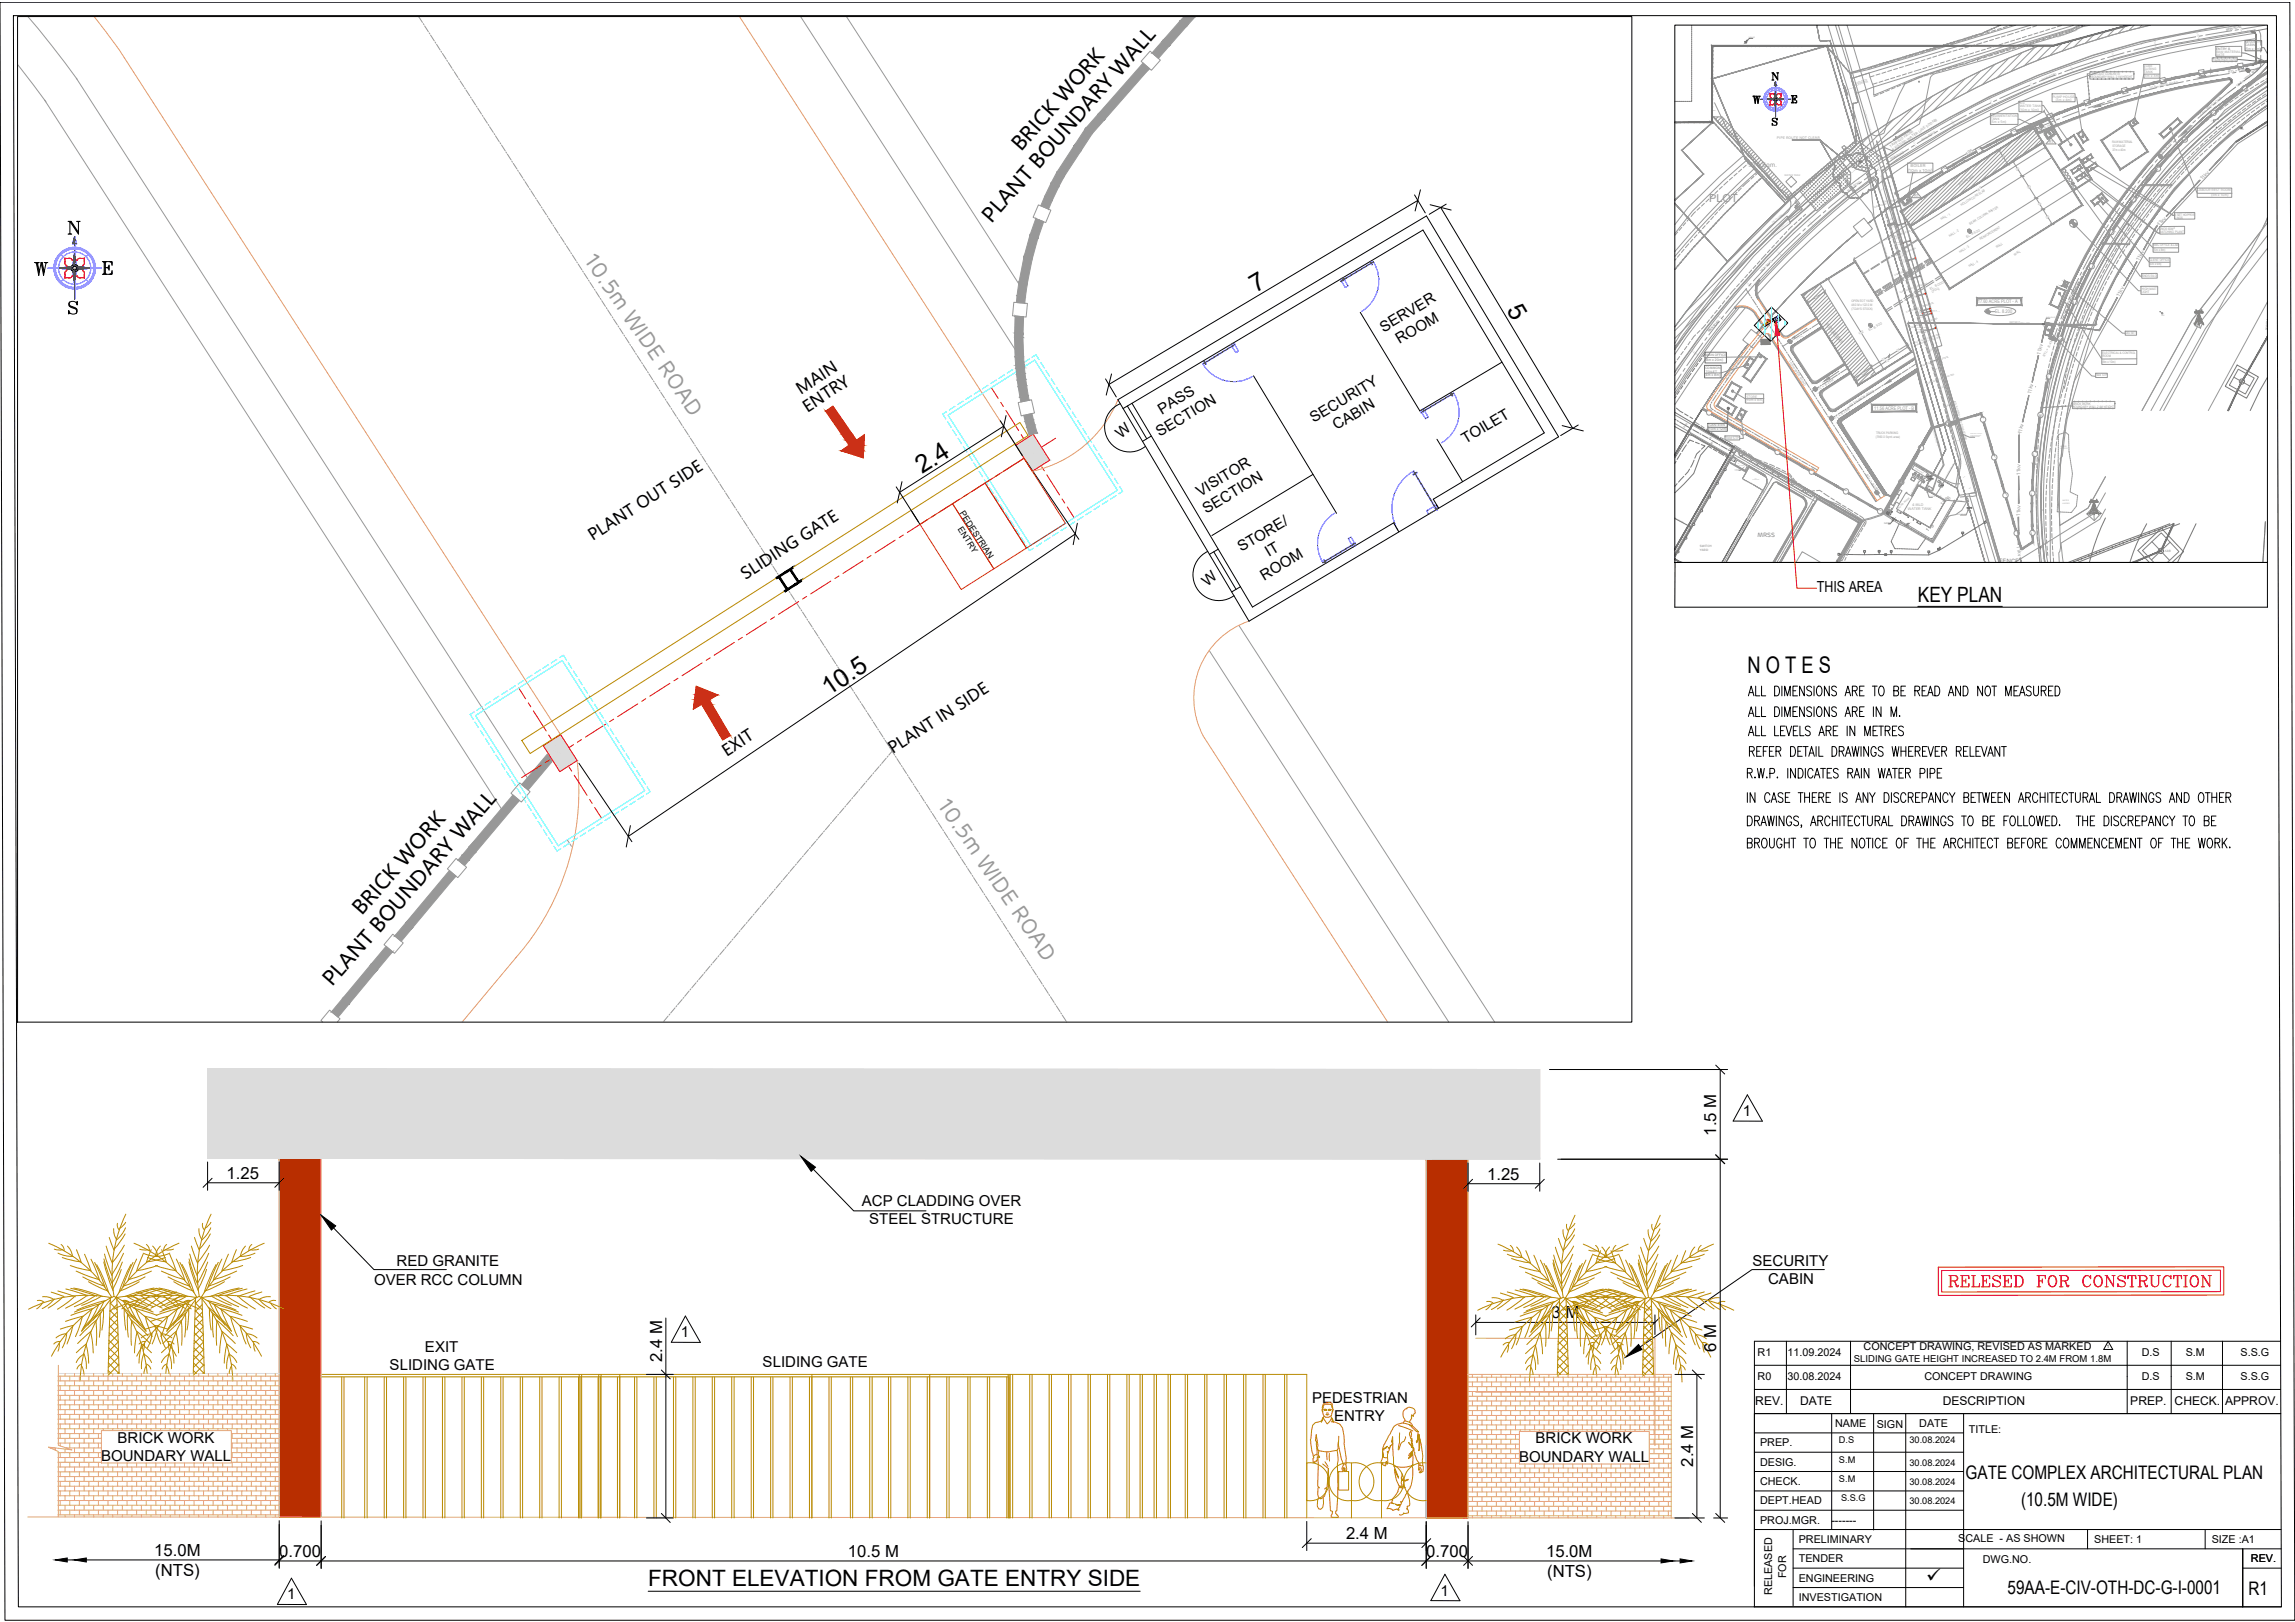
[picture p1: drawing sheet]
<svg xmlns="http://www.w3.org/2000/svg" width="841mm" height="594mm" viewBox="0 0 841 594" stroke-linecap="round" stroke-linejoin="round" font-family="sans-serif">
<defs><g id="words">
<g font-size="9.2">
<text x="460.2" y="107.4" transform="rotate(-31 460.2 107.4)">7</text>
<text x="551.9" y="113.6" transform="rotate(59 551.9 113.6)">5</text>
<text x="337.9" y="173.7" transform="rotate(-32 337.9 173.7)">2.4</text>
<text x="303.7" y="255.1" transform="rotate(-34 303.7 255.1)">10.5</text>
</g>
<text font-size="8.4" fill="#f0f" x="11.3" y="102">W</text>
<text font-size="8.4" x="640.3" y="246.6">N O T E S</text>
<text font-size="8.3" x="237.5" y="581">FRONT ELEVATION FROM GATE ENTRY SIDE</text>
<g font-size="7.9" fill="#989898">
<text x="213.8" y="95.3" transform="rotate(56 213.8 95.3)">10.5m WIDE ROAD</text>
<text x="343.3" y="294.9" transform="rotate(56 343.3 294.9)">10.5m WIDE ROAD</text>
</g>
<text font-size="7.7" x="702.8" y="220.5">KEY PLAN</text>
<g font-size="7.5">
<text x="374.2" y="55.8" transform="rotate(-49 374.2 55.8)">BRICK WORK</text>
<text x="363.3" y="81.9" transform="rotate(-49 363.3 81.9)">PLANT BOUNDARY WALL</text>
<text x="132.6" y="335.5" transform="rotate(-49 132.6 335.5)">BRICK WORK</text>
<text x="121.8" y="361.7" transform="rotate(-49 121.8 361.7)">PLANT BOUNDARY WALL</text>
</g>
<text font-size="7.5" fill="#f00" x="713" y="472.4">RELESED FOR CONSTRUCTION</text>
<text font-size="7" x="705.9" y="579.9">ü</text>
<g font-size="6.8">
<text x="720.3" y="541.5">GATE COMPLEX ARCHITECTURAL PLAN</text>
<text x="740.6" y="551.7">(10.5M WIDE)</text>
<text x="735.7" y="583.8">59AA-E-CIV-OTH-DC-G-I-0001</text>
<text x="824" y="584.3">R1</text>
</g>
<text font-size="6.2" fill="#f0f" x="641" y="39.2">W</text>
<g font-size="6.1">
<text x="628.9" y="415.9" transform="rotate(-90 628.9 415.9)">1.5 M</text>
<text x="83.1" y="431.8">1.25</text>
<text x="545" y="432.1">1.25</text>
<text x="568.6" y="482.9">3 M</text>
<text x="628.9" y="495.3" transform="rotate(-90 628.9 495.3)">6 M</text>
<text x="242.6" y="499" transform="rotate(-90 242.6 499)">2.4 M</text>
<text x="620.5" y="537.2" transform="rotate(-90 620.5 537.2)">2.4 M</text>
<text x="493.3" y="563.8">2.4 M</text>
<text x="56.5" y="569.8">15.0M</text>
<text x="102.4" y="570.3">0.700</text>
<text x="310.7" y="570.3">10.5 M</text>
<text x="522.7" y="570.3">0.700</text>
<text x="566.6" y="570.2">15.0M</text>
<text x="56.9" y="577.2">(NTS)</text>
<text x="567" y="577.5">(NTS)</text>
</g>
<g font-size="6">
<text x="293.4" y="144.6" transform="rotate(-33 293.4 144.6)">MAIN</text>
<text x="295.9" y="151.1" transform="rotate(-33 295.9 151.1)">ENTRY</text>
<text x="217.2" y="198.2" transform="rotate(-33 217.2 198.2)">PLANT OUT SIDE</text>
<text x="273.2" y="212.4" transform="rotate(-33 273.2 212.4)">SLIDING GATE</text>
<text x="266.3" y="277.1" transform="rotate(-33 266.3 277.1)">EXIT</text>
<text x="327.2" y="276.2" transform="rotate(-33 327.2 276.2)">PLANT IN SIDE</text>
</g>
<text font-size="5.6" x="665.8" y="216.8">THIS AREA</text>
<g font-size="5.5">
<text x="507.1" y="121.8" transform="rotate(-31 507.1 121.8)">SERVER</text>
<text x="512.9" y="126.1" transform="rotate(-31 512.9 126.1)">ROOM</text>
<text x="425.7" y="151.9" transform="rotate(-31 425.7 151.9)">PASS</text>
<text x="481.5" y="154.9" transform="rotate(-31 481.5 154.9)">SECURITY</text>
<text x="410.9" y="160.6" transform="rotate(-41 410.9 160.6)">W</text>
<text x="425.1" y="160" transform="rotate(-31 425.1 160)">SECTION</text>
<text x="489.8" y="157.7" transform="rotate(-31 489.8 157.7)">CABIN</text>
<text x="537" y="162.6" transform="rotate(-31 537 162.6)">TOILET</text>
<text x="439.8" y="182" transform="rotate(-31 439.8 182)">VISITOR</text>
<text x="442.2" y="188.3" transform="rotate(-31 442.2 188.3)">SECTION</text>
<text x="454.9" y="202.3" transform="rotate(-31 454.9 202.3)">STORE/</text>
<text x="464.9" y="204" transform="rotate(-31 464.9 204)">IT</text>
<text x="442.6" y="214.9" transform="rotate(-41 442.6 214.9)">W</text>
<text x="463.3" y="212.8" transform="rotate(-31 463.3 212.8)">ROOM</text>
<text x="638.7" y="408.7">1</text>
<text x="315.8" y="441.8">ACP CLADDING OVER</text>
<text x="318.6" y="448.5">STEEL STRUCTURE</text>
<text x="145.3" y="463.9">RED GRANITE</text>
<text x="642.2" y="463.6">SECURITY</text>
<text x="137.1" y="470.5">OVER RCC COLUMN</text>
<text x="648" y="470.3">CABIN</text>
<text x="249.5" y="489.8">1</text>
<text x="155.7" y="495">EXIT</text>
<text x="142.8" y="501.6">SLIDING GATE</text>
<text x="279.5" y="500.8">SLIDING GATE</text>
<text x="480.8" y="513.9">PEDESTRIAN</text>
<text x="488.9" y="520.4">ENTRY</text>
<text x="43.1" y="528.3">BRICK WORK</text>
<text x="562.7" y="528.7">BRICK WORK</text>
<text x="37" y="535">BOUNDARY WALL</text>
<text x="556.7" y="535.3">BOUNDARY WALL</text>
<text x="105.2" y="585.8">1</text>
<text x="527.9" y="584.4">1</text>
</g>
<g font-size="4.4">
<text x="643.3" y="514.6">REV.</text>
<text x="659.7" y="514.6">DATE</text>
<text x="711.9" y="514.6">DESCRIPTION</text>
<text x="780.7" y="514.6">PREP.</text>
<text x="796.9" y="514.6">CHECK.</text>
<text x="815.4" y="514.6">APPROV.</text>
</g>
<text font-size="4" fill="#989898" x="626.4" y="74">PLOT</text>
<g font-size="4">
<text x="644.1" y="496.5">R1</text>
<text x="655.1" y="496.6">11.09.2024</text>
<text x="682.9" y="494.6">CONCEPT DRAWING, REVISED AS MARKED</text>
<text x="784.9" y="496.5">D.S</text>
<text x="801" y="496.5">S.M</text>
<text x="821.1" y="496.5">S.S.G</text>
<text x="644.1" y="505.4">R0</text>
<text x="655.1" y="505.4">30.08.2024</text>
<text x="705.2" y="505.3">CONCEPT DRAWING</text>
<text x="784.9" y="505.4">D.S</text>
<text x="801" y="505.4">S.M</text>
<text x="821.1" y="505.4">S.S.G</text>
<text x="672.5" y="522.7">NAME</text>
<text x="687.7" y="522.9">SIGN</text>
<text x="703.3" y="522.7">DATE</text>
<text x="721.5" y="525">TITLE:</text>
<text x="645" y="529.8">PREP.</text>
<text x="645" y="536.8">DESIG.</text>
<text x="645" y="543.9">CHECK.</text>
<text x="645" y="551">DEPT.HEAD</text>
<text x="645" y="558.1">PROJ.MGR.</text>
<text x="671.1" y="558.1">-------</text>
<text x="659.2" y="565.2">PRELIMINARY</text>
<text x="717.6" y="565">SCALE - AS SHOWN</text>
<text x="767.4" y="565.2">SHEET: 1</text>
<text x="810.5" y="565.2">SIZE :A1</text>
<text x="659.2" y="572.2">TENDER</text>
<text x="726.6" y="572.5">DWG.NO.</text>
<text x="824.9" y="572.1">REV.</text>
<text x="654.6" y="578" transform="rotate(-90 654.6 578)">FOR</text>
<text x="659.2" y="579.3">ENGINEERING</text>
<text x="649.4" y="584.2" transform="rotate(-90 649.4 584.2)">RELEASED</text>
<text x="659.2" y="586.4">INVESTIGATION</text>
</g>
<text font-size="3.5" x="679.4" y="499">SLIDING GATE HEIGHT INCREASED TO 2.4M FROM 1.8M</text>
<text font-size="3.4" fill="#767676" x="769.5" y="212.3" transform="rotate(-22 769.5 212.3)">400kv</text>
<g font-size="3.4">
<text x="673.9" y="528.7">D.S</text>
<text x="699.7" y="528.7">30.08.2024</text>
<text x="673.9" y="535.7">S.M</text>
<text x="699.7" y="536.9">30.08.2024</text>
<text x="673.9" y="542.9">S.M</text>
<text x="699.7" y="544">30.08.2024</text>
<text x="674.7" y="549.9">S.S.G</text>
<text x="699.7" y="551">30.08.2024</text>
</g>
<g font-size="3.2">
<text x="351.6" y="187.9" transform="rotate(57 351.6 187.9)">PEDESTRIAN</text>
<text x="350.9" y="193.8" transform="rotate(57 350.9 193.8)">ENTRY</text>
</g>
<text font-size="2.4" fill="#989898" x="640.6" y="61.1">924 Sqm.</text>
<g font-size="2.2" fill="#767676">
<text x="644" y="196.5">MRSS</text>
<text x="635.2" y="207.6">SWITCH</text>
<text x="732.5" y="206.1">FENCE</text>
</g>
<g font-size="2" fill="#989898">
<text x="807.1" y="66.1" transform="rotate(-47 807.1 66.1)">11kv</text>
<text x="791.3" y="82.9" transform="rotate(-47 791.3 82.9)">11kv</text>
<text x="784" y="95.7" transform="rotate(-61 784 95.7)">11kv</text>
<text x="776.7" y="108.9" transform="rotate(-61 776.7 108.9)">11kv</text>
<text x="747.8" y="129.9" transform="rotate(-77 747.8 129.9)">11kv</text>
<text x="744.3" y="144.4" transform="rotate(-76 744.3 144.4)">11kv</text>
<text x="740.8" y="159" transform="rotate(-77 740.8 159)">11kv</text>
<text x="740.5" y="173.8" transform="rotate(-90 740.5 173.8)">11kv</text>
<text x="740.4" y="188.8" transform="rotate(-89 740.4 188.8)">11kv</text>
<text x="739" y="200.1" transform="rotate(81 739 200.1)">11kv</text>
</g>
<g font-size="1.8" fill="#989898">
<text x="720.9" y="57.1" transform="rotate(-35 720.9 57.1)">195</text>
<text x="724.8" y="111.1">17.60 ACRE PLOT - A</text>
<text x="668.9" y="118.9" transform="rotate(51 668.9 118.9)">FUTURE BAY</text>
<text x="731.1" y="114.6">EL. 8.200</text>
<text x="686.9" y="150">11.56 ACRE PLOT - B</text>
<text x="711.8" y="185.4" transform="rotate(-45 711.8 185.4)">11.86</text>
</g>
<text font-size="1.8" fill="#767676" x="706.5" y="195" transform="rotate(-45 706.5 195)">11.9</text>
<text font-size="1.7" x="772" y="493.7">1</text>
<g font-size="1.6" fill="#989898">
<text x="750.8" y="52.5">R1</text>
<text x="699.1" y="62.8">(10m x 10m)</text>
<text x="700.2" y="61.3">BOILER</text>
<text x="701.4" y="72.2">R1</text>
</g>
<g font-size="1.3" fill="#989898">
<text x="651.2" y="50.9">PIPE ROUTE NOT CLEAR</text>
<text x="692.9" y="54.1" transform="rotate(-34 692.9 54.1)">TAPPING FROM</text>
<text x="693.9" y="55.2" transform="rotate(-35 693.9 55.2)">EXISTING WATER LINE 500NB</text>
<text x="646.4" y="62.5" transform="rotate(-131 646.4 62.5)">11KV HT CABLE</text>
<text x="754.8" y="120.1" transform="rotate(-45 754.8 120.1)">6.47</text>
<text x="700.7" y="185.2">4 MLD</text>
<text x="699.2" y="186.7">WATER TANK</text>
</g>
<text font-size="1.3" fill="#767676" x="830.6" y="116.7" transform="rotate(93 830.6 116.7)">FENCE</text>
<g font-size="1.2" fill="#767676">
<text x="815.9" y="11.2" transform="rotate(-12 815.9 11.2)">MAIN ROAD</text>
<text x="812.1" y="18.2">ENTRY &amp;</text>
<text x="816.7" y="26.7" transform="rotate(-9 816.7 26.7)">RTL = 8.25M</text>
<text x="626.3" y="121.7" transform="rotate(-44 626.3 121.7)">MAIN ROAD</text>
<text x="624.9" y="130.4">MAIN OFFICE</text>
<text x="624.6" y="137.9">(4m x 8m)</text>
<text x="624.8" y="132.2">(8m x 20m)</text>
<text x="624.8" y="135.1">COMMON</text>
<text x="625.1" y="136.5">TOILET</text>
<text x="625.9" y="157.6">(10m x 12m)</text>
<text x="626.4" y="156.1">CANTEEN</text>
</g>
<g font-size="1.2" fill="#808080">
<text x="822.8" y="15.8">SECURITY</text>
<text x="822.8" y="16.9">CABIN</text>
<text x="822.7" y="18.1">(5m x 6m)</text>
<text x="820" y="31.8" transform="rotate(-40 820 31.8)">10.5m WIDE ROAD</text>
</g>
<g font-size="1.2" fill="#989898">
<text x="810.9" y="22.3">14.0M WIDE GATE</text>
<text x="812" y="20.4">GATE</text>
<text x="812.1" y="19.3">RAW MATERIAL</text>
<text x="748.5" y="29.5" transform="rotate(-22 748.5 29.5)">MAIN ROAD</text>
<text x="766.5" y="28.5">BOUNDARY WALL 2.1M HEIGHT</text>
<text x="766.6" y="27.4">PRECAST CONCRETE</text>
<text x="785.5" y="24.6">CUBE</text>
<text x="785.6" y="25.7">CURING</text>
<text x="785.6" y="28.2">(3m x 3m)</text>
<text x="785.7" y="26.9">TANK</text>
<text x="752.1" y="35.7">PUMP HOUSE</text>
<text x="787.9" y="32.5" transform="rotate(-11 787.9 32.5)">10.5m WIDE ROAD</text>
<text x="740.1" y="40.6">(10m x 10m)</text>
<text x="740.2" y="39.3">WATER TANK</text>
<text x="740.2" y="38.1">UG</text>
<text x="753.4" y="37">(3m x 4m)</text>
<text x="729.5" y="42.7">SEDIMENTATION</text>
<text x="729.5" y="44">TANK</text>
<text x="729.5" y="45.2">(5m x 5m)</text>
<text x="806.5" y="42.3" transform="rotate(-38 806.5 42.3)">7.5m WIDE ROAD</text>
<text x="704.6" y="51.6" transform="rotate(-30 704.6 51.6)">MAIN ROAD</text>
<text x="745.9" y="48.7" transform="rotate(-24 745.9 48.7)">RTL = 8.25M</text>
<text x="774.1" y="52.3">RAW MATERIAL</text>
<text x="774.1" y="53.8">STORAGE</text>
<text x="693" y="58.8" transform="rotate(-30 693 58.8)">MAIN ROAD</text>
<text x="733.8" y="58.3" transform="rotate(-35 733.8 58.3)">20</text>
<text x="774.1" y="55.2">37m x 40m</text>
<text x="791.5" y="57.2" transform="rotate(-49 791.5 57.2)">RTL = 8.25M</text>
<text x="739.1" y="62.5" transform="rotate(-35 739.1 62.5)">20</text>
<text x="677.4" y="70.2" transform="rotate(-36 677.4 70.2)">MAIN ROAD</text>
<text x="718.2" y="68.2" transform="rotate(-33 718.2 68.2)">FUTURE BAY</text>
<text x="724.6" y="70.2" transform="rotate(-35 724.6 70.2)">180</text>
<text x="743.3" y="69.3" transform="rotate(-35 743.3 69.3)">30</text>
<text x="805.2" y="70">LABOUR REST ROOM</text>
<text x="810.3" y="71.9">(3m x 10m)</text>
<text x="718.9" y="75.5" transform="rotate(-31 718.9 75.5)">HOLLOW CORE SLAB</text>
<text x="747.1" y="75.4" transform="rotate(-35 747.1 75.4)">15</text>
<text x="711.5" y="80.7" transform="rotate(-31 711.5 80.7)">HALL - 1</text>
<text x="722" y="82.4" transform="rotate(-31 722 82.4)">BEAM, COLUMN, RAFTER</text>
<text x="750.1" y="80.2" transform="rotate(-35 750.1 80.2)">20</text>
<text x="796.5" y="83.8">3</text>
<text x="797" y="79">4 SET HOPPER</text>
<text x="797" y="80.1">2 NOS</text>
<text x="689.1" y="89.2" transform="rotate(-35 689.1 89.2)">75</text>
<text x="714.6" y="86.8" transform="rotate(-32 714.6 86.8)">HALL - 2</text>
<text x="720.7" y="87.2" transform="rotate(-27 720.7 87.2)">EL. 8.500</text>
<text x="725.8" y="88.1" transform="rotate(-31 725.8 88.1)">REINFORCEMENT</text>
<text x="791.5" y="85.4">BATCHING PLANT</text>
<text x="791.5" y="84.3">2NOS 60M</text>
<text x="718.4" y="92.6" transform="rotate(-31 718.4 92.6)">HALL - 3</text>
<text x="731.8" y="90.9" transform="rotate(-31 731.8 90.9)">WALL</text>
<text x="738.4" y="93.6" transform="rotate(-31 738.4 93.6)">WALL</text>
<text x="787.7" y="95.6">CLIENT OFFICE</text>
<text x="789.1" y="90.3">RMC OFFICE &amp; LAB</text>
<text x="789.1" y="91.9">(5m x 8m)</text>
<text x="645.6" y="99.7" transform="rotate(-45 645.6 99.7)">MAIN ROAD</text>
<text x="721.7" y="98" transform="rotate(-31 721.7 98)">HALL - 4</text>
<text x="785.2" y="101.3">6NOS SILO</text>
<text x="787.7" y="97.2">(4m x 6m)</text>
<text x="707.4" y="106.1" transform="rotate(-28 707.4 106.1)">EL. 8.000</text>
<text x="708.2" y="107.3" transform="rotate(-28 708.2 107.3)">(FGL)</text>
<text x="784.8" y="107.4">LIGHT</text>
<text x="784.9" y="106.1">HIGH MAST</text>
<text x="665.3" y="109.6" transform="rotate(-35 665.3 109.6)">24</text>
<text x="678.5" y="110.7">OPEN EOT YARD</text>
<text x="678.5" y="113.6">(7 DAYS STOCK)</text>
<text x="678.5" y="112.2">48.0 M x 122.0 M</text>
<text x="757.5" y="112.7" transform="rotate(-65 757.5 112.7)">7.5m WIDE ROAD</text>
<text x="681.5" y="122.9" transform="rotate(-35 681.5 122.9)">122</text>
<text x="684.9" y="121.3" transform="rotate(-27 684.9 121.3)">EL. 8.500</text>
<text x="779.1" y="122.4">DG SET</text>
<text x="695.3" y="129.1" transform="rotate(-35 695.3 129.1)">24</text>
<text x="749.3" y="130.7" transform="rotate(-63 749.3 130.7)">RTL = 8.45M</text>
<text x="770.5" y="130.8">ROOM</text>
<text x="770.5" y="129.6">ELECTRICAL &amp; CONTROL</text>
<text x="655.4" y="132.3" transform="rotate(57 655.4 132.3)">10.5m WIDE ROAD</text>
<text x="682.3" y="137.2" transform="rotate(-36 682.3 137.2)">24</text>
<text x="690" y="132.3" transform="rotate(-35 690 132.3)">24</text>
<text x="691.2" y="132.8" transform="rotate(-35 691.2 132.8)">72</text>
<text x="768.3" y="137.8">5kld STP</text>
<text x="770.3" y="132.8">(8m x 10m)</text>
<text x="633" y="139" transform="rotate(-52 633 139)">6.0m WIDE ROAD</text>
<text x="665.8" y="143.3" transform="rotate(-32 665.8 143.3)">RTL = 8.25M</text>
<text x="639.7" y="147">(10m x 8m)</text>
<text x="640" y="145.6">STORE</text>
<text x="678" y="148.9" transform="rotate(-31 678 148.9)">10.5m WIDE ROAD</text>
<text x="759.7" y="148.2">BRICK WORK</text>
<text x="759.7" y="149.3">BOUNDARY WALL 2.4M HEIGHT</text>
<text x="671.9" y="153.9" transform="rotate(-32 671.9 153.9)">RTL = 8.25M</text>
<text x="632.3" y="160.8">5kld STP</text>
<text x="687.5" y="160.5">(7960.0 Sqmt. area)</text>
<text x="687.5" y="159.1">TRUCK PARKING</text>
<text x="683.7" y="174.1" transform="rotate(55 683.7 174.1)">RTL = 8.25M</text>
</g>
<text font-size="1.1" fill="#989898" x="715.9" y="146.8" transform="rotate(74 715.9 146.8)">AD-3C GROUND CONVEYOR</text>
<g font-size="1.1" fill="#767676">
<text x="622.9" y="202">YARD</text>
<text x="623" y="200.5">SWITCH</text>
<text x="791.8" y="202.2">L1-12/0</text>
</g>
<g font-size=".9" fill="#989898">
<text x="679.8" y="30.9" transform="rotate(-17 679.8 30.9)">CONCRETE</text>
<text x="680" y="31.5" transform="rotate(-17 680 31.5)">PLATFORM</text>
<text x="653.9" y="64.3">WATER TANK</text>
<text x="784.2" y="68.6" transform="rotate(-45 784.2 68.6)">6.20</text>
<text x="795.5" y="68.7" transform="rotate(-45 795.5 68.7)">6.30</text>
<text x="686.8" y="76.3" transform="rotate(-19 686.8 76.3)">Coal Conveyor = 12M from NGL</text>
<text x="690.5" y="88.2" transform="rotate(-19 690.5 88.2)">Coal Conveyor = 11M from NGL</text>
<text x="692.4" y="94.6" transform="rotate(-19 692.4 94.6)">Coal Conveyor = 10M from NGL</text>
<text x="769.5" y="90.1" transform="rotate(-45 769.5 90.1)">6.26</text>
<text x="779.9" y="90.3" transform="rotate(-45 779.9 90.3)">6.60</text>
<text x="694.4" y="101" transform="rotate(-19 694.4 101)">Coal Conveyor = 9M from NGL</text>
<text x="696.3" y="107.4" transform="rotate(-19 696.3 107.4)">Coal Conveyor = 7.2M from NGL</text>
<text x="698.7" y="114.5" transform="rotate(-19 698.7 114.5)">Coal Conveyor = 6.5M from NGL</text>
<text x="736.3" y="118.4" transform="rotate(1 736.3 118.4)">WATER PIPE LINE</text>
<text x="764.7" y="119.9" transform="rotate(-45 764.7 119.9)">6.19</text>
<text x="700.1" y="120.3" transform="rotate(-19 700.1 120.3)">Coal Conveyor = 5.5M from NGL</text>
<text x="701.5" y="125.8" transform="rotate(-19 701.5 125.8)">Coal Conveyor = 4M from NGL</text>
<text x="704.1" y="134.3" transform="rotate(-19 704.1 134.3)">Coal Conveyor = 3.5M from NGL</text>
<text x="706.2" y="140.7" transform="rotate(-19 706.2 140.7)">Coal Conveyor = 2.1M from NGL</text>
<text x="634.6" y="167" transform="rotate(-60 634.6 167)">GATE</text>
<text x="695.9" y="186.3" transform="rotate(-44 695.9 186.3)">PUMP ROOM</text>
</g>
<g font-size=".9" fill="#767676">
<text x="612.7" y="151.3" transform="rotate(-45 612.7 151.3)">7.81</text>
<text x="617.3" y="156.7" transform="rotate(-45 617.3 156.7)">9.16</text>
<text x="618.5" y="158.9" transform="rotate(-45 618.5 158.9)">9.03</text>
<text x="627" y="160.6" transform="rotate(-45 627 160.6)">8.89</text>
<text x="626.6" y="163.6" transform="rotate(-45 626.6 163.6)">8.88</text>
<text x="634.1" y="164.7" transform="rotate(-45 634.1 164.7)">8.77</text>
<text x="690.5" y="191.8">GATE</text>
</g>
<g font-size=".7" fill="#767676">
<text x="640.9" y="13.9">VALVE</text>
<text x="821.1" y="47.6">HM</text>
<text x="613.2" y="152.5" transform="rotate(-46 613.2 152.5)">9.06</text>
<text x="717.1" y="188.6" transform="rotate(-1 717.1 188.6)">AIR VALVE</text>
</g>
<g font-size=".7" fill="#989898">
<text x="677.9" y="61.1">VALVE</text>
<text x="689.4" y="67" transform="rotate(-46 689.4 67)">8.83</text>
<text x="690.5" y="74.5" transform="rotate(-45 690.5 74.5)">8.56</text>
<text x="649.5" y="81.8" transform="rotate(-39 649.5 81.8)">11KV HT CABLE</text>
<text x="692.6" y="81" transform="rotate(-45 692.6 81)">8.44</text>
<text x="694.6" y="87.8" transform="rotate(-45 694.6 87.8)">8.52</text>
<text x="696.7" y="94.4" transform="rotate(-46 696.7 94.4)">8.34</text>
<text x="698.9" y="101.3" transform="rotate(-44 698.9 101.3)">8.44</text>
<text x="701.1" y="108.1" transform="rotate(-45 701.1 108.1)">8.42</text>
<text x="703.2" y="115.2" transform="rotate(-44 703.2 115.2)">8.42</text>
<text x="749.9" y="116.5">AIR VALVE</text>
<text x="792.1" y="115.6">HM</text>
<text x="705.4" y="122" transform="rotate(-45 705.4 122)">8.53</text>
<text x="707.3" y="128.8" transform="rotate(-46 707.3 128.8)">8.53</text>
<text x="708.8" y="136.1" transform="rotate(-45 708.8 136.1)">8.63</text>
<text x="711.4" y="142.4" transform="rotate(-45 711.4 142.4)">8.53</text>
<text x="713.4" y="149.2" transform="rotate(-45 713.4 149.2)">8.49</text>
<text x="755" y="164.6">LOGGED</text>
<text x="755.1" y="163.8">WATER</text>
<text x="701.9" y="171.8" transform="rotate(31 701.9 171.8)">RM PLANT</text>
<text x="664.1" y="181.9" transform="rotate(31 664.1 181.9)">GATE</text>
<text x="706.9" y="182.1">SLUICE VALVE</text>
</g>
<g font-size=".4" fill="#767676">
<text x="812.3" y="10.9" transform="rotate(-45 812.3 10.9)">9.37</text>
<text x="754.1" y="13.8" transform="rotate(-20 754.1 13.8)">500Ø HDPE U/G PIPE ETP RETURN</text>
<text x="784.8" y="16.3" transform="rotate(-45 784.8 16.3)">9.22</text>
<text x="789.5" y="15.6" transform="rotate(-43 789.5 15.6)">9.09</text>
<text x="789.6" y="16.2" transform="rotate(-43 789.6 16.2)">9.14</text>
<text x="789.8" y="16.7" transform="rotate(-45 789.8 16.7)">9.18</text>
<text x="790" y="17.2" transform="rotate(-45 790 17.2)">9.2</text>
<text x="790" y="17.8" transform="rotate(-45 790 17.8)">9.23</text>
<text x="805.2" y="12.5" transform="rotate(-47 805.2 12.5)">9.11</text>
<text x="805.3" y="13" transform="rotate(-47 805.3 13)">9.14</text>
<text x="805.4" y="13.6" transform="rotate(-47 805.4 13.6)">9.17</text>
<text x="805.5" y="14.1" transform="rotate(-45 805.5 14.1)">9.21</text>
<text x="805.6" y="14.7" transform="rotate(-45 805.6 14.7)">9.25</text>
<text x="627.5" y="40.6">GATE</text>
<text x="629.9" y="116.2" transform="rotate(-42 629.9 116.2)">9.1</text>
<text x="630.3" y="116.6" transform="rotate(-45 630.3 116.6)">9.14</text>
<text x="630.7" y="116.9" transform="rotate(-47 630.7 116.9)">9.18</text>
<text x="631.2" y="117.3" transform="rotate(-45 631.2 117.3)">9.21</text>
<text x="631.6" y="117.6" transform="rotate(-45 631.6 117.6)">9.24</text>
<text x="625.4" y="121.2" transform="rotate(-47 625.4 121.2)">9.15</text>
<text x="620.2" y="129" transform="rotate(-43 620.2 129)">9.11</text>
<text x="620.7" y="129.3" transform="rotate(-45 620.7 129.3)">9.13</text>
<text x="621.1" y="129.7" transform="rotate(-45 621.1 129.7)">9.16</text>
<text x="621.6" y="130" transform="rotate(-45 621.6 130)">9.21</text>
<text x="622" y="130.3" transform="rotate(-47 622 130.3)">9.23</text>
<text x="615.1" y="135.7" transform="rotate(-47 615.1 135.7)">9.14</text>
<text x="613.2" y="143.6" transform="rotate(-43 613.2 143.6)">9.24</text>
<text x="633.8" y="167.2" transform="rotate(-45 633.8 167.2)">8.65</text>
<text x="634.6" y="166" transform="rotate(-45 634.6 166)">8.76</text>
<text x="635" y="167.7" transform="rotate(-47 635 167.7)">8.65</text>
<text x="634.8" y="168.2">SEC.</text>
<text x="634.8" y="168.6">ROOM</text>
<text x="613.5" y="189.7" transform="rotate(28 613.5 189.7)">DEAD 11 KV CABLE</text>
<text x="640.9" y="188.8" transform="rotate(-43 640.9 188.8)">8.72</text>
<text x="641" y="191" transform="rotate(-47 641 191)">8.71</text>
<text x="660.4" y="190.1" transform="rotate(-45 660.4 190.1)">8.67</text>
<text x="697.9" y="188.4" transform="rotate(29 697.9 188.4)">STEP</text>
<text x="638.8" y="193.8" transform="rotate(-45 638.8 193.8)">8.7</text>
<text x="656.3" y="197.2" transform="rotate(-45 656.3 197.2)">8.69</text>
<text x="633.2" y="203.6" transform="rotate(-43 633.2 203.6)">8.74</text>
<text x="636.6" y="198.8" transform="rotate(-45 636.6 198.8)">8.71</text>
<text x="747.4" y="200.6">SB</text>
</g>
<g font-size=".4" fill="#808080">
<text x="821" y="9.9" transform="rotate(-47 821 9.9)">9.47</text>
<text x="821.1" y="10.4" transform="rotate(-42 821.1 10.4)">9.5</text>
<text x="821.2" y="11" transform="rotate(-47 821.2 11)">9.57</text>
<text x="821.3" y="11.5" transform="rotate(-45 821.3 11.5)">9.6</text>
<text x="821.4" y="12.1" transform="rotate(-45 821.4 12.1)">9.65</text>
</g>
<g font-size=".4" fill="#989898">
<text x="767" y="21.5" transform="rotate(-45 767 21.5)">9.29</text>
<text x="774" y="19.7" transform="rotate(-43 774 19.7)">9.11</text>
<text x="774.1" y="20.2" transform="rotate(-47 774.1 20.2)">9.15</text>
<text x="774.3" y="20.7" transform="rotate(-45 774.3 20.7)">9.18</text>
<text x="774.5" y="21.2" transform="rotate(-45 774.5 21.2)">9.2</text>
<text x="774.6" y="21.8" transform="rotate(-45 774.6 21.8)">9.24</text>
<text x="746.7" y="28.7" transform="rotate(-48 746.7 28.7)">9.2</text>
<text x="758.8" y="24.5" transform="rotate(-45 758.8 24.5)">9.1</text>
<text x="759" y="25.1" transform="rotate(-45 759 25.1)">9.13</text>
<text x="759.1" y="25.6" transform="rotate(-45 759.1 25.6)">9.17</text>
<text x="759.3" y="26.1" transform="rotate(-43 759.3 26.1)">9.19</text>
<text x="759.5" y="26.6" transform="rotate(-47 759.5 26.6)">9.24</text>
<text x="676.4" y="33.2" transform="rotate(-17 676.4 33.2)">HUME PIPE 1000Ø</text>
<text x="743.8" y="30.2" transform="rotate(-48 743.8 30.2)">9.1</text>
<text x="744" y="30.8" transform="rotate(-43 744 30.8)">9.13</text>
<text x="744.2" y="31.3" transform="rotate(-45 744.2 31.3)">9.17</text>
<text x="744.4" y="31.8" transform="rotate(-45 744.4 31.8)">9.21</text>
<text x="744.6" y="32.4" transform="rotate(-43 744.6 32.4)">9.24</text>
<text x="683.3" y="40.4" transform="rotate(74 683.3 40.4)">CCTV CAMERA CABLE RUN TO CONVEYOR</text>
<text x="729.1" y="36.4" transform="rotate(-45 729.1 36.4)">9.21</text>
<text x="729.1" y="36.8" transform="rotate(-45 729.1 36.8)">9.11</text>
<text x="729.4" y="37.3" transform="rotate(-45 729.4 37.3)">9.13</text>
<text x="729.6" y="37.8" transform="rotate(-45 729.6 37.8)">9.18</text>
<text x="729.9" y="38.3" transform="rotate(-45 729.9 38.3)">9.21</text>
<text x="730.1" y="38.8" transform="rotate(-45 730.1 38.8)">9.25</text>
<text x="714.6" y="44" transform="rotate(-45 714.6 44)">9.23</text>
<text x="715" y="44.1" transform="rotate(-45 715 44.1)">9.1</text>
<text x="715.2" y="44.7" transform="rotate(-45 715.2 44.7)">9.13</text>
<text x="715.5" y="45.2" transform="rotate(-47 715.5 45.2)">9.18</text>
<text x="715.8" y="45.7" transform="rotate(-45 715.8 45.7)">9.21</text>
<text x="716" y="46.2" transform="rotate(-45 716 46.2)">9.25</text>
<text x="674.8" y="53.8">SECURITY</text>
<text x="698.2" y="53.7" transform="rotate(-45 698.2 53.7)">9.25</text>
<text x="701.2" y="52.4" transform="rotate(-43 701.2 52.4)">9.09</text>
<text x="701.5" y="52.8" transform="rotate(-43 701.5 52.8)">9.13</text>
<text x="701.8" y="53.3" transform="rotate(-45 701.8 53.3)">9.16</text>
<text x="702.1" y="53.7" transform="rotate(-45 702.1 53.7)">9.2</text>
<text x="675.2" y="54.4">ROOM</text>
<text x="681.1" y="59.5" transform="rotate(-45 681.1 59.5)">9.28</text>
<text x="681.7" y="59.7" transform="rotate(-45 681.7 59.7)">7.69</text>
<text x="682.3" y="59.7" transform="rotate(-45 682.3 59.7)">9.23</text>
<text x="687.5" y="55.5" transform="rotate(-33 687.5 55.5)">500Ø HDPE PIPE ETP RETURN</text>
<text x="690.4" y="58.9" transform="rotate(-47 690.4 58.9)">9.16</text>
<text x="702.4" y="54.3" transform="rotate(-45 702.4 54.3)">9.24</text>
<text x="674.3" y="65.6" transform="rotate(-45 674.3 65.6)">7.30</text>
<text x="674.8" y="64.7" transform="rotate(-45 674.8 64.7)">7.45</text>
<text x="675.2" y="65.2" transform="rotate(-45 675.2 65.2)">8.18</text>
<text x="675.8" y="64" transform="rotate(-43 675.8 64)">7.52</text>
<text x="677.5" y="61.1" transform="rotate(-48 677.5 61.1)">9.3</text>
<text x="678.6" y="63.4" transform="rotate(-37 678.6 63.4)">CC ROAD</text>
<text x="681.1" y="65.8" transform="rotate(-47 681.1 65.8)">9.26</text>
<text x="683.5" y="63.2" transform="rotate(-45 683.5 63.2)">9.28</text>
<text x="684.3" y="63.3" transform="rotate(-45 684.3 63.3)">9.21</text>
<text x="686.2" y="65.2" transform="rotate(-47 686.2 65.2)">9.32</text>
<text x="687.6" y="64.1" transform="rotate(-45 687.6 64.1)">9.28</text>
<text x="687.8" y="61.3" transform="rotate(-47 687.8 61.3)">9.11</text>
<text x="688.2" y="61.7" transform="rotate(-45 688.2 61.7)">9.14</text>
<text x="688.5" y="62.2" transform="rotate(-45 688.5 62.2)">9.17</text>
<text x="688.8" y="62.7" transform="rotate(-43 688.8 62.7)">9.21</text>
<text x="689.3" y="64.7" transform="rotate(-45 689.3 64.7)">9.07</text>
<text x="689.5" y="62.9" transform="rotate(-45 689.5 62.9)">9.32</text>
<text x="675.1" y="70.8" transform="rotate(-45 675.1 70.8)">9.1</text>
<text x="675.4" y="71.3" transform="rotate(-43 675.4 71.3)">9.14</text>
<text x="675.7" y="71.8" transform="rotate(-45 675.7 71.8)">9.17</text>
<text x="676" y="69.5" transform="rotate(-47 676 69.5)">9.23</text>
<text x="677.6" y="68.3" transform="rotate(-47 677.6 68.3)">9.23</text>
<text x="687.3" y="66.4" transform="rotate(-45 687.3 66.4)">9.16</text>
<text x="687.8" y="67.5" transform="rotate(-47 687.8 67.5)">8.96</text>
<text x="657.8" y="74" transform="rotate(-43 657.8 74)">7.55</text>
<text x="659.3" y="76.6" transform="rotate(-45 659.3 76.6)">7.67</text>
<text x="660.1" y="76.9" transform="rotate(-45 660.1 76.9)">7 63</text>
<text x="661" y="77.2" transform="rotate(-47 661 77.2)">7.30</text>
<text x="662.5" y="76" transform="rotate(-45 662.5 76)">7.25</text>
<text x="676.1" y="72.2" transform="rotate(-43 676.1 72.2)">9.21</text>
<text x="676.4" y="72.7" transform="rotate(-45 676.4 72.7)">9.24</text>
<text x="694.6" y="76.2" transform="rotate(74 694.6 76.2)">AD-3C CONVEYOR GALLERY</text>
<text x="655.2" y="80.1" transform="rotate(-47 655.2 80.1)">7.72</text>
<text x="656.2" y="81.7" transform="rotate(-47 656.2 81.7)">7.22</text>
<text x="658.2" y="79.7" transform="rotate(-47 658.2 79.7)">7.30</text>
<text x="662.9" y="80.6" transform="rotate(-45 662.9 80.6)">9.23</text>
<text x="662.9" y="81.2" transform="rotate(-48 662.9 81.2)">9.1</text>
<text x="663.2" y="81.7" transform="rotate(-43 663.2 81.7)">9.13</text>
<text x="663.6" y="82.1" transform="rotate(-45 663.6 82.1)">9.16</text>
<text x="664" y="82.5" transform="rotate(-42 664 82.5)">9.2</text>
<text x="664.3" y="83" transform="rotate(-45 664.3 83)">9.25</text>
<text x="691.6" y="83" transform="rotate(-45 691.6 83)">7.29</text>
<text x="694.7" y="81.8" transform="rotate(-47 694.7 81.8)">7.17</text>
<text x="695.5" y="79.8" transform="rotate(74 695.5 79.8)">AD-3C CONVEYOR GALLERY</text>
<text x="657.3" y="85.7" transform="rotate(-45 657.3 85.7)">9.18</text>
<text x="647.7" y="95.3" transform="rotate(-45 647.7 95.3)">9.21</text>
<text x="651.2" y="92.3" transform="rotate(-47 651.2 92.3)">9.11</text>
<text x="651.6" y="92.7" transform="rotate(-45 651.6 92.7)">9.13</text>
<text x="652" y="93.1" transform="rotate(-43 652 93.1)">9.17</text>
<text x="652.4" y="93.4" transform="rotate(-45 652.4 93.4)">9.2</text>
<text x="652.8" y="93.9" transform="rotate(-45 652.8 93.9)">9.25</text>
<text x="690.5" y="90.6" transform="rotate(74 690.5 90.6)">2 NOS 500Ø HDPE PIPE DM TO 4MLD</text>
<text x="640.2" y="104" transform="rotate(-45 640.2 104)">9.11</text>
<text x="640.6" y="104.4" transform="rotate(-47 640.6 104.4)">9.13</text>
<text x="641" y="104.7" transform="rotate(-47 641 104.7)">9.16</text>
<text x="641.4" y="105.1" transform="rotate(-43 641.4 105.1)">9.21</text>
<text x="641.9" y="105.5" transform="rotate(-43 641.9 105.5)">9.24</text>
<text x="635.8" y="108.3" transform="rotate(-45 635.8 108.3)">9.15</text>
<text x="658.4" y="124.5" transform="rotate(-32 658.4 124.5)">RTL = 8.25M</text>
<text x="701.8" y="120.7">Plate Top RL 10.600</text>
<text x="701.9" y="120.2">Coal Conveyor Base</text>
<text x="702.7" y="121.4">Foundation</text>
<text x="702.7" y="122">Top RL :- 9.650</text>
<text x="702" y="133.1" transform="rotate(-47 702 133.1)">7.37</text>
<text x="703.7" y="139.7" transform="rotate(-45 703.7 139.7)">7.06</text>
<text x="706.6" y="150.7" transform="rotate(-45 706.6 150.7)">6.58</text>
<text x="707.5" y="154.5" transform="rotate(75 707.5 154.5)">2 NOS 500Ø HDPE PIPE DM TO 4MLD</text>
<text x="708.9" y="158" transform="rotate(-43 708.9 158)">6.69</text>
<text x="713.9" y="156.4" transform="rotate(-43 713.9 156.4)">7.28</text>
<text x="722.1" y="159.6">on the ground mark</text>
<text x="722.1" y="160.1">up with red colour</text>
<text x="635.3" y="165" transform="rotate(-45 635.3 165)">8.71</text>
<text x="636" y="165.4" transform="rotate(-45 636 165.4)">8.64</text>
<text x="636.9" y="167.9" transform="rotate(-47 636.9 167.9)">8.68</text>
<text x="637.1" y="166.3" transform="rotate(-45 637.1 166.3)">8.67</text>
<text x="710.1" y="163.2" transform="rotate(-45 710.1 163.2)">6.56</text>
<text x="711.3" y="167" transform="rotate(-45 711.3 167)">6.60</text>
<text x="711.8" y="167.3" transform="rotate(-47 711.8 167.3)">7.24</text>
<text x="635.8" y="172.1">PARKING</text>
<text x="635.8" y="172.7">SHED</text>
<text x="636.8" y="170.7">PLATFORM</text>
<text x="636.8" y="170.1">CC</text>
<text x="640.6" y="171" transform="rotate(-45 640.6 171)">8.69</text>
<text x="710.8" y="173.1" transform="rotate(-45 710.8 173.1)">6.96</text>
<text x="711.2" y="168.2" transform="rotate(-45 711.2 168.2)">7.22</text>
<text x="712" y="170.8" transform="rotate(-45 712 170.8)">6.82</text>
<text x="718.1" y="172.1" transform="rotate(-43 718.1 172.1)">8.37</text>
<text x="718.3" y="168.4" transform="rotate(-45 718.3 168.4)">8.4</text>
<text x="718.4" y="170.3" transform="rotate(-48 718.4 170.3)">8.4</text>
<text x="720.6" y="170.2" transform="rotate(-43 720.6 170.2)">8.43</text>
<text x="721.6" y="173.5" transform="rotate(-43 721.6 173.5)">8.33</text>
<text x="639.4" y="174.6" transform="rotate(-61 639.4 174.6)">FENCE</text>
<text x="647" y="175.2" transform="rotate(-45 647 175.2)">8.69</text>
<text x="647.4" y="177.3" transform="rotate(-43 647.4 177.3)">8.69</text>
<text x="649.6" y="177.5" transform="rotate(-47 649.6 177.5)">8.71</text>
<text x="650.5" y="174.9" transform="rotate(-45 650.5 174.9)">8.69</text>
<text x="651.5" y="177.2" transform="rotate(-45 651.5 177.2)">8.68</text>
<text x="653.8" y="176.5" transform="rotate(-45 653.8 176.5)">8.6</text>
<text x="702.8" y="178.3" transform="rotate(-45 702.8 178.3)">11.81</text>
<text x="706.1" y="179.4" transform="rotate(-43 706.1 179.4)">8.95</text>
<text x="706.6" y="178.4" transform="rotate(-45 706.6 178.4)">8.96</text>
<text x="707.7" y="179.5" transform="rotate(-45 707.7 179.5)">7.60</text>
<text x="708.3" y="179.4" transform="rotate(-45 708.3 179.4)">8.93</text>
<text x="709.7" y="174.9" transform="rotate(-45 709.7 174.9)">7.49</text>
<text x="713.2" y="174.9" transform="rotate(-61 713.2 174.9)">PIPELINE UNDER GROUND</text>
<text x="719.4" y="179" transform="rotate(-47 719.4 179)">8.49</text>
<text x="646.4" y="180.4" transform="rotate(-45 646.4 180.4)">8.71</text>
<text x="660.7" y="181.6" transform="rotate(-47 660.7 181.6)">8.66</text>
<text x="661.8" y="184.4" transform="rotate(-47 661.8 184.4)">8.63</text>
<text x="663.7" y="182.4" transform="rotate(-47 663.7 182.4)">8.62</text>
<text x="664.3" y="185" transform="rotate(-45 664.3 185)">8.63</text>
<text x="665.4" y="182.9" transform="rotate(-47 665.4 182.9)">8.62</text>
<text x="700.5" y="181.1" transform="rotate(-60 700.5 181.1)">PIPELINE UNDER GROUND</text>
<text x="700.6" y="182.4" transform="rotate(-43 700.6 182.4)">11.64</text>
<text x="707.6" y="180.1" transform="rotate(-47 707.6 180.1)">7.80</text>
<text x="714.1" y="183.3" transform="rotate(5 714.1 183.3)">PIPELINE UNDER GROUND</text>
<text x="717.8" y="181.8" transform="rotate(-47 717.8 181.8)">8.66</text>
<text x="723.6" y="180.8" transform="rotate(-45 723.6 180.8)">8.32</text>
<text x="642.5" y="187.1" transform="rotate(-43 642.5 187.1)">8.71</text>
<text x="662.2" y="187" transform="rotate(-45 662.2 187)">8.67</text>
<text x="691.9" y="187" transform="rotate(-45 691.9 187)">9.30</text>
<text x="695.3" y="187.1" transform="rotate(31 695.3 187.1)">RAMP</text>
<text x="697.2" y="188.2" transform="rotate(-43 697.2 188.2)">11.84</text>
</g>
<g font-size=".3" fill="#989898">
<text x="689.4" y="69.8" transform="rotate(-45 689.4 69.8)">8.82</text>
<text x="690.2" y="69.4" transform="rotate(-45 690.2 69.4)">8.76</text>
<text x="690" y="74.3" transform="rotate(-45 690 74.3)">8.55</text>
<text x="691.5" y="74" transform="rotate(-45 691.5 74)">8.49</text>
<text x="692.1" y="81" transform="rotate(-45 692.1 81)">8.46</text>
<text x="693.4" y="80.4" transform="rotate(-45 693.4 80.4)">8.43</text>
<text x="648.9" y="85.3" transform="rotate(-40 648.9 85.3)">1100Ø MS U/G PIPE CHILLED WATER SUPPLY</text>
<text x="649.2" y="85.6" transform="rotate(-40 649.2 85.6)">1100Ø MS U/G PIPE CHILLED WATER RETURN</text>
<text x="649.5" y="86" transform="rotate(-40 649.5 86)">500Ø HDPE U/G PIPE ETP RETURN</text>
<text x="649.8" y="86.4" transform="rotate(-40 649.8 86.4)">500Ø HDPE U/G PIPE SERVICE WATER SUPPLY</text>
<text x="694.1" y="87.6" transform="rotate(-48 694.1 87.6)">8.41</text>
<text x="695.6" y="87.4" transform="rotate(-45 695.6 87.4)">8.48</text>
<text x="696.3" y="94.5" transform="rotate(-45 696.3 94.5)">8.45</text>
<text x="697.6" y="93.7" transform="rotate(-42 697.6 93.7)">8.21</text>
<text x="701.9" y="107.5" transform="rotate(-45 701.9 107.5)">8.29</text>
<text x="700.6" y="108.2" transform="rotate(-45 700.6 108.2)">8.45</text>
<text x="702.7" y="114.9" transform="rotate(-45 702.7 114.9)">8.52</text>
<text x="704.2" y="114.9" transform="rotate(-45 704.2 114.9)">8.29</text>
<text x="704.8" y="122" transform="rotate(-45 704.8 122)">8.58</text>
<text x="706.2" y="121.4" transform="rotate(-45 706.2 121.4)">8.36</text>
<text x="706.8" y="128.6" transform="rotate(-45 706.8 128.6)">8.55</text>
<text x="708.3" y="128.3" transform="rotate(-45 708.3 128.3)">8.3</text>
<text x="709.5" y="135.4" transform="rotate(-45 709.5 135.4)">8.59</text>
<text x="710.2" y="135.1" transform="rotate(-45 710.2 135.1)">8.48</text>
<text x="710.9" y="142.2" transform="rotate(-45 710.9 142.2)">8.53</text>
<text x="712.3" y="142.1" transform="rotate(-45 712.3 142.1)">8.43</text>
<text x="712.9" y="149.2" transform="rotate(-45 712.9 149.2)">8.53</text>
<text x="714.2" y="148.6" transform="rotate(-45 714.2 148.6)">8.38</text>
<text x="715.6" y="155.9" transform="rotate(-42 715.6 155.9)">8.55</text>
<text x="716.4" y="155.8" transform="rotate(-45 716.4 155.8)">8.47</text>
<text x="714.9" y="156.1" transform="rotate(-45 714.9 156.1)">8.57</text>
<text x="717.3" y="161.7" transform="rotate(-45 717.3 161.7)">8.42</text>
<text x="718" y="161.4" transform="rotate(-45 718 161.4)">8.34</text>
<text x="716.6" y="162" transform="rotate(-45 716.6 162)">8.43</text>
<text x="718.1" y="167" transform="rotate(-45 718.1 167)">8.43</text>
<text x="718.8" y="166.7" transform="rotate(-45 718.8 166.7)">8.45</text>
<text x="719.5" y="166.4" transform="rotate(-45 719.5 166.4)">8.42</text>
<text x="717.2" y="179.3" transform="rotate(-48 717.2 179.3)">8.63</text>
</g>
<g font-size=".3" fill="#767676">
<text x="749" y="118.9">W</text>
<text x="706" y="179.5">W</text>
<text x="706.5" y="174.7">W</text>
<text x="721.4" y="186.1">W</text>
</g>
<g font-size=".2" fill="#767676">
<text x="663.5" y="16.9">GATE</text>
<text x="822.7" y="35" transform="rotate(-45 822.7 35)">7.58</text>
<text x="815.2" y="40.6" transform="rotate(-45 815.2 40.6)">7.48</text>
<text x="818.8" y="38.1" transform="rotate(-45 818.8 38.1)">7.61</text>
<text x="821.7" y="37.7" transform="rotate(-48 821.7 37.7)">10.07</text>
<text x="812.5" y="43.9" transform="rotate(-45 812.5 43.9)">8.43</text>
<text x="622.2" y="152.3" transform="rotate(-45 622.2 152.3)">10.86</text>
<text x="635.1" y="167.4" transform="rotate(32 635.1 167.4)">STEP</text>
<text x="634.5" y="169.9">8.10</text>
<text x="660.5" y="187.3">8.24</text>
<text x="663" y="187.5">7.63</text>
<text x="673.8" y="187.4">7.94</text>
<text x="680.8" y="191.5">7.927.66</text>
<text x="681" y="191.7">7.93</text>
<text x="701" y="190.7">EP</text>
<text x="678.1" y="196.8">7.91</text>
<text x="656.8" y="198.3">7.69</text>
<text x="673" y="205.2" transform="rotate(27 673 205.2)">2 NOS. 450Ø HUME PIPE</text>
<text x="673.3" y="205.7" transform="rotate(-45 673.3 205.7)">7.46</text>
<text x="674.1" y="205.9" transform="rotate(-45 674.1 205.9)">7.46</text>
<text x="748.8" y="204.9" transform="rotate(-45 748.8 204.9)">9.66</text>
</g>
<g font-size=".2" fill="#989898">
<text x="676.3" y="32.9" transform="rotate(-45 676.3 32.9)">6.68</text>
<text x="676.4" y="33.4" transform="rotate(-45 676.4 33.4)">6.46</text>
<text x="676.6" y="34" transform="rotate(-45 676.6 34)">6.57</text>
<text x="810.2" y="44.4">COMMU.</text>
<text x="810.2" y="44.6">BOX</text>
<text x="811" y="44.2" transform="rotate(-45 811 44.2)">7.75</text>
<text x="811.4" y="44.6" transform="rotate(-49 811.4 44.6)">8.64</text>
<text x="812.1" y="46.9" transform="rotate(-34 812.1 46.9)">68/1</text>
<text x="674.1" y="56.9" transform="rotate(-36 674.1 56.9)">GATE</text>
<text x="798.3" y="58.1" transform="rotate(-45 798.3 58.1)">9.95</text>
<text x="798.9" y="58.4" transform="rotate(-49 798.9 58.4)">9.25</text>
<text x="656.7" y="71.4" transform="rotate(-49 656.7 71.4)">9.19</text>
<text x="657" y="71.7" transform="rotate(-45 657 71.7)">8.26</text>
<text x="789.8" y="69.5" transform="rotate(-35 789.8 69.5)">68/2</text>
<text x="657.9" y="76.4" transform="rotate(-45 657.9 76.4)">8.63</text>
<text x="657.9" y="75.9" transform="rotate(-45 657.9 75.9)">8.68</text>
<text x="658.2" y="76.6" transform="rotate(-41 658.2 76.6)">8.23</text>
<text x="658.3" y="75.4" transform="rotate(-45 658.3 75.4)">8.61</text>
<text x="659" y="77" transform="rotate(-45 659 77)">7.68</text>
<text x="659.4" y="74.7" transform="rotate(-49 659.4 74.7)">8.44</text>
<text x="660.1" y="77.1" transform="rotate(-49 660.1 77.1)">7.63</text>
<text x="691.8" y="77.1">Plate Top RL 18.081</text>
<text x="691.9" y="76.8">Coal Conveyor Base</text>
<text x="692.1" y="77.4">Foundation Top</text>
<text x="692.1" y="77.7">RL :- 9.650</text>
<text x="692.9" y="82.5">Coal Conveyor Base</text>
<text x="692.9" y="82.8">Plate Top RL 16.980</text>
<text x="693.5" y="83.2">Foundation Top</text>
<text x="693.5" y="83.5">RL :- 9.650</text>
<text x="778.3" y="82.8" transform="rotate(-41 778.3 82.8)">9.83</text>
<text x="779.9" y="82.4">SB</text>
<text x="694.8" y="88.9">Coal Conveyor Base</text>
<text x="694.8" y="89.2">Plate Top RL 15.900</text>
<text x="695.4" y="89.6">Foundation Top</text>
<text x="695.4" y="89.9">RL :- 9.650</text>
<text x="696.7" y="95.4">Coal Conveyor Base</text>
<text x="696.7" y="95.7">Plate Top RL 14.900</text>
<text x="771.8" y="95.7" transform="rotate(-35 771.8 95.7)">68/3</text>
<text x="697.1" y="96.1">Foundation Top</text>
<text x="697.1" y="96.4">RL :- 9.650</text>
<text x="698.7" y="101.7">Coal Conveyor Base</text>
<text x="698.7" y="102">Plate Top RL 13.700</text>
<text x="699.1" y="102.4">Foundation Top</text>
<text x="699.1" y="102.6">RL :- 9.650</text>
<text x="700.4" y="108.3">Coal Conveyor Base</text>
<text x="700.4" y="108.6">Plate Top RL 12.600</text>
<text x="701.2" y="108.9">Foundation Top</text>
<text x="701.2" y="109.1">RL :- 9.650</text>
<text x="701.8" y="113.4">Coal Conveyor Base</text>
<text x="701.8" y="113.6">Plate Top RL 11.700</text>
<text x="707.8" y="113.8">Coal Conveyor Base</text>
<text x="762.8" y="110.8" transform="rotate(-41 762.8 110.8)">9.99</text>
<text x="702.2" y="114.2">Foundation Top</text>
<text x="702.2" y="114.5">RL :- 9.650</text>
<text x="702.4" y="116.6">Foundation Top RL :- 9.650</text>
<text x="702.8" y="116.1">Coal Conveyor Base</text>
<text x="702.8" y="116.3">Plate Top RL 11.600</text>
<text x="707.8" y="114.1">Plate Top RL 11.550</text>
<text x="708.3" y="114.4">Foundation Top RL :- 9.650</text>
<text x="758.9" y="124.6" transform="rotate(-76 758.9 124.6)">68/4</text>
<text x="752.3" y="142.3" transform="rotate(-45 752.3 142.3)">9.76</text>
<text x="713.9" y="156" transform="rotate(-49 713.9 156)">7.26</text>
<text x="751.5" y="153.1" transform="rotate(-81 751.5 153.1)">68/5</text>
<text x="638.9" y="166.3">LIGHTING</text>
<text x="638.9" y="166.6">POLE</text>
<text x="635.4" y="169">STEP</text>
<text x="640.7" y="171">8.25</text>
<text x="644.4" y="169.5">LIGHTING</text>
<text x="644.4" y="169.8">POLE</text>
<text x="650" y="172.7">LIGHTING</text>
<text x="650" y="173">POLE</text>
<text x="702" y="173.6" transform="rotate(31 702 173.6)">LIME STONE FILTER</text>
<text x="704.3" y="171.9" transform="rotate(27 704.3 171.9)">STEP</text>
<text x="706.2" y="173.7" transform="rotate(32 706.2 173.7)">RAMP</text>
<text x="747.9" y="172.3" transform="rotate(-45 747.9 172.3)">9.80</text>
<text x="646.2" y="174.2">8.10</text>
<text x="646.4" y="174.3">7.79</text>
<text x="655.5" y="175.9">LIGHTING</text>
<text x="655.5" y="176.2">POLE</text>
<text x="655.7" y="179.6">8.16</text>
<text x="661.2" y="179.2">LIGHTING</text>
<text x="702.1" y="174.6" transform="rotate(30 702.1 174.6)">PIPE CORRIDOR</text>
<text x="707.2" y="178.7" transform="rotate(32 707.2 178.7)">MH</text>
<text x="710.2" y="176.4">PUMP</text>
<text x="711.5" y="177">PDB</text>
<text x="661.2" y="185.9">8.07</text>
<text x="664.5" y="184.8">7.65</text>
<text x="665.8" y="182.9">8.36</text>
<text x="666.1" y="182.9">7.94</text>
<text x="666.8" y="182.3">LIGHTING</text>
<text x="666.8" y="182.6">POLE</text>
<text x="693.3" y="186.2">EP</text>
<text x="748.8" y="187.1" transform="rotate(-76 748.8 187.1)">68/6</text>
</g>
<text font-size=".2" fill="#808080" x="827.9" y="31.7" transform="rotate(-45 827.9 31.7)">8.08</text>
</g></defs>
<!-- layer: Hatch -->
<g fill="#b82e00" stroke="#b82e00" stroke-width=".37">
<path d="M102.3 424.2l15.4 .1z"/>
<path d="M102.3 424.3h15.4v131.4z"/>
<path d="M522.6 424.6h15.4z"/>
<path d="M522.6 424.6h15.4v131.3z"/>
<path d="M102.3 555.7h15.4zM102.3 424.3l15.4 131.4h-15.4z"/>
<path d="M522.6 424.6v131.3h15.4zM522.6 555.9h15.4z"/>
</g>
<!-- layer: A-ANNO-DIMS -->
<g fill="none" stroke="#dda56e" stroke-width=".37">
<path d="M540.8 490.1l65.7 .2v39.2M21.2 504h81.1M21.2 505.8h81.1M21.2 507.5h81.1M21.2 509.3h81.1M21.2 511.1h81.1M21.2 512.8h81.1M21.2 514.5h81.1M21.2 516.3h81.1M21.2 518h81.1M21.2 519.8h81.1M21.4 500.1v29.3l5 1.6-8.6-1 3.6 1.6v24"/>
<path d="M22.1 504v1.8M22.1 507.5v1.8M22.1 511.1v1.7M22.1 514.5v1.8M22.1 518v1.8M23.8 503.1v.9M23.8 505.8v1.7M23.8 509.3v1.8M23.8 512.8v1.7M23.8 516.3v1.7M23.8 519.8v1.8M25.6 504v1.8"/>
<path d="M25.6 507.5v1.8M25.6 511.1v1.7M25.6 514.5v1.8M25.6 518v1.8M27.3 503.1v.9M27.3 505.8v1.7M27.3 509.3v1.8M27.3 512.8v1.7M27.3 516.3v1.7M27.3 519.8v1.8M29.1 504v1.8M29.1 507.5v1.8"/>
<path d="M29.1 511.1v1.7M29.1 514.5v1.8M29.1 518v1.8M30.8 503.1v.9M30.8 505.8v1.7M30.8 509.3v1.8M30.8 512.8v1.7M30.8 516.3v1.7M30.8 519.8v1.8M32.6 504v1.8M32.6 507.5v1.8M32.6 511.1v1.7"/>
<path d="M32.6 514.5v1.8M32.6 518v1.8M34.3 503.1v.9M34.3 505.8v1.7M34.3 509.3v1.8M34.3 512.8v1.7M34.3 516.3v1.7M34.3 519.8v1.8M36.1 504v1.8M36.1 507.5v1.8M36.1 511.1v1.7M36.1 514.5v1.8"/>
<path d="M36.1 518v1.8M37.8 503.1v.9M37.8 505.8v1.7M37.8 509.3v1.8M37.8 512.8v1.7M37.8 516.3v1.7M37.8 519.8v1.8M39.6 504v1.8M39.6 507.5v1.8M39.6 511.1v1.7M39.6 514.5v1.8M39.6 518v1.8"/>
<path d="M41.3 503.1v.9M41.3 505.8v1.7M41.3 509.3v1.8M41.3 512.8v1.7M41.3 516.3v1.7M41.3 519.8v1.8M43.1 504v1.8M43.1 507.5v1.8M43.1 511.1v1.7M43.1 514.5v1.8M43.1 518v1.8M44.8 503.1v.9"/>
<path d="M44.8 505.8v1.7M44.8 509.3v1.8M44.8 512.8v1.7M44.8 516.3v1.7M44.8 519.8v1.8M46.6 504v1.8M46.6 507.5v1.8M46.6 511.1v1.7M46.6 514.5v1.8M46.6 518v1.8M48.3 503.1v.9M48.3 505.8v1.7"/>
<path d="M48.3 509.3v1.8M48.3 512.8v1.7M48.3 516.3v1.7M48.3 519.8v1.8M50.1 504v1.8M50.1 507.5v1.8M50.1 511.1v1.7M50.1 514.5v1.8M50.1 518v1.8M51.8 503.1v.9M51.8 505.8v1.7M51.8 509.3v1.8"/>
<path d="M51.8 512.8v1.7M51.8 516.3v1.7M51.8 519.8v1.8M53.6 504v1.8M53.6 507.5v1.8M53.6 511.1v1.7M53.6 514.5v1.8M53.6 518v1.8M55.3 503.1v.9M55.3 505.8v1.7M55.3 509.3v1.8M55.3 512.8v1.7"/>
<path d="M55.3 516.3v1.7M55.3 519.8v1.8M57.1 504v1.8M57.1 507.5v1.8M57.1 511.1v1.7M57.1 514.5v1.8M57.1 518v1.8M58.8 503.1v.9M58.8 505.8v1.7M58.8 509.3v1.8M58.8 512.8v1.7M58.8 516.3v1.7"/>
<path d="M58.8 519.8v1.8M60.6 504v1.8M60.6 507.5v1.8M60.6 511.1v1.7M60.6 514.5v1.8M60.6 518v1.8M62.4 503.1v.9M62.4 505.8v1.7M62.4 509.3v1.8M62.4 512.8v1.7M62.4 516.3v1.7M62.4 519.8v1.8"/>
<path d="M64.1 504v1.8M64.1 507.5v1.8M64.1 511.1v1.7M64.1 514.5v1.8M64.1 518v1.8M65.8 503.1v.9M65.8 505.8v1.7M65.8 509.3v1.8M65.8 512.8v1.7M65.8 516.3v1.7M65.8 519.8v1.8M67.6 504v1.8"/>
<path d="M67.6 507.5v1.8M67.6 511.1v1.7M67.6 514.5v1.8M67.6 518v1.8M69.3 503.1v.9M69.3 505.8v1.7M69.3 509.3v1.8M69.3 512.8v1.7M69.3 516.3v1.7M69.3 519.8v1.8M71.1 504v1.8M71.1 507.5v1.8"/>
<path d="M71.1 511.1v1.7M71.1 514.5v1.8M71.1 518v1.8M72.9 503.1v.9M72.9 505.8v1.7M72.9 509.3v1.8M72.9 512.8v1.7M72.9 516.3v1.7M72.9 519.8v1.8M74.6 504v1.8M74.6 507.5v1.8M74.6 511.1v1.7"/>
<path d="M74.6 514.5v1.8M74.6 518v1.8M76.4 503.1v.9M76.4 505.8v1.7M76.4 509.3v1.8M76.4 512.8v1.7M76.4 516.3v1.7M76.4 519.8v1.8M78.1 504v1.8M78.1 507.5v1.8M78.1 511.1v1.7M78.1 514.5v1.8"/>
<path d="M78.1 518v1.8M79.8 503.1v.9M79.8 505.8v1.7M79.8 509.3v1.8M79.8 512.8v1.7M79.8 516.3v1.7M79.8 519.8v1.8M81.6 504v1.8M81.6 507.5v1.8M81.6 511.1v1.7M81.6 514.5v1.8M81.6 518v1.8"/>
<path d="M83.4 503.1v.9M83.4 505.8v1.7M83.4 509.3v1.8M83.4 512.8v1.7M83.4 516.3v1.7M83.4 519.8v1.8M85.1 504v1.8M85.1 507.5v1.8M85.1 511.1v1.7M85.1 514.5v1.8M85.1 518v1.8M86.9 503.1v.9"/>
<path d="M86.9 505.8v1.7M86.9 509.3v1.8M86.9 512.8v1.7M86.9 516.3v1.7M86.9 519.8v1.8M88.6 504v1.8M88.6 507.5v1.8M88.6 511.1v1.7M88.6 514.5v1.8M88.6 518v1.8M90.4 503.1v.9M90.4 505.8v1.7"/>
<path d="M90.4 509.3v1.8M90.4 512.8v1.7M90.4 516.3v1.7M90.4 519.8v1.8M92.1 504v1.8M92.1 507.5v1.8M92.1 511.1v1.7M92.1 514.5v1.8M92.1 518v1.8M93.9 503.1v.9M93.9 505.8v1.7M93.9 509.3v1.8"/>
<path d="M93.9 512.8v1.7M93.9 516.3v1.7M93.9 519.8v1.8M95.6 504v1.8M95.6 507.5v1.8M95.6 511.1v1.7M95.6 514.5v1.8M95.6 518v1.8M97.4 503.1v.9M97.4 505.8v1.7M97.4 509.3v1.8M97.4 512.8v1.7"/>
<path d="M97.4 516.3v1.7M97.4 519.8v1.8M99.1 504v1.8M99.1 507.5v1.8M99.1 511.1v1.7M99.1 514.5v1.8M99.1 518v1.8M100.9 503.1v.9M100.9 505.8v1.7M100.9 509.3v1.8M100.9 512.8v1.7M100.9 516.3v1.7"/>
<path d="M100.9 519.8v1.8M538 503.4h74.4v52.6M538 504.4h74.4M538 506.2h74.4M538 507.9h74.4M538 509.7h74.4M538 511.4h74.4M538 513.1h74.4M538 514.9h74.4M538 516.7h74.4M538 518.4h74.4M539.6 503.4v1"/>
<path d="M539.6 506.2v1.7M539.6 509.7v1.7M539.6 513.1v1.8M539.6 516.7v1.7M540.8 509.9h65.7M541.4 504.4v1.8M541.4 507.9v1.8M541.4 511.4v1.7M541.4 514.9v1.8M541.4 518.4v1.8M543.1 503.4v1M543.1 506.2v1.7"/>
<path d="M543.1 509.7v1.7M543.1 513.1v1.8M543.1 516.7v1.7M544.8 504.4v1.8M544.8 507.9v1.8M544.8 511.4v1.7M544.8 514.9v1.8M544.8 518.4v1.8M546.6 503.4v1M546.6 506.2v1.7M546.6 509.7v1.7M546.6 513.1v1.8"/>
<path d="M546.6 516.7v1.7M548.3 504.4v1.8M548.3 507.9v1.8M548.3 511.4v1.7M548.3 514.9v1.8M548.3 518.4v1.8M550.1 503.4v1M550.1 506.2v1.7M550.1 509.7v1.7M550.1 513.1v1.8M550.1 516.7v1.7M551.9 504.4v1.8"/>
<path d="M551.9 507.9v1.8M551.9 511.4v1.7M551.9 514.9v1.8M551.9 518.4v1.8M553.6 503.4v1M553.6 506.2v1.7M553.6 509.7v1.7M553.6 513.1v1.8M553.6 516.7v1.7M555.4 504.4v1.8M555.4 507.9v1.8M555.4 511.4v1.7"/>
<path d="M555.4 514.9v1.8M555.4 518.4v1.8M557.1 503.4v1M557.1 506.2v1.7M557.1 509.7v1.7M557.1 513.1v1.8M557.1 516.7v1.7M558.8 504.4v1.8M558.8 507.9v1.8M558.8 511.4v1.7M558.8 514.9v1.8M558.8 518.4v1.8"/>
<path d="M560.6 503.4v1M560.6 506.2v1.7M560.6 509.7v1.7M560.6 513.1v1.8M560.6 516.7v1.7M562.4 504.4v1.8M562.4 507.9v1.8M562.4 511.4v1.7M562.4 514.9v1.8M562.4 518.4v1.8M564.1 503.4v1M564.1 506.2v1.7"/>
<path d="M564.1 509.7v1.7M564.1 513.1v1.8M564.1 516.7v1.7M565.9 504.4v1.8M565.9 507.9v1.8M565.9 511.4v1.7M565.9 514.9v1.8M565.9 518.4v1.8M567.6 503.4v1M567.6 506.2v1.7M567.6 509.7v1.7M567.6 513.1v1.8"/>
<path d="M567.6 516.7v1.7M569.3 504.4v1.8M569.3 507.9v1.8M569.3 511.4v1.7M569.3 514.9v1.8M569.3 518.4v1.8M571.1 503.4v1M571.1 506.2v1.7M571.1 509.7v1.7M571.1 513.1v1.8M571.1 516.7v1.7M572.9 504.4v1.8"/>
<path d="M572.9 507.9v1.8M572.9 511.4v1.7M572.9 514.9v1.8M572.9 518.4v1.8M574.6 503.4v1M574.6 506.2v1.7M574.6 509.7v1.7M574.6 513.1v1.8M574.6 516.7v1.7M576.4 504.4v1.8M576.4 507.9v1.8M576.4 511.4v1.7"/>
<path d="M576.4 514.9v1.8M576.4 518.4v1.8M578.1 503.4v1M578.1 506.2v1.7M578.1 509.7v1.7M578.1 513.1v1.8M578.1 516.7v1.7M579.9 504.4v1.8M579.9 507.9v1.8M579.9 511.4v1.7M579.9 514.9v1.8M579.9 518.4v1.8"/>
<path d="M581.6 503.4v1M581.6 506.2v1.7M581.6 509.7v1.7M581.6 513.1v1.8M581.6 516.7v1.7M583.4 504.4v1.8M583.4 507.9v1.8M583.4 511.4v1.7M583.4 514.9v1.8M583.4 518.4v1.8M585.1 503.4v1M585.1 506.2v1.7"/>
<path d="M585.1 509.7v1.7M585.1 513.1v1.8M585.1 516.7v1.7M586.9 504.4v1.8M586.9 507.9v1.8M586.9 511.4v1.7M586.9 514.9v1.8M586.9 518.4v1.8M588.6 503.4v1M588.6 506.2v1.7M588.6 509.7v1.7M588.6 513.1v1.8"/>
<path d="M588.6 516.7v1.7M590.4 504.4v1.8M590.4 507.9v1.8M590.4 511.4v1.7M590.4 514.9v1.8M590.4 518.4v1.8M592.1 503.4v1M592.1 506.2v1.7M592.1 509.7v1.7M592.1 513.1v1.8M592.1 516.7v1.7M593.9 504.4v1.8"/>
<path d="M593.9 507.9v1.8M593.9 511.4v1.7M593.9 514.9v1.8M593.9 518.4v1.8M595.6 503.4v1M595.6 506.2v1.7M595.6 509.7v1.7M595.6 513.1v1.8M595.6 516.7v1.7M597.4 504.4v1.8M597.4 507.9v1.8M597.4 511.4v1.7"/>
<path d="M597.4 514.9v1.8M597.4 518.4v1.8M599.1 503.4v1M599.1 506.2v1.7M599.1 509.7v1.7M599.1 513.1v1.8M599.1 516.7v1.7M600.9 504.4v1.8M600.9 507.9v1.8M600.9 511.4v1.7M600.9 514.9v1.8M600.9 518.4v1.8"/>
<path d="M602.7 503.4v1M602.7 506.2v1.7M602.7 509.7v1.7M602.7 513.1v1.8M602.7 516.7v1.7M604.4 504.4v1.8M604.4 507.9v1.8M604.4 511.4v1.7M604.4 514.9v1.8M604.4 518.4v1.8M606.1 503.4v1M606.1 506.2v1.7"/>
<path d="M606.1 509.7v1.7M606.1 513.1v1.8M606.1 516.7v1.7M607.9 504.4v1.8M607.9 507.9v1.8M607.9 511.4v1.7M607.9 514.9v1.8M607.9 518.4v1.8M609.6 503.4v1M609.6 506.2v1.7M609.6 509.7v1.7M609.6 513.1v1.8"/>
<path d="M609.6 516.7v1.7M611.4 504.4v1.8M611.4 507.9v1.8M611.4 511.4v1.7M611.4 514.9v1.8M611.4 518.4v1.8M18.2 530.3h1.8M18.5 530.2v.1M20.3 530.4v.9M21.2 521.6h81.1M21.2 523.3h81.1M21.2 525.1h16"/>
<path d="M21.2 526.8h16M21.2 528.5h16M21.2 532.1h16M21.2 533.8h16M21.2 535.6h16M21.2 537.3h81.1M21.2 539.1h81.1M22.1 521.6v1.7M22.1 525.1v1.7M22.1 528.5v1.1M22.1 532.1v1.7M22.1 535.6v1.7"/>
<path d="M22.1 539.1v1.7M23.8 523.3v1.8M23.8 526.8v1.7M23.8 530.7v1.4M23.8 533.8v1.8M23.8 537.3v1.8M24.1 530.3h13.1M25.6 521.6v1.7M25.6 525.1v1.7M25.6 528.5v1.8M25.6 532.1v1.7M25.6 535.6v1.7"/>
<path d="M25.6 539.1v1.7M27.3 523.3v1.8M27.3 526.8v1.7M27.3 530.3v1.8M27.3 533.8v1.8M27.3 537.3v1.8M29.1 521.6v1.7M29.1 525.1v1.7M29.1 528.5v1.8M29.1 532.1v1.7M29.1 535.6v1.7M29.1 539.1v1.7"/>
<path d="M30.8 523.3v1.8M30.8 526.8v1.7M30.8 530.3v1.8M30.8 533.8v1.8M30.8 537.3v1.8M32.6 521.6v1.7M32.6 525.1v1.7M32.6 528.5v1.8M32.6 532.1v1.7M32.6 535.6v1.7M32.6 539.1v1.7M34.3 523.3v1.8"/>
<path d="M34.3 526.8v1.7M34.3 530.3v1.8M34.3 533.8v1.8M34.3 537.3v1.8M36.1 521.6v1.7M36.1 525.1v1.7M36.1 528.5v1.8M36.1 532.1v1.7M36.1 535.6v1.7M36.1 539.1v1.7M37.2 524h47.6v11.8h-47.6zM37.8 523.3v.7"/>
<path d="M37.8 537.3v1.8M39.6 521.6v1.7M39.6 535.8v1.5M39.6 539.1v1.7M41.3 523.3v.7M41.3 537.3v1.8M43.1 521.6v1.7M43.1 535.8v1.5M43.1 539.1v1.7M44.8 523.3v.7M44.8 537.3v1.8M46.6 521.6v1.7"/>
<path d="M46.6 535.8v1.5M46.6 539.1v1.7M48.3 523.3v.7M48.3 537.3v1.8M50.1 521.6v1.7M50.1 535.8v1.5M50.1 539.1v1.7M51.8 523.3v.7M51.8 537.3v1.8M53.6 521.6v1.7M53.6 535.8v1.5M53.6 539.1v1.7"/>
<path d="M55.3 523.3v.7M55.3 537.3v1.8M57.1 521.6v1.7M57.1 535.8v1.5M57.1 539.1v1.7M58.8 523.3v.7M58.8 537.3v1.8M60.6 521.6v1.7M60.6 535.8v1.5M60.6 539.1v1.7M62.4 523.3v.7M62.4 537.3v1.8"/>
<path d="M64.1 521.6v1.7M64.1 535.8v1.5M64.1 539.1v1.7M65.8 523.3v.7M65.8 537.3v1.8M67.6 521.6v1.7M67.6 535.8v1.5M67.6 539.1v1.7M69.3 523.3v.7M69.3 537.3v1.8M71.1 521.6v1.7M71.1 535.8v1.5"/>
<path d="M71.1 539.1v1.7M72.9 523.3v.7M72.9 537.3v1.8M74.6 521.6v1.7M74.6 535.8v1.5M74.6 539.1v1.7M76.4 523.3v.7M76.4 537.3v1.8M78.1 521.6v1.7M78.1 535.8v1.5M78.1 539.1v1.7M79.8 523.3v.7"/>
<path d="M79.8 537.3v1.8M81.6 521.6v1.7M81.6 535.8v1.5M81.6 539.1v1.7M83.4 523.3v.7M83.4 537.3v1.8M84.8 525.1h17.5M84.8 526.8h17.5M84.8 528.5h17.5M84.8 530.3h17.5M84.8 532.1h17.5M84.8 533.8h17.5"/>
<path d="M84.8 535.6h17.5M85.1 521.6v1.7M85.1 525.1v1.7M85.1 528.5v1.8M85.1 532.1v1.7M85.1 535.6v1.7M85.1 539.1v1.7M86.9 523.3v1.8M86.9 526.8v1.7M86.9 530.3v1.8M86.9 533.8v1.8M86.9 537.3v1.8"/>
<path d="M88.6 521.6v1.7M88.6 525.1v1.7M88.6 528.5v1.8M88.6 532.1v1.7M88.6 535.6v1.7M88.6 539.1v1.7M90.4 523.3v1.8M90.4 526.8v1.7M90.4 530.3v1.8M90.4 533.8v1.8M90.4 537.3v1.8M92.1 521.6v1.7"/>
<path d="M92.1 525.1v1.7M92.1 528.5v1.8M92.1 532.1v1.7M92.1 535.6v1.7M92.1 539.1v1.7M93.9 523.3v1.8M93.9 526.8v1.7M93.9 530.3v1.8M93.9 533.8v1.8M93.9 537.3v1.8M95.6 521.6v1.7M95.6 525.1v1.7"/>
<path d="M95.6 528.5v1.8M95.6 532.1v1.7M95.6 535.6v1.7M95.6 539.1v1.7M97.4 523.3v1.8M97.4 526.8v1.7M97.4 530.3v1.8M97.4 533.8v1.8M97.4 537.3v1.8M99.1 521.6v1.7M99.1 525.1v1.7M99.1 528.5v1.8"/>
<path d="M99.1 532.1v1.7M99.1 535.6v1.7M99.1 539.1v1.7M100.9 523.3v1.8M100.9 526.8v1.7M100.9 530.3v1.8M100.9 533.8v1.8M100.9 537.3v1.8M538 520.2h74.4M538 521.9h74.4M538 523.7h74.4M538 525.4h18.8"/>
<path d="M538 527.1h18.8M538 528.9h18.8M538 530.7h18.8M538 532.4h18.8M538 534.2h18.8M538 535.9h18.8M538 537.7h74.4M538 539.4h74.4M539.6 520.2v1.7M539.6 523.7v1.7M539.6 527.1v1.8M539.6 530.7v1.7"/>
<path d="M539.6 534.2v1.7M539.6 537.7v1.7M541.4 521.9v1.8M541.4 525.4v1.7M541.4 528.9v1.8M541.4 532.4v1.8M541.4 535.9v1.8M541.4 539.4v1.8M543.1 520.2v1.7M543.1 523.7v1.7M543.1 527.1v1.8M543.1 530.7v1.7"/>
<path d="M543.1 534.2v1.7M543.1 537.7v1.7M544.8 521.9v1.8M544.8 525.4v1.7M544.8 528.9v1.8M544.8 532.4v1.8M544.8 535.9v1.8M544.8 539.4v1.8M546.6 520.2v1.7M546.6 523.7v1.7M546.6 527.1v1.8M546.6 530.7v1.7"/>
<path d="M546.6 534.2v1.7M546.6 537.7v1.7M548.3 521.9v1.8M548.3 525.4v1.7M548.3 528.9v1.8M548.3 532.4v1.8M548.3 535.9v1.8M548.3 539.4v1.8M550.1 520.2v1.7M550.1 523.7v1.7M550.1 527.1v1.8M550.1 530.7v1.7"/>
<path d="M550.1 534.2v1.7M550.1 537.7v1.7M551.9 521.9v1.8M551.9 525.4v1.7M551.9 528.9v1.8M551.9 532.4v1.8M551.9 535.9v1.8M551.9 539.4v1.8M553.6 520.2v1.7M553.6 523.7v1.7M553.6 527.1v1.8M553.6 530.7v1.7"/>
<path d="M553.6 534.2v1.7M553.6 537.7v1.7M555.4 521.9v1.8M555.4 525.4v1.7M555.4 528.9v1.8M555.4 532.4v1.8M555.4 535.9v1.8M555.4 539.4v1.8M556.8 524.3h47.6v11.9h-47.6zM557.1 520.2v1.7M557.1 523.7v.6M557.1 537.7v1.7"/>
<path d="M558.8 521.9v1.8M558.8 536.2v1.5M558.8 539.4v1.8M560.6 520.2v1.7M560.6 523.7v.6M560.6 537.7v1.7M562.4 521.9v1.8M562.4 536.2v1.5M562.4 539.4v1.8M564.1 520.2v1.7M564.1 523.7v.6M564.1 537.7v1.7"/>
<path d="M565.9 521.9v1.8M565.9 536.2v1.5M565.9 539.4v1.8M567.6 520.2v1.7M567.6 523.7v.6M567.6 537.7v1.7M569.3 521.9v1.8M569.3 536.2v1.5M569.3 539.4v1.8M571.1 520.2v1.7M571.1 523.7v.6M571.1 537.7v1.7"/>
<path d="M572.9 521.9v1.8M572.9 536.2v1.5M572.9 539.4v1.8M574.6 520.2v1.7M574.6 523.7v.6M574.6 537.7v1.7M576.4 521.9v1.8M576.4 536.2v1.5M576.4 539.4v1.8M578.1 520.2v1.7M578.1 523.7v.6M578.1 537.7v1.7"/>
<path d="M579.9 521.9v1.8M579.9 536.2v1.5M579.9 539.4v1.8M581.6 520.2v1.7M581.6 523.7v.6M581.6 537.7v1.7M583.4 521.9v1.8M583.4 536.2v1.5M583.4 539.4v1.8M585.1 520.2v1.7M585.1 523.7v.6M585.1 537.7v1.7"/>
<path d="M586.9 521.9v1.8M586.9 536.2v1.5M586.9 539.4v1.8M588.6 520.2v1.7M588.6 523.7v.6M588.6 537.7v1.7M590.4 521.9v1.8M590.4 536.2v1.5M590.4 539.4v1.8M592.1 520.2v1.7M592.1 523.7v.6M592.1 537.7v1.7"/>
<path d="M593.9 521.9v1.8M593.9 536.2v1.5M593.9 539.4v1.8M595.6 520.2v1.7M595.6 523.7v.6M595.6 537.7v1.7M597.4 521.9v1.8M597.4 536.2v1.5M597.4 539.4v1.8M599.1 520.2v1.7M599.1 523.7v.6M599.1 537.7v1.7"/>
<path d="M600.9 521.9v1.8M600.9 536.2v1.5M600.9 539.4v1.8M602.7 520.2v1.7M602.7 523.7v.6M602.7 537.7v1.7M604.4 525.4h8M604.4 527.1h8M604.4 528.9h8M604.4 530.7h8M604.4 532.4h8M604.4 534.2h8"/>
<path d="M604.4 535.9h8M604.4 521.9v1.8M604.4 536.2v1.5M604.4 539.4v1.8M606.1 520.2v1.7M606.1 523.7v1.7M606.1 527.1v1.8M606.1 530.7v1.7M606.1 534.2v1.7M606.1 537.7v1.7M607.9 521.9v1.8M607.9 525.4v1.7"/>
<path d="M607.9 528.9v1.8M607.9 532.4v1.8M607.9 535.9v1.8M607.9 539.4v1.8M609.6 520.2v1.7M609.6 523.7v1.7M609.6 527.1v1.8M609.6 530.7v1.7M609.6 534.2v1.7M609.6 537.7v1.7M611.4 521.9v1.8M611.4 525.4v1.7"/>
<path d="M611.4 528.9v1.8M611.4 532.4v1.8M611.4 535.9v1.8M611.4 539.4v1.8M10.2 555.6l608.8 .4M21.2 540.8h81.1M21.2 542.6h81.1M21.2 544.3h81.1M21.2 546.1h81.1M21.2 547.8h81.1M21.2 549.6h81.1M21.2 551.3h81.1"/>
<path d="M21.2 553.1h81.1M21.2 554.8h81.1M22.1 542.6v1.7M22.1 546.1v1.7M22.1 549.6v1.7M22.1 553.1v1.7M23.8 540.8v1.8M23.8 544.3v1.8M23.8 547.8v1.8M23.8 551.3v1.8M23.8 554.8v.8M25.6 542.6v1.7"/>
<path d="M25.6 546.1v1.7M25.6 549.6v1.7M25.6 553.1v1.7M27.3 540.8v1.8M27.3 544.3v1.8M27.3 547.8v1.8M27.3 551.3v1.8M27.3 554.8v.8M29.1 542.6v1.7M29.1 546.1v1.7M29.1 549.6v1.7M29.1 553.1v1.7"/>
<path d="M30.8 540.8v1.8M30.8 544.3v1.8M30.8 547.8v1.8M30.8 551.3v1.8M30.8 554.8v.8M32.6 542.6v1.7M32.6 546.1v1.7M32.6 549.6v1.7M32.6 553.1v1.7M34.3 540.8v1.8M34.3 544.3v1.8M34.3 547.8v1.8"/>
<path d="M34.3 551.3v1.8M34.3 554.8v.8M36.1 542.6v1.7M36.1 546.1v1.7M36.1 549.6v1.7M36.1 553.1v1.7M37.8 540.8v1.8M37.8 544.3v1.8M37.8 547.8v1.8M37.8 551.3v1.8M37.8 554.8v.8M39.6 542.6v1.7"/>
<path d="M39.6 546.1v1.7M39.6 549.6v1.7M39.6 553.1v1.7M41.3 540.8v1.8M41.3 544.3v1.8M41.3 547.8v1.8M41.3 551.3v1.8M41.3 554.8v.8M43.1 542.6v1.7M43.1 546.1v1.7M43.1 549.6v1.7M43.1 553.1v1.7"/>
<path d="M44.8 540.8v1.8M44.8 544.3v1.8M44.8 547.8v1.8M44.8 551.3v1.8M44.8 554.8v.8M46.6 542.6v1.7M46.6 546.1v1.7M46.6 549.6v1.7M46.6 553.1v1.7M48.3 540.8v1.8M48.3 544.3v1.8M48.3 547.8v1.8"/>
<path d="M48.3 551.3v1.8M48.3 554.8v.8M50.1 542.6v1.7M50.1 546.1v1.7M50.1 549.6v1.7M50.1 553.1v1.7M51.8 540.8v1.8M51.8 544.3v1.8M51.8 547.8v1.8M51.8 551.3v1.8M51.8 554.8v.8M53.6 542.6v1.7"/>
<path d="M53.6 546.1v1.7M53.6 549.6v1.7M53.6 553.1v1.7M55.3 540.8v1.8M55.3 544.3v1.8M55.3 547.8v1.8M55.3 551.3v1.8M55.3 554.8v.8M57.1 542.6v1.7M57.1 546.1v1.7M57.1 549.6v1.7M57.1 553.1v1.7"/>
<path d="M58.8 540.8v1.8M58.8 544.3v1.8M58.8 547.8v1.8M58.8 551.3v1.8M58.8 554.8v.8M60.6 542.6v1.7M60.6 546.1v1.7M60.6 549.6v1.7M60.6 553.1v1.7M62.4 540.8v1.8M62.4 544.3v1.8M62.4 547.8v1.8"/>
<path d="M62.4 551.3v1.8M62.4 554.8v.8M64.1 542.6v1.7M64.1 546.1v1.7M64.1 549.6v1.7M64.1 553.1v1.7M65.8 540.8v1.8M65.8 544.3v1.8M65.8 547.8v1.8M65.8 551.3v1.8M65.8 554.8v.8M67.6 542.6v1.7"/>
<path d="M67.6 546.1v1.7M67.6 549.6v1.7M67.6 553.1v1.7M69.3 540.8v1.8M69.3 544.3v1.8M69.3 547.8v1.8M69.3 551.3v1.8M69.3 554.8v.8M71.1 542.6v1.7M71.1 546.1v1.7M71.1 549.6v1.7M71.1 553.1v1.7"/>
<path d="M72.9 540.8v1.8M72.9 544.3v1.8M72.9 547.8v1.8M72.9 551.3v1.8M72.9 554.8v.8M74.6 542.6v1.7M74.6 546.1v1.7M74.6 549.6v1.7M74.6 553.1v1.7M76.4 540.8v1.8M76.4 544.3v1.8M76.4 547.8v1.8"/>
<path d="M76.4 551.3v1.8M76.4 554.8v.8M78.1 542.6v1.7M78.1 546.1v1.7M78.1 549.6v1.7M78.1 553.1v1.7M79.8 540.8v1.8M79.8 544.3v1.8M79.8 547.8v1.8M79.8 551.3v1.8M79.8 554.8v.8M81.6 542.6v1.7"/>
<path d="M81.6 546.1v1.7M81.6 549.6v1.7M81.6 553.1v1.7M83.4 540.8v1.8M83.4 544.3v1.8M83.4 547.8v1.8M83.4 551.3v1.8M83.4 554.8v.8M85.1 542.6v1.7M85.1 546.1v1.7M85.1 549.6v1.7M85.1 553.1v1.7"/>
<path d="M86.9 540.8v1.8M86.9 544.3v1.8M86.9 547.8v1.8M86.9 551.3v1.8M86.9 554.8v.8M88.6 542.6v1.7M88.6 546.1v1.7M88.6 549.6v1.7M88.6 553.1v1.7M90.4 540.8v1.8M90.4 544.3v1.8M90.4 547.8v1.8"/>
<path d="M90.4 551.3v1.8M90.4 554.8v.8M92.1 542.6v1.7M92.1 546.1v1.7M92.1 549.6v1.7M92.1 553.1v1.7M93.9 540.8v1.8M93.9 544.3v1.8M93.9 547.8v1.8M93.9 551.3v1.8M93.9 554.8v.8M95.6 542.6v1.7"/>
<path d="M95.6 546.1v1.7M95.6 549.6v1.7M95.6 553.1v1.7M97.4 540.8v1.8M97.4 544.3v1.8M97.4 547.8v1.8M97.4 551.3v1.8M97.4 554.8v.8M99.1 542.6v1.7M99.1 546.1v1.7M99.1 549.6v1.7M99.1 553.1v1.7"/>
<path d="M100.9 540.8v1.8M100.9 544.3v1.8M100.9 547.8v1.8M100.9 551.3v1.8M100.9 554.8v.8M538 541.2h74.4M538 542.9h74.4M538 544.7h74.4M538 546.5h74.4M538 548.2h74.4M538 549.9h74.4M538 551.7h74.4"/>
<path d="M538 553.4h74.4M538 555.2h74.4M539.6 541.2v1.7M539.6 544.7v1.8M539.6 548.2v1.7M539.6 551.7v1.7M539.6 555.2v.8M541.4 542.9v1.8M541.4 546.5v1.7M541.4 549.9v1.8M541.4 553.4v1.8M543.1 541.2v1.7"/>
<path d="M543.1 544.7v1.8M543.1 548.2v1.7M543.1 551.7v1.7M543.1 555.2v.8M544.8 542.9v1.8M544.8 546.5v1.7M544.8 549.9v1.8M544.8 553.4v1.8M546.6 541.2v1.7M546.6 544.7v1.8M546.6 548.2v1.7M546.6 551.7v1.7"/>
<path d="M546.6 555.2v.8M548.3 542.9v1.8M548.3 546.5v1.7M548.3 549.9v1.8M548.3 553.4v1.8M550.1 541.2v1.7M550.1 544.7v1.8M550.1 548.2v1.7M550.1 551.7v1.7M550.1 555.2v.8M551.9 542.9v1.8M551.9 546.5v1.7"/>
<path d="M551.9 549.9v1.8M551.9 553.4v1.8M553.6 541.2v1.7M553.6 544.7v1.8M553.6 548.2v1.7M553.6 551.7v1.7M553.6 555.2v.8M555.4 542.9v1.8M555.4 546.5v1.7M555.4 549.9v1.8M555.4 553.4v1.8M557.1 541.2v1.7"/>
<path d="M557.1 544.7v1.8M557.1 548.2v1.7M557.1 551.7v1.7M557.1 555.2v.8M558.8 542.9v1.8M558.8 546.5v1.7M558.8 549.9v1.8M558.8 553.4v1.8M560.6 541.2v1.7M560.6 544.7v1.8M560.6 548.2v1.7M560.6 551.7v1.7"/>
<path d="M560.6 555.2v.8M562.4 542.9v1.8M562.4 546.5v1.7M562.4 549.9v1.8M562.4 553.4v1.8M564.1 541.2v1.7M564.1 544.7v1.8M564.1 548.2v1.7M564.1 551.7v1.7M564.1 555.2v.8M565.9 542.9v1.8M565.9 546.5v1.7"/>
<path d="M565.9 549.9v1.8M565.9 553.4v1.8M567.6 541.2v1.7M567.6 544.7v1.8M567.6 548.2v1.7M567.6 551.7v1.7M567.6 555.2v.8M569.3 542.9v1.8M569.3 546.5v1.7M569.3 549.9v1.8M569.3 553.4v1.8M571.1 541.2v1.7"/>
<path d="M571.1 544.7v1.8M571.1 548.2v1.7M571.1 551.7v1.7M571.1 555.2v.8M572.9 542.9v1.8M572.9 546.5v1.7M572.9 549.9v1.8M572.9 553.4v1.8M574.6 541.2v1.7M574.6 544.7v1.8M574.6 548.2v1.7M574.6 551.7v1.7"/>
<path d="M574.6 555.2v.8M576.4 542.9v1.8M576.4 546.5v1.7M576.4 549.9v1.8M576.4 553.4v1.8M578.1 541.2v1.7M578.1 544.7v1.8M578.1 548.2v1.7M578.1 551.7v1.7M578.1 555.2v.8M579.9 542.9v1.8M579.9 546.5v1.7"/>
<path d="M579.9 549.9v1.8M579.9 553.4v1.8M581.6 541.2v1.7M581.6 544.7v1.8M581.6 548.2v1.7M581.6 551.7v1.7M581.6 555.2v.8M583.4 542.9v1.8M583.4 546.5v1.7M583.4 549.9v1.8M583.4 553.4v1.8M585.1 541.2v1.7"/>
<path d="M585.1 544.7v1.8M585.1 548.2v1.7M585.1 551.7v1.7M585.1 555.2v.8M586.9 542.9v1.8M586.9 546.5v1.7M586.9 549.9v1.8M586.9 553.4v1.8M588.6 541.2v1.7M588.6 544.7v1.8M588.6 548.2v1.7M588.6 551.7v1.7"/>
<path d="M588.6 555.2v.8M590.4 542.9v1.8M590.4 546.5v1.7M590.4 549.9v1.8M590.4 553.4v1.8M592.1 541.2v1.7M592.1 544.7v1.8M592.1 548.2v1.7M592.1 551.7v1.7M592.1 555.2v.8M593.9 542.9v1.8M593.9 546.5v1.7"/>
<path d="M593.9 549.9v1.8M593.9 553.4v1.8M595.6 541.2v1.7M595.6 544.7v1.8M595.6 548.2v1.7M595.6 551.7v1.7M595.6 555.2v.8M597.4 542.9v1.8M597.4 546.5v1.7M597.4 549.9v1.8M597.4 553.4v1.8M599.1 541.2v1.7"/>
<path d="M599.1 544.7v1.8M599.1 548.2v1.7M599.1 551.7v1.7M599.1 555.2v.8M600.9 542.9v1.8M600.9 546.5v1.7M600.9 549.9v1.8M600.9 553.4v1.8M602.7 541.2v1.7M602.7 544.7v1.8M602.7 548.2v1.7M602.7 551.7v1.7"/>
<path d="M602.7 555.2v.8M604.4 542.9v1.8M604.4 546.5v1.7M604.4 549.9v1.8M604.4 553.4v1.8M606.1 541.2v1.7M606.1 544.7v1.8M606.1 548.2v1.7M606.1 551.7v1.7M606.1 555.2v.8M607.9 542.9v1.8M607.9 546.5v1.7"/>
<path d="M607.9 549.9v1.8M607.9 553.4v1.8M609.6 541.2v1.7M609.6 544.7v1.8M609.6 548.2v1.7M609.6 551.7v1.7M609.6 555.2v.8M611.4 542.9v1.8M611.4 546.5v1.7M611.4 549.9v1.8M611.4 553.4v1.8"/>
</g>
<!-- layer: Y5CON -->
<path d="M237.5 582.8h180.3" fill="none" stroke="#000" stroke-width=".37"/>
<!-- layer: I-FURN -->
<g fill="none" stroke="#b88a00" stroke-width=".37">
<path d="M646 119.1l3.1-2zM191.2 271.2l182.6-116.5 3 4.8-182.5 116.5zM117.7 503.4h361.2v52.6M117.7 504.3h251.7M125.2 504.3v51.7M126.1 504.3v51.7M133.6 504.3v51.7M134.5 504.3v51.7M140.8 504.3v51.7M141.6 504.3v51.7M147.9 504.3v51.7M148.8 504.3v51.7"/>
<path d="M155 504.3v51.7M155.9 504.3v51.7M162.1 504.3v51.7M163 504.3v51.7M169.3 504.3v51.7M170.1 504.3v51.7M176.4 504.3v51.7M177.2 504.3v51.7M183.5 504.3v51.7M184.4 504.3v51.7M190.7 504.3v51.7M191.5 504.3v51.7"/>
<path d="M197.8 504.3v51.7M198.6 504.3v51.7M204.9 504.3v51.7M205.7 504.3v51.7M212 504.3v51.7M212.3 503.4v52.6M212.9 504.3v51.7M213.1 503.4v52.6M219.2 504.3v51.7M219.4 503.4v52.6M220 504.3v51.7M220.3 503.4v52.6"/>
<path d="M226.3 504.3v51.7M227.1 503.4v52.6M232.5 504.3v51.7M233.4 504.3v51.7M239.6 504.3v51.7M240.5 504.3v51.7M246.8 504.3v51.7M247.6 504.3v51.7M253.9 504.3v51.7M254.8 504.3v51.7M261 504.3v51.7M261.9 504.3v51.7"/>
<path d="M268.1 504.3v51.7M269 504.3v51.7M275.3 504.3v51.7M276.1 504.3v51.7M282.4 504.3v51.7M283.3 504.3v51.7M289.5 504.3v51.7M290.4 504.3v51.7M296.6 504.3v51.7M297.5 503.4v52.6M303.8 504.3v51.7M304.6 504.3v51.7"/>
<path d="M311.6 504.3v51.7M312.5 504.3v51.7M318.7 504.3v51.7M319.6 504.3v51.7M325.6 504.3v51.7M326.4 504.3v51.7M332.7 504.3v51.7M333.5 504.3v51.7M339.8 504.3v51.7M340.7 504.3v51.7M340.7 503.4v52.6M347 504.3v51.7"/>
<path d="M347.8 504.3v51.7M354.7 504.3v51.7M355.5 504.3v51.7M361.8 504.3v51.7M362.7 504.3v51.7M368.9 504.3v51.7M369.4 503.4v52.6M369.8 503.4v52.6M370.2 503.4v52.6M371.1 503.4v52.6M377.4 503.4v52.6M378.2 503.4v52.6"/>
<path d="M384.5 503.4v52.6M385.3 503.4v52.6M391.6 503.4v52.6M392.5 503.4v52.6M398.7 503.4v52.6M399.6 503.4v52.6M405.8 503.4v52.6M406.7 503.4v52.6M413 503.4v52.6M413.8 503.4v52.6M417.8 503.4v52.6M418.6 503.4v52.6"/>
<path d="M422.9 503.4v52.6M423.8 503.4v52.6M428.1 503.4v52.6M428.9 503.4v52.6M434.3 503.4v52.6M435.2 503.4v52.6M441.5 503.4v52.6M442.3 503.4v52.6M448.6 503.4v52.6M449.5 503.4v52.6M455.7 503.4v52.6M456.6 503.4v52.6"/>
<path d="M462.8 503.4v52.6M463.7 503.4v52.6M470.7 503.4v52.6M471.6 503.4v52.6M478.8 535.9a7 7 0 0 1 8.2 6.8 7 7 0 0 1-8.2 6.9M489.4 537.5l1.5-1a13.6 13.6 0 0 1 7.9-.4 7 7 0 0 1 4.4 8.4 7 7 0 0 1-7.9 5.1 7 7 0 0 1-7.6-3.8 7 7 0 0 1 1.7-8.3zM495.3 535.9v20.1M500.4 537.5l1.5-1a13.5 13.5 0 0 1 7.9-.4 7 7 0 0 1 4.4 8.4 7 7 0 0 1-8 5.1 7 7 0 0 1-7.5-3.9 7 7 0 0 1 1.7-8.2zM506.3 535.9v20.1M522.7 535.9a7 7 0 0 0-8.2 6.8 7 7 0 0 0 8.2 6.9"/>
</g>
<!-- layer: 0 -->
<path d="M522.6 529.5v26.5" fill="none" stroke="#00a5dd" stroke-width=".37"/>
<g fill="#000" stroke="#000" stroke-width=".37">
<path d="M293.5 423.5l5.3 4-1.5 1.5zM117.7 445.1l5.3 3.9-1.5 1.5zM595.7 497.1l4.8-4.7 1.2 1.9zM20.2 571.3l4.4-.7v1.5zM27.2 571.3l4.4-.7v1.5zM608.7 571l4.5 .7-4.5 .7zM615.7 571l4.4 .7-4.4 .7z"/>
<path d="M284.4 211.5l.2 .5 3.9-3.1zM284.6 212l3.9-3.1 .3 .5z"/>
<path d="M285.2 211.4l3.6 4.4-3.1-4.8zM285.2 211.4l3.6 4.4-.6 .3z"/>
<path d="M287.4 216.3l.3 .5 3.9-3.1zM287.7 216.8l3.9-3.1 .3 .4z"/>
<path d="M288.5 208.9l.3 .5 1.6-1.7zM290.4 207.7l.3 .5-1.9 1.2z"/>
<path d="M289.4 208.7l3.5 4.5-3-4.8zM289.4 208.7l3.5 4.5-.5 .3z"/>
<path d="M291.6 213.7l.3 .4 1.6-1.6zM293.5 212.5l.3 .5-1.9 1.1z"/>
</g>
<g fill="none" stroke="#000" stroke-width=".37">
<path d="M6.4 6.1h591.6v368.3h-591.6zM613.7 9.2h217.2v196.8h-217.2zM518.4 71.4l3.9 6.6M519.6 73.4l-113.2 67.4M520.5 69.5l-1.9 7.8M524.1 75l7.7 1.9M527.9 76l48.4 80.9M530 74.8l-6.3 3.7M646.4 119.2l.3 .5M646.7 119.6v.1M647.7 118v.1M647.7 118l.1 .1"/>
<path d="M647.7 118.1h.1M647.7 118h.1M647.8 118l-.1 .1M648.4 117.4v.2M649 117.1l.1 .2M649.1 117.1l-.6 .5M649.1 117l-.1 .2M649.2 112.5l6 5.8-6.4 6.7-5.9-5.8zM649.2 117.3l.3 .5M649.5 117.8l-2.8 1.8M649.7 117l.2 .2zM649.8 116.9v.1"/>
<path d="M649.9 117.2h.1M650.4 117.9l.1 .2M650.5 118.1h.1M651 117.4l-.7 .5 .2 .2M651.5 117.7h.1M651.6 115.6v.2M651.7 115.8l-2 1.1M651.7 117.5v.1M651.8 115.7l.8 1.4M652.1 116.7l-.5 .3M652.5 117.1h.2M652.6 117.1l-.1 .1"/>
<path d="M405.1 138.8l4 6.6M407.3 137l-1.9 7.7M550.4 132.6l-30.1 17.9M366.6 154.1l8 12.7M367.8 156.1l-38.1 24.2M368.7 152.2l-1.8 7.8M410.5 147.9a9.2 9.2 0 0 0-4.4 13.1 9.2 9.2 0 0 0 13.6 2.5M413.1 148.7l7.1 12M414.7 147.8l-3.2 1.9M421.9 159.7l-3.3 2M572.5 155.9l7.7 1.9M578.4 155.7l-6.5 3.8"/>
<path d="M328.4 178.3l8.1 12.8M330.5 176.4l-1.7 7.8M376 168.8l19.4 28.7M481.2 173.8l-37.1 22.3M334.1 187.3l3 4.8M394 195.6l-163.7 110.7M394.8 191.7l-1.5 7.8M510.7 191.5l1.9 3.3M525.2 182.8l2 3.3M442.6 202a9.5 9.5 0 0 0-4.1 13.3 9.5 9.5 0 0 0 13.7 2.9M444.8 202.1l8.2 13.8M446.4 201.1l-3.2 1.9"/>
<path d="M454.6 214.9l-3.2 1.9M613.7 206h217.2v16.4h-217.2l.1-16.4M212.1 279.5l19.5 28.8M231 302.4l-1.5 7.8M567.8 391.7h65.3M628.7 390.1l3.3 3.3M630.4 391.7v164.3M640.3 401l5.5 9.6h-10.7zM76.1 425.6v10.4M76.1 433.2h26.2M77.7 431.6l-3.3 3.3M102.3 425.6v10.4"/>
<path d="M104 431.6l-3.3 3.3M298.1 428.3l14.7 15.2h26.5M538 426v10.3M538 433.5h26.3M539.6 431.9l-3.2 3.3M564.3 426v10.3M565.9 431.9l-3.3 3.3M570.8 424.6h62.3M628.7 423l3.3 3.2M122.3 449.8l14.7 15.2h26.6M668.6 465h-26.6l-40.9 28.3M244 482.7v73.3"/>
<path d="M251.2 482l5.5 9.7-10.7-.1zM540.8 481.6v7.3M540.8 484.3h65.7M542.4 482.7l-3.2 3.3M606.5 481.6v7.2M608.1 482.7l-3.3 3.3M772.5 491.3l1.7 3h-3.3zM236.9 503.4h9.8M242.4 501.8l3.2 3.3M613.8 503.4h10.8M620.2 501.8l3.3 3.3M621.8 503.4v52.6"/>
<path d="M102.3 557v17.4M117.7 557v17.4M236.9 556h9.8M242.4 554.3l3.2 3.3M478.9 557.2v10.7M522.6 557.3v17.1M538 557.3v17.1M613.7 556h10.9M620.2 554.3l3.3 3.3M628 556h5.1M628.7 554.3l3.3 3.3M24.6 571.3h77.7"/>
<path d="M102.3 571.7h513.4M104 569.7l-3.3 3.3M104 570.1l-3.3 3.2M106.8 578l5.5 9.7-10.7-.1zM119.3 570.1l-3.3 3.2M478.9 565.2h43.7M480.5 563.6l-3.3 3.2M524.3 570.1l-3.3 3.2M524.3 563.6l-3.3 3.2M529.5 576.6l5.5 9.7-10.7-.1zM536.4 570.1l3.2 3.2M539.6 570.1l-3.2 3.2"/>
</g>
<!-- layer: Hatch -->
<path d="M76.1 391.4l488.2 .3v32.9l-488.2-.4zM102.3 424.2v131.4M117.7 424.6v131.4M524.8 424.6h-2.2v131.4M538 424.6v131.4M21.4 503.1h80.9" fill="none" stroke="#dcdcdc" stroke-width=".37"/>
<g fill="#dcdcdc" stroke="#dcdcdc" stroke-width=".37">
<path d="M76.1 391.4l488.2 .3h-488.2z"/>
<path d="M76.1 391.7h488.2v32.5z"/>
<path d="M76.1 391.7v32.5h488.2zM76.1 424.2h488.2v.4z"/>
</g>
<!-- layer: Layer3 -->
<g fill="none" stroke="#b88a00" stroke-width=".37">
<path d="M17.9 455.4a49.2 49.2 0 0 1 23.1 19.8M19.9 457.5l1.5 .3 1.5-.1M21.3 459a11.9 11.9 0 0 0 5.5 1.2M22.4 455.8l.9 1.2 .2 1.1M24.7 456.4l1.3 1.9 .5 1.7M28 457.7l1.8 4.7M31 459.4l2.4 6.3M38.3 459.3l2.8 8M38.9 456.4l2.3 6.3M40 453.2l1.8 4.7M41.7 450l.2 2.3 .8 1.6M43 448.1v1l.7 1.4"/>
<path d="M45.3 459l-2.7 5.3-1.6 2.5M45.6 456.1l-1.8 2.9-2.6 3.3M45.9 451.9l-1.9 2.9-2.2 2.7M46 449.7a11.9 11.9 0 0 1-3.4 4.6M46.1 447.7l-1 1.2-1.2 .9M46.1 444.7a49.3 49.3 0 0 0-4.3 30.1 49.5 49.5 0 0 1 22.8 21.9M49.1 455.3a49.3 49.3 0 0 1 23.1 19.9M51.1 457.5l1.5 .3 1.6-.1M52.5 459.4l-2.5 6.2M52.5 459a11.9 11.9 0 0 0 5.5 1.2M53.6 455.8l1 1.2 .1 1.1M55.4 457.7l-1.8 4.7"/>
<path d="M55.9 456.4l1.1 1.4 .8 2.2M58.8 456.4l-1.1 1.4-.7 2.2M59.3 457.7l1.7 4.7M61.1 455.8l-1 1.2-.1 1.1M62.2 459.4l2.4 6.3M62.2 459a11.9 11.9 0 0 1-5.5 1.2M63.6 457.5l-1.5 .3-1.5-.1M65.6 455.3a49.3 49.3 0 0 0-23.1 19.9M69.5 459.3l2.8 8M70.1 456.4l2.3 6.3M71.3 453.2l1.7 4.7M72.9 450l.3 2.3 .7 1.6"/>
<path d="M74.2 448.1l.1 1.5 .6 .9M76.5 459l-2.2 4.5-2 3.3M76.8 456.1l-2.2 3.6-2.1 2.6M77.1 451.9l-1.9 2.9-2.1 2.7M77.2 449.7a11.9 11.9 0 0 1-3.4 4.6M77.3 447.7l-.9 1.2-1.2 .9M77.3 444.7a49.3 49.3 0 0 0-4.3 30.1M83.7 459.4l-2.5 6.2M86.6 457.7l-1.7 4.7M90 456.4l-1.4 1.9-.4 1.7M92.3 455.8l-.7 .8-.4 1.5M93.4 459a11.9 11.9 0 0 1-5.5 1.2"/>
<path d="M94.8 457.5l-1.5 .3-1.5-.1M96.8 455.3a49.3 49.3 0 0 0-23.1 19.9M549 455.7a49.3 49.3 0 0 1 23.1 19.8M551 457.9l1.5 .3 1.5-.1M552.4 459.4a11.9 11.9 0 0 0 5.5 1.2M553.5 456.1l.7 .8 .4 1.5M555.8 456.7l1.1 1.4 .7 2.2M559.2 458.1l1.7 4.7M562.1 459.7l2.4 6.3M569.4 459.7l2.7 8M570 456.8l2.3 6.3M571.1 453.6l1.8 4.7"/>
<path d="M572.8 450.4l.1 1.7 .9 2.2M574.1 448.4v1l.7 1.4M576.4 459.4l-2.2 4.4-2 3.4M576.7 456.4l-1.8 2.9-2.6 3.4M577 452.3l-1.9 2.9-2.1 2.7M577.1 450.1a11.9 11.9 0 0 1-3.4 4.5M577.1 448.1l-.9 1.2-1.2 .9M577.2 445.1a49.3 49.3 0 0 0-4.3 30.1M580.2 455.7a49.3 49.3 0 0 1 23.1 19.8M582.2 457.9l1.5 .3 1.5-.1M583.5 459.7l-2.4 6.3M583.6 459.4a11.9 11.9 0 0 0 5.5 1.2"/>
<path d="M584.7 456.1l.7 .8 .4 1.5M586.5 458.1l-1.8 4.7M587 456.7l1.1 1.4 .7 2.2M589.8 456.7l-1 1.4-.8 2.2M590.4 458.1l1.7 4.7M592.2 456.1l-.8 .8-.3 1.5M593.3 459.4a11.9 11.9 0 0 1-5.6 1.2M593.3 459.7l2.5 6.3M594.7 457.9l-1.5 .3-1.6-.1M596.7 455.7a49.3 49.3 0 0 0-23.1 19.8M600.6 459.7l2.8 8M601.2 456.8l2.3 6.3"/>
<path d="M602.3 453.6l1.8 4.7M604 450.4l.1 1.7 .9 2.2M605.4 448.4l-.1 1 .7 1.4M607.6 459.4l-2.2 4.4-2 3.4M607.9 456.4l-1.8 2.9-2.6 3.4M608.2 452.3l-1.8 2.9-2.2 2.7M608.3 450.1a11.9 11.9 0 0 1-3.4 4.5M608.4 448.1l-1 1.2-1.2 .9M608.4 445.1a49.3 49.3 0 0 0-4.3 30.1 49.2 49.2 0 0 1 22.8 21.9M614.8 459.7l-2.5 6.3M617.7 458.1l-1.7 4.7M621.1 456.7l-1.1 1.4-.7 2.2"/>
<path d="M623.4 456.1l-.7 .8-.4 1.5M624.5 459.4a11.9 11.9 0 0 1-5.5 1.2M625.9 457.9l-1.5 .3-1.5-.1M627.9 455.7a49.3 49.3 0 0 0-23.1 19.8M13.7 476.4l1-.1 1.4 .7M15.5 477.2l-.9 1.2-1.2 1M15.6 475h1.8l2.1 .8M18.8 473.3l4.7 1.6M19.9 475.8a11.9 11.9 0 0 1-4.5 3.5M21.2 472.8l6.4 2.2M22.8 460.6l3.3 1 3.4 .6M23.2 475l-3.6 2.9-1.9 1.2"/>
<path d="M24.1 472.1l8.1 2.6M25.7 463.5l2.5 .8 4.9 1.1M25.9 471.9l4.8 1.2 4.7 1.6M27 471.8l5.9 1.4 4.8 1.7M27.2 475l-6.1 4.5M27.9 465.6l8.3 3M30.3 467.7l3.4 1.6 4.4 1.7M31.7 474.7l-7.7 4.4M32.4 469.5l3.1 1.6 4 1.7M33.4 461.2l3.1 7.8M33.7 479.6l-3.8 8M34.1 479.3l-8.1 2.5"/>
<path d="M34.7 462.4l1.4 2.9 2.4 6.2M34.7 474.7l-7.5 3.9M35.4 463.2a55 55 0 0 1 4.4 10.2M36.2 477.9l-1.2 2.6-2.8 4.9M36.7 477.5l-4.8 1.3-4.6 1.8M37 474.8l-3.1 1.7-4 1.6M37.9 479.4v2.6l-.6 5.1M38 462.2l1.3 4.9 2.2 5.7M38.1 461.1l1.4 4.7 1.7 4.6M38.1 476.7l-1.1 2.3-2.8 4.4M38.4 478.8l-3.9 3.4-4.1 4.4M38.7 476.3l-4.9 1.4-5.6 2.1"/>
<path d="M40.3 479.9l2.8 2.8M40.3 477.5l2.5-2.4 .8 28M40.4 477.2l2.6 2.6M40.4 476.1a49.3 49.3 0 0 0-11 29.7M40.5 475.1l-.9 28M40.7 475.3a46.9 46.9 0 0 0-30.2 4.2M41.7 474.8a49.3 49.3 0 0 0-22.8 21.9M42.4 475.4a46.9 46.9 0 0 1 30.6 4.1M42.8 475.8a48.8 48.8 0 0 1 11.1 27.3M42.9 477.8l-2.6 2.6M44.4 465l-3 7.1M44.8 476.3l4.8 1.4 5.7 2.1"/>
<path d="M44.8 462.3l-1 2.6-2.7 5M44.9 476.4l1.1-.1 1.4 .7M45.1 478.8a51.9 51.9 0 0 1 7.9 7.8M45.4 476.7l1.6 3.1 2.3 3.6M45.5 479.4l.2 4.3 .4 3.4M46.5 474.8l3 1.7 4.1 1.6M46.7 477.2l-.9 1.2-1.2 1M46.8 477.5l4.7 1.3 4.6 1.8M46.8 475h1.8l2.2 .8M47.3 477.8l2 4.3 1.9 3.2M48 463.1l-2.2 4.6-2.2 5.7M48.7 474.7l4.1 2.4 3.5 1.5"/>
<path d="M48.7 462.4l-2 4.4-1.7 4.7M49.4 479.3l8.1 2.5M49.8 479.6l1.9 4.5 1.9 3.5M50 473.2l4.7 1.6M50.1 461.1l-3.2 7.9M51 469.5l-3 1.6-4 1.7M51.1 475.8a11.9 11.9 0 0 1-4.5 3.5M51.7 474.7l4.2 2.6 3.5 1.8M52.5 472.8l6.4 2.1M53.2 467.7l-4.3 2-3.6 1.3M54.1 460.6l3.3 1 3.4 .6M54.4 474.9l-2.6 2.3-2.9 1.9"/>
<path d="M55.4 472.1l8.1 2.6M55.5 465.6l-5.5 2.2-2.8 .8M56.2 475l3.3 2.6 2.9 1.9M56.5 471.8l-5.9 1.4-4.8 1.7M57 463.5l4 1.2 3.4 .7M57.1 471.9l4.8 1.2 4.7 1.6M57.5 471.9l-4.7 1.2-4.7 1.6M57.7 463.5l-4.1 1.2-3.3 .7M58.3 471.8l5.9 1.4 4.7 1.7M58.5 475l-3.3 2.6-2.9 1.9M59.1 465.6l5.5 2.2 2.8 .8M59.3 472.1l-8 2.6"/>
<path d="M60.3 474.9l2.7 2.3 2.8 1.9M60.6 460.6l-3.3 1-3.4 .6M61.6 467.7l4.2 2 3.6 1.3M62.2 472.8l-6.4 2.1M63 474.7l-4.2 2.6-3.5 1.8M63.6 475.8a11.9 11.9 0 0 0 4.4 3.5M63.7 469.5l3 1.6 4 1.7M64.6 461.1l3.2 7.9M64.7 473.2l-4.7 1.6M64.9 479.6l-1.9 4.5-1.9 3.5 3.4-3.6 3.7-3.3M65.3 479.3l-8.1 2.5M65.9 462.4l2.1 4.4 1.7 4.7"/>
<path d="M66 474.7l-4.1 2.4-3.4 1.5M66.7 463.1l2.3 4.6 2.1 5.7M67.4 477.8l-2 4.3-1.9 3.2M67.8 475h-1.7l-2.2 .8M67.9 477.5l-4.7 1.3-4.7 1.8M67.9 477.2l1 1.2 1.1 1M68.3 474.8l-3.1 1.7-4 1.6M69.2 479.4l-.2 4.3-.5 3.4M69.2 462.2l1.7 5.8 1.8 4.8M69.3 461.1l1.4 4.7 1.7 4.6M69.4 476.7l-1.6 3.1-2.4 3.6M69.6 478.8l-3.8 3.4-4.2 4.4"/>
<path d="M69.8 476.4l-1.1-.1-1.4 .7M70 476.3l-4.9 1.4-5.7 2.1M71.5 479.9l2.8 2.8M71.6 477.5l2.4-2.4 .8 28M71.6 477.2l2.6 2.6M71.7 476.1a49.3 49.3 0 0 0-10.9 26.9M71.7 475.1l-.9 28M72 475.3a46.9 46.9 0 0 0-30.3 4.2M73.6 475.4a46.9 46.9 0 0 1 30.6 4.1M74.1 475.8a49.3 49.3 0 0 1 11.2 30M74.1 477.8l-2.6 2.6M75.7 464.9l-1.5 4.1-1.6 3.1"/>
<path d="M76 476.3l4.8 1.4 5.7 2.1M76.1 462.2l-1.9 4.4-1.8 3.3M76.4 478.8l3.8 3.4 4.1 4.4M76.6 476.7l1.6 3.1 2.3 3.6M76.8 479.4l.1 4.3 .5 3.4M77.7 474.8l3 1.7 4.1 1.6M78 477.5l4.8 1.3 4.6 1.8M78.5 477.8l2 4.3 2 3.2M79.2 463.1l-2.2 4.6-2.2 5.7M79.9 474.7l4.1 2.4 3.5 1.5M80 462.4l-2.1 4.4-1.7 4.7M80.6 479.3l8.1 2.5"/>
<path d="M81 479.6l2 4.5 1.8 3.4-3.4-3.5-3.7-3.3M81.3 461.1l-3.2 7.9M82.2 469.5l-3 1.6-4 1.7M83 474.7l4.2 2.6 3.5 1.8M84.4 467.7l-4.3 2-3.6 1.3M86.7 465.6l-5.4 2.2-2.9 .8M87.4 475l3.4 2.6 2.8 1.9M87.7 471.8l-5.9 1.4-4.8 1.7M88.8 471.9l-4.8 1.2-4.6 1.6M88.9 463.5l-4 1.2-3.4 .7M90.5 472.1l-8 2.6M91.5 474.9l2.7 2.3 2.8 1.9"/>
<path d="M91.9 460.6l-3.3 1-3.4 .6M93.4 472.8l-6.4 2.1M94.8 475.8a11.9 11.9 0 0 0 4.5 3.5M96 473.2l-4.8 1.6M99.1 475h-1.8l-2.1 .8M99.2 477.2l.9 1.2 1.2 1M101 476.4l-1-.1-1.5 .7M544.8 476.7h1l1.4 .6M546.6 477.5l-.9 1.3-1.2 .9M546.7 475.3l1.8 .1 2.1 .8M549.8 473.6l4.8 1.6M551 476.1a11.9 11.9 0 0 1-4.5 3.5"/>
<path d="M552.4 473.2l6.4 2.1M553.9 461l3.3 .9 3.4 .6M554.2 475.3l-2.6 2.2-2.9 1.9M555.2 472.5l8.1 2.5M556.9 463.8l3.2 1.1 4.2 .8M557 472.2l4.8 1.2 4.6 1.7M558.1 472.1l5.9 1.5 4.8 1.7M558.3 475.3l-3.3 2.7-2.8 1.9M559 465.9l8.3 3.1M561.4 468l4.3 2.1 3.5 1.2M562.8 475l-3.3 2.2-4.4 2.3M563.5 469.8l3.1 1.7 4 1.7"/>
<path d="M564.5 461.5l3.2 7.9M564.8 479.9l-1.5 3.6-2.3 4.4 3.4-3.5 3.7-3.3M565.2 479.6l-8.1 2.5M565.8 462.7l2.1 4.5 1.7 4.6M565.9 475.1l-4.1 2.3-3.5 1.6M566.6 463.5l2.6 5.5 1.7 4.7M567.3 478.2l-2 4.3-2 3.2M567.8 477.9l-4.8 1.3-4.6 1.7M568.1 475.2l-3.1 1.6-4 1.7M569 479.7l-.1 4.4-.5 3.4M569.1 462.6l1.3 4.9 2.1 5.7M569.2 461.4l1.3 4.8 1.8 4.6"/>
<path d="M569.2 477l-2 3.8-2 2.9M569.4 479.2l-4.5 4-3.4 3.7M569.8 476.7l-4.9 1.3-5.6 2.2M571.5 477.9l2.4-2.5 .8 28M571.5 477.6l2.5 2.6M571.5 476.4a49.3 49.3 0 0 0-11 29.8M571.5 475.4l-.8 28M571.8 475.7a46.9 46.9 0 0 0-30.3 4.2M572.8 475.2a49.3 49.3 0 0 1 22.9 21.9M572.8 475.2a49.3 49.3 0 0 0-22.8 21.9M573.4 475.7a46.9 46.9 0 0 1 30.7 4.2M573.9 476.2a49.3 49.3 0 0 1 11.1 27.2"/>
<path d="M574 478.2l-2.7 2.6M575.5 465.3l-1.5 4-1.5 3.2M575.8 476.7l4.9 1.3 5.7 2.2M576 462.6l-1.5 3.5-2.2 4.1M576 476.7h1l1.4 .6M576.2 479.2l4.5 4 3.5 3.7M576.4 477l2.1 3.8 1.9 2.9M576.6 479.7l.1 4.4 .5 3.4M577.5 475.2l3.1 1.6 4 1.7M577.8 477.5l-.9 1.3-1.1 .9M577.9 477.9l4.7 1.3 4.7 1.7M577.9 475.3l1.8 .1 2.1 .8"/>
<path d="M578.3 478.2l2.1 4.3 1.9 3.2M579.1 463.5l-2.7 5.5-1.7 4.7M579.8 475.1l4.1 2.3 3.4 1.6M579.9 462.7l-2.1 4.5-1.7 4.6M580.5 479.6l8.1 2.5M580.9 479.9l1.5 3.6 2.2 4.4-3.4-3.5-3.7-3.3M581.1 473.6l4.7 1.6M581.2 461.5l-3.2 7.9M582.1 469.8l-3 1.7-4 1.7M582.2 476.1a11.9 11.9 0 0 1-4.4 3.5M582.8 475l3.3 2.2 4.4 2.3M583.6 473.2l6.4 2.1"/>
<path d="M584.2 468l-4.2 2.1-3.6 1.2M585.1 461l3.3 .9 3.4 .6M585.5 475.3l-2.7 2.2-2.8 1.9M586.5 472.5l8 2.5M586.6 465.9l-4.5 1.9-3.8 1.2M587.3 475.3l3.3 2.7 2.9 1.9M587.5 472.1l-5.9 1.5-4.7 1.7M588.1 463.8l3.2 1.1 4.2 .8M588.2 472.2l4.8 1.2 4.7 1.7M588.7 472.2l-4.8 1.2-4.7 1.7M588.8 463.8l-3.2 1.1-4.2 .8M589.3 472.1l5.9 1.5 4.8 1.7"/>
<path d="M589.5 475.3l-3.3 2.7-2.8 1.9M590.3 465.9l8.3 3.1M590.4 472.5l-8.1 2.5M591.4 475.3l2.6 2.2 2.9 1.9M591.7 461l-3.3 .9-3.4 .6M592.6 468l4.3 2.1 3.6 1.2M593.3 473.2l-6.4 2.1M594 475l-3.3 2.2-4.3 2.3M594.7 476.1a11.9 11.9 0 0 0 4.4 3.5M594.8 469.8l3 1.7 4 1.7M595.7 461.5l3.2 7.9M595.8 473.6l-4.8 1.6"/>
<path d="M596 479.9l-1.5 3.6-2.3 4.4 3.5-3.5 3.7-3.3M596.4 479.6l-8.1 2.5M597 462.7l2.1 4.5 1.7 4.6M597.1 475.1l-4.1 2.3-3.5 1.6M597.8 463.5l2.6 5.5 1.8 4.7M598.5 478.2l-2 4.3-1.9 3.2M599 475.3l-1.8 .1-2.2 .8M599 477.9l-4.8 1.3-4.6 1.7M599 477.5l.9 1.3 1.2 .9M599.3 475.2l-3 1.6-4.1 1.7M600.3 479.7l-.2 4.4-.4 3.4M600.4 462.6l1.3 4.9 2.1 5.7"/>
<path d="M600.4 461.4l1.4 4.8 1.7 4.6M600.4 477l-2 3.8-1.9 2.9M600.7 479.2l-4.6 4-3.4 3.7M600.9 476.7h-1.1l-1.4 .6M601 476.7l-4.9 1.3-5.6 2.2M602.7 477.9l2.4-2.5 .9 28M602.7 477.6l2.6 2.6M602.8 476.4a49.3 49.3 0 0 0-10.9 27M602.8 475.4l-.9 28M603 475.7a46.9 46.9 0 0 0-30.2 4.2M604 475.2a49.3 49.3 0 0 0-22.8 21.9M604.7 475.7a46.9 46.9 0 0 1 30.6 4.2"/>
<path d="M605.1 476.2a49.3 49.3 0 0 1 11.3 30M605.2 478.2l-2.6 2.6M606.8 465.3l-1.6 4-1.5 3.2M607.1 476.7l4.9 1.3 5.6 2.2M607.2 462.6l-1.5 3.5-2.2 4.1M607.4 479.2l4.6 4 3.4 3.7M607.7 477l2 3.8 1.9 2.9M607.8 479.7l.2 4.4 .5 3.4M608.8 475.2l3.1 1.6 4 1.7M609.1 477.9l4.8 1.3 4.6 1.7M609.6 478.2l2 4.3 1.9 3.2M610.3 463.5l-2.6 5.5-1.8 4.7"/>
<path d="M611 475.1l4.1 2.3 3.5 1.6M611.1 462.7l-2.1 4.5-1.7 4.6M611.7 479.6l8.1 2.5M612.1 479.9l1.5 3.6 2.3 4.4-3.4-3.5-3.8-3.3M612.4 461.5l-3.2 7.9M613.4 469.8l-3.1 1.7-4 1.7M614.1 475l3.3 2.2 4.3 2.3M615.5 468l-4.3 2.1-3.5 1.2M617.8 465.9l-8.3 3.1M618.5 475.3l3.3 2.7 2.9 1.9M618.8 472.1l-5.9 1.5-4.8 1.7M619.9 472.2l-4.8 1.2-4.7 1.7"/>
<path d="M620 463.8l-3.2 1.1-4.2 .8M621.7 472.5l-8.1 2.5M622.6 475.3l2.7 2.2 2.8 1.9M622.9 461l-3.3 .9-3.4 .6M624.5 473.2l-6.4 2.1M625.9 476.1a11.9 11.9 0 0 0 4.4 3.5M627 473.6l-4.7 1.6M630.2 475.3l-1.8 .1-2.2 .8M630.3 477.5l.9 1.3 1.2 .9M632.1 476.7h-1l-1.4 .6M21.7 491.9v1.5l-.4 1.5M22.1 491.4h-1.1l-1.3 .9"/>
<path d="M24.2 488.5l-1.7 .3-2 1.2M24.5 488.2a11.9 11.9 0 0 1-1.7 5.5M26.7 485.7l-2.1 6.6M26.9 485.4l-4.8 1.4M30 499.6l-1 .5-.8 1.3M30.1 482.4l-1.4 4.8-1.1 2.4M30.5 482.1l-6.5 1.9M30.6 496.1l-1.8 1.4-.9 1.6M30.7 495.7a11.9 11.9 0 0 1 .9 5.6M31.6 492.5l.5 2.2 .4 4.6M31.7 492.1l-3.7 3.4M33.2 487.9l.5 2.5 .5 5.1"/>
<path d="M33.4 487.5l-5 4.6M35.2 483.9l.2 5.9-.1 3M35.5 483.4l-6.2 5.8M36.7 481.3v5.6l-.3 2.9M37 480.7l-3.7 3.3-3.4 3.5M39.7 499.2l3.9 3.9M39.8 496.4l3.8 3.8M39.8 493.7l3.7 3.6M39.9 490.9l3.5 3.5M40 488.2l3.3 3.3-3.5 3.5M40.1 485.4l3.2 3.2M40.2 482.7l3 3"/>
<path d="M43 480.5l-2.9 2.9M43.1 483.2l-3.1 3.1M43.2 486l-3.2 3.2M43.3 488.8l-3.4 3.3M43.4 494.3l-3.7 3.6M43.5 497l-3.8 3.8M43.6 499.8l-4 3.9M46.4 480.8l2.5 2.1 4.6 4.7M46.7 481.2v3.8l.3 4.7M48 483.4l6.2 5.8M48.2 483.9l-.2 3.9 .2 4.9M50.1 487.5l4.9 4.6"/>
<path d="M50.1 496.7a49.3 49.3 0 0 1 22.9-21.9 49.3 49.3 0 0 1 22.8 21.9M50.2 488l-.7 4.1-.2 3.4M51.8 492.1l3.7 3.4M51.9 492.4l-.7 3.4-.3 3.5M52.7 495.7a11.9 11.9 0 0 0-.8 5.6M52.8 496.1l1.8 1.4 .9 1.6M52.9 491.9v1.5l-.4 1.5M53 482.1l6.5 1.9M53.3 482.3l1.2 4.1 1.3 3.2M53.3 491.4l-1.5 .2-.8 .7M53.5 499.6l.9 .5 .9 1.3M55.5 488.5l-1.7 .3-2.1 1.2"/>
<path d="M55.7 488.2a11.9 11.9 0 0 1-1.7 5.5M56.6 485.4l4.8 1.4M56.8 485.7l.9 3.3 1.2 3.2M57.9 485.7l-.9 3.3-1.2 3.2M58.2 485.4l-4.9 1.4M59 488.2a11.9 11.9 0 0 0 1.6 5.5M59.2 488.5l1.8 .3 2 1.2M61.2 499.6l-1 .5-.8 1.3M61.4 491.4l1.5 .2 .9 .7M61.4 482.3l-1.2 4.1-1.3 3.2M61.7 482.1l-6.4 1.9M61.8 491.9v1.5l.4 1.5"/>
<path d="M61.8 496.1l-1.8 1.4-.9 1.6M61.9 495.7a11.9 11.9 0 0 1 .9 5.6M62.8 492.4l.7 3.4 .2 3.5M62.9 492.1l-3.7 3.4M64.5 488l.7 4.1 .2 3.4M64.7 487.5l-5 4.6M66.5 483.9l.2 3.9-.1 4.9M66.7 483.4l-6.2 5.8M68 481.2l.1 3.8-.4 4.7M70.9 499.2l3.9 3.9M71 496.4l3.8 3.8M71.1 493.7l3.6 3.6"/>
<path d="M71.2 490.9l3.4 3.5M71.2 488.2l3.4 3.3-3.6 3.5M71.3 485.4l3.2 3.2M71.4 482.7l3 3M74.2 480.5l-2.8 2.9M74.3 483.2l-3 3.1M74.4 486l-3.2 3.2M74.5 488.8l-3.4 3.3M74.6 494.3l-3.6 3.6M74.7 497l-3.8 3.8M74.8 499.8l-4 3.9M77.9 481.2v3.8l.3 4.7"/>
<path d="M79.3 483.4l6.2 5.8M79.5 483.9l-.2 3.9 .1 4.9M81.3 487.5l4.9 4.6M81.4 488l-.7 4.1-.2 3.4M83 492.1l3.8 3.4M83.1 492.4l-.6 3.4-.3 3.5M84 495.7a11.9 11.9 0 0 0-.9 5.6M84.1 496.1l1.8 1.4 .9 1.6M84.2 482.1l6.5 1.9M84.5 482.3l1.2 4.1 1.3 3.2M84.8 499.6l.9 .5 .8 1.3M87.8 485.4l4.8 1.4"/>
<path d="M88 485.7l.9 3.3 1.3 3.2M90.2 488.2a11.9 11.9 0 0 0 1.7 5.5M90.4 488.5l1.8 .3 2 1.2M92.6 491.4h1.1l1.3 .9M93 491.9v1.5l.5 1.5M552.8 492.3v1.5l-.5 1.5M553.2 491.7l-1.5 .2-.9 .7M555.3 488.8l-1.7 .4-2 1.2M555.6 488.6a11.9 11.9 0 0 1-1.7 5.4M557.8 486l-.9 3.4-1.3 3.2M558 485.8l-4.8 1.3M561 499.9l-1.3 .9-.4 1"/>
<path d="M561.3 482.7l-1.2 4-1.3 3.2M561.5 482.4l-6.4 1.9M561.7 496.4l-1.8 1.5-.9 1.5M561.8 496.1a11.9 11.9 0 0 1 .9 5.6M562.7 492.8l.6 3.4 .3 3.5M562.8 492.5l-3.8 3.3M564.4 488.3l.7 4.2 .2 3.4M564.5 487.9l-5 4.6M566.3 484.2l.2 4-.1 4.9M566.5 483.8l-6.2 5.8M567.8 481.6l.1 4.7-.4 3.8M570.8 499.5l3.9 4"/>
<path d="M570.9 496.8l3.8 3.8M570.9 494l3.7 3.7M571 491.3l3.5 3.5M571.1 488.5l3.3 3.4-3.5 3.5M571.2 485.8l3.1 3.2M571.2 483l3.1 3M571.4 480.3l2.8 2.8M574.1 480.9l-2.9 2.8M574.2 483.6l-3 3M574.3 486.3l-3.2 3.3M574.3 489.1l-3.4 3.4M574.5 494.6l-3.7 3.7"/>
<path d="M574.6 497.3l-3.9 3.9M577.8 481.6v4.7l.3 3.8M579.1 483.8l6.2 5.8M579.3 484.2l-.2 4 .1 4.9M581.1 487.9l5 4.6M581.3 488.3l-.7 4.2-.2 3.4M582.8 492.5l3.8 3.3M582.9 492.8l-.6 3.4-.3 3.5M583.9 496.1a11.9 11.9 0 0 0-.9 5.6M583.9 496.4l1.8 1.5 .9 1.5M584 492.3v1.5l-.4 1.5M584.1 482.4l6.4 1.9"/>
<path d="M584.4 482.7l1.2 4 1.3 3.2M584.4 491.7l-1.5 .2-.9 .7M584.6 499.9l1.3 .9 .4 1M586.5 488.8l-1.7 .4-2 1.2M586.8 488.6a11.9 11.9 0 0 1-1.7 5.4M587.6 485.8l4.9 1.3M587.9 486l.9 3.4 1.2 3.2M589 486l-.9 3.4-1.2 3.2M589.2 485.8l-4.8 1.3M590.1 488.6a11.9 11.9 0 0 0 1.6 5.4M590.3 488.8l1.7 .4 2 1.2M592.3 499.9l-1.3 .9-.5 1"/>
<path d="M592.5 491.7l1.5 .2 .8 .7M592.5 482.7l-1.2 4-1.3 3.2M592.8 482.4l-6.5 1.9M592.8 492.3l.1 1.5 .4 1.5M592.9 496.4l-1.7 1.5-.9 1.5M593 496.1a11.9 11.9 0 0 1 .9 5.6M593.9 492.8l.7 3.4 .3 3.5M594 492.5l-3.7 3.3M595.6 488.3l.7 4.2 .2 3.4M595.7 487.9l-4.9 4.6M597.5 484.2l.3 4-.2 4.9M597.8 483.8l-6.2 5.8"/>
<path d="M599.1 481.6v4.7l-.3 3.8M602 499.5l4 4M602.1 496.8l3.8 3.8M602.1 494l3.7 3.7M602.2 491.3l3.5 3.5M602.3 488.5l3.4 3.4-3.6 3.5M602.4 485.8l3.2 3.2M602.5 483l3 3M602.6 480.3l2.8 2.8M605.3 480.9l-2.8 2.8M605.4 483.6l-3 3M605.5 486.3l-3.2 3.3"/>
<path d="M605.6 489.1l-3.4 3.4M605.7 494.6l-3.6 3.7M605.8 497.3l-3.8 3.9M609 481.6v4.7l.3 3.8M610.3 483.8l6.2 5.8M610.6 484.2l-.3 4 .2 4.9M612.4 487.9l4.9 4.6M612.5 488.3l-.7 4.2-.2 3.4M614.1 492.5l3.7 3.3M614.2 492.8l-.7 3.4-.3 3.5M615.1 496.1a11.9 11.9 0 0 0-.9 5.6M615.2 496.4l1.8 1.5 .9 1.5"/>
<path d="M615.3 482.4l6.5 1.9M615.6 482.7l1.2 4 1.3 3.2M615.8 499.9l1.3 .9 .5 1M618.9 485.8l4.8 1.3M619.1 486l.9 3.4 1.2 3.2M621.3 488.6a11.9 11.9 0 0 0 1.6 5.4M621.6 488.8l1.7 .4 2 1.2M623.7 491.7l1.6 .2 .8 .7M624.1 492.3v1.5l.4 1.5M29.9 500.2l.6 1.4 .2 1.5M39.6 502l1.2 1.1M43.6 502.6l-.5 .5"/>
<path d="M53.6 500.2l-.6 1.4-.2 1.5M61.1 500.2l.6 1.4 .2 1.5M70.9 502l1.1 1.1M74.8 502.6l-.5 .5M84.9 500.2l-.7 1.4-.2 1.5M560.9 500.6l.7 1.4 .2 1.5M570.7 502.3l1.1 1.1M574.6 500.1l-3.9 4M574.7 502.9l-.5 .5M584.7 500.6l-.6 1.4-.3 1.5M592.2 500.6l.6 1.4 .2 1.5M601.9 502.3l1.2 1.1"/>
<path d="M605.9 500.1l-4 4M605.9 502.9l-.5 .5M615.9 500.6l-.6 1.4-.2 1.5"/>
</g>
<!-- layer: PEOPLE-BLOCK -->
<g fill="none" stroke="#dd6e00" stroke-width=".37">
<path d="M484.6 519.4l-.4 1.5 .7-1.2M484.7 516.4l.1 .8M485 519.3l-.3 .1 1.7 2.1 .8-.8a1.91 1.91 0 0 0 .5-2.1l.9-2.2-.3-.3v-1.8l-.4-.4a3.7 3.7 0 0 0-2.9 .3l-.5 1.4 .2 .5-.2 .1 .3 1.3a1.79 1.79 0 0 1 .1 1.9M485.2 516.2l1 .1h-1l1 .2h-.6M485.3 518.7a1.79 1.79 0 0 0 2.3 0M485.9 518.1h1.1M486.1 517.6h.7M486.2 518.3h.3M486.7 516.4h1.1l-.4 .2-.7-.1h.5M487.9 516.2l-1.1 .1M488 519.3l.7 1.4-.2 .3-.5-1.4M488.3 515.8l-.2-1a1.9 1.9 0 0 0-2.2-.6 1.9 1.9 0 0 0-1.2 1.8"/>
<path d="M488.3 516.4l-.1 .7M482.5 532.8h-.5l-.6 .5M483 533.7l-.1 10.6 .6 .7M483.3 531.4l-.2 1.4M484 520.5l-2 .6-1 .9a19.1 19.1 0 0 0 .5 11.9l-.3 .4 .1 1.4 1-.3v-.5l.3 .2 .1-1.5 .3-.1 .4 .4 .2-.2-.4-.7-.6-.1-.2-4.9-.4-.4 .3-2.1 .7 3.9-.2 1 .4 .9a11.9 11.9 0 0 0 6.7-.1l.5-.7v-2.3M484.7 536.2l1.9 1.5M485.6 535.4l1 1.7M486.2 531.8l.1 2.9M487.2 532.3v2.8M488.3 520.5l-.4 .3M488.7 520.7l2.3 .9 1 1.4 .5 2.9v2.9l.9 5.4v1.8M490 531.2l.4 3.6-.3 1.5 .2 11-.4 6.1-.4 .1v.7l.9 1.1v.5l-2.5-.1-.1-.6 .6-1.5-.8-.3-.8-9.2v-6.2l-.5 6.8-.9 .7"/>
<path d="M490.6 539h1.6v-1.2h.4v1.2h1.6v6.8h-3.6zM490.6 526a19.7 19.7 0 0 0 1.6 10M492.2 536.4l.9-.2 .2 .4M492.2 537.8l.3-.2 .4 .2 .1 .4-.3 .1M492.5 536.4l-.7 1.4 .3 .8M493.2 536.5l.2 2.1-.7 .1M506.7 535.7v.4l-.3-.1M506.7 533.7l-.6 1.7 .6 1.1 .4 .3 .3-.2 .1 .3 .3-.2 .2-1.4v.7l.4 .3v-2.5M510.8 536.9l1.7 4v.5l-1.5-3.3 .8 4.1 1.1 2.2M512.4 522.1l5.3 2M512.9 524.8v3.4l-.5 2.8M513.7 539.7l.2 .5-.4 1.2 .1 .7a1.97 1.97 0 0 0 2.4-.3 1.42 1.42 0 0 1-2.2-.2"/>
<path d="M514.2 521.2l-1.3 .3a2.71 2.71 0 0 0-2.6 1.9v.2a29.2 29.2 0 0 0-3.6 7.4l1.7-1.3-.7 .8-.5 .1v.4h-.5l.2 2.7-.3-2.1M514.9 520.4l-.1-.4a2.75 2.75 0 0 1 .4-4h.4v-.3a2.07 2.07 0 0 1 3 1.8l-.5 .5-.2 .8-.5-.6v1.2l-.9 1.5M515 526.3l.1 .3-.6 1.4-.5 .1-.7 .8-.7 2.1M516.2 533.2l1.3-1.5-.3 1-1 1.6a2.61 2.61 0 0 0 1.4-2.4l.3 4.6a8.9 8.9 0 0 1-7.1 .4l-.5-10.7-.4 1.8 .3 .4a1.01 1.01 0 0 1-.7 1.3l-.3 .8-.4-.3a.97 .97 0 0 1-.5 1.6l.5 .2-.3 .7v1.1l-.6 .2-1-.3M516.3 521.8l-2.1-.6 .6-.8a3.2 3.2 0 0 1 2.9 1.9M516.3 532.7l1.6-1.8-1.6-2.6a1.46 1.46 0 0 0 1.3 1.1l-.5-1.8 .3-.1v-.8l.3 3.2a1.69 1.69 0 0 1 .5 1.8l.3 .4-.1 .6 1.3 2.7 .2 1.1 .8 .3M516.4 521.8a6.3 6.3 0 0 1 3.3 2.6h-.5zM516.6 525.6l.8 1.7M516.6 525.5v-.7l.5-.6 .2 1.2-.2 .9M517.4 536.8a12.6 12.6 0 0 1-.6 7.7l-2.9 5.5-.7 .1 .4 .3-.3 .8h-1.3l-.7-.3 1 .5 .8-.1a1.01 1.01 0 0 1-.7 1.2l.3 .5-.2 .1-.7-.4-1.3 .5-.8-.5-1.4-.1 1.2-2.2 1.4 .4-.8-.3-.1-.3 .4-.7-.3-.1 .5-.7a5.5 5.5 0 0 0 2.1-4.2l1.1-.5-.3-.7 .2-1.2M519.7 524.4l-.2 2.9-.5 .5 .1 .6a4 4 0 0 0 .7-2.9l.1 5.8 .4-2.2-.4-3.9 .9 4a12.6 12.6 0 0 1 .4 5.7l.2 1.5a.56 .56 0 0 1-.8 .4 .56 .56 0 0 1-.2-.8M520 536.6l-.1 1.9 .3-.2 .2-.9"/>
<path d="M520.3 537.6a.8 .8 0 0 1 .6 .9 .8 .8 0 0 1-.8 .7l.3 .2 .6-.3M521.4 536.7l.1 2.2-1 .5M483.2 544.7l-.3 2.7 .3 .9 .8 .7 1.4-1.1 .7-2.5-.1-.5M483.2 548.6l-.3 .9-.2 2.2 .5 .9 .8 .2 .7-.7 .3-1.5-.1-2M513.9 544.3l-1 .2-.1 .3 .9 .2 1.2-.2M514.7 544.3l-1.4 .5M515.9 546.2v.8l.6 2.1a2.64 2.64 0 0 1-.2 2.5l-.6 .1-.2 1.1a.97 .97 0 0 1 .7 1.3l-1.8 .3v-.3a1.2 1.2 0 0 1-1.6 .7"/>
</g>
<!-- layer: 01 FACILTIES -->
<g fill="none" stroke="#989898" stroke-width=".37">
<path d="M741 19.2l-9.2 9.3M745.7 17.3l-8.8 8.9M749.1 16.8l-7.3 7.3M751.9 16.8l-5.4 5.4M755.7 15.8l-4.5 4.6M759.6 14.7l-4 4.1M763.5 13.7l-3.5 3.5M767.4 12.7l-3.2 3.1M771.2 11.6l-2.9 2.9M775.1 10.6l-2.8 2.7M779 9.5l-2.7 2.7M780 9.2l-27.9 7.6h-5a303.6 303.6 0 0 0-66.9 36.2l-2.3 2.2a297.3 297.3 0 0 0-64.1 64.5"/>
<path d="M782.1 9.2l-1.9 1.9M784.9 9.2l-1 1M787.7 9.2v.1M788 9.2a294.3 294.3 0 0 0-104.7 47.5l-2 1.9a292.5 292.5 0 0 0-67.5 69.3M701.4 39.1l-16.4 16.4M708.2 35.2l-14.4 14.3M714.4 31.8l-12.9 12.8M720.2 28.8l-11.8 11.7M725.8 26l-11 11M731.1 23.6l-10.3 10.2M736.1 21.3l-9.7 9.7M627.9 42.8h3.2l26.3 29-1.8 1.5z"/>
<path d="M628.1 42.8l-.1 .1M629.6 42.8l-.9 .9M631 42.8l-1.6 1.6M631.7 43.5l-1.7 1.7M632.4 44.3l-1.6 1.6M633.1 45l-1.7 1.7M633.8 45.8l-1.7 1.6M634.4 46.5l-1.6 1.7M635.1 47.3l-1.6 1.6M635.8 48l-1.6 1.7M636.5 48.8l-1.7 1.6M637.2 49.5l-1.7 1.7"/>
<path d="M637.9 50.3l-1.7 1.6M638.6 51l-1.7 1.7M639.2 51.8l-1.6 1.6M639.9 52.5l-1.6 1.7M640.6 53.3l-1.7 1.6M641.3 54l-1.7 1.7M641.9 54.8l-1.6 1.6M642.7 55.5l-1.7 1.7M643.3 56.3l-1.7 1.6M644 57l-1.6 1.7M644.7 57.8l-1.7 1.7M645.4 58.5l-1.7 1.7"/>
<path d="M646 59.3l-1.6 1.6M673.7 58.3l-55.8 55.9M685.6 49.2l-71.8 71.9M694 43.7l-22.3 22.3M646.7 60l-1.6 1.7M647.4 60.8l-1.6 1.7M648.1 61.6l-1.7 1.6M648.8 62.3l-1.7 1.6M649.5 63l-1.7 1.7M650.2 63.8l-1.7 1.7M650.8 64.6l-1.6 1.6M651.5 65.3l-1.6 1.7"/>
<path d="M652.2 66.1l-1.7 1.6M652.9 66.8l-1.7 1.7M653.5 67.6l-1.6 1.6M654.2 68.3l-1.6 1.7M654.9 69.1l-1.7 1.6M655.6 69.8l-1.7 1.7M656.3 70.6l-1.7 1.6M657 71.3l-1.7 1.7M658.1 71.1l-27.5 27.5M625.4 112.2l-11.6 11.7M616.6 123.9l-2.8 2.9"/>
</g>
<!-- layer: C_INDL_ZONE_PL_X_SC -->
<path d="M830.9 39.6a173.6 173.6 0 0 0-76.1 152.9l10.4-6.4 6.4-11.5-6.4 11.5-10.4 6.4a175.7 175.7 0 0 1 5.3-52.8l30.7-55.9 29.2-31.2 10.9-6.9M830.9 80l-2 4.2-25.5 32.9-18.5 33.3 18.5-33.3 27.5-35.4M830.9 91l-22.7 29.3-16.7 30.1M771.6 186.5l-2.1 3.7-14.2 8.7 .8 7.1M830.2 191.1l-.9 14.9" fill="none" stroke="#989898" stroke-width=".37"/>
<!-- layer: C_PLTFM_CNRT_LI_X_SC -->
<g fill="none" stroke="#989898" stroke-width=".37">
<path d="M678.6 28.7l6.4-2 1.6 5.1-6.3 2.4zM635 167.4l.2-.2 1.2 .8-.3 .1M704.2 172l.2-.3 .5 .4-.1 .2M706.4 173.4l.5 .4-.3 .4-.5-.4M710.5 175.8l.5 .3-.4 .7-.6-.3zM710.6 178l.1 .3zM710.7 177.3l.1 .3zM710.9 176.9l.4-.1zM717.1 178.9l.2 .1zM692.1 186.6l.9 .5-.2 .3-.9-.5zM692.1 186.6l.1-.2 .8 .7M693 184.6h.1"/>
<path d="M693.8 185.1h.1M694.4 184.1v.4h-.2M695.2 180.9h.1M695.5 186.6l-.4 .7 1.2 .8 .4-.7M695.6 182.1l.2 .1-.3 .3M696 181.4h.1M717.8 181.5l.2 .1z"/>
</g>
<!-- layer: C_INDL_ZONE_PL_X_SC -->
<g fill="#989898" stroke="#989898" stroke-width=".37">
<path d="M682.2 190.9l-8.7 15.1zM682.2 190.9l.3-.1-8.8 15.2zM635.3 163.8l47.2 27zM635.3 163.6l47.2 27.2zM635.3 163.6l-21.5 37.6zM635.3 163.6l-21.5 37.6z"/>
<path d="M675.8 38.2l4.4 14.9zM675.8 38.2l4.5 14.8zM669.5 16.9l6.4 21.3zM669.5 16.7l6.4 21.5zM627.5 28.9l42-12.2zM627.3 28.8l42.2-12.1zM627.3 28.8l12.3 29.3zM627.3 28.8l12.1 29.4zM639.4 58.2l15 16.2zM639.4 58.2l15 16.2z"/>
<path d="M671.7 59.7l6.1-4.6zM671.7 59.7l6.2-4.4zM665.8 64.5l6.1-4.6zM665.8 64.5l6.1-4.6zM660 69.4l5.8-4.9zM660 69.4l5.9-4.8zM654.3 74.4l5.8-4.9zM654.3 74.4l5.8-4.9z"/>
<path d="M677.8 55.1l2.4-2.1zM680.2 53l-2.3 2.3z"/>
<path d="M682.2 190.9l-8.7 15.1zM682.2 190.9l.3-.1-8.8 15.2zM635.3 163.8l47.2 27zM635.3 163.6l47.2 27.2zM635.3 163.6l-21.5 37.6zM635.3 163.6l-21.5 37.6z"/>
<path d="M627.3 42.8l.1 2zM627.3 42.8v2zM627.3 44.8l.2 .1zM627.3 44.8l.2 .1zM616.4 55l11.1-10.1zM616.3 55l11.1-10.1zM616.3 55l8 8.8zM616.3 55l8 8.8zM613.8 73.3l10.5-9.5zM613.8 73.2l10.4-9.4z"/>
<path d="M613.8 74.6l19.3 21.2zM613.8 74.5l19.3 21.3z"/>
<path d="M654.3 74.4l1.4-1.1zM654.3 74.4l1.4-1.1zM648.8 79.6l5.5-5.2zM648.8 79.6l5.5-5.1zM643.4 84.9l5.4-5.3zM643.4 84.9l5.4-5.3zM643.4 84.9l-5.2 5.4zM643.5 84.9l-5.3 5.4zM638.2 90.3l-5.1 5.5zM638.2 90.3l-5.1 5.5z"/>
<path d="M627.9 42.9l27.8 30.4zM627.9 42.8l27.8 30.5zM627.4 42.9l.5-.1zM627.3 42.8h.6z"/>
</g>
<!-- layer: T_ROAD_CRST_PL_X_SC -->
<path d="M669.9 9.2l7.5 24.2 5.4 19.6M672.6 9.2l7.3 23.5 6.2 22.6M728.9 206l-7.4-25.2 2.4-.4 7.5 25.6" fill="none" stroke="#989898" stroke-width=".37"/>
<!-- layer: U_WATR_PIPE_LI_X_SC -->
<g fill="#989898" stroke="#989898" stroke-width=".37">
<path d="M721.5 186l5.9 20zM721.5 186l5.9 20zM670.6 14.9l51 171.1zM670.6 14.9l51 171.1zM667.2 15.1l3.4-.3zM667.2 15l3.4-.2zM666.8 14.7l.4 .4zM666.8 14.7l.4 .3zM665.8 9.2l1 5.5zM665.8 9.2l1 5.5z"/>
<path d="M707.3 175.4l-1.8 3.8zM707.3 175.4l-1.8 3.8z"/>
<path d="M711.4 167.8l-4 7.6zM711.4 167.8l-4 7.6zM711.9 166.9l-.4 1zM711.9 166.9l-.4 1zM713 164.7l-1.1 2.2zM713 164.7l-1 2.2z"/>
<path d="M709.3 151.9l3.7 12.7zM709.3 151.9l3.7 12.7zM707.2 144.5l2.2 7.4zM707.2 144.5l2.2 7.4zM704.9 137l2.3 7.5zM704.9 137l2.3 7.5zM702.6 129.6l2.3 7.4zM702.6 129.6l2.3 7.4zM699.3 118.5l3.3 11.1zM699.3 118.5l3.3 11.1z"/>
<path d="M699.4 118.2h3.2zM699.4 118.3l3.2-.1zM702.6 118.2h11.4zM702.6 118.3l11.4-.1zM714 118.2l16.3 .3zM714 118.3l16.3 .3zM730.3 118.5l7.8 .1zM730.3 118.6l7.8 .1zM738.1 118.6l11 .2zM738.1 118.7l11 .1zM749.1 118.8h6.3zM749.1 118.8l6.3 .1zM755.4 118.8l9.6 .2zM755.4 118.9l9.6 .2zM765 119l2.7 .1zM765 119.1h2.7z"/>
<path d="M768.9 115.2l-1.1 3.8zM768.9 115.2l-1 3.8zM770.4 111.6l-1.5 3.6zM770.4 111.6l-1.5 3.6zM775.6 101.2l-5.2 10.4zM775.6 101.2l-5.2 10.4zM783.6 87.9l-8 13.4zM783.6 87.9l-8 13.4zM797.1 69l-13.5 18.9zM797.1 69l-13.5 18.9zM813.5 52.4l-16.4 16.6zM813.5 52.4l-16.4 16.6zM813.5 52.4l9-7.6zM813.5 52.4l9-7.5zM822.5 44.8l2.9-2.4zM822.5 44.9l2.9-2.5zM825.4 42.4l5.5-3.8zM825.4 42.4l5.5-3.8z"/>
<path d="M666.8 51.2l5.9 10zM666.8 51.2l5.9 10z"/>
<path d="M672.5 61.1l-.3 .7zM672.6 61.2l-.4 .6zM672.2 61.8l-.3 .7zM672.2 61.8l-.2 .7zM671.9 62.5l-.2 .8zM672 62.5l-.3 .8zM671.7 63.3v.7zM671.8 63.3l-.1 .7zM671.7 64l.2 .8zM671.8 64l.1 .8zM671.9 64.8l.3 .7zM672 64.7l.2 .8zM672.2 65.5l.4 .6zM672.3 65.4l.3 .7zM672.6 66.1l.6 .5zM672.7 66.1l.5 .5zM673.2 66.6l.6 .5zM673.2 66.6l.7 .4zM673.8 67.1l.7 .3zM673.9 67l.6 .3z"/>
<path d="M674.5 67.3l-.2 .7zM674.5 67.4l-.2 .6zM674.3 68v.7zM674.4 68l-.1 .7zM674.3 68.7l.2 .7zM674.4 68.7l.1 .7zM674.5 69.4l.4 .5zM674.6 69.3l.3 .6zM675 69.9l.4 .5zM675 69.9l.4 .5zM675.4 70.4l.7 .3zM675.5 70.3l.6 .4zM676.1 70.6l.6 .2zM676.1 70.6l.6 .2z"/>
<path d="M676.7 70.8l.2 .5zM676.8 70.8l.1 .5zM676.9 71.3l.3 .6zM677 71.3l.2 .6zM677.2 71.9l.4 .3zM677.2 71.8l.5 .4zM677.6 72.2l.6 .3zM677.7 72.2l.5 .3zM678.2 72.4l.5 .2zM678.2 72.4l.6 .1zM678.8 72.5l.5 .1zM678.8 72.5l.5 .1zM679.3 72.5l.6-.1zM679.3 72.5l.6-.1z"/>
<path d="M679.9 72.3l.5 .2zM679.9 72.3l.5 .2zM680.4 72.4l.5 .1zM680.4 72.4l.5 .1zM680.9 72.5l.5-.1zM680.9 72.5l.5-.1zM681.4 72.4l.5-.2zM681.4 72.4l.5-.2zM681.8 72.1l.5-.3zM681.8 72.1l.5-.3zM682.5 71.3l-.3 .5zM682.5 71.3l-.3 .5zM682.7 70.8l-.2 .5zM682.6 70.8l-.1 .5z"/>
<path d="M682.6 70.8l.5 .2zM682.6 70.8l.5 .2zM683.1 70.9h.5zM683.1 70.9h.5zM683.6 70.8l.5-.1zM683.6 70.8l.5-.1zM684.1 70.7l.4-.3zM684.1 70.7l.4-.3zM684.7 69.9l-.3 .4zM684.7 69.9l-.3 .4zM684.8 69.4l-.1 .5zM684.7 69.4v.5z"/>
<path d="M684.8 69.4l.5 .3zM684.8 69.4l.5 .3zM685.3 69.6l.5 .1zM685.3 69.6l.5 .1zM685.8 69.6h.6zM685.8 69.6l.6-.1zM686.4 69.5l.4-.2zM686.4 69.5l.4-.2zM686.8 69.2l.4-.3zM686.8 69.2l.4-.3zM687.5 68.5l-.3 .4zM687.4 68.4l-.2 .4zM687.6 67.9l-.1 .6zM687.6 67.9l-.2 .5z"/>
<path d="M687.6 67.9l.4-.4zM688 67.5l-.4 .4zM688.3 66.9l-.3 .6zM688.2 66.9l-.2 .6zM688.4 66.4l-.2 .5zM688.3 66.4l-.1 .5zM688.3 65.8l.1 .6zM688.2 65.8l.1 .6zM688.1 65.2l.1 .6zM688 65.2l.2 .6zM687.7 64.7l.4 .5zM687.7 64.7l.3 .5zM687.2 64.4l.5 .3zM687.2 64.4l.5 .4z"/>
<path d="M687.5 63.8l-.3 .6zM687.4 63.8l-.2 .6zM687.5 63.2l-.1 .6zM687.5 63.2l-.1 .6zM687.4 62.5l.1 .7zM687.3 62.5l.2 .7zM687.1 61.9l.3 .6zM687.1 61.9l.2 .6zM686.7 61.5l.4 .5zM686.7 61.5l.4 .5zM686.1 61.1l.6 .4zM686.1 61.1l.5 .4zM685.5 60.9l.6 .3zM685.5 60.9l.6 .3z"/>
<path d="M685.7 60.5l-.2 .5zM685.6 60.5l-.1 .5zM685.7 60v.5zM685.6 60v.5zM685.5 59.5l.1 .5zM685.4 59.5l.2 .5zM685.1 59.1l.4 .4zM685.1 59.1l.3 .4zM684.7 58.8l.4 .3zM684.7 58.8l.4 .4zM684.2 58.7l.5 .1zM684.2 58.7l.5 .2z"/>
<path d="M684.2 58.2l-.1 .6zM684.1 58.2v.6zM684.1 57.7l.1 .5zM684.1 57.7v.5zM683.8 57.2l.2 .6zM683.8 57.2l.2 .6zM683.4 56.9l.4 .4zM683.4 56.9l.4 .4zM683 56.6l.4 .4zM683 56.6l.4 .4zM682.4 56.5l.6 .1zM682.4 56.5l.5 .2zM681.9 56.5l.5 .1zM681.9 56.5l.5 .1z"/>
<path d="M681.5 56.2l.4 .4zM681.5 56.2l.4 .4zM680.9 56l.6 .2zM680.9 56l.5 .3zM680.3 56h.6zM680.3 56l.6 .1zM679.8 56.2l.5-.2zM679.8 56.2l.5-.1zM679.3 56.5l.5-.3zM679.3 56.5l.5-.2zM679.3 56.5l-.3 .5zM679.4 56.6l-.4 .4z"/>
<path d="M678.5 56.7l.5 .3zM678.5 56.7l.5 .3zM677.8 56.7h.7zM677.8 56.7l.6 .1zM677.2 56.7h.6zM677.2 56.7h.6zM676.7 57l.5-.2zM676.7 57l.5-.2zM676.1 57.4l.6-.4zM676.1 57.4l.6-.4zM676.1 57.4l-.3 .5zM676.2 57.4l-.3 .5zM675.8 57.9l-.2 .6zM675.9 57.9l-.3 .6z"/>
<path d="M666.8 51.3l8.9 7.2zM666.9 51.2l8.8 7.3zM656.8 51.3l10.1-.1zM656.8 51.2h10.1z"/>
</g>
<!-- layer: C_BLSC_STRS_LI_X_SC -->
<g fill="none" stroke="#989898" stroke-width=".37">
<path d="M673.7 9.2l35 118.3 2.9-.9-34.7-117.4M675 54l.8-.7 .8 .8-.9 .7zM657.8 75.9l.5-.4 .5 .5-.6 .4zM690.4 65.6l14.7 50.2M635 167.4l1.1 .7-.7 1-1-.6zM701.4 173.4l.1 .4-.2-.2zM701.5 170.4l4.9 2.9-.8 1.4-4.9-2.9zM701.5 173.2l.3 .1M701.6 172.9l.2 .4zM701.9 173.6v.4zM702.1 173.2l.1 .3zM702.6 174.1l.1 .4z"/>
<path d="M702.9 173.7l.1 .3zM703 174.3l.2 .1-.1 .3zM703.3 173.9l.1 .3zM703.8 174.8l.1 .3-.2-.1zM704 174.3l.1 .4zM704.2 175l.2 .1-.1 .3zM704.4 174.6l.1 .3zM704.8 176.2h.1M704.8 175.5h.1M705 175.8h.1M705.1 175.1h.1M698.4 180.5l2.4 1.4-3.4 5.9-2.4-1.5z"/>
<path d="M732.5 206l-23.2-78.7 .5-.2 23.4 78.9"/>
<circle cx="701.8" cy="173.4" r=".36"/>
<circle cx="703.1" cy="174.2" r=".36"/>
<circle cx="704.2" cy="174.8" r=".36"/>
</g>
<!-- layer: C_WIRE_FENC_PO_X_SC -->
<g fill="none" stroke="#767676" stroke-width=".37">
<path d="M629.1 177.4l-2.5 4.3M632 172.4l-2.5 4.3M635 167.1l-2.6 4.6M617.6 197.5l-2.5 4.3M620.4 192.4l-2.5 4.4M623.3 187.4l-2.5 4.3M626.2 182.4l-2.5 4.3M775.3 199.9l-1.2 .5M776.6 199.4l-1.2 .5M778 198.9l-1.2 .5M779.3 198.4l-1.2 .4M780.7 197.9l-1.2 .4"/>
<path d="M782 197.4l-1.2 .4M783.4 196.9l-1.2 .4M784.7 196.4l-1.2 .4M786.1 195.8l-1.2 .5M787.4 195.3l-1.1 .5M789.6 194.5l-2 .8M790.9 194l-1.2 .5M792.3 193.5l-1.2 .4M793.6 193l-1.2 .4M795 192.5l-1.2 .4M796.6 191.8l-1.5 .6M614.7 202.5l-.9 1.6"/>
<path d="M760 205.8l-.6 .2M761.3 205.2l-1.2 .5M762.6 204.7l-1.1 .5M764 204.2l-1.2 .5M765.3 203.7l-1.1 .4M766.7 203.2l-1.1 .4M768.1 202.7l-1.2 .4M769.4 202.2l-1.2 .4M770.8 201.6l-1.2 .5M772.5 200.9l-1.6 .7M773.9 200.4l-1.1 .5"/>
<circle cx="629.3" cy="177" r=".4"/>
<circle cx="632.2" cy="172" r=".4"/>
<circle cx="617.8" cy="197.1" r=".4"/>
<circle cx="620.7" cy="192.1" r=".4"/>
<circle cx="623.5" cy="187.1" r=".4"/>
<circle cx="626.4" cy="182" r=".4"/>
<circle cx="775.4" cy="199.8" r=".11"/>
<circle cx="776.7" cy="199.3" r=".11"/>
<circle cx="778.1" cy="198.8" r=".11"/>
<circle cx="779.4" cy="198.3" r=".11"/>
<circle cx="780.8" cy="197.8" r=".11"/>
<circle cx="782.1" cy="197.3" r=".11"/>
<circle cx="783.5" cy="196.8" r=".11"/>
<circle cx="784.8" cy="196.3" r=".11"/>
<circle cx="786.2" cy="195.8" r=".11"/>
<circle cx="787.5" cy="195.3" r=".11"/>
<circle cx="789.7" cy="194.5" r=".11"/>
<circle cx="791" cy="194" r=".11"/>
<circle cx="792.4" cy="193.5" r=".11"/>
<circle cx="793.7" cy="192.9" r=".11"/>
<circle cx="795.1" cy="192.4" r=".11"/>
<circle cx="614.9" cy="202.1" r=".4"/>
<circle cx="760.1" cy="205.7" r=".11"/>
<circle cx="761.4" cy="205.2" r=".11"/>
<circle cx="762.8" cy="204.7" r=".11"/>
<circle cx="764.1" cy="204.2" r=".11"/>
<circle cx="765.5" cy="203.7" r=".11"/>
<circle cx="766.8" cy="203.1" r=".11"/>
<circle cx="768.2" cy="202.6" r=".11"/>
<circle cx="769.5" cy="202.1" r=".11"/>
<circle cx="770.9" cy="201.6" r=".11"/>
<circle cx="772.6" cy="200.9" r=".11"/>
<circle cx="774" cy="200.4" r=".11"/>
</g>
<!-- layer: T_RDGM_EMBK_LI_X_SC -->
<path d="M613.8 151l6.9 4.2M613.8 156.3l5.2 2.9M619 159.2l1.3 .4 13.2 7.8M619 159.2l-5.2 8.5M626 163.5l-2.8 3.2-2.5 6.7-6.9 7.1M795.1 191.8l-20.6 7.7-16.5 6.5M798.7 191.8l-37.3 14.2" fill="none" stroke="#767676" stroke-width=".37"/>
<!-- layer: V_LNUS_TREE_PO_X_SC -->
<path d="M619.3 158.8l14 8M621.2 155.8l14.4 8.3M634.4 167.4l-20.6 35.9" fill="none" stroke="#767676" stroke-width=".37"/>
<!-- layer: C_WIRE_FENC_PO_X_SC -->
<g fill="none" stroke="#989898" stroke-width=".37">
<path d="M636.1 165l5.5 3.2M638.7 175.1l-.2 .3 .6 .3M639 174.5l-.3 .5M639.2 175.7l.6 .3M639.4 173.8l-.3 .6M639.7 173.2l-.3 .6M639.9 176.1l.5 .3M640.1 172.6l-.3 .5M640.5 171.9l-.3 .6M640.5 176.4l.6 .3M641.1 176.8l.6 .3M641.1 171.3l-.2-.2-.4 .7"/>
<path d="M641.2 171.3l.6 .3M641.8 177.1l.9 .5M641.9 171.7l.5 .3M642.3 168.6l4.3 2.5M642.5 172l.5 .4M642.7 177.7l.6 .3M643.1 172.4l.5 .3M643.4 178l.5 .4M643.7 172.7l.9 .5M644 178.4l.5 .3M644.6 178.8l.6 .3M644.7 173.3l.5 .3"/>
<path d="M645.2 179.2l.6 .3M645.3 173.7l.5 .3M645.9 174l.6 .3M646.6 178.9l-.5 .8-.3-.2M646.6 174.4l.6 .5M646.9 178.2l-.3 .6M647.3 174.9l.2 .6M647.3 171.5l4.3 2.5M647.4 177.2l-.5 1M647.5 176.9v.2M652.3 174.4l4.3 2.5M657.4 177.3l4.3 2.5"/>
<path d="M662.3 180.2l2 1.1M666 182.3l4.3 2.5M671.1 185.2l4.3 2.5M676.1 188.1l4.3 2.5M678.3 197.7l-2.4 4.3M681.1 190.9l.8 .5-3.2 5.6M675.4 202.7l-1.8 3.3"/>
<circle cx="638.7" cy="175" r=".06"/>
<circle cx="639.1" cy="174.4" r=".06"/>
<circle cx="639.2" cy="175.7" r=".06"/>
<circle cx="639.4" cy="173.8" r=".06"/>
<circle cx="639.8" cy="173.1" r=".06"/>
<circle cx="639.8" cy="176.1" r=".06"/>
<circle cx="640.1" cy="172.5" r=".06"/>
<circle cx="640.5" cy="176.4" r=".06"/>
<circle cx="640.5" cy="171.9" r=".06"/>
<circle cx="641.1" cy="176.7" r=".06"/>
<circle cx="641.2" cy="171.3" r=".06"/>
<circle cx="641.8" cy="177.1" r=".06"/>
<circle cx="641.8" cy="171.6" r=".06"/>
<circle cx="642" cy="168.4" r=".4"/>
<circle cx="642.5" cy="172" r=".06"/>
<circle cx="642.7" cy="177.6" r=".06"/>
<circle cx="643.1" cy="172.3" r=".06"/>
<circle cx="643.4" cy="178" r=".06"/>
<circle cx="643.7" cy="172.7" r=".06"/>
<circle cx="644" cy="178.3" r=".06"/>
<circle cx="644.6" cy="178.7" r=".06"/>
<circle cx="644.7" cy="173.3" r=".06"/>
<circle cx="645.2" cy="179.1" r=".06"/>
<circle cx="645.3" cy="173.6" r=".06"/>
<circle cx="645.8" cy="179.5" r=".06"/>
<circle cx="645.9" cy="174" r=".06"/>
<circle cx="646.5" cy="174.4" r=".06"/>
<circle cx="646.6" cy="178.8" r=".06"/>
<circle cx="647" cy="178.2" r=".06"/>
<circle cx="647" cy="171.3" r=".4"/>
<circle cx="647.3" cy="174.9" r=".06"/>
<circle cx="647.5" cy="177.1" r=".06"/>
<circle cx="652" cy="174.2" r=".4"/>
<circle cx="657" cy="177" r=".4"/>
<circle cx="662" cy="180" r=".4"/>
<circle cx="670.7" cy="184.9" r=".4"/>
<circle cx="675.7" cy="187.9" r=".4"/>
<circle cx="678.5" cy="197.4" r=".4"/>
<circle cx="680.8" cy="190.7" r=".4"/>
<circle cx="675.7" cy="202.3" r=".4"/>
</g>
<!-- layer: V_LNUS_TREE_PO_X_SC -->
<path d="M816.9 9.2l-32.1 6.1a295.2 295.2 0 0 0-93.7 42.1M824.9 11.6a351.5 351.5 0 0 0-54.2 11.4 239 239 0 0 0-46.3 18.9l-8.5 4.5-23.6 14.3-2.6 2.2M665.4 76.9a305.1 305.1 0 0 0-51.6 59.5M686.8 65.1l-4.5 3.4a190 190 0 0 0-21.7 18.5l-16 16.4M636.4 112.8l-7.5 9.3-10.7 14.7-4.4 7.1M634.1 167.2l-20.3 35.5M636.4 164.7l28.1 16.3M636.5 164.4l28.2 16.3M666.2 182l16.2 9.3-8.5 14.7" fill="none" stroke="#989898" stroke-width=".37"/>
<!-- layer: U_POWR_HTLI_LI_X_SC -->
<path d="M819.4 51.8l.1 .1M799.8 72.8h.1M809.6 62.3l.1 .1M830.9 86.3l-25.1 32.4-17.6 31.7M805.2 117.2l2.1 .9-.9 2.1-2-.9zM805.2 117.2l1.2 3M807.3 118.1l-2.9 1.2M767.2 185.5l2.8 2.5-2.5 2.7-2.7-2.5zM767.2 185.5l.3 5.2M771.6 180.5l-4.3 7.6-28.9 17.9" fill="none" stroke="#989898" stroke-width=".37"/>
<!-- layer: U_PWTS_STRU_PO_X_SC -->
<path d="M639.4 15.2h.7v.6h-.7zM692.7 188.2l.1 .4zM693.3 187.3l.1 .4zM696.6 187.9h.1M698.8 191.9l.4 .2-.2 .3-.5-.2zM699.2 189.5h.1M701.1 190.5h.1M727 191.1l.6-.3 .4 .6-.7 .4zM673.5 202.7h.7v.7h-.7zM690.6 202.8l.7-.1 .1 .8h-.8z" fill="none" stroke="#767676" stroke-width=".37"/>
<!-- layer: U_POWR_HTLI_LI_X_SC -->
<g fill="none" stroke="#767676" stroke-width=".37">
<path d="M770 188l-5.2 .2"/>
<circle cx="821.6" cy="139.7" r=".95"/>
<circle cx="791.9" cy="201.8" r=".95"/>
</g>
<g fill="none" stroke="#808080" stroke-width=".37">
<path d="M804.3 118.3l1.5-.8 1.5 .8zM804.4 114.2h.1M804.4 114.3h.1M804.4 114.5h.1M804.4 114.6h.1M804.4 114.1v.6M804.4 114.1h2.8M804.7 114.6h.1M804.7 114.5h.1M804.7 114.4h.1M804.7 114.2h.1M804.8 113.9v-.5l.3 .7"/>
<path d="M804.8 113.9l-.1 .8M804.8 113.9l2.4 .2M804.8 113.9l-.4 .2M804.9 116.9l.2 .8M804.9 116.9l.9 .6M805.1 114.6h.1M805.1 114.5h.1M805.1 114.4h.1M805.1 114.2h.1M805.1 114.1l.3-.2 .2 .2M805.1 114.1v.6M805.2 116l1-.6-.8 .1 1 .5"/>
<path d="M805.2 116h1.2M805.2 116l.6 .6M805.6 115.1l-1.4 3.6M805.6 114.3l.2 .2M805.6 114.1v1M805.6 115.1h.4M805.8 117.5l-1.3 .4M805.8 116.6l-.5 .6h.9M805.8 116.6l.4 .6M805.8 116.6l-.9 .3M805.8 116.6l.9 .2-.9 .7M805.8 113.9v4.8"/>
<path d="M805.8 113.9l.2 .2M805.8 113.9l-.2 .2M805.8 114.8l-.2 .1M805.8 114.8l.2 .1M805.8 114.5l-.2 .2 .2 .1M805.8 114.5l.2 .2-.2 .1M805.8 114.8l.2 .3M805.8 114.8l-.2 .3M806 113.9v.2M806 115.1l1.4 3.6M806 114.1l.2-.2 .3 .2M806 114.3l-.2 .2"/>
<path d="M806 114.1v1M806.2 117.2l.9 .6-1.3-.3M806.4 116l-.6 .6M806.4 114.6h.1M806.4 114.5h.1M806.4 114.4h.1M806.4 114.2h.1M806.5 114.1l.4-.7v1.3M806.5 114.1v.6M806.8 114.6h.1M806.8 114.5h.1M806.8 114.4h.1"/>
<path d="M806.8 114.2h.1M807.2 114.6h.1M807.2 114.5h.1M807.2 114.4h.1M807.2 114.2h.1M807.2 114.1v.6M807.3 118.5l.2 .3zM765.9 187.8l1.4-.9 1.5 .8zM765.9 183.6h.1M765.9 183.7h.1M765.9 183.8h.1M765.9 183.9h.1"/>
<path d="M765.9 184h.1M765.9 183.6v.4M765.9 183.6h2.8M766.2 184h.1M766.2 183.9h.1M766.2 183.8h.1M766.2 183.7h.1M766.2 183.6h.1M766.4 186.3l.3 .8M766.4 186.3l.9 .6M766.6 184h.1M766.6 183.9h.1"/>
<path d="M766.6 183.8h.1M766.6 183.7h.1M766.6 183.6h.1M766.7 183.6l.3-.2 .1 .2M766.7 183.6l-.4-.7v1.1M766.7 183.6v.4M766.7 185.4l1-.6-.7 .1 .9 .5M766.7 185.4h1.2M766.7 185.4l.6 .6M767.1 184.5l-1.4 3.6M767.1 183.7l.5 .4-.3 .1M767.1 183.6v.9"/>
<path d="M767.1 184.5h.5M767.3 186.9l-1.3 .4M767.3 186l-.4 .6h.9M767.3 186l.5 .6M767.3 186l-.9 .3M767.3 186l.9 .2-.9 .7M767.3 183.4v4.7M767.3 183.4l.3 .2M767.3 183.4l-.2 .2M767.3 184.2l-.2 .1M767.3 184.2l.3 .1M767.3 184.2l.3 .3"/>
<path d="M767.3 184.2l-.2 .3M767.5 183.4l.1 .2M767.6 184.5l1.3 3.6M767.6 183.6l.2-.2 .2 .2M767.6 183.7l-.5 .5h.2M767.6 183.6v.9M767.8 186.6l.8 .6-1.3-.3M767.9 185.4l-.6 .6M768 184h.1M768 183.9h.1M768 183.8h.1M768 183.7h.1"/>
<path d="M768 183.6h.1M768 183.6v.4M768.4 183.4v.6M768.4 183.4v-.5l-.4 .7M768.4 183.4l-2.5 .2M768.4 183.4l.3 .2M768.4 184h.1M768.4 183.9h.1M768.4 183.8h.1M768.4 183.7h.1M768.4 183.6h.1M768.7 184h.1"/>
<path d="M768.7 183.9h.1M768.7 183.8h.1M768.7 183.7h.1M768.7 183.6h.1M768.7 183.6v.4M768.9 187.9l.1 .3z"/>
</g>
<g fill="#808080" stroke="#808080" stroke-width=".37">
<path d="M768.9 187.9l.1 .3zM768.9 187.9l.1 .3z"/>
<path d="M765.6 187.9l.2 .3zM765.6 187.9l.2 .3z"/>
<path d="M767.2 188l.2 .2zM767.2 188l.2 .2z"/>
<path d="M807.3 118.5l.2 .3zM807.3 118.5l.2 .3z"/>
<path d="M804.1 118.5l.2 .3zM804.1 118.5l.2 .3z"/>
<path d="M805.7 118.5l.2 .3zM805.7 118.5l.2 .3z"/>
</g>
<!-- layer: U_POWR_HTLI_CABL_X_SC -->
<path d="M613.8 189.9l6 3.2-6 10.4M693.1 187.8v.1M719.2 195.5h.4v-.6h-.7v.6h.3v.9M727.4 191.3l-16.6 10.2-4 1.8-32.8-.3M683.3 202.3h.3v-.7h-.7v.7h.4v.9M688.6 202.2h.4v-.6h-.7v.6h.3v.9M693 202.2h.4v-.6h-.7v.6h.3v.9M706.8 202.4h.4v-.6h-.7v.6h.3v.9M710.8 201.1l.1-.2h-.3l.2 .6M710.9 200.8l.1-.4h-.3l.2 .8-.7 .4-.1-.8h.3l-.2 .4" fill="none" stroke="#767676" stroke-width=".37"/>
<!-- layer: U_WATR_GTES_PO_X_SC -->
<path d="M673.1 57.2h.2zM673.2 57.2l1.8-1.5zM675 55.7h.2zM690.6 76.7l2.1-1.1zM635.9 165.5l-.9 1.7zM636.1 165l-.2 .5zM647.4 175.5l.1 1.4zM717.2 179l.8 2.4zM664.3 181.3l1.7 1z" fill="none" stroke="#989898" stroke-width=".37"/>
<!-- layer: T_RDGM_DRIN_LI_X_SC -->
<path d="M825 30.2l-.3 .1M825.7 29.7l-.5 .3M826.3 29.4l-.4 .2M826.9 28.9l-.4 .3M827.6 28.5l-.4 .3M828.5 28l-.7 .4M829.2 27.7l-.5 .2M829.9 27.4l-.5 .2M830.5 27.1l-.4 .2M830.9 26.9h-.2" fill="none" stroke="#808080" stroke-width=".37"/>
<!-- layer: T_RDGM_EMBK_BOT_LI_X_SC -->
<g fill="none" stroke="#989898" stroke-width=".37">
<path d="M703.1 19.7l-1.5 .4M705.2 19l-1.4 .4M707.4 18.4l-1.4 .4M709.5 17.8l-1.4 .4M712 17l-1.8 .5M712.8 19.5l-2.4 .8M714.1 16.4l-1.4 .4M715 18.9l-1.5 .5M716.2 15.7l-1.4 .4M717.2 18.3l-1.5 .4M718.4 15l-1.4 .5M719.3 17.7l-1.4 .4"/>
<path d="M720.6 14.4l-1.5 .4M721.5 17.1l-1.5 .4M722.7 13.7l-1.4 .5M723.2 19.4l-1.4 .4M723.6 16.5l-1.4 .4M724.8 13.1l-1.4 .4M725.4 18.7l-1.5 .4M726.2 15.7l-1.8 .6M727 12.4l-1.4 .4M727.5 18l-1.4 .5M728.4 15.1l-1.5 .4M729.1 11.7l-1.4 .5"/>
<path d="M729.7 17.4l-1.5 .4M730.5 14.4l-1.4 .5M731.3 11l-1.5 .5M731.8 16.7l-1.4 .5M732.4 19.5l-1.4 .4M732.7 13.8l-1.4 .4M733.4 10.4l-1.4 .4M734 16l-1.5 .5M734.6 18.8l-1.5 .5M734.8 13.1l-1.4 .5M735.5 9.7l-1.4 .4M736.1 15.4l-1.4 .4"/>
<path d="M736.7 18.2l-1.4 .4M737.1 9.2h.1M737.1 9.2l-.8 .3M737.8 12.2l-2.3 .7M738.3 14.7l-1.5 .4M738.8 17.5l-1.4 .5M739.9 11.5l-1.4 .5M740.4 14l-1.4 .5M741 16.9l-1.4 .4M742.1 10.8l-1.5 .5M742.5 13.3l-1.4 .5M743.2 16.2l-1.5 .5"/>
<path d="M744.2 10.1l-1.5 .5M744.7 12.7l-1.5 .4M745.3 15.6l-1.5 .4M746.3 9.4l-1.4 .5M746.8 12l-1.4 .5M747.4 14.9l-1.4 .4M749 11.4l-1.5 .4M749.6 14.2l-1.4 .5M751.1 10.7l-1.4 .4M751.7 13.6l-1.4 .4M753.2 10l-1.4 .5M753.9 12.9l-1.5 .4"/>
<path d="M755.4 9.4l-1.4 .4M756 12.2l-1.4 .5M760 10.9l-3.2 1.1M762 10l-1.4 .6M764.1 9.2l-1.4 .6M685.8 24.7l-.9 .3M686.8 27.7l-1.5 .5M687.9 30.4l-1.7 .5M688 24.1l-1.4 .4M688.3 34.6l-1.6 .7M688.9 27.1l-1.4 .4M690 29.7l-1.4 .5"/>
<path d="M690.2 23.5l-1.5 .4M690.4 33.8l-1.4 .6M691.1 26.4l-1.4 .5M692.1 29l-1.4 .5M692.3 22.8l-1.5 .5M692.4 32.9l-1.4 .6M693.2 25.7l-1.4 .5M694.3 28.4l-1.4 .4M694.4 22.2l-1.4 .4M694.5 32.1l-1.4 .5M695.4 25.1l-1.5 .4M696.4 27.7l-1.4 .4"/>
<path d="M696.6 31.2l-1.4 .6M696.6 21.6l-1.4 .4M697.5 24.4l-1.4 .4M698.6 27l-1.5 .5M698.6 30.3l-1.3 .6M698.8 20.9l-1.5 .5M700.7 29.4l-1.4 .6M700.7 26.3l-1.4 .5M700.9 20.3l-1.4 .4M701.2 23.3l-3 .9M703.3 22.6l-1.4 .4M703.9 25.4l-2.4 .7"/>
<path d="M704.5 28l-3.1 1.1M705.4 21.9l-1.4 .4M706.1 24.7l-1.5 .5M706.6 27.4l-1.4 .4M707.6 21.2l-1.4 .4M708.2 24l-1.4 .5M708.8 26.7l-1.5 .4M709.7 20.5l-1.4 .5M710.4 23.4l-1.4 .4M710.9 26l-1.4 .5M712.5 22.7l-1.4 .4M713.1 25.4l-1.4 .4"/>
<path d="M714.7 22l-1.5 .5M715.2 24.7l-1.4 .5M716.8 21.4l-1.4 .4M717.4 24.1l-1.5 .4M718.9 20.7l-1.4 .4M719.5 23.4l-1.4 .4M721.1 20l-1.4 .5M721.7 22.7l-1.5 .5M723.8 22.1l-1.4 .4M726 21.4l-1.5 .5M728.1 20.8l-1.4 .4M730.2 20.1l-1.4 .5"/>
<path d="M814.7 39.3l-1.1 1M816.5 38l-1.2 .9M818.3 36.7l-1.1 .9M820.2 35.4l-1.2 .9M822.1 34.2l-1.3 .8M823 39.6l-1.3 .9M823.9 32.9l-1.2 .9M824.7 38.2l-1.1 .9M825.8 31.8l-1.2 .8M826.6 37l-1.2 .8M827.7 30.6l-1.2 .7M828 39l-1.2 .9"/>
<path d="M828.4 35.7l-1.2 .8M829.7 29.4l-1.3 .8M829.9 37.7l-1.3 .9M830.3 34.4l-1.2 .9M830.9 37l-.4 .3M830.9 28.8l-.6 .3M641.3 59.3l-.8 .7M793.6 58.6l-1 1.1M795.1 57l-1 1.1M797.9 54.1l-2.3 2.3M799.4 52.5l-1 1.1M800.9 58.7l-1.4 1.6"/>
<path d="M801 51l-1 1M802.6 57.2l-1.1 1M802.7 49.5l-1.1 1M804 59.2l-1.1 1.1M804.1 55.6l-1 1M804.3 47.9l-1.1 1.1M805.6 57.7l-1.1 1M805.8 54l-1.1 1M806 46.5l-1.1 .9M807.2 56.1l-1.1 1.1M807.4 52.5l-1.1 1M807.7 45l-1.1 .9"/>
<path d="M808.9 54.6l-1.1 1M809 51l-1.1 1M809.5 43.5l-1.2 1M810.6 53.1l-1.1 1M810.7 49.5l-1.1 1M811.2 42.1l-1.2 1M812.2 51.6l-1.1 1M812.4 48l-1.1 1M813 40.7l-1.2 .9M813.9 50.2l-1.1 1M814.1 46.5l-1.1 1M815.6 48.7l-1.1 1"/>
<path d="M815.8 45.1l-1.1 1M817.4 47.3l-1.2 .9M817.6 43.7l-1.2 .9M819.1 45.9l-1.1 .9M819.4 42.3l-1.2 .9M820.8 44.5l-1.1 .9M821.1 41l-1.1 .8M822.6 43.1l-1.2 .9M824.4 41.7l-1.2 .9M826.2 40.4l-1.2 .8M619.2 79.9l-1 1.1M621.3 77.5l-1.6 1.8"/>
<path d="M623 76l-1.1 1M624.6 74.5l-1.1 1M626.2 72.9l-1.1 1.1M627.9 71.4l-1.1 1M627.9 79.3l-1 1.1M629.4 77.7l-1 1.1M629.5 69.9l-1.1 1M631.1 68.3l-1.1 1M631.7 75.2l-1.8 1.9M633.2 66.4l-1.5 1.4M633.3 73.6l-1 1.1M634.9 65l-1.2 .9"/>
<path d="M635 72l-1.1 1.1M636.5 70.5l-1 1M636.6 63.5l-1.2 .9M638.1 68.9l-1 1M638.2 62l-1.1 1M639.9 60.5l-1.1 1M641.1 66.1l-2.5 2.2M642.7 64.6l-1.1 1M644.7 62.9l-1.4 1.2M660.2 79.8l-1.1 1M661.7 78.5l-.9 .8M690.2 65l.7 3.3"/>
<path d="M690.5 76.8l.3 .9M691 78.5l.4 1.4M691.1 69l.4 1.5M691.7 71.2l.4 1.4M692.4 73.3l.4 1.5M693 75.5l.4 1.4M693.6 77.7l.5 1.4M694.3 79.8l.4 1.4M776.9 79.7l-1.4 2M778.2 77.9l-.9 1.2M779.4 76l-.8 1.3M780.8 74.2l-.9 1.3"/>
<path d="M782.1 72.4l-.9 1.2M783.1 79.7l-.8 1.2M783.5 70.7l-.9 1.1M784.5 77.9l-.9 1.2M784.9 68.9l-1 1.2M785.8 76.1l-.9 1.2M786.3 67.1l-1 1.2M787.2 74.3l-.9 1.2M787.4 78.4l-.8 1.2M787.7 65.4l-1 1.2M788.6 72.5l-.9 1.2M788.8 76.6l-.9 1.2"/>
<path d="M789.1 63.6l-.9 1.2M790 70.8l-.9 1.2M790.2 74.9l-.9 1.1M790.6 62l-1 1.1M791.5 69.1l-1 1.1M791.5 73.1l-.9 1.2M792.1 60.3l-1 1.1M792.9 67.4l-1 1.1M793 71.3l-1 1.2M794.4 65.7l-1 1.1M794.4 69.6l-.9 1.2M795.9 67.9l-1 1.2"/>
<path d="M795.9 64l-1 1.2M797.3 66.2l-.9 1.2M797.4 62.4l-1 1.1M798.8 64.5l-.9 1.2M799 60.8l-1.1 1.1M800.4 62.9l-1.1 1.1M802.3 60.8l-1.4 1.5M614.3 94.8l-.5 .5M614.8 85l-1 1.1M615.7 93l-1 1.2M616.3 83.3l-1 1.1M617.1 91.3l-.9 1.2"/>
<path d="M617.7 81.6l-.9 1.1M618.9 89.3l-1.3 1.4M620.4 87.6l-1 1.1M621.9 86l-1 1.1M623.4 84.3l-1 1.1M624.9 82.6l-1 1.1M626.4 81l-1 1.1M641.9 98.9l-1 1.1M643.4 97.3l-1 1.1M644.9 95.6l-1 1.1M647.2 93.1l-1.8 1.9M648.7 91.4l-1 1.1"/>
<path d="M650.2 89.8l-1 1.1M651.8 88.1l-1.1 1.1M653.3 86.5l-1 1.1M654.8 84.8l-1 1.1M656.8 82.7l-1.5 1.6M658.5 81.3l-1.1 1M691.6 80.6l.4 1.5M692.2 82.8l.5 1.4M692.9 84.9l.6 2M693.7 87.6l.4 1.4M694.4 89.8l.4 1.4M694.9 81.9l.4 1.5"/>
<path d="M695.1 91.9l.4 1.5M695.5 84.1l.8 2.7M695.7 94l.5 1.5M696.4 96.2l.4 1.4M696.6 87.6l.4 1.4M697.1 98.4l.4 1.4M697.2 89.7l.5 1.5M697.9 91.9l.4 1.4M698.5 94l.5 1.4M699.2 96.2l.4 1.4M699.9 98.3l.4 1.5M764 99.2l-.7 1.3"/>
<path d="M765.1 97.3l-.7 1.3M766.2 95.3l-.7 1.3M767.4 93.4l-.8 1.3M768.6 91.5l-.8 1.2M769.8 89.6l-.8 1.3M771.1 87.7l-.9 1.3M771.2 98.7l-.7 1.3M772.3 96.7l-.7 1.4M772.4 85.9l-.9 1.2M773.4 94.8l-.7 1.3M773.7 84.1l-.9 1.2M774.1 99.2l-.7 1.3"/>
<path d="M774.5 92.9l-.7 1.2M775 82.3l-.9 1.2M775.2 97.2l-.8 1.3M775.7 90.9l-.8 1.3M776.3 95.3l-.7 1.3M776.9 89l-.8 1.3M777.5 93.4l-.8 1.2M778.1 87.1l-.9 1.3M778.6 91.5l-.8 1.2M779.3 85.2l-.8 1.3M779.8 89.5l-.8 1.3M780.5 83.4l-.8 1.2"/>
<path d="M781 87.6l-.8 1.3M781.9 81.5l-.9 1.2M782.3 85.8l-.9 1.2M783.5 83.9l-.8 1.2M784.8 82.1l-.8 1.2M786.1 80.2l-.9 1.3M625.1 118.9l-1.6 1.6M626.4 117.1l-.9 1.2M627.8 115.4l-.9 1.2M629.3 113.6l-1 1.2M630.7 111.9l-.9 1.1M632.1 110.1l-1 1.2"/>
<path d="M633.5 108.4l-1 1.1M635.9 105.6l-1.9 2.2M637.4 103.9l-1 1.1M638.9 102.2l-1 1.1M640.4 100.6l-1 1.1M697.8 100.5l.4 1.4M698.5 102.6l.4 1.4M699.1 104.7l.7 2.3M700 107.8l.4 1.4M700.5 100.5l.5 1.4M700.7 109.9l.4 1.5M701.2 102.6l.8 2.6"/>
<path d="M701.3 112.1l.4 1.4M701.9 114.2l.5 1.4M702.2 105.9l.4 1.5M702.6 116.3l.4 1.5M702.9 108.1l.4 1.4M703.2 118.5l.5 1.4M703.5 110.2l.5 1.4M704.2 112.4l.4 1.4M704.8 114.5l.5 1.4M705.5 116.6l.5 1.5M706.2 118.8l.4 1.4M754.9 119.7l-.5 1.4"/>
<path d="M755.6 117.6l-.5 1.4M756.5 115.5l-.6 1.4M757.3 113.4l-.6 1.4M758.1 111.3l-.5 1.4M759 109.3l-.6 1.3M759.9 107.2l-.6 1.4M760.9 105.2l-.6 1.3M761.9 103.2l-.7 1.3M761.9 119.6l-.5 1.5M762.7 117.5l-.5 1.5M762.9 101.2l-.6 1.3M763.4 115.5l-.5 1.4"/>
<path d="M764.2 113.3l-.5 1.4M765 118.5l-.5 1.4M765.3 110.8l-.8 1.9M765.8 116.4l-.5 1.3M766.2 108.8l-.6 1.3M766.7 114.3l-.6 1.4M767.2 106.7l-.7 1.4M768 111.2l-1 2.4M768.1 104.7l-.6 1.4M769 109.2l-.7 1.3M769.2 102.7l-.7 1.3M770 107.2l-.7 1.3"/>
<path d="M770.2 100.7l-.7 1.3M770.9 105.1l-.6 1.4M771.9 103.1l-.6 1.4M773 101.1l-.7 1.4M614.2 132.4l-.4 .6M615.5 130.6l-.9 1.2M616.8 128.7l-.9 1.2M618.2 126.9l-.9 1.2M619.4 125.1l-.8 1.2M621.4 122.7l-1.5 1.8M623 121.1l-1.1 1M703.9 120.7l.4 1.4"/>
<path d="M704.5 122.8l.4 1.5M705.1 125l.5 1.4M705.8 127.1l.7 2.3M706.7 130.1l.4 1.4M706.8 121l.5 1.4M707.4 132.3l.4 1.4M707.5 123.1l.4 1.4M708 134.4l.5 1.4M708.2 125.2l.4 1.5M708.7 136.5l.5 1.5M708.8 127.4l.7 2.1M709.4 138.7l.4 1.4"/>
<path d="M709.7 130.2l.4 1.5M710.3 132.4l.5 1.4M711 134.5l.4 1.4M711.6 136.7l.4 1.4M712.3 138.8l.4 1.5M749.7 139.8l-.4 2.4M750.1 137.6l-.3 1.5M750.5 135.4l-.3 1.5M751 133.2l-.3 1.5M751.5 131l-.3 1.5M752.1 128.9l-.4 1.4M752.7 126.7l-.4 1.5"/>
<path d="M753.2 125.2l-.3 .8M753.5 124l-.3 .9M754.2 121.8l-.5 1.4M756.7 139.2l-.3 1.4M757.1 137l-.3 1.4M757.6 134.8l-.3 1.4M758.1 139.8l-.4 1.4M758.1 132.6l-.3 1.4M758.7 137.6l-.5 1.5M758.7 130.4l-.4 1.5M759.2 135.5l-.3 1.4M759.3 128.2l-.4 1.5"/>
<path d="M759.9 133.3l-.4 1.5M759.9 126.1l-.4 1.4M760.5 123.9l-.4 1.5M760.6 131.2l-.5 1.4M761.2 129l-.4 1.4M761.2 121.8l-.4 1.4M761.9 126.9l-.5 1.4M762.7 124.8l-.5 1.4M763.4 122.7l-.5 1.4M764.2 120.5l-.5 1.5M621.1 154.5l1.6 1M623.3 155.9l1.2 .9"/>
<path d="M625.2 157.2l1.2 .8M627.1 158.4l2.7 1.5M710.1 140.9l.4 1.4M710.7 143l.5 1.4M711.4 145.1l.6 2M712.1 147.8l.4 1.5M712.7 150l.4 1.5M712.9 141l.4 1.4M713.3 152.2l.4 1.4M713.5 143.1l.5 1.5M713.8 154.4l.4 1.4M714.2 145.3l.4 1.4"/>
<path d="M714.4 156.5l.6 2.3M714.8 147.5l.4 1.4M715.2 159.5l.4 1.5M715.4 149.6l.5 1.4M716.1 151.7l.4 1.5M716.7 153.9l.4 1.4M717.3 156.1l.5 1.6M718.1 158.4l.4 1.4M747.2 158.6l-.1 1.4M747.5 156.3l-.2 1.5M747.7 154.1l-.2 1.4M747.9 151.9l-.1 1.4"/>
<path d="M748.2 149.6l-.2 1.5M748.5 147.4l-.2 1.5M748.8 145.2l-.2 1.5M749.2 142.9l-.2 1.5M752.1 159.7l-.3 1.5M752.5 157.5l-.3 1.5M752.9 155.3l-.3 1.5M753.4 153.1l-.3 1.5M753.9 150.9l-.4 1.5M754 159.6l-.2 1.5M754.3 157.4l-.2 1.4M754.4 148.7l-.4 1.5"/>
<path d="M754.7 155.2l-.2 1.4M754.9 146.6l-.4 1.4M755.1 153l-.3 1.4M755.5 144.4l-.4 1.5M755.6 150.8l-.3 1.4M756 148.6l-.3 1.4M756.2 141.4l-.5 2.3M756.5 146.4l-.3 1.4M757 144.2l-.3 1.4M757.5 142l-.3 1.4M630.4 160.2l1.4 .7M632.5 161.2l2.5 1.5"/>
<path d="M635.6 163l2.4 1.6M638.7 164.9l1.3 .8M640.6 166.1l2 1.6 3.1 1.3M646.3 169.2l1.4 .6M648.5 170l1.8 .8M651 171.2l1.4 .6M653 172.1l1.3 .7M655 173.2l.7 .3 .9 1.1M657.1 175.1l1.4 1.5M659.1 177l1.2 .9M661 178.3l1.3 .8M663 179.5l.8 .4 1.1-.1"/>
<path d="M665.7 179.7l1.1-.1 .9 .6M715.9 161.7l.4 1.4M716.4 163.8l.5 1.5M717.1 166l.4 1.4M717.7 168.2l.4 1.4M718.7 160.5l.4 1.5M719.3 162.7l.5 1.4M720 164.9l.4 1.4M720.6 167l.7 2.4M721.4 170.1l.4 1.4M722 172.3l.4 1.4M722.6 174.4l.4 1.5"/>
<path d="M723.2 176.6l.4 1.5M723.8 178.8l.4 1.6M746.2 178.7v1.5M746.3 176.5v1.5M746.3 174.2v1.5M746.4 172l-.1 1.5M746.5 169.7l-.1 1.6M746.6 167.5l-.1 1.5M746.7 165.3l-.1 1.5M746.9 163l-.1 1.5M747.1 160.8l-.2 1.5M749.9 179.8l-.1 1.5"/>
<path d="M750 177.6l-.1 1.4M750.1 175.3l-.1 1.5M750.3 173.1l-.1 1.5M750.6 170.8l-.2 1.6M750.8 168.6l-.2 1.5M751.1 166.4l-.2 1.5M751.4 164.2l-.2 1.5M751.7 161.9l-.2 1.5M752 179.7v1.5M752.1 177.5v1.5M752.3 175.2l-.1 1.5M752.4 173l-.1 1.5"/>
<path d="M752.6 170.7l-.1 1.5M752.9 168.5l-.2 1.5M753.1 166.3l-.2 1.4M753.4 164.1l-.2 1.4M753.7 161.8l-.2 1.5M668.3 180.7l2 1.3M670.9 182.4l1.3 .8M672.8 183.6l1.8 1.1M675.2 185.1l1.3 .7M677.2 186.2l1.7 1.1M679.2 199.3l-.8 1.3M679.6 187.7l1.2 .8"/>
<path d="M680.3 197.4l-.7 1.2M681.5 188.9l1.1 .7 1.3 1.5-.9 1.8M681.5 195.5l-.8 1.2M682.6 193.5l-.7 1.3M746.2 181l.1 1.5M746.3 185.5v1.5M746.3 183.2v1.5M746.3 187.7l.1 1.5M746.4 190l.1 1.4M746.5 192.2v1.5M746.6 194.5l.1 1.4M746.7 196.7l.1 1.5"/>
<path d="M746.9 198.9l.1 1.5M749.7 186.5v1.5M749.7 188.8v1.5M749.7 184.3v1.5M749.7 191l.1 1.5M749.8 182l-.1 1.5M749.8 193.3l.1 1.5M749.9 195.5v1.5M750 197.8l.1 1.4M750.1 200l.2 1.5M751.8 188.7v1.5M751.8 186.5v1.4"/>
<path d="M751.8 184.2v1.5M751.8 190.9v1.5M751.9 193.2v1.5M751.9 181.9v1.5M751.9 195.4l.1 1.5M752 197.7l.1 1.5M752.1 199.9l.1 1.5M676.5 204.1l-.5 1.1M678 201.2l-1.2 2.3M747.1 201.1l.1 1.6M747.3 203.4l.3 2.6M750.3 202.2l.1 1.3"/>
<path d="M752.3 202.2l.1 1.4M752.5 204.4l.1 1.5"/>
</g>
<!-- layer: T_RDGM_EMBK_LI_X_SC -->
<g fill="none" stroke="#989898" stroke-width=".37">
<path d="M738.6 9.2l-53.6 16.2-6.7 1.5 .3 1.8 32.9-10 32.6-9.5M759.8 9.2l-73.2 22.6v3.1l16.3-6.7 29.8-9.6 26.6-8.1 2.7-1.3M678.8 29.5h-.1M830.9 36.2a154.1 154.1 0 0 0-41.8 38.9 173.4 173.4 0 0 0-32.6 67.2M830.9 33.1a210.7 210.7 0 0 0-35.2 29.4 181.6 181.6 0 0 0-45.7 141.4l.4 2.1M830.9 30a231.5 231.5 0 0 0-33.3 27 226.6 226.6 0 0 0-37.6 58 184.4 184.4 0 0 0-11.9 91M639.1 56.8l-9 7.9-11.4 11.3-4.9 6.2M640.5 58.3l-9 8-11.3 11.1-6.4 8.1M643.3 61.4a320.2 320.2 0 0 0-29.5 30.7M644.3 62.5a265.7 265.7 0 0 0-30.5 31.5M613.8 127.4a242.2 242.2 0 0 1 41.1-48.3l1.2 2.6-5.8 4.6-7.6 7.5-11.9 14.1a127.6 127.6 0 0 0-17 21.8M620.7 155.2l7.1 4.4a92.5 92.5 0 0 1 14.3 8.1l13.5 6.4 2.3 2.6a55.4 55.4 0 0 0 15.9 8.2l8.2 5.2 1.3 1.3-6.4 10.5-1.9 3.5-.5-.3-.6 .9"/>
<path d="M718.1 177.2l-1.3 .1-1.5-.4-2.2-.9-12-6.9-11.1 19 6 3.8 2.7 1.3 9.6 5.6 5.8-9.6 2.6-.7 2.2-1.6 1.7-2.9"/>
</g>
<!-- layer: U_HUME_PIPE_LI_X_SC -->
<path d="M784.6 68h11.3M784.6 67.6h11.3M784.6 67.6v.4zM795.9 67.6v.4zM769.8 89.1v.2zM769.8 89.1l10.5 .2M769.8 89.4l10.5 .1M780.3 89.3v.2zM755.4 118.7l9.7 .2M755.4 119l9.7 .2M755.4 118.7v.3zM765.1 118.9v.3z" fill="none" stroke="#989898" stroke-width=".37"/>
<!-- layer: U_TELM_IT_CABL_LI_X_SC -->
<path d="M830.9 26.1l-3.3 2-2.7 3.1a162 162 0 0 0-19.6 16l-10.3 8.7-2.4 3.2-5.8 6.4-.7 1-.8 2.4-1.4 2.9-4.2 5.1-10.1 14.7-11.9 25.8-6.3 21-1.3 7.3-.6 7.1a164.7 164.7 0 0 0-3 44.1l1.1 9.1M830.9 34.8a178 178 0 0 0-46 43.8l-7.2 9.8a196 196 0 0 0-21.5 50.1 161 161 0 0 0-5 46.1l.3 21.4" fill="none" stroke="#989898" stroke-width=".37"/>
<!-- layer: U_SWDR_CLVT_PO_X_SC -->
<g fill="none" stroke="#989898" stroke-width=".37">
<path d="M675.9 31.5l1.3 3.4zM678.7 29.5l1 3.5zM693.8 51.2l6-3.9 .3 .4-6.1 3.8zM677.8 68.5l.5-.4 1.7 2.1-.6 .4zM684.1 63.8l.6-.4 1.1 3.4-.7 .2zM691.7 82.2l.3 .6zM691.8 82.2l2.9-.9 .2 .6-2.9 .9zM694.7 81.3l.2 .6zM694.9 81.4l-3.2 1M694.9 81.7l-3.1 .9M713.9 155.6l.3 .5zM714 155.5l2.9-.9 .2 .7-2.9 .8z"/>
<path d="M716.9 154.6l.2 .7zM717.1 154.7l-3.1 1.1M717.2 155l-3.2 1M665.8 182.8l.1 .1-1 1.9-.2-.1z"/>
</g>
<!-- layer: C_WALL_FENC_PO_X_SC -->
<g fill="none" stroke="#989898" stroke-width=".37">
<path d="M665.1 16.9l.3 .1v-.2l-.7 .1h1.5M665.4 16.9l1.4-.1v.2l-.2-.1M666.3 16.9l-.1 .2 1.4-.1M666.8 16.9l1.4-.1-.1 .1M667.8 17l-.2-.1v.2l1.4-.1M668.2 16.9h1.2l.6 .9-.1-.3M669.2 17l-.2 .1 .4-.1 1.2 1.3M670.1 17.7l1 1-.2-.1M670.7 18.5l-.1-.2 .9 1.1M671 18.8l1 1-.2-.1M671.7 19.6l-.1-.2-.2 .1 1.1 1M672 19.9l1 1-.2-.1"/>
<path d="M700.9 20l-1.3 .5-.1-.3 .2 .1M702 19.6l.1-.2-2 .7M702.9 19.3l-2 .7 .2-.1M703.4 19.1l.1-.1-1.3 .5M704.3 18.9l-1.4 .3 .3 .1M704.8 18.7l.2 .1-.3-.2-1.1 .5M705.7 18.5l-1.3 .5-.1-.2 .3 .1M706.2 18.3l.1-.1-1.4 .5M707.1 18.1l-1.4 .5 .2-.2M707.5 17.9l.3 .1-.1-.2-1.4 .5M708.5 17.7l-1.4 .3h.2M708.9 17.5h.2l-1.4 .4"/>
<path d="M709.9 17.3l-1.4 .5 .2-.2M710.3 17.1l.2-.2-1.4 .6M711.3 16.9l-1.4 .3h.2M712.3 16.5l.2 .1-2 .4M713.2 16.3l-1.7 .6-.3-.1h.3M713.6 16.1h.3l-.1-.2-1.4 .6M714.6 15.8l-1.4 .6 .2-.2M715 15.7l.2-.2-1.4 .6M716 15.4l-1.4 .6 .2-.2M716.4 15.3l.2-.2-1.4 .5M717.4 15l-1.4 .5-.1-.2 .3 .1M717.8 14.8l.2 .1-.1-.2-1.3 .5"/>
<path d="M718.7 14.6l-1.1 .4-.3-.1 .2 .1M720 14.2h.3l-.3-.2-2 .8M721 13.9l-2 .7-.3-.1h.2M721.4 13.7l.2-.1-1.4 .5M722.4 13.5l-1.4 .5 .2-.2M722.8 13.3h.2l-.2-.1-1.2 .4M723.8 13.1l-1.4 .5-.1-.3 .2 .1M724.2 12.8l.2 .1-.1-.2-1.3 .5M725.1 12.6l-1.3 .5 .1-.1M727.2 11.8h.2l-.1-.1-2.9 1.1M728.1 11.4l-2.9 1.3 .1-.2M728.5 11.2h.2l-.1-.1-1.2 .6"/>
<path d="M729.4 10.9l-1.1 .6-.3-.1h.3M729.8 10.6h.2v-.1l-1.3 .6M730.8 10.3l-1.4 .7 .2-.2M732.1 9.6l.1-.2-2.2 1.2M732.9 9.2l-.6 .3M733.3 9.2l-2.5 1.2-.1-.2h.2M672.6 20.7l-.2-.1 1 1M672.9 21l1 1-.2-.1M673.6 21.8l-.1-.2 .9 1.1M673.9 22.1l1 1-.2-.1M674.5 22.9l-.2-.1 1 1M674.8 23.2l1.1 1-.3-.1"/>
<path d="M675.5 24l-.1-.2 .9 1.1M675.8 24.3l1 1-.2-.1M676.4 25.1v-.3l-.2 .2 1 1M676.7 25.3l1.2 1.4 .6-.3-.2 .2M677.3 26.1v-.2l.6 .9 .4 1.5M678.1 27.5l.5 1.4-.1-.1M678.4 28.5l-.2-.2 .5 1.4M678.6 28.9l.3 1.5v-.2M678.8 29.9l-.2-.2 .5 1.4M678.9 30.3l.5 1.4-.1-.1M679 38.5l.2 1.4-.1-.2M679 37.9h.3l-.1-.2-.3 .2 .1 1.4"/>
<path d="M679.1 39.5l-.2-.2 .3 1.4M679.2 39.9l.2 1.5-.1-.2M679.2 31.3v-.2l.3 1.4M679.3 26.3l-1.4 .4 .4 .8-.2-.1M679.3 31.7l.5 1.4-.2 .1 .1-.3M679.5 32.7l.1-.3 .3 1.5M679.7 26.2h.2l-1.4 .3M679.7 33.1l.3 1.5 .1-.3M680 34.1v-.3l-.2 .1 .5 1.4M680 37.7l-1.1 .3 .2 .5-.1-.2M680.1 34.5l.3 1.5 .1-.3M680.3 35.4l.1-.2-.2 .1 .5 1.4"/>
<path d="M680.5 35.9l.5 1.6-.9 .3 .2-.2M680.7 26l-1.4 .5 .2-.2M680.7 36.8l.1-.2 .1 .8-1.7 .5M681.1 25.8h.2l-1.4 .3M682.1 25.6l-1.5 .3h.3M682.5 25.4l.2-.2-1.4 .6M683.5 25.2l-1.5 .3h.3M684.7 24.8l.2-.2-2.2 .8M685.7 24.5l-2.2 .8-.1-.2h.2M686.1 24.4h.2l-.1-.2-1.3 .5M687 24.1l-1.1 .5-.3-.2 .2 .1M687.5 23.9l.2 .1-.1-.2-1.3 .5"/>
<path d="M688.4 23.7l-1.3 .5 .1-.1M688.8 23.5l.3 .1-.3-.2-1.1 .5M689.8 23.3l-1.3 .5 .1-.2M690.2 23.1h.3l-.3-.1-1.1 .5M691.2 22.9l-1.3 .5-.1-.2h.2M691.6 22.7h.3l-.1-.2-1.4 .5M692.6 22.5l-1.4 .5 .2-.2M693 22.3l.2-.2-1.4 .5M694 22l-1.4 .5 .2-.1M694.4 21.9l.2-.2-1.4 .5M695.4 21.6l-1.4 .5-.1-.2 .3 .1M695.8 21.4l.2-.1-1.4 .5"/>
<path d="M696.8 21.2l-1.4 .5-.1-.2 .2 .1M697.1 21l.3 .1-.1-.3-1.3 .6M698.1 20.8l-1.1 .4-.3-.1h.2M698.5 20.6h.3l-.3-.1-1.1 .5M699.5 20.3l-1.3 .6 .1-.2M699.9 20.2h.3l-.3-.1-1.1 .4M627.5 42l.1 .2-.1-.7v1.5M627.5 42.2v1.5l.5 1.3-.1-.2M627.5 43.2l.1-.2h-.2l.2 1.3 1 1.2M628.1 45l1 .9-.1 .2-.1-.2M628.8 45.7l-.1-.3-.1 .2 1 1M629 46l1.1 1h-.2"/>
<path d="M629.8 46.8l-.3-.1 1.1 .9M630 47.1l.9 1.1v-.2M630.7 47.8v-.2l.9 1.1M631 48.1l1.1 1.1-.2-.1M631.7 48.9v-.2v.3l.9 .8M632 49.2l1.1 1-.3-.1M632.7 49.9l-.1-.2v.3l1 .9M633 50.3l1 1-.2-.1M633.7 51l-.1-.2-.1 .1 1 1M633.9 51.4l1.1 .9-.1 .2-.1-.2M634.7 52.1l-.1-.3-.2 .2 1.1 1M634.9 52.4l1.1 1h-.2"/>
<path d="M635.6 53.1h-.2l1.1 .9M635.9 53.5l.9 .8v.3l-.1-.2M636.6 54.2l-.2-.1 1.1 1M636.9 54.5l1.2 1.3-.2-.1M637.6 55.3l-.2-.1 1.2 1.2M638 55.9l1.1 .9-.2-.1M638.8 56.5l-.2-.1 1 1.1M639.1 56.9l1 1-.1 .2-.1-.3M639.7 57.6v-.2l-.1 .1 1 1M640 58l1.1 .9-.2 .2v-.2M640.8 58.6l-.1-.2-.2 .2 1.1 1M641 59l1.1 1h-.2"/>
<path d="M641.7 59.7l-.1-.2 1 1.1M670.7 59.3l-1.2 .9 .3-.1M671.4 58.8l.1-.2-1.4 1.3M672.1 58.1l-1.3 1.3-.2-.2h.3M673.1 57.3l-.9 .9 .1-.2M673.1 57.3l-1.6 1.4M676.6 54.5l-1.5 1.1 .8-.7-.1 .2M676.9 54.2l.1-.3-1 1.1M677.7 53.5l-1 1-.2-.1 .3-.1M678 53.2l.2-.1-1.1 .9M678.8 52.6l-1 1 .1-.2M679.1 52.3l.2-.1-1.1 .9"/>
<path d="M679.2 40.9l-.1-.2 .2 1.4M679.3 41.4l.2 1.4-.1-.2M679.4 42.3l-.2-.2 .2 1.5M679.4 42.8l.3 1.5-.1-.2M679.5 43.8l.1-.2h-.2l.2 1.4M679.6 44.3l.2 1.4-.1-.2M679.6 45.2l.1-.2v1.5M679.7 45.7l.3 1.4-.1-.1M679.8 46.7l.1-.2-.2 .2 .2 1.2M679.9 47.1l.2 1.5-.1-.2M679.9 51.7l-1 1 .1-.2M679.9 48.1l.1-.2h-.2l.2 1.4"/>
<path d="M680 48.6l.3 1.4-.2-.2M680.1 49.5l.1-.2-.2 .2 .2 1.3M680.2 50l.1 1.4-.3 .3 .1-.2M680.2 51l.1-.2h-.2l.2 .5-1 .9M747.3 46l.6-.6-.6 .6M747.3 46.1l.7-.7-.7 .7M747.3 46.1h1.4M747.4 46.1l.6-.7v1.4M747.4 46.1l.6-.6-.6 .6M747.5 46.1l.5-.5-.5 .5M747.6 46.1l.4-.5-.4 .5M747.6 46.1l.4-.4-.4 .4"/>
<path d="M747.7 46.1l.3-.3-.3 .3M747.8 45.4l-.4 .5M747.8 46.1l.2-.2-.2 .2M747.9 46.1h.1M747.9 45.4l-.5 .5 .5-.5M748 46.1h.1M748 46.2h.1M748 46.3l.2-.2-.2 .2M748 46.4l.3-.3-.3 .3M748 46.5l.4-.4-.4 .4M748 46.6l.5-.5-.5 .5M748 46.7l.6-.6-.6 .6"/>
<path d="M748 46.8l.7-.7-.7 .7M748 45.5l-.6 .6M748 45.6l-.5 .5M748 45.8l-.3 .3M748 45.9l-.2 .2M748 46l-.1 .1M748 46.6l.5-.5-.5 .6M748.1 46.1l-.1 .1M748.3 46.8l.4-.6-.6 .6M748.3 46.1l-.3 .3M748.4 46.1l-.4 .4M748.6 46.6l-.1 .1"/>
<path d="M748.7 46.5l-.3 .2M748.7 46.1l-.6 .7M791 57.2l.6-.7-.6 .7 .6-.6v1.4M791 57.2h1.4M791.3 56.7l-.3 .2M791.4 56.6l-.4 .4M791.5 56.6l-.5 .5M791.5 56.5l-.5 .7zM791.6 56.7l-.6 .5M791.6 56.7l-.5 .5M791.6 56.8l-.4 .4M791.6 56.9l-.3 .3"/>
<path d="M791.6 57l-.3 .2M791.6 57.1l-.2 .1M791.6 57.2v.1M791.6 58l.8-.8-.7 .8M791.8 57.2l-.2 .2M791.8 57.2l-.2 .3M791.9 57.2l-.3 .4M792 57.9l.4-.5-.6 .6 .6-.6-.6 .6M792 57.2l-.4 .5 .5-.5M792.2 57.2l-.6 .6M792.3 57.2l-.7 .7M792.4 57.3l-.7 .7 .7-.7"/>
<path d="M630.6 79.9l-1 1.1 .1-.3M630.9 79.6l.2-.1-.2-.2-.9 1.1M631.5 78.8l-.9 1.1 .1-.2M632.1 78.2l.1-.2-1.2 1.4M632.8 77.5l-1.2 1.3-.2-.1 .3-.1M633.1 77.2l.1-.2-1 1.1M633.8 76.5l-1 1.1-.1-.2h.2M634.2 76.2v-.2l-.9 1.1M634.8 75.5l-.9 1.1v-.2M635.2 75.2l.1-.2-1 1.1M635.8 74.5l-.9 1 .1-.2M636.2 74.2l.1-.2-1 1.1"/>
<path d="M636.9 73.5l-1 1-.1-.1 .2-.1M637.2 73.2l.3-.1-.2-.1-.9 1.1M637.9 72.4l-1 1.1 .1-.2M638.3 72.2l.2-.1h-.3l-.8 .9M638.9 71.4l-.9 1.1v-.2M639.3 71.1l.1-.2-1 1.1M640 70.4l-1 1.1-.1-.2h.2M640.3 70.1l.2-.1-.1-.1-1 1.1M641 69.4l-1 1.1 .1-.3M641.3 69.1l.3-.1h-.3l-.8 1M642 60.1l1 1-.2-.1M642 68.4l-.9 1v-.2"/>
<path d="M642.4 68.1l.2-.1-1.1 1M642.7 60.8l-.2-.1 1.1 1M643 61.1l.9 .9v.3l-.1-.2M643 67.4l-.9 1-.2-.1 .3-.1M643.7 61.9l-.2-.1 1 1M643.8 66.7l.1-.2-1.4 1.5M644 62.2l1 1-.2-.1M644.6 66l-1.6 1.3 .2-.1M644.7 62.9l-.1-.2 .9 1.2M644.9 65.7l.1-.2-1 1.1M644.9 63.3l1.3 1.2-.5 .6 .1-.2M645.6 65l-1 1.1 .1-.3"/>
<path d="M645.7 64l-.2-.1 1.6 1.6M646.4 64.8l.1 .2-.3-.4-1.1 1M646.6 65l1 .9-.2-.1M647.2 65.6l-.1-.2v.3l1 .8M647.5 66l1.1 1-.2-.1M648.2 66.6l-.1-.2v.3l1 .9M648.5 67.1l1.1 .9h-.2M649.2 67.7l-.1-.2-.1 .2 1 .9M649.5 68.1l.9 1.1-.1-.2M650.2 68.8l-.1-.2-.1 .1 1 1M650.5 69.2l1.1 1-.3-.1M651.2 69.8l-.1-.2-.1 .2 1 1"/>
<path d="M651.5 70.2l1 1-.2-.1M652.1 70.9v-.2l-.2 .1 1.1 1M652.4 71.3l1 1.1-.1-.2M653.1 72v-.3l-.2 .2 1.1 1M653.4 72.4l.9 .9 .3-.2-.2 .1M655.2 72.5l-.9 .8-.3-.5 .1 .2M655.5 72.2l.1-.2-1 1M656.3 71.6l-1.1 1 .1-.2M656.6 71.3l.1-.2-1 1M657.4 70.6l-1.1 1 .1-.2M657.7 70.4l.1-.2-1 1M658.5 69.7l-1.2 .8h.2"/>
<path d="M658.8 69.4l.1-.2-1 1M659.6 68.7l-1.2 .9 .3-.1M659.9 68.5l.1-.2-1 1M660.7 67.8l-1.1 1-.1-.2h.3M661 67.5h.2l-1.1 .9M661.8 66.9l-1 1-.2-.2h.3M662.2 66.6l.1-.2-1.1 1M662.9 65.9l-1 1-.2-.1 .3-.1M663.3 65.6l.1-.2-1 1M664 65l-1 1 .1-.2M664.4 64.7l.1-.2-1 1M665.2 64l-1.1 1 .1-.2"/>
<path d="M665.5 63.8l.2-.1-1.1 .9M666.3 63.1l-1.2 .8h.2M666.6 62.8h.3l-1.2 .8M667.4 62.1l-1.2 .9h.2M667.8 61.9l.2-.1-1.2 .9M668.5 61.2l-1.1 1 .1-.2M668.9 60.9h.2l-1.2 .8M669.6 60.3l-1.2 .8h.2M670 60h.2l-1.2 .8M613.8 98.5h.1M614.1 98.4l.2-.1-.2-.2-.3 .6M614.7 97.6l-.9 1.1"/>
<path d="M615 97.3l.2-.1h-.3l-.7 1M615.6 96.4l-.8 1.2-.2-.1 .2-.1M615.9 96.2l.3-.1-.2-.2-.9 1.2M616.5 95.3l-.8 1.2-.2-.1 .2-.1M616.9 95v-.2l-.8 1.2M617.5 94.2l-.9 1.2-.1-.1 .2-.1M617.8 93.9l.1-.2-.9 1.2M618.4 93.1l-.7 1.1h-.3l.2-.1M618.7 92.8l.1-.2-.9 1.2M619.3 92l-.8 1.2-.2-.1 .2-.1M620.1 91.2h.2h-.3l-1.1 1.4M620.7 90.5l-1.3 1.6-.1-.1 .2-.1"/>
<path d="M621 90.2l.1-.3-.9 1.2M621.7 89.4l-.9 1.1 .1-.2M622 89.1l.3-.1-.2-.1-.9 1.1M622.7 88.3l-1 1.2 .1-.2M623 88l.2-.1-.1-.1-.9 1.2M623.7 87.3l-.9 1.1-.2-.1 .2-.1M624 87l.2-.1-1.1 1M624.6 86.2l-.9 1.1-.1-.1 .2-.1M625 85.9l.1-.2-1 1.1M625.6 85.1l-1 1.1 .2-.1M626 84.9l.2-.1-.2-.2-.9 1.2M626.6 84.1l-.9 1.1 .1-.2"/>
<path d="M627 83.8l.2-.1-.2-.1-.9 1.1M627.6 83l-.9 1.2v-.2M627.9 82.7l.2-.1-.1-.1-.9 1.1M628.6 82l-.9 1.1-.2-.2h.2M628.9 81.7l.2-.1h-.3l-.7 1M629.5 80.9l-.9 1.1-.1-.1 .2-.1M629.9 80.6l.1-.2-1 1.1M721 84.5l.5-.5-.5 .5M721 84.7h1.4M721 84.7l.7-.7v1.4M721 84.7l.7-.7-.7 .7M721.1 84.7l.6-.6-.6 .6"/>
<path d="M721.2 84.7l.5-.5-.5 .5M721.3 84.7l.4-.4-.4 .4M721.3 84l-.2 .3M721.4 84.7l.3-.4-.3 .4M721.4 84l-.3 .3M721.4 84.7l.3-.3-.3 .3M721.4 84l-.4 .4M721.5 84.7l.2-.2-.2 .2M721.6 84l-.6 .6M721.6 84.7h.1M721.7 84.7h.1M721.7 84.8h.1"/>
<path d="M721.7 84.9l.2-.2-.2 .2M721.7 84.9l.3-.2-.3 .2M721.7 85l.3-.3-.3 .3M721.7 85.1l.4-.4-.4 .4M721.7 85.2l.5-.5-.5 .5M721.7 85.3l.6-.6-.6 .6M721.7 85.4l.7-.7-.7 .7M721.7 84l-.6 .7M721.7 84.1l-.6 .6M721.7 84.3l-.4 .4M721.7 84.4l-.3 .3M721.7 84.6l-.1 .1"/>
<path d="M721.9 84.7l-.2 .2M722 85.3l.4-.4-.5 .5M722 84.7l-.3 .3M722.2 84.7l-.5 .4M722.2 84.7l-.5 .5M722.3 85l-.2 .3M722.4 84.8l-.6 .6M722.4 84.8l-.7 .6M722.4 84.7l-.7 .7M684.7 119l.5-.5-.5 .5M684.7 119.1l.7-.6-.7 .6M684.7 119.2h1.4"/>
<path d="M684.7 119.2l.7-.7v1.4M685.1 118.5l-.3 .3M685.2 119.2l.2-.2-.1 .2M685.3 118.5l-.6 .6M685.4 118.5l-.7 .7M685.4 118.6l-.6 .6M685.4 118.7l-.5 .5M685.4 118.8l-.4 .4M685.4 118.9l-.3 .3M685.4 119l-.2 .2M685.4 119.2h.1M685.5 119.2l-.1 .1"/>
<path d="M685.5 119.9l.6-.6-.6 .6M685.6 119.2l-.2 .2M685.7 119.2l-.3 .3M685.8 119.2l-.4 .4M685.9 119.2l-.5 .5M686 119.2l-.6 .6M686.1 119.2l-.7 .7M686.1 119.2l-.6 .7M686.1 119.3l-.5 .6 .5-.5M655.2 125l.6-.6-.6 .6M655.2 125.1l.7-.7-.7 .7M655.2 125.1h1.4"/>
<path d="M655.3 125.1l.6-.6-.6 .6M655.4 125.1l.5-.5-.5 .5M655.5 125.1l.4-.4-.4 .4M655.5 124.5l-.2 .2M655.6 125.1l.3-.3-.3 .3M655.7 125.1l.2-.2-.2 .2M655.7 124.4l-.5 .5M655.8 125.1h.1M655.9 125.1h.1M655.9 124.4l-.7 .7M655.9 125.2h.1M655.9 125.3l.2-.2-.2 .2"/>
<path d="M655.9 125.4l.3-.3-.3 .3M655.9 125.5l.4-.4-.4 .4M655.9 125.6l.5-.5-.5 .5M655.9 125.7l.6-.6-.6 .6M655.9 125.8l.7-.7-.7 .7M655.9 124.4v1.4M655.9 124.6l-.5 .5M655.9 124.7l-.4 .4M655.9 124.9l-.2 .2M656 125.8l.6-.6-.6 .6M656.1 125.1l-.2 .2M656.2 125.1l-.3 .3"/>
<path d="M656.3 125.1l-.4 .4M656.4 125.1l-.5 .5M656.5 125.5l-.2 .2M656.6 125.1l-.7 .7M656.6 125.3l-.5 .5M656.6 125.2l-.6 .6M752.1 123.4l-.2 .2M752.2 123.3l-.4 .5M752.5 123.3l-.7 .5M752.5 123.3l-.6 .7M752.5 123.4l-.5 .6M752.5 123.5l-.4 .5"/>
<path d="M752.5 123.6l-.4 .4M752.5 123.7l-.3 .3M752.5 123.8l-.2 .2M752.5 123.8l-.2 .2 .2-.1M752.5 124h.1M752.5 123.3v1.4l.7-.7-.7 .7 .7-.6M752.6 124.7l.6-.6-.6 .6M752.6 124l-.1 .2 .2-.2M752.8 124l-.3 .3M752.9 124l-.4 .3M753 124l-.5 .4M753 124.5v.1"/>
<path d="M753.1 124l-.6 .5M753.1 124.4l-.2 .2M753.2 124l-.7 .6M753.2 124.3l-.4 .4M753.2 124.2l-.5 .5M664.5 142.4l.6-.6-.6 .7M664.5 142.5l1.4 .1-.7 .6 .6-.7M664.5 142.5l.7-.6-.6 .6M664.5 142.1l.3-.2-.3 .3M665.1 141.8l-.6 .7 .7-.6M665.1 142.5l.1 .1M665.2 142.1l-.5 .4"/>
<path d="M665.2 142.2l-.4 .3 .4-.2M665.2 142.4l-.2 .1M665.2 142.5h-.1M665.2 141.8v1.4M665.3 142.5l-.1 .2M665.4 142.5l-.2 .3M665.5 142.5l-.3 .4M665.6 142.5l-.4 .5M665.6 142.5l-.4 .6 .5-.6M665.7 143l-.1 .1M665.9 142.6l-.7 .6 .7-.6M665.9 142.6l-.6 .6 .6-.5"/>
<path d="M670.5 153.1l.7-.6-.7 .6M670.5 153.2h1.5M670.5 153.2l.7-.7v1.4M670.6 153.2l.6-.7-.6 .7M670.6 153.2l.6-.6-.6 .6M670.7 153.2l.5-.5-.5 .5M670.8 153.2l.4-.4-.4 .4M670.9 153.2l.3-.4-.3 .4M671 153.2l.2-.3-.2 .3M671 152.5l-.4 .4 .3-.4M671.1 153.2l.1-.2-.1 .2M671.1 152.5l-.6 .5"/>
<path d="M671.2 153.2h.1M671.2 153.3h.1M671.2 153.3l.2-.1-.2 .1M671.2 153.4l.3-.2-.3 .2M671.2 153.5l.4-.3-.4 .3M671.2 153.6l.5-.4-.5 .4M671.2 153.7l.5-.5-.5 .5M671.2 153.8l.6-.6-.6 .6M671.2 153.9l.7-.7-.7 .7M671.2 152.5l-.6 .7M671.2 152.6l-.5 .6M671.2 152.8l-.3 .4"/>
<path d="M671.2 152.9l-.3 .3M671.2 153l-.1 .2M671.3 153.9l.7-.7-.7 .7M671.4 153.2l-.2 .2M671.5 153.2l-.3 .3M671.7 153.2l-.5 .4M671.8 153.2l-.6 .5M671.9 153.3l-.6 .6M671.9 153.4l-.5 .5M671.9 153.4l-.4 .4M672 153.2l-.8 .7M687.4 179.8l-.2 .3"/>
<path d="M687.5 179.8l-.3 .3M687.6 179.8l-.5 .5 .6-.5M687.8 179.8l-.6 .7M687.8 179.9l-.5 .6M696 178.8l.2-.1-.2-.2-1.2 2.4M696.6 177.9l-1.3 2.4-.1-.2 .2-.1M696.7 177.5l.2-.1-.3 .1-.5 1.1M697.3 176.7l-.7 1.3v-.2M697.4 176.2h.3h-.3l-.6 1.1M698 175.4l-.6 1.4v-.3M698.2 175l.2-.1-.3 .1-.5 1.1M698.7 174.2l-.6 1.3v-.2"/>
<path d="M698.9 173.8l.2-.2-.3 .1-.5 1.2M699.4 172.9l-.6 1.4v-.3M699.6 172.5l.2-.1-.2-.1-.6 1.3M700.2 171.7l-.7 1.3v-.2M700.3 171.3l.2-.2-.3 .1-.5 1.1M700.9 170.4l-.7 1.3v-.2M701 170.2v.3l.3-.7 1 .5M701.4 169.8l.1 .2-.2-.3-.9 1.4M701.6 169.9l1.3 .6-.1 .2-.2-.2M702.4 170.4l-.1-.2 .1 .3 1.1 .5M702.8 170.6l1.2 .5v.3l-.1-.2M703.7 171.2l-.1-.2 .1 .3 1.1 .5"/>
<path d="M704.1 171.3l1.1 .5 .1 .3-.1-.2M704.9 171.9l-.1-.2 .1 .3 1.1 .5M705.4 172.1l1.3 .6-.2 .2-.1-.3M706.2 172.6l-.1-.2 .1 .3 1.1 .5M706.6 172.8l1.1 .5 .1 .3-.1-.2M707.5 173.3l-.2-.2-.1 .2 1.3 .6M707.9 173.5l1.4 .7h-.3M708.7 174l-.1-.2 .1 .3 1.2 .6M709.2 174.3l1.3 .6h-.2M710.1 174.8l-.2-.2-.1 .2 1.3 .6M710.4 175l1.4 .6h-.3M711.3 175.5l-.1-.2v.3l1.2 .6"/>
<path d="M711.7 175.7l1.3 .6h-.2M712.6 176.2l-.2-.2-.1 .2 1.3 .7M713 176.4l1.2 .7h-.2M713.8 177h-.2l1.3 .6M714.2 177.1l1.3 .7h-.2M715.1 177.7h-.3l1.4 .6M715.5 177.9l.8 .5M687.1 180.4l.6-.6-.6 .6M687.2 180.2l.3-.4-.4 .5M687.8 180l-.4 .5M687.8 180.1l-.3 .4M687.8 180.2l-.2 .3"/>
<path d="M687.8 180.3l-.1 .2M687.8 180.4l-.1 .1M687.8 180.4v.1M687.8 180.9l.5-.4-.5 .4M687.9 181.2l.6-.6-.6 .6M687.9 180.5h-.1M688 180.5l-.2 .1M688.1 180.5l-.3 .2M688.2 180.5l-.4 .3M688.4 180.5l-.6 .5M688.4 180.9l-.2 .2M688.5 180.5h-1.3l.6-.7-.7 .7 .6-.7 .1 1.4"/>
<path d="M688.5 180.5l-.7 .6M688.5 180.6l-.5 .6 .5-.5M691.1 187.3v-.2l-.4 1 1.5 .8M691.6 188.5l1.5 1-.8-.3-.1-.3 .2 .2M691.6 186.5l-.9 1.5 .9 .4h-.2M691.8 186.1l.2-.2h-.2l-.6 1.3M692.4 185.2l-.7 1.3v-.2M692.5 184.8v-.2l-.6 1.3M693.1 184l-.7 1.3v-.2M693.3 183.6l.1-.2h-.1l-.7 1.2M693.8 182.7l-.6 1.3v-.2M694 182.3l.1-.1-.1-.1-.7 1.3"/>
<path d="M694.5 181.5l-.6 1.3v-.3M694.7 181.1l.2-.2-.2-.1-.6 1.3M695.2 180.2l-.6 1.3-.2-.1 .2-.1M695.5 190.8l.1 .2-.1-.3-.5-.1 1.3 .8M695.7 190.9l1.1 .5v.3l-.1-.2M696.5 191.4h-.2l1.3 .7M696.9 191.7l1.3 .6h-.2M697.7 192.2l-.1-.2 .1 .3 1.1 .5M698.2 192.4l1.3 .6h-.3M699 192.9l-.1-.2-.1 .2 1.3 .7M699.4 193.1l1.3 .6-.1 .2-.1-.2M700.2 193.6l-.1-.1-.1 .1 1.3 .7"/>
<path d="M700.7 193.8l2.2 1.2h-.2M701.5 194.4h-.2l1.6 .8M702.9 195.1l1.3 .7h-.3M703.1 195.3l-.1-.2-.1 .2 1.3 .6M704.1 195.8l1.1 .6 .1 .3-.1-.2M704.3 196.1l-.1-.3 .1 .3 1.1 .6M705.4 196.6l1.3 .6h-.3M705.6 196.8h-.2l1.3 .6M706.6 197.3l1.6 1 .3-.8h.3l-.2 .1M706.8 197.5l-.1-.2 .1 .3 1.1 .5M709.1 196.7l-.9 1.6-.3-.1 .1-.2 .1 .3M709.3 196.3l.2-.1-.3 .1-.5 1.1"/>
<path d="M709.8 195.5l-.6 1.3v-.2M710.1 195.1v-.3l-.7 1.3M710.6 194.2l-.7 1.4-.1-.1 .1-.2M710.8 193.8v-.2l-.7 1.3M711.3 193l-.7 1.3v-.2M711.5 192.5v-.2l-.6 1.3M712 191.7l-.5 1.2-.3 .1 .2-.2M712.2 191.3l.2-.1-.2-.1-.6 1.3M712.7 190.5l-.5 1.1-.3 .1 .2-.1M712.9 190l.2-.1-.2-.1-.6 1.3M713.5 189.2l-.7 1.4-.2-.2 .3-.1M713.7 188.8l.2-.1-.2-.1-.7 1.3"/>
<path d="M714.2 188l-.6 1.3-.2-.1 .2-.1M714.4 187.6l.2-.2-.3 .1-.6 1.2M714.9 186.7l-.6 1.4v-.3M715.1 186.3l.2-.1-.2-.1-.6 1.3M715.6 185.5l-.6 1.3-.2-.1 .2-.1M715.8 185.1l.2-.2-.3 .1-.5 1.1M716.4 184.2l-.7 1.3v-.2M716.6 183.8v-.2l-.7 1.3M717.1 183l-.7 1.3v-.2M717.2 182.8v.2l.4-.9-.9 1.5"/>
<circle cx="748.1" cy="46.1" r=".7"/>
<circle cx="791.7" cy="57.2" r=".7"/>
<circle cx="721.7" cy="84.7" r=".7"/>
<circle cx="685.4" cy="119.2" r=".7"/>
<circle cx="655.9" cy="125.1" r=".7"/>
<circle cx="752.5" cy="124" r=".7"/>
<circle cx="665.2" cy="142.5" r=".7"/>
<circle cx="671.3" cy="153.2" r=".7"/>
<circle cx="687.8" cy="180.5" r=".7"/>
</g>
<!-- layer: T_ROAD_CNTL_LI_X_SC -->
<g fill="none" stroke="#989898" stroke-width=".37">
<path d="M778.3 19.4l-5.9 1.7M780.8 18.7l-1.2 .3M792.4 15.9l-10.4 2.5M794.8 15.4l-1.3 .2M804.6 13.5l-8.6 1.6M807.1 13.1l-1.2 .2M817.8 11.2l-9.5 1.6M820.3 10.9l-1.2 .2M827.7 11.1l.7 1.5 .1 4M828.5 17.8v1.3M830 9.2l-8.4 1.4M729.5 37.7l-5.6 2.8"/>
<path d="M731.7 36.6l-1.1 .6M743.9 31.2l-11.1 4.9M746.2 30.3l-1.2 .4M753.2 27.5l-5.8 2.3M755.5 26.7l-1.2 .4M764.1 40l-1.2 .4M768.8 22.2l-12.1 4M771.1 37.6l-5.9 2M771.2 21.4l-1.2 .4M773.5 36.8l-1.2 .4M780.7 34.7l-6 1.7M783.1 34l-1.2 .3"/>
<path d="M790.4 32.1l-6.1 1.6M792.8 31.6l-1.3 .2M800.1 29.9l-6.1 1.4M802.5 29.4l-1.2 .3M810.1 39.2l-4.6 4.1M812 37.6l-.9 .8M816.5 34l-3.5 2.8M816.9 26.9l-13.2 2.3M819.4 26.5l-1.3 .2M828.5 20.3v3.4a1.61 1.61 0 0 1-1.4 1.5l-6.5 1.1M699.4 54.6l-8.1 5.4M701.5 53.2l-1.1 .7"/>
<path d="M707.9 49.3l-5.3 3.2M710 48.1l-1 .6M720.6 42.2l-9.5 5.2M722.8 41.1l-1.1 .6M752.4 44.4l-6.2 2.6M754.7 43.5l-1.1 .5M761.7 40.8l-5.8 2.2M790.6 58.4l-.8 1M795.7 52.9l-4.3 4.6M797.4 51.2l-.9 .8M802.7 45.9l-4.4 4.4M804.5 44.2l-.9 .8"/>
<path d="M667.2 78.8l-4.7 4.1M669.1 77.1l-1 .8M680.2 68.1l-10.1 8.2M682.2 66.6l-1 .8M688.2 62.2l-5 3.7M690.2 60.8l-1 .7M776.8 76.1l-3.5 5.2M778.2 74.1l-.7 1M782.7 68.1l-3.8 5M784.2 66.1l-.7 1M789 60.3l-4 4.8M646.8 98.3l-4.3 4.6"/>
<path d="M648.5 96.5l-.9 .9M659.8 85.4l-10.4 10.2M661.6 83.7l-.9 .9M762.8 99.7l-.5 1.1M766.3 93.1l-2.9 5.5M767.5 90.9l-.6 1.1M771.3 84.5l-3.2 5.3M772.6 82.4l-.7 1M630 117.7l-3.8 5M631.6 115.8l-.8 .9M640 105.7l-7.6 9.1M641.7 103.8l-.8 .9"/>
<path d="M754.8 118l-.5 1.1M757.6 111.1l-2.4 5.7M758.5 108.7l-.4 1.2M761.7 102l-2.6 5.6M616.1 137l-2.3 3.6M617.5 134.9l-.7 1.1M624 125.6l-5.8 8.3M625.5 123.6l-.7 1M753.9 120.3l-1.5 4.3M635.3 166.4l.8 .5M636.4 167l.2 .1M636.8 167.3l1.1 .6"/>
<path d="M638.1 168l.2 .2M638.5 168.3l1.1 .6M639.8 169l.2 .1M640.2 169.3l1.1 .6M641.6 170l.2 .2M642 170.3l1 .6M643.3 171l.2 .1M643.7 171.3l1.1 .6M645 172l.2 .1M645.4 172.3l1.1 .6M646.7 173l.2 .2M646.8 179.7l-.2 .3"/>
<path d="M647.1 173.3l1.2 .6M647.5 178.4l-.6 1.1M647.7 178l-.1 .2M648.5 174l.2 .1M648.5 176.7l-.6 1.1M648.7 176.3l-.1 .2M648.9 174.3l1.1 .6M649.6 174.7l-.8 1.3M650.2 175l.2 .1M650.6 175.3l1.1 .6M651.9 176l.2 .1M652.4 176.2l1 .7"/>
<path d="M653.6 177l.3 .1M654.1 177.3l1.1 .6M655.4 178l.2 .1M655.8 178.2l1.1 .7M657.1 179l.2 .1M657.5 179.3l1.1 .6M635.2 200l-.1 .2M636 198.6l-.7 1.1M636.2 198.2l-.1 .2M636.9 196.9l-.5 1.1M637.2 196.5l-.1 .2M638 195.2l-.7 1.1"/>
<path d="M638.2 194.7l-.2 .3M639.5 192.4l-1.2 2.1M639.8 191.9l-.1 .3M640.5 190.6l-.6 1.1M640.8 190.2l-.1 .2M641.9 188.1l-1 1.9M642.2 187.7l-.1 .2M643.5 185.3l-1.2 2.2M643.8 184.9l-.2 .2M644.5 183.6l-.6 1.1M644.8 183.2l-.1 .2M645.5 181.9l-.6 1.1"/>
<path d="M645.8 181.5l-.2 .2M646.5 180.2l-.6 1M654.9 199.6l-.1 .2M655.6 198.3l-.6 1.1M655.9 197.9l-.2 .2M656.9 196.1l-.9 1.6M657.1 195.7l-.1 .2M657.9 194.5l-.6 1M658.1 194l-.1 .2M658.8 180l.2 .1M658.9 192.7l-.7 1.1M659.1 192.3l-.1 .2"/>
<path d="M659.3 180.2l1.1 .7M659.8 191l-.5 1M660.1 190.6l-.1 .2M660.6 181l.2 .1M661 181.2l1.1 .7M661.2 188.7l-1 1.6M661.5 188.2l-.2 .2M662.2 187l-.6 1M662.3 182l.2 .1M662.4 186.5l-.1 .2M662.7 182.3l1.1 .6M663.2 185.2l-.6 1.1"/>
<path d="M663.4 184.8l-.1 .2M664 183l.3 .1M664.2 183.5l-.6 1M664.4 183.1l-.1 .2M664.5 183.2l.7 .5M665.1 181.8l-.6 1.1M632 205.7l-.2 .2M632.7 204.4l-.6 1.1M632.9 204l-.1 .2M634 202.1l-.9 1.7M634.2 201.7l-.1 .2M635 200.4l-.6 1.1"/>
<path d="M651.6 205.2l-.4 .8M651.9 204.8l-.1 .2M652.7 203.5l-.7 1.1M652.9 203l-.1 .3M653.6 201.8l-.6 1M653.9 201.3l-.1 .3M654.6 200l-.6 1.1"/>
</g>
<!-- layer: U_TOWR_LIGHT_LI_X_SC -->
<path d="M821.2 46.7h.4v.3h-.4zM821.2 46.7l.4 .3M821.6 46.7l-.4 .3" fill="none" stroke="#767676" stroke-width=".37"/>
<!-- layer: U_POWER_PDB_LI_X_SC -->
<path d="M656.8 71.2l2.7 3.3-1.7 .9 .5 .5-.3 .3 1.2 .6 1 .1M791.5 114.1l.3 .2zM711.6 177l.1 .2z" fill="none" stroke="#989898" stroke-width=".37"/>
<!-- layer: U_TOWR_LIGHT_LI_X_SC -->
<path d="M792.2 114.6h.3l.1 .3h-.4zM792.2 114.6l.4 .3M792.5 114.6l-.3 .3" fill="none" stroke="#989898" stroke-width=".37"/>
<!-- layer: T_GROUND_EXC_LVL_PO_X_SC -->
<g fill="none" stroke="#989898" stroke-width=".37">
<path d="M754.3 159.9v.5M754.8 159l-.4 .1v.6M755.6 158.8l-.5 .1M756.3 158.6l-.5 .1M756.5 158.5l.5-.1 .4 .3M757.6 158.8l.5 .8M758.1 159.8v.5M754.3 168.1l-.1 1M754.3 165.9v.5M754.3 166.6v.5M754.3 167.4v.5M754.3 169.3v.5"/>
<path d="M754.3 170.1v.5M754.3 170.8v.5M754.3 171.6v.5M754.3 172.3v.5M754.3 173.1v.5M754.3 173.8v.5M754.3 174.6v.5M754.3 175.3v.5M754.3 176.1v.5M754.3 179.1v.9M754.3 162.9v.5M754.3 163.6v.5"/>
<path d="M754.3 164.4v.5M754.3 176.8v.5M754.3 177.6v.5M754.3 178.3v.5M754.3 165.2v.4M754.3 160.7v.4M754.3 161.4v.5M754.3 162.2v.5M758.1 160.6v.5M758.1 161.3v.6M758.1 162.1v.5M758.1 162.8v.5"/>
<path d="M758.1 163.6l.1 .5M758.2 165.1l.1 .9M758.2 164.3v.5M758.4 166.3v.5M758.4 167l.1 .5M758.6 167.8l.1 .4M758.7 179.6l-.1 .6 .3 .1M758.7 168.5l.1 .5M758.8 178.8l-.1 .5M758.8 169.3l.1 .4M758.9 178.1l-.1 .5M758.9 170l.1 .5"/>
<path d="M759 177.3l-.1 .6M759 170.7l.1 .5M759.1 176.6l-.1 .5M759.2 171.5v.5M759.2 175.9l-.1 .5M759.2 175.1v.5M759.3 172.2v.5M759.4 172.9v1.2M759.4 174.4l-.1 .5M753.9 187v.5h.6M754 186.2l-.1 .5M754 185.5v.5"/>
<path d="M754 184.7v.5M754 184v.5M754.1 183.2v.5M754.1 182.5v.5M754.2 181.8v.4M754.2 181v.5M754.3 180.2l-.1 .5M754.7 187.5h.5M755.5 187.6h.5M756.2 187.6h.5M757 187.6h.5M757.7 187.6l.5 .1"/>
<path d="M759.1 180.4l.4 .3M759.5 187.2l-.4 .5h-.7M759.8 180.7l.4 .2M759.9 186.7l-.3 .3M760.4 186.1l-.3 .4M760.4 181.1l.5 .2M760.9 185.1l-.4 .8M761 184.3v.5M761.1 181.4l.2 .4M761.1 183.6v.4M761.2 182.8v.5M761.3 182.1l-.1 .5"/>
</g>
<!-- layer: G_DWG_ALL_LEADER_LI_X_SC -->
<g fill="#989898" stroke="#989898" stroke-width=".37">
<path d="M721.5 186l-.1 1-.3-.1z"/>
<path d="M660.6 179.7l.2-.1z"/>
<path d="M666.2 182.9l.2-.1z"/>
<path d="M638.3 171.8l.3-.2z"/>
<path d="M749.3 117.8l.3 .1-.5 .9z"/>
<path d="M706.1 179.4l.4 .9-.3 .1z"/>
<path d="M681.1 59.9l.8-.6-.5 .8z"/>
</g>
<path d="M681.2 60l-1.1 1.3h-1.4M751.2 116.6h-1.3l-.5 1.3M638.3 171.8l-.5 .5h-.6M640 166.4h-1.1l-.4 .4M645.5 169.6h-1.1l-.4 .3M651 172.7h-1l-.5 .5M656.6 176h-1.1l-.4 .3M662.3 179.2h-1.1l-.5 .4M667.9 182.4h-1.1l-.5 .4M706.3 180.3l.6 1.9h1.3M721.2 186.9l-.7 1.8h-2.1" fill="none" stroke="#989898" stroke-width=".37"/>
<!-- layer: U_WATR_VALV_PO_X_SC -->
<g fill="none" stroke="#767676" stroke-width=".37">
<path d="M681.5 59.2l.3 .1-.3 .1zM681.9 59.2h.5v.2zM749 118.7l-.6-.2v.4l.6-.1M749.3 118.7l.9-.2v.4zM705.9 179.3l-.5-.1v.3l.5-.1M706.2 179.3l.9-.1v.3zM706.5 174.5l-.6-.2v.4l.5-.1M706.8 174.5l.9-.2v.4zM707.2 175.3l-.5-.1v.3l.5-.1M707.6 175.4l.8-.2v.3zM711.5 177.8l-.2-.1 .2 .2M711.7 177.8l.5-.1v.2z"/>
<path d="M721.4 185.9l-.5-.1v.4l.5-.1M721.7 186l.9-.2v.4z"/>
<circle cx="681.9" cy="59.3" r=".11"/>
<circle cx="749.2" cy="118.7" r=".19"/>
<circle cx="706.1" cy="179.4" r=".19"/>
<circle cx="706.6" cy="174.5" r=".19"/>
<circle cx="707.4" cy="175.4" r=".19"/>
<circle cx="711.6" cy="177.8" r=".11"/>
<circle cx="721.6" cy="186" r=".19"/>
</g>
<!-- layer: U_POWR_LTLI_CABL_X_SC -->
<path d="M692.7 187.3l-10.1 3.1-.9 .7-8.4 14.6M693.2 186.9l-.4 .4M696 184.6l-1.2-.6-1.6 2.9M658.2 206l2.2-3.9 6.7 3.9M673.3 205.7l-.2 .3M673.3 205.7h.1" fill="none" stroke="#989898" stroke-width=".37"/>
<!-- layer: T_RDGM_DRIN_LI_X_SC -->
<g fill="none" stroke="#989898" stroke-width=".37">
<path d="M634.1 169.4l.5 .2M634.1 169.5l.5 .2M634.2 169.7l.4 .2M634.2 169.8l.5 .2M634.8 169.8l.4 .2M634.8 169.7l.4 .2M634.9 170l.4 .2M634.9 170.1l.4 .3M635.4 170.1l.4 .2M635.5 170.2l.4 .2M635.5 170.4l.5 .3M636.1 170.4l.4 .3"/>
<path d="M636.1 170.5l.4 .3M636.1 170.7l.5 .4M636.7 170.9l.5 .3M636.7 170.8l.5 .3M636.8 171.1l.4 .3M636.8 171.2l.4 .3M637.4 171.2l.4 .2M637.4 171.3l.4 .2M637.5 171.5l.4 .3M637.5 171.6l.4 .2M638 171.5l.4 .3M638 171.7l.5 .2"/>
<path d="M638.1 171.9l.4 .2M638.1 172l.5 .2M638.7 172l.4 .3M638.7 171.9l.4 .3M638.8 172.2l.4 .3M638.8 172.4l.4 .2M640 172.1l-.3 .5-.4-.3M640.1 172.1l-.3 .5-.4-.2M640.1 172.4l-.3 .5-.4-.3M640.1 172.4l-.2 .5-.5-.2M640.4 171.4l-.2 .4M640.4 171.5l-.2 .4"/>
<path d="M640.5 171.7l-.3 .4M640.5 171.2l.3-.5 .5 .3-.5-.3-.3 .6M640.5 171.8l-.3 .4M641.2 171.3l-.3-.2-.3 .5M641.3 171.2l-.4-.2-.3 .5M641.5 171.3l.4 .2-.5-.1M641.5 171.1l.4 .2M641.5 171.1l.4 .3M642.1 171.8l.4 .2M642.2 171.5l.4 .3M642.2 171.4l.4 .3M642.2 171.7l.4 .2"/>
<path d="M642.7 172.1l.5 .3M642.8 171.9l.5 .2M642.8 172.1l.4 .2M642.8 171.8l.5 .3M643.4 172.4l.4 .3-.4-.2M643.5 172.3l.4 .2M643.5 172.2l.4 .2M644.1 172.9l.4 .2M644.1 172.6l.4 .3M644.1 172.6l.4 .2M644.1 172.8l.4 .3M645.2 173.4l-.5-.2 .4 .3"/>
<path d="M645.2 173.2l-.5-.2 .5 .2M645.3 173.6l.5 .3M645.4 173.5l.4 .3M645.4 173.4l.4 .2M645.4 173.3l.4 .2M646 173.8l.8 .3-.2 .2-.6-.4M646 173.7l.9 .4-.2 .3-.7-.4M652.4 177.4l-.7-.5-.1 .2 .7 .5M652.5 177.4l-.9-.6-.2 .3 .9 .5M652.6 177.6l.4 .2M652.7 177.5l.4 .3M653 177.9l-.5-.2 .5 .3"/>
<path d="M653.6 178.3l-.4-.2 .4 .3M653.8 178.2l-.5-.3 .4 .3M653.8 178.5l.5 .2M653.8 178.4l.5 .3M654.3 178.5l-.3-.2 .4 .2M654.6 178.7l.4 .2M654.6 178.6l.5 .3M654.9 179l-.4-.1 .4 .2M655.2 179.3l.4 .2M655.2 179.2l.4 .2M655.3 179l.4 .3-.5-.3M655.8 179.6l.4 .3"/>
<path d="M655.8 179.5l.4 .3M655.9 179.4l.4 .3M656.4 179.9l.4 .3M656.6 179.8l.3 .3-.4-.3M653.5 199.4l-.3 .5M653.6 199.5l-.2 .5M653.8 198.8l-.2 .4M653.9 198.8l-.3 .4M654 198.9l-.2 .4M654.3 197.9l-.4 .7M654.4 197.9l-.4 .7M654.5 198l-.4 .7"/>
<path d="M654.6 198l-.4 .7M654.7 197.2l-.3 .5M654.8 197.3l-.3 .4M654.9 197.3l-.2 .5 .2-.4M655 197.1l.3-.4-.2 .5M655.1 196.6l-.3 .4M655.2 196.6l-.3 .5M655.4 196l-.2 .4M655.5 196l-.2 .4M655.6 195.8l.3-.5-.2 .5M655.7 196.1l-.3 .4 .3-.4M656 195.4l-.2 .4"/>
<path d="M656 195.5l-.2 .4M656.1 199.5l-.3 .5 .3-.4M656.2 199.6l-.2 .4M656.3 199.7l-.3 .4M656.3 194.7l-.3 .4M656.3 194.5l.3-.5-.2 .5M656.4 194.7l-.3 .5M656.4 180l.4 .3M656.4 194.8l-.2 .5M656.5 198.9l-.3 .4 .3-.4M656.6 199l-.2 .4M656.7 193.8l.2-.4-.1 .4"/>
<path d="M656.8 194.1l-.3 .5M656.9 198.3l-.3 .4M657 198.3l-.2 .5M657.1 180.3l.4 .3-.4-.2M657.1 193.5l-.2 .4M657.1 180.2l.5 .2M657.2 197.6l-.2 .4M657.2 180.1l.4 .3M657.3 197.6l-.3 .4M657.3 192.8l-.2 .4M657.4 197.7l-.3 .4M657.4 197.8l-.3 .4"/>
<path d="M657.4 192.8l-.3 .4M657.5 192.8l-.2 .5M657.6 196.9l-.3 .5M657.6 192.9l-.3 .4M657.6 197l-.2 .4M657.7 196.7l.2-.4-.1 .5M657.7 192.1l-.3 .4M657.7 197l-.2 .5M657.7 180.7l.5 .3M657.8 197.1l-.3 .4M657.8 192.1l-.3 .4M657.8 180.6l.4 .2"/>
<path d="M657.9 196.8l.2-.4-.2 .5M657.9 180.5l.4 .3M657.9 192.2l-.3 .4M657.9 192.2l-.2 .5M658.1 191.4l-.3 .5M658.2 191.4l-.3 .5M658.3 191.5l-.2 .5M658.3 195.6l-.2 .5M658.4 195.7l-.3 .4M658.4 181.1l.4 .3M658.4 181l.4 .3M658.5 190.8l-.3 .4"/>
<path d="M658.5 180.9l.4 .3M658.5 195.7l-.3 .5M658.5 195.8l-.2 .4M658.5 180.9l.5 .3M658.5 190.8l-.2 .4M658.7 190.9l-.3 .4M658.7 195l-.2 .4M658.7 190.9l-.2 .5M658.7 195l-.2 .5M658.8 195.1l-.2 .4M658.8 190.1l-.2 .5M658.9 195.1l-.3 .5"/>
<path d="M658.9 190.1l-.2 .5M659 189.9l.3-.4-.3 .4M659 190.2l-.2 .4M659 181.4l.5 .3M659 181.5l.5 .3M659 190.3l-.2 .4M659.1 194.4l-.3 .4M659.1 181.3l.4 .2M659.1 194.4l-.2 .4M659.2 181.3l.4 .2M659.2 194.5l-.2 .4M659.4 189.6l-.2 .4"/>
<path d="M659.4 193.7l-.2 .5 .3-.5M659.6 193.8l-.3 .4M659.6 188.9l-.3 .4M659.6 193.9l-.2 .4M659.7 181.8l1 .6M659.7 181.9l.9 .6M659.7 188.9l-.3 .4M659.7 188.7l.3-.5-.2 .5M659.8 181.7l1 .6M659.8 188.9l-.2 .5M659.8 193.1l-.2 .4M659.8 181.6l.7 .5"/>
<path d="M659.9 193.1l-.3 .4M660 193.1l-.3 .5M660 193.2l-.2 .4M660.1 188l.3-.4-.3 .4M660.1 188.3l-.2 .5M660.2 192.4l-.3 .4M660.2 192.4l-.2 .5M660.4 192.5l-.3 .4M660.4 192.5l-.3 .5M660.5 187.6l-.2 .5M660.6 191.7l-.3 .5 .3-.4M660.7 186.9l-.3 .4"/>
<path d="M660.7 182.2l.4 .4M660.7 191.8l-.2 .5M660.8 182.7l.3 .4M660.8 191.9l-.3 .4M660.8 186.9l-.3 .4M660.8 186.7l.9-1.6-.8 1.6M660.9 182.6l.3 .4M660.9 187l-.2 .5M661 182.5l.3 .4M661 191.1l-.3 .4 .3-.4M661.1 191.2l-.2 .5M661.2 183.2l.4 .9"/>
<path d="M661.2 182.8l.3 .4M661.3 183.2l.4 .9M661.3 190.5l-.2 .4 .3-.4M661.4 183.1l.3 .6M661.5 190.6l-.3 .4M661.6 184.4v.5M661.6 183.4l.2 .3M661.7 189.8l-.2 .5 .3-.5M661.7 184.4v.5M661.7 185.6l-.7 1.2M661.7 183.7l.2 .4M661.8 185.6l-.7 1.2"/>
<path d="M661.8 184.4v.5M661.8 189.9l-.2 .5M661.8 185.1l-.1 .5M661.9 185.1l-.1 .5M661.9 184.4v.5M662.1 189.2l-.3 .4M662.1 189.2l-.2 .4M662.2 188.9l.2-.4-.1 .5M662.2 189.2l-.2 .5M662.3 189.3l-.3 .5M662.6 188.6l-.3 .4M662.6 188.7l-.2 .4"/>
<path d="M662.7 188.4l.3-.4-.2 .4M662.9 187.9l-.3 .4M662.9 187.6l.7-1.1-.6 1.2M663.7 186.6l-.6 1.1M663.7 186.3l.3-.4-.2 .4M663.8 186.6l-.6 1.2M664.1 185.9l-.2 .5M664.2 185.9l-.2 .5M664.3 185.2l-.2 .4M664.4 185.3l-.3 .4M664.5 185l.2-.3-.2 .4M664.5 185.3l-.2 .4"/>
<path d="M664.8 184.8l-.1 .3zM666.5 183l-.6-.2 .1-.3 .8 .6M666.7 183.1l.4 .3M666.9 183l-.9-.6-.2 .4 .9 .4M667 183.4l.4 .2M667.1 183.2l.5 .2M667.3 183.5l.4 .2M667.6 183.7l.4 .3M667.7 183.6l.4 .2M667.8 183.5l.4 .2M667.9 183.9l.5 .2M668.2 184.1l.5 .3"/>
<path d="M668.4 183.9l.4 .3M668.4 183.9l.5 .2M668.6 184.2l.4 .3M668.9 184.5l.4 .3M669 184.3l.5 .2M669.1 184.2l.4 .3M669.2 184.6l1.1 .7M669.7 184.7l.4 .2M669.7 184.6l.5 .3M670.2 185.3l.4 .2M670.3 185.1l.4 .2M670.4 185l.4 .3"/>
<path d="M670.6 185.4l.4 .2M670.8 185.6l.5 .3M671.2 185.7l.4 .3M671.4 185.6l-.4-.2 .4 .3M671.5 186l.4 .2M671.6 185.8l.4 .2M671.7 185.7l.4 .3M671.8 186.1l.5 .3M672.1 186.4l.4 .2M672.3 186.2l.4 .2M672.3 186.1l.5 .3M672.5 186.5l.4 .2"/>
<path d="M672.8 186.7l.4 .3M672.9 186.5l.5 .3M673 186.5l.4 .2M673.1 186.9l.5 .2M673.4 187.1l.5 .3M673.6 186.9l.4 .2-.4-.2M673.8 187.3l.4 .2M674.1 187.5l.4 .2M674.2 187.3l.4 .3M674.3 187.3l.4 .2M674.4 187.6l.5 .3M674.7 187.8l.5 .3"/>
<path d="M674.8 187.7l.5 .2M674.9 187.6l.4 .3M675.1 188l.4 .2M675.4 188.2l.4 .3M675.5 188.1l.4 .2M675.6 188l.4 .2M675.7 188.4l.4 .2M676 188.6l.4 .3M676.1 188.4l.5 .3M676.2 188.4l.5 .2M676.3 199.9l-.2 .4M676.4 188.7l.4 .3"/>
<path d="M676.5 199.7l-.2 .4M676.6 199.7l-.2 .5M676.7 189l.4 .2M676.7 199.2l-.3 .5M676.8 188.8l.4 .2M676.9 188.7l.4 .3M676.9 199.4l-.2 .4M676.9 199l-.2 .4M677 199.1l-.3 .4M677 189.1l.5 .3M677 198.6l-.2 .4M677.2 198.3l-.2 .5"/>
<path d="M677.2 198.8l-.2 .4M677.3 189.4l.5 .2M677.4 198.4l-.3 .5M677.5 189.2l.4 .2M677.5 189.1l.4 .3M677.7 197.5l-.5 .9M677.7 189.5l.4 .3M677.8 197.5l-.4 .6M677.8 197.3l.4-.7-.3 .7M677.8 197.6l-.3 .6M677.9 197.7l-.5 .8M678 189.8l.4 .2"/>
<path d="M678.1 189.5l.4 .3M678.1 189.5l.5 .3M678.3 189.9l.5 .2M678.4 196.6l-.4 .8M678.5 196.6l-.4 .8M678.6 196l-.3 .4M678.6 190.1l.4 .2M678.6 196l-.2 .4M678.7 195.8l.2-.5-.1 .5M678.9 196l-.3 .4M679 190.3l.4 .2M679.2 195.3l-.3 .5"/>
<path d="M679.2 190.1l-.4-.2 .4 .3M679.3 190.5l.4 .2M679.4 194.7l-.4 .4M679.5 194.7l-.1 .4 .2-.4M679.6 190.6l.4 .3M679.7 194l-.3 .5M679.7 194l-.2 .5M679.9 190.5l-.5-.2 .4 .2M679.9 190.9l.4 .2M679.9 194l-.2 .5M680 193.4l-.2 .4M680 194l-.3 .5"/>
<path d="M680 190.6l.5 .3M680.1 190.6l.5 .3M680.1 193.4l-.3 .4M680.1 193.1l.3-.4-.2 .4M680.3 191l.4 .2M680.3 193.4l-.3 .4M680.4 193.4l-.3 .4M680.5 192.5l.3-.5-.2 .5M680.6 191.2l.5 .3-.3 .3M680.7 191l.7 .4-.2 .5M680.7 192.7l-.3 .5M680.8 191l.7 .4-.3 .5"/>
<path d="M680.8 192.8l-.3 .4M680.8 192.5l.3-.4-.2 .4M680.9 191.4l.2 .1-.2 .3M649.7 205.9l-.1 .1M649.7 206h.1M650 205.8l.3-.4-.2 .4M650.1 205.2l-.3 .5M650.2 205.3l-.3 .4M650.5 204.6l-.3 .4M650.5 204.7l-.2 .4M650.6 204.7l-.2 .5M650.7 204.7l-.2 .5"/>
<path d="M650.8 204l-.2 .4M651 204.1l-.3 .4M651.1 204.1l-.3 .4M651.2 203.3l-.2 .5M651.3 203.3l-.3 .5M651.4 203.4l-.2 .5M651.6 202.7l-.3 .4 .3-.4M651.8 202.8l-.3 .4M651.8 202.8l-.2 .5M651.9 202l-.2 .5M652 202.1l-.2 .4M652.1 202.1l-.2 .5 .3-.4"/>
<path d="M652.3 201.4l-.2 .4M652.4 201.4l-.3 .5M652.5 201.5l-.2 .4M652.6 205.5l-.2 .5M652.7 205.5l-.3 .5M652.7 200.7l-.3 .4M652.7 205.3l.3-.4-.2 .4M652.7 200.8l-.2 .4M652.8 205.6l-.2 .4 .2-.3M652.9 200.8l-.3 .5M652.9 200.8l-.2 .5M653.1 200.1l-.2 .4"/>
<path d="M653.2 204.9l-.3 .5M653.2 205l-.3 .5M653.2 200.2l-.2 .4M653.3 200.2l-.2 .4M653.4 204.2l-.3 .5M653.5 204.3l-.2 .5 .3-.4M653.7 203.6l-.2 .4M653.8 203.6l-.3 .4M653.9 203.6l-.2 .5 .2-.4M654.2 203l-.4 .4M654.3 203l-.3 .4M654.3 203.1l-.3 .4"/>
<path d="M654.6 202.1l-.4 .6M654.6 202.2l-.3 .5M654.7 202.2l-.3 .6 .4-.5M654.9 201.5l-.2 .4M655 201.5l-.2 .4M655.1 201.6l-.2 .4M655.2 201.6l-.3 .5M655.3 200.8l-.2 .5M655.4 200.9l-.2 .4M655.5 200.9l-.3 .5M655.5 201l-.2 .4M655.7 200.2l-.3 .4"/>
<path d="M655.7 200.2l-.2 .4M655.9 200.3l-.3 .4M655.9 200.3l-.2 .5M673.5 204.8l-.6 1.2M673.7 204.9l-.7 1.1M673.7 204.4l-.9 1.6M673.9 204.6l-.8 1.4M673.9 204.2l-.2 .4M674 204.3l-.2 .4M674.1 203.8l-.3 .4M674.3 203.9l-.3 .5M674.3 203.6l-.3 .4"/>
<path d="M674.4 203.6l-.2 .5M674.4 203.1l-.2 .5M674.7 203.3l-.3 .4M674.7 202.9l-.3 .4M674.8 203l-.3 .4M674.8 202.5l-.3 .4M675 202.7l-.2 .4M675 202.2l-.2 .5M675.1 202.3l-.2 .4M675.2 201.9l-.3 .4M675.4 202l-.2 .4M675.4 201.6l-.2 .4"/>
<path d="M675.5 201.6l-.2 .5M675.6 201.2l-.3 .4M675.8 200.9l-.3 .5M675.9 200.5l-.2 .5M676.1 200.3l-.2 .4M676.5 200l-1 1.8"/>
</g>
<!-- layer: T_ROAD_2LANE_LI_X_SC -->
<g fill="none" stroke="#989898" stroke-width=".37">
<path d="M820.3 9.2a294 294 0 0 0-135.9 53.7 287.7 287.7 0 0 0-70.6 74.7M826.5 11l-2.7 .4a379.8 379.8 0 0 0-45.9 9.2 284 284 0 0 0-75.1 33.1l-7.7 4.8-5.4 4M673.3 57.2h.1M673.3 57.2l4.8 5.9 .1 .5M675 55.8l4.9 6 4.5 1.1M678.2 63.7v2.1l-.3 2M686.5 64.8a283.6 283.6 0 0 0-41.9 37.6M686.5 64.8l1 1 .6 1.2M688 67.1l17 54.6 13.3 45 .1 1.4M689.7 62.5l.3 4.9a706.8 706.8 0 0 0 12.1 39.7l21.7 73.3-5.8 1-.7-2.4 1.2-8.5-.1-2.4M635.7 112.5a270.8 270.8 0 0 0-21.9 30.2M613.8 151.9l22.4 13-1.4 2.3-21-12.1"/>
<path d="M645.9 179.9h.1M645.9 179.9l-14.8 26.1M645.9 179.9a5.5 5.5 0 0 0 1.1-5.6l-.3-.4-11.7-6.8 1.1-2.1 1.3 .7 .1 1.1 26.4 15.2 .4-.7 1.7 1-1.1 2.5-.4-.2-12.4 21.4M649.8 177.1l-8.6 13.5-8.7 15.4M651.7 176.8l8.9 5.1 1.1 1.1 .3 .9M651.7 176.7l-1.2-.1-.7 .4M661.8 185.9l-11.5 20.1M662.1 183.9l-.2 2"/>
</g>
<!-- layer: T_RDGM_CBLI_LI_X_SC -->
<path d="M637.4 165.7l.1 1.1 26.4 15.2-26.3-15.2-.3-.5zM640.8 170.6l5.8 3.3zM645.8 179.9l-4.7 8.5zM649.8 177.1l-7.6 12zM649.9 177.1l1-.5 .8 .2 8.9 5.1M651.7 176.7l-1.2-.1-.7 .4M660.6 181.9h.1M660.6 181.9a3.2 3.2 0 0 1 1.3 4l.2-2M661.8 185.9l-11.6 20.1M661.8 185.9l-11.5 20.1M652.1 206l12.4-21.4-12.3 21.4" fill="none" stroke="#989898" stroke-width=".37"/>
<!-- layer: C_PLTFM_CNRT_LI_X_SC -->
<path d="M635.7 168.7l.2 .1-.4 .2M691.4 187.9l.7 .7v-.2M691.5 187.6l.9 .5-.3 .3-.8-.5zM691.9 187l.8 .5-.3 .5-.8-.5zM693.7 189.9h.1M694.7 190.4h.1M697.7 187.8l1.7 1-.1 .3-1.8-1z" fill="none" stroke="#767676" stroke-width=".37"/>
<!-- layer: C_BLSC_SHED_LI_X_SC -->
<path d="M636.6 168.5l3.7 2.2-.9 1.6-3.7-2.2zM695.2 180.9l.8 .5-2.2 3.8-.9-.6zM695.2 180.9l1-1.6 .8 .5-1 1.6" fill="none" stroke="#989898" stroke-width=".37"/>
<!-- layer: T_RDGM_CBLI_LI_X_SC -->
<path d="M640.1 190l-9 16zM641.2 190.6l-8.7 15.4z" fill="none" stroke="#767676" stroke-width=".37"/>
<!-- layer: T_RDFR_MMMM_PO_X_SC -->
<path d="M638.4 166.9h.1M643.9 170.1h.1M649.4 173.2h.1M655 176.4h.1M660.7 179.7h.1M666.2 182.9h.1" fill="none" stroke="#989898" stroke-width=".37"/>
<!-- layer: U_HUME_PIPE_LI_X_SC -->
<path d="M673.4 205.5l.7 .4M673.5 205.3l.7 .4" fill="none" stroke="#767676" stroke-width=".37"/>
<!-- layer: U_WATR_PIPE_LI_X_SC -->
<g fill="none" stroke="#989898" stroke-width=".37">
<path d="M765.9 9.2l-2.8 .6-5.6 2.4-12.1 3.6-16.3 5.6-20.9 6-.8 .9-2.3 11.6-1.7 5.5-21.5 13.9M703.2 29.9l.2-.2h-.3l.1 .5M724.7 21.9l.1-.3h-.2l.1 .6M694.7 50.2l.2-.2h-.3l.1 .5M657.8 74.1l1.7 2.1-.1 .4M658 73.5l2.4 3.2-4.8 3.9M659.4 76.6l-4.2 3.2M675 64.3l11 13.8 2.6 7.5 4.6 15.1 9 31.9 9.9 37.8-2.2 4.1-1.6 4.6M675.9 63.6l-19.9 17.7M676.2 63.9l-20.2 17.6M684.4 63.6l1.1 3.3 1.3 12.8 2 5.9 7.6 25.7 10.5 38.9 3.7 12.6 1.8 7.6a31.1 31.1 0 0 0-4.2 9.4l-.4-.1M701 173.5l4.4 2.8-.1 .2-.5-.3-.4 .5-.2-.2 .2-.3-3.5-2.1z"/>
<path d="M704.3 176.6l-.7 1.2M706.1 179.4l-.1 .1M708.2 173.7l-4.8 2.6-3.1 5.3M708.3 179l-.3 .1M710.6 176.7l.4 .2M710.9 176.3l.5 .3M711.3 176.5l-.8 1.4 .7 .6M716.5 169.1l-7.1 12.4M700.5 181.7l2.5-4.1 10 5.6 7.9 .5M716.1 183.4v.2M716.2 183.5l-8.1 13.9-.4 .1-11.2-6.6M716.3 183.3v.1"/>
</g>
<!-- layer: V_WBDY_LAKE_PL_X_SC -->
<g fill="none" stroke="#767676" stroke-width=".37">
<path d="M619.9 9.2v.3M619.9 9.8v.5M619.9 10.5v.5M619.9 11.2v.5M619.9 12v.5M619.9 12.7v.5M619.9 13.5v.5M619.9 14.2v.5M619.9 15v.5M619.9 15.7v.5M619.9 16.5v.5M619.9 17.2v.5"/>
<path d="M619.9 18v.5M619.9 18.7v.5M619.9 19.5v.5M613.8 37.1h.2M614.3 37.1h.5M615.1 37.1h.5M615.8 37.1h.5M616.5 37.1h.6M617.3 37.1h.5M618.1 37.1h.4M618.8 37.1h.5M619.9 36.7v.4h-.4"/>
<path d="M619.9 20.2v.5M619.9 21v.5M619.9 21.7v.5M619.9 22.5v.5M619.9 23.2v.5M619.9 24v.5M619.9 24.7v.5M619.9 25.5v.5M619.9 26.2v.5M619.9 26.9v.5M619.9 27.7v.5M619.9 28.5v.5"/>
<path d="M619.9 29.2v.5M619.9 29.9v.6M619.9 30.7v.5M619.9 31.5v.4M619.9 32.2v.5M619.9 32.9v.6M619.9 33.7v.5M619.9 34.4v.5M619.9 35.2v.5M619.9 36v.4"/>
</g>
<!-- layer: C_WALL_COMP_PO_X_SC -->
<path d="M716.4 178.4l.9 .5zM717.9 181.5l-.4 .6z" fill="none" stroke="#989898" stroke-width=".37"/>
<path d="M693.1 189.4l.6 .4zM694.6 190.3l.4 .3z" fill="none" stroke="#767676" stroke-width=".37"/>
<!-- layer: C_BLSC_STRS_LI_X_SC -->
<path d="M702.5 191.4l.3-.7-.4 .7 1.3 .7 .3-.6M704 191.4l-.3 .6" fill="none" stroke="#767676" stroke-width=".37"/>
<!-- layer: C_BLSC_WTANK_LI_X_SC -->
<path d="M654.4 66.5l2.1-1.9 1.9 2-2.1 2zM700.7 174.6l1.2 .7-.5 1-1.2-.7zM700.7 174.7l1.1 .7-.4 .8-1.1-.6zM703 177.8l9.9 5.6-5.7 9.9-9.7-5.7 9.7 5.6 5.7-9.7-9.8-5.6-2.3 4zM704.8 176.4l.4 .2-.3 .4-.3-.3z" fill="none" stroke="#989898" stroke-width=".37"/>
<!-- layer: U_WATR_GTES_PO_X_SC -->
<path d="M662.8 16.9l.1 .1zM662.9 16.9h1.7l-1.7 .1M664.7 16.9h.1M627.5 39.4v2.1zM618.8 157.7l.1 .3zM619.8 155.8l.2 .2-1.2 1.7 .2 .1zM619.9 155.6l.1 .4zM693.8 189.8l.8 .6z" fill="none" stroke="#767676" stroke-width=".37"/>
<!-- layer: U_PWTS_STRU_PO_X_SC -->
<path d="M681.4 59.1l.6-.5 .5 .7-.7 .4zM673.4 65l.7-.6 .5 .7-.7 .5zM706 175.8l.2 .3zM706.2 174.4l.6-.3 .3 .6-.6 .3zM706.4 175.2l.1 .2zM706.8 178l1.7 1-.5 .9-1.8-.9zM707.3 174.7l.7 .4-.5 1-.7-.4zM711.5 177.1l.8 .4-.6 1-.7-.4zM692.3 185.6l.3 .2-.2 .2-.2-.1zM693.2 186.2l.1 .4zM698.7 180.4h.1M720.2 182.6l.8-.3 .4 1.5-.8 .2z" fill="none" stroke="#989898" stroke-width=".37"/>
<!-- layer: G_DWG_ALL_LEADER_LI_X_SC -->
<g fill="#767676" stroke="#767676" stroke-width=".37">
<path d="M693.4 190.7l.8-.6-.5 .8z"/>
<path d="M698.8 192l-.1 .2z"/>
<path d="M640.2 14.7l.2 .2-.7 .6z"/>
</g>
<path d="M642.3 14.1h-1.2l-.8 .7M693.5 190.8l-.8 1.1h-.8M699.7 191.8l-.8 .2" fill="none" stroke="#767676" stroke-width=".37"/>
<!-- layer: T_ROAD_CNTL_LI_X_SC -->
<g fill="none" stroke="#767676" stroke-width=".37">
<path d="M613.8 153.6l.4 .2M614.6 154.1l.5 .2M615.5 154.6l3.5 2M619.5 156.9l.4 .2M620.4 157.4l2.1 1.2M622.9 158.8l.5 .3M623.8 159.3l2.2 1.2M626.4 160.8l.4 .3M627.3 161.3l2.2 1.2M629.9 162.8l.4 .2M630.7 163.3l2.2 1.2M633.3 164.8l.5 .2"/>
<path d="M634.2 165.2l1.4 .8"/>
</g>
<!-- layer: T_GROUND_EXC_LVL_PO_X_SC -->
<g fill="none" stroke="#767676" stroke-width=".37">
<path d="M693.2 198l-.2 .3 .3 .6M693.4 199.1l.3 .4M693.5 197.3l-.2 .4M693.8 199.7l.2 .5M693.8 196.6l-.2 .4M694.1 195.9l-.2 .5M694.4 195.2l-.2 .5M694.7 194.5l-.1 .5M695.1 193.9l-.2 .4M695.4 193.2l-.2 .4M695.7 192.5l-.2 .5M696 191.9l-.2 .3"/>
<path d="M704 199.6l-.3 .4M704.4 199l-.3 .4M704.8 198.4l-.3 .4M705.2 197.8l-.2 .4M705.7 197.2l-.3 .4M694.1 200.4l.3 .6h.5M695.1 201h.5M695.8 201h.5M696.6 201h.9M697.8 201l.5 .1M698.5 201.1h.8M699.6 201.1h.5"/>
<path d="M700.3 201.1h.5M701 201.1l.5 .1M701.8 201.2h.5M703.1 200.8l-.2 .4h-.3M703.5 200.3l-.3 .3"/>
</g>
<!-- layer: U_CCTV_OFC_CABL_LI_X_SC -->
<path d="M762.8 9.2l-4.4 1.9-14.4 4.5a219.5 219.5 0 0 0-24.1 7.9 86.7 86.7 0 0 0-21.8 7.2 147.4 147.4 0 0 0-7.7 18l-2.9 1.1-1.8-.6M830.9 38.5l-13.3 9.9-13.5 13-7.3 7.5a272 272 0 0 0-22.1 33.7l-2.6 5.8-3 5.7-11.5 39.2-1.9 13.9-.7 .7 .1 .9-.7 2.7-.4 11.4 .8 4.7 .3 12.9-.3 1.4-.3 .6 .1 3.5M687.7 51.6l45.3 154.4" fill="none" stroke="#989898" stroke-width=".37"/>
<!-- layer: T_RLWY_TYPE_LI_X_SC -->
<g fill="none" stroke="#989898" stroke-width=".37">
<path d="M818.8 39.9v.3M818.9 39.8v.3M819 39.8l.1 .2M819.1 39.6v.3M819.2 39.6l.1 .2M819.4 39.5v.3M819.5 39.4v.3M819.6 39.3l.1 .3M819.7 39.2v.3M819.8 39.1l.1 .3M820 39v.3M820.1 38.9v.3"/>
<path d="M820.2 38.8l.1 .3M820.3 38.7v.3M820.5 38.7v.3M820.5 38.6l.1 .3M820.7 38.5v.2M820.8 38.4v.3M820.9 38.3l.1 .3M821.1 38.2v.3M821.2 38.1v.3M821.3 38v.3M821.4 37.9v.3M821.5 37.9l.1 .3"/>
<path d="M821.6 37.8l.1 .3M821.8 37.7v.3M821.9 37.6v.3M822 37.5v.3M822.2 37.4v.3M822.3 37.4v.2M822.4 37.3v.2M822.5 37.2v.2M822.6 37.1l.1 .3M822.7 37l.1 .3M822.9 36.9v.3M823 36.8v.3"/>
<path d="M823.1 36.7v.3M823.2 36.6l.1 .3M823.3 36.5l.1 .3M823.5 36.5v.3M823.6 36.4v.3M823.7 36.3l.1 .3M823.8 36.2v.3M824 36.1v.3M824.1 36v.3M824.2 36v.2M824.3 35.9l.1 .2M824.4 35.8l.1 .2"/>
<path d="M824.6 35.7v.3M824.7 35.6v.3M824.8 35.5v.3M824.9 35.4v.3M825.1 35.3v.3M825.2 35.2v.3M825.3 35.2v.2M825.5 35.1v.3M825.5 35l.1 .3M825.7 34.9v.3M825.8 34.8v.3M825.9 34.7l.1 .3"/>
<path d="M826.1 34.7v.2M826.2 34.6v.3M826.3 34.5v.3M826.4 34.4v.3M826.6 34.3v.3M826.7 34.3v.2M826.8 34.2v.2M826.9 34.1v.2M827.1 34v.3M827.2 33.9v.3M827.3 33.8v.3M827.4 33.8v.3"/>
<path d="M827.5 33.7l.1 .3M827.7 33.6v.3M827.8 33.5v.3M827.9 33.4v.3M828 33.3v.3M828.2 33.2v.3M828.3 33.2v.3M828.4 33.1v.3M828.5 33v.3M828.7 32.9v.3M828.8 32.8v.3M828.9 32.7v.3"/>
<path d="M829.1 32.7v.2M829.2 32.6v.3M829.3 32.5v.3M829.4 32.4v.3M829.6 32.3v.3M829.7 32.3v.2M829.8 32.2v.2M829.9 32.1v.3M830 32l.1 .3M830.2 31.9v.3M830.3 31.8v.3M830.4 31.8l.1 .3"/>
<path d="M830.5 31.7l.1 .3M830.7 31.6v.3M830.8 31.5v.3M830.9 31.6v.1M796.8 59.9v.3M796.8 59.8l.1 .2M797 59.7v.3M797.1 59.5v.3M797.1 59.5l.1 .2M797.3 59.3v.3M797.3 59.2l.1 .3M797.5 59.1v.3"/>
<path d="M797.6 59v.3M797.6 58.9l.1 .3M797.8 58.8l.1 .3M797.9 58.7v.2M798 58.6l.1 .3M798.1 58.5l.1 .2M798.2 58.3v.3M798.3 58.2l.1 .3M798.4 58.1v.3M798.5 58l.1 .3M798.7 57.8v.4M798.7 57.7l.1 .3"/>
<path d="M798.9 57.6l.1 .3M799 57.5v.3M799.1 57.4v.3M799.2 57.3l.1 .3M799.3 57.2v.3M799.4 57.1l.1 .3M799.5 57v.2M799.6 56.9l.1 .3M799.7 56.8l.1 .2M799.8 56.7l.1 .3M799.9 56.6l.1 .2M800 56.4l.1 .3"/>
<path d="M800.1 56.4l.1 .2M800.2 56.2l.1 .3M800.4 56.1v.3M800.4 56l.1 .3M800.6 55.9v.3M800.7 55.8v.3M800.8 55.7v.3M800.9 55.6v.3M801 55.5v.3M801.1 55.4l.1 .3M801.2 55.3v.3M801.3 55.2l.1 .3"/>
<path d="M801.4 55.1l.1 .2M801.5 55l.1 .3M801.6 54.9l.1 .2M801.7 54.8l.1 .2M801.8 54.6l.1 .3M801.9 54.5l.1 .3M802 54.4l.1 .3M802.1 54.3l.1 .3M802.3 54.2v.3M802.3 54.1l.1 .3M802.5 54v.3M802.6 53.9v.3"/>
<path d="M802.7 53.8v.3M802.8 53.7l.1 .3M802.9 53.6v.3M803 53.5l.1 .3M803.1 53.4l.1 .3M803.2 53.3l.1 .3M803.3 53.2l.1 .3M803.4 53.1l.1 .3M803.5 53l.1 .3M803.7 52.9v.2M803.7 52.8l.1 .3M803.9 52.7v.3"/>
<path d="M804 52.5v.3M804.1 52.5l.1 .3M804.2 52.4v.2M804.3 52.3l.1 .2M804.4 52.2l.1 .2M804.5 52l.1 .3M804.6 52l.1 .2M804.7 51.8l.1 .3M804.8 51.7l.1 .3M804.9 51.6l.1 .3M805.1 51.5v.3M805.2 51.4v.3"/>
<path d="M805.3 51.3v.3M805.4 51.2v.3M805.5 51.1l.1 .3M805.6 51v.3M805.7 50.9l.1 .3M805.8 50.8l.1 .3M805.9 50.7l.1 .3M806 50.6l.1 .3M806.2 50.5v.3M806.3 50.4v.3M806.4 50.3v.3M806.5 50.2v.3"/>
<path d="M806.6 50.1l.1 .3M806.7 50v.3M806.8 49.9l.1 .3M806.9 49.8l.1 .3M807 49.7l.1 .3M807.2 49.6v.3M807.3 49.5v.3M807.4 49.4v.3M807.5 49.3l.1 .3M807.6 49.2v.3M807.7 49.1l.1 .3M807.8 49l.1 .3"/>
<path d="M807.9 48.9l.1 .3M808.1 48.8v.3M808.1 48.7l.1 .3M808.3 48.6v.3M808.4 48.5v.3M808.5 48.4v.3M808.6 48.3l.1 .3M808.7 48.2l.1 .3M808.8 48.1l.1 .3M808.9 48l.1 .3M809 47.9l.1 .3M809.2 47.8v.3"/>
<path d="M809.2 47.7l.1 .3M809.4 47.6v.3M809.5 47.5v.3M809.6 47.4l.1 .3M809.7 47.3l.1 .3M809.8 47.2l.1 .3M810 47.1v.3M810 47l.1 .3M810.2 46.9v.3M810.3 46.8v.3M810.4 46.7v.3M810.5 46.6l.1 .3"/>
<path d="M810.6 46.5l.1 .3M810.7 46.4l.1 .3M810.9 46.3v.3M811 46.2v.3M811.1 46.2v.2M811.2 46v.3M811.3 45.9l.1 .3M811.4 45.9l.1 .2M811.5 45.7l.1 .3M811.7 45.6v.3M811.8 45.6v.3M811.9 45.5v.2"/>
<path d="M812 45.4v.2M812.1 45.3l.1 .3M812.2 45.2v.2M812.3 45.1l.1 .3M812.5 45v.3M812.5 44.9l.1 .2M812.7 44.8v.3M812.8 44.7v.3M812.9 44.6l.1 .3M813 44.5l.1 .3M813.1 44.4l.1 .3M813.3 44.3v.3"/>
<path d="M813.4 44.2v.3M813.5 44.1v.3M813.6 44v.3M813.7 43.9l.1 .3M813.9 43.8v.3M813.9 43.7l.1 .3M814.1 43.7v.2M814.2 43.5v.3M814.3 43.4v.3M814.4 43.4l.1 .3M814.5 43.3l.1 .2M814.7 43.2v.2"/>
<path d="M814.8 43.1v.3M814.9 43v.3M815 42.9v.3M815.1 42.8l.1 .3M815.3 42.7v.3M815.3 42.6l.1 .3M815.5 42.5v.3M815.6 42.4v.3M815.7 42.3v.3M815.8 42.2v.3M815.9 42.1l.1 .3M816.1 42.1v.2"/>
<path d="M816.2 42v.2M816.3 41.8v.3M816.4 41.8v.3M816.5 41.7l.1 .3M816.7 41.6v.2M816.7 41.5l.1 .3M816.9 41.4v.3M817 41.3v.3M817.1 41.2l.1 .3M817.2 41.1v.3M817.3 41l.1 .3M817.5 40.9v.3"/>
<path d="M817.6 40.8v.3M817.7 40.7l.1 .3M817.8 40.7v.3M817.9 40.6l.1 .3M818 40.5l.1 .3M818.2 40.4v.3M818.3 40.3v.3M818.4 40.2v.3M818.6 40.1v.3M818.6 40l.1 .3M780.4 80l.1 .2M780.5 79.9l.1 .2"/>
<path d="M780.6 79.7l.1 .3M780.7 79.6l.1 .3M780.8 79.5l.1 .3M780.8 79.4l.2 .2M780.9 79.3l.1 .2M781 79.1l.1 .3M781.1 79l.1 .3M781.2 78.9l.1 .2M781.3 78.8l.1 .2M781.3 78.6l.2 .3M781.4 78.5l.2 .3M781.6 78.4v.3"/>
<path d="M781.6 78.2l.1 .3M781.7 78.2l.1 .2M781.8 78l.1 .3M781.9 77.9l.1 .3M782 77.8l.1 .2M782.1 77.7l.1 .2M782.2 77.5l.1 .3M782.2 77.4l.2 .3M782.3 77.3l.1 .3M782.4 77.2l.1 .2M782.5 77.1l.1 .2M782.6 76.9l.1 .3"/>
<path d="M782.7 76.8l.1 .3M782.8 76.7l.1 .3M782.9 76.6l.1 .2M783 76.5l.1 .2M783 76.3l.2 .3M783.1 76.2l.2 .3M783.3 76.1v.3M783.3 76l.1 .3M783.4 75.9l.1 .2M783.5 75.7l.1 .3M783.6 75.6l.1 .3M783.7 75.5l.1 .2"/>
<path d="M783.8 75.4l.1 .3M783.8 75.2l.2 .3M783.9 75.2l.2 .2M784 75l.1 .3M784.1 74.9l.1 .3M784.2 74.8l.1 .2M784.3 74.6l.1 .3M784.4 74.5l.1 .3M784.5 74.4l.1 .3M784.6 74.3l.1 .3M784.6 74.2l.2 .2M784.7 74.1l.2 .2"/>
<path d="M784.9 73.9v.3M784.9 73.8l.1 .3M785 73.7l.1 .3M785.1 73.6l.1 .2M785.2 73.5l.1 .2M785.3 73.3l.1 .3M785.4 73.2l.1 .3M785.5 73.1l.1 .3M785.6 73l.1 .3M785.7 72.9l.1 .3M785.7 72.7l.2 .3M785.9 72.7l.1 .2"/>
<path d="M786 72.5v.3M786 72.4l.1 .3M786.1 72.3l.2 .3M786.2 72.2l.1 .2M786.3 72.1l.1 .2M786.4 71.9l.1 .3M786.5 71.8l.1 .3M786.6 71.7l.1 .3M786.7 71.6l.1 .3M786.8 71.5l.1 .2M786.9 71.3l.1 .3M787 71.2l.1 .3"/>
<path d="M787.1 71.1v.3M787.1 71l.2 .3M787.2 70.9l.2 .2M787.3 70.8l.1 .2M787.4 70.6l.1 .3M787.5 70.5l.1 .3M787.6 70.4l.1 .3M787.7 70.3l.1 .2M787.8 70.2l.1 .3M787.9 70l.1 .3M788 69.9l.1 .3M788.1 69.8l.1 .3"/>
<path d="M788.2 69.7l.1 .3M788.3 69.6l.1 .3M788.4 69.5l.1 .2M788.5 69.4v.2M788.5 69.2l.2 .3M788.7 69.1l.1 .3M788.8 69v.3M788.8 68.9l.1 .2M788.9 68.8l.2 .3M789.1 68.7v.2M789.1 68.6l.1 .2M789.2 68.4l.1 .3"/>
<path d="M789.3 68.3l.1 .3M789.4 68.2l.1 .3M789.5 68.1l.1 .2M789.6 68l.1 .3M789.7 67.9l.1 .2M789.8 67.7l.1 .3M789.9 67.6l.1 .3M790 67.5l.1 .3M790.1 67.4l.1 .3M790.2 67.3l.1 .2M790.3 67.2l.1 .3M790.4 67.1l.1 .2"/>
<path d="M790.5 66.9l.1 .3M790.6 66.8l.1 .3M790.7 66.7v.3M790.7 66.6l.2 .3M790.9 66.5l.1 .2M791 66.4v.2M791 66.2l.1 .3M791.1 66.1l.2 .3M791.3 66v.3M791.3 65.9l.1 .3M791.4 65.8l.1 .3M791.5 65.7l.1 .2"/>
<path d="M791.6 65.5l.1 .3M791.7 65.5l.1 .2M791.8 65.3l.1 .3M791.9 65.2l.1 .3M792 65.1l.1 .3M792.1 65l.1 .3M792.2 64.9l.1 .3M792.3 64.8l.1 .2M792.4 64.7l.1 .3M792.5 64.5l.1 .3M792.6 64.4l.1 .3M792.7 64.3l.1 .3"/>
<path d="M792.8 64.2l.1 .3M792.9 64.1l.1 .3M793 64l.1 .3M793.1 63.9l.1 .2M793.2 63.8l.1 .2M793.3 63.6l.1 .3M793.4 63.6l.1 .2M793.5 63.4l.1 .3M793.6 63.3l.1 .3M793.7 63.2l.1 .3M793.8 63.1l.1 .2M793.9 63l.1 .3"/>
<path d="M794 62.9l.1 .2M794.1 62.8l.1 .2M794.2 62.6l.1 .3M794.3 62.5l.1 .3M794.4 62.4l.1 .3M794.5 62.3l.1 .3M794.6 62.2l.1 .3M794.7 62.1l.1 .3M794.8 61.9l.1 .3M794.9 61.9l.1 .2M795 61.7l.1 .3M795.1 61.7l.1 .2"/>
<path d="M795.2 61.5l.1 .3M795.3 61.4l.1 .3M795.4 61.3l.1 .3M795.5 61.2l.1 .3M795.6 61.1l.1 .3M795.7 61l.1 .3M795.8 60.8l.1 .3M795.9 60.8l.1 .2M796 60.6l.1 .3M796.1 60.6l.1 .2M796.2 60.4l.1 .3M796.3 60.3l.1 .3"/>
<path d="M796.4 60.2l.1 .3M796.5 60.1l.1 .3M796.6 60l.1 .3M768.2 100l.2 .2M768.3 99.8l.1 .3M768.4 99.7l.1 .3M768.4 99.6l.2 .2M768.5 99.5l.1 .2M768.6 99.3l.1 .2M768.6 99.2l.2 .2M768.7 99l.2 .3M768.8 98.9l.1 .3"/>
<path d="M768.9 98.8l.1 .2M768.9 98.7l.2 .2M769 98.5l.2 .3M769.1 98.4l.1 .2M769.2 98.2l.1 .3M769.2 98.1l.2 .3M769.3 98l.2 .2M769.4 97.8l.1 .3M769.4 97.7l.2 .3M769.5 97.6l.2 .2M769.6 97.5l.1 .2M769.6 97.3l.2 .3"/>
<path d="M769.7 97.2l.2 .2M769.8 97l.1 .3M769.8 96.9l.2 .3M769.9 96.8l.2 .2M770 96.7l.1 .2M770 96.5l.2 .3M770.1 96.4l.2 .3M770.2 96.3l.1 .2M770.3 96.2l.1 .2M770.3 96l.2 .3M770.4 95.9l.2 .2M770.5 95.7l.1 .3"/>
<path d="M770.6 95.6l.1 .3M770.6 95.5l.2 .2M770.7 95.3l.2 .3M770.8 95.2l.1 .3M770.9 95.1l.1 .2M770.9 95l.2 .2M771 94.8l.2 .3M771.1 94.7l.1 .3M771.2 94.6l.1 .2M771.3 94.5l.1 .2M771.3 94.3l.2 .3M771.4 94.2l.1 .3"/>
<path d="M771.5 94l.1 .3M771.6 93.9l.1 .3M771.6 93.8l.2 .2M771.7 93.7l.1 .2M771.8 93.5l.1 .3M771.9 93.4l.1 .3M771.9 93.3l.2 .2M772 93.1l.1 .3M772.1 93l.1 .3M772.2 92.9l.1 .2M772.2 92.8l.2 .2M772.3 92.6l.1 .3"/>
<path d="M772.4 92.5l.1 .3M772.5 92.4l.1 .2M772.5 92.3l.2 .2M772.6 92.1l.1 .2M772.7 92l.1 .2M772.8 91.8l.1 .3M772.8 91.7l.2 .3M772.9 91.6l.1 .2M773 91.5l.1 .2M773 91.3l.2 .3M773.1 91.2l.2 .3M773.2 91.1l.1 .2"/>
<path d="M773.3 90.9l.1 .3M773.3 90.8l.2 .3M773.4 90.7l.2 .2M773.5 90.6l.1 .2M773.6 90.4l.1 .3M773.7 90.3l.1 .3M773.8 90.2l.1 .2M773.9 90.1l.1 .2M773.9 89.9l.2 .3M774 89.8l.1 .3M774.1 89.7l.1 .2M774.1 89.5l.2 .3"/>
<path d="M774.2 89.4l.2 .3M774.3 89.3l.1 .2M774.4 89.2l.1 .2M774.4 89l.2 .3M774.5 88.9l.2 .3M774.6 88.8l.1 .2M774.7 88.7l.1 .2M774.8 88.5l.1 .3M774.9 88.4l.1 .3M774.9 88.3l.2 .2M775 88.2l.1 .2M775.1 88l.1 .3"/>
<path d="M775.2 87.9l.1 .3M775.3 87.8l.1 .2M775.3 87.6l.2 .3M775.4 87.5l.1 .3M775.5 87.4l.1 .2M775.5 87.3l.2 .2M775.6 87.1l.2 .3M775.7 87l.1 .3M775.8 86.9l.1 .2M775.9 86.8l.1 .2M776 86.6l.1 .3M776.1 86.5l.1 .3"/>
<path d="M776.1 86.4l.2 .2M776.2 86.2l.2 .3M776.3 86.1l.1 .3M776.4 86l.1 .2M776.5 85.9l.1 .2M776.5 85.7l.1 .3M776.6 85.6l.1 .3M776.7 85.5l.1 .2M776.8 85.4l.1 .2M776.9 85.2l.1 .3M776.9 85.1l.2 .3M777 85l.2 .3"/>
<path d="M777.1 84.9l.1 .2M777.2 84.7l.1 .3M777.3 84.6l.1 .3M777.4 84.5l.1 .3M777.5 84.4l.1 .2M777.5 84.3l.2 .2M777.6 84.1l.1 .3M777.7 84l.1 .3M777.8 83.9l.1 .2M777.8 83.7l.2 .3M777.9 83.6l.1 .3M778 83.5l.1 .2"/>
<path d="M778.1 83.4l.1 .2M778.2 83.2l.1 .3M778.3 83.1l.1 .3M778.3 83l.2 .2M778.4 82.9l.2 .2M778.5 82.7l.1 .3M778.6 82.6l.1 .3M778.7 82.4l.1 .3M778.8 82.3l.1 .3M778.9 82.2l.1 .3M779 82.1l.1 .3M779.1 82l.1 .2"/>
<path d="M779.1 81.8l.2 .3M779.2 81.7l.2 .3M779.3 81.6l.1 .2M779.4 81.5l.1 .2M779.5 81.3l.1 .3M779.6 81.2l.1 .3M779.7 81.1l.1 .2M779.7 81l.2 .3M779.8 80.8l.1 .3M779.9 80.7l.1 .3M780 80.6l.1 .3M780.1 80.5l.1 .2"/>
<path d="M780.2 80.4l.1 .2M780.2 80.2l.2 .3M780.3 80.1l.2 .3M759.3 119.9l.2 .3M759.3 119.8l.2 .2M759.4 119.6l.2 .3M759.5 119.5l.1 .2M759.5 119.4l.2 .2M759.5 119.2l.3 .2M759.6 119.1l.2 .2M759.7 118.9l.1 .3M759.7 118.8l.2 .2"/>
<path d="M759.8 118.7l.2 .2M759.8 118.5l.2 .3M759.9 118.4l.2 .2M759.9 118.3l.2 .2M760 118.1l.2 .2M760.1 118l.1 .2M760.1 117.8l.2 .2M760.1 117.7l.2 .2M760.2 117.5l.2 .3M760.3 117.4l.1 .2M760.3 117.3l.2 .2M760.3 117.1l.3 .3"/>
<path d="M760.4 117l.2 .2M760.5 116.9l.1 .2M760.5 116.7l.2 .2M760.6 116.6l.2 .2M760.6 116.4l.2 .2M760.7 116.3l.2 .2M760.7 116.1l.2 .3M760.8 116l.2 .2M760.9 115.9l.1 .2M760.9 115.7l.2 .3M761 115.6l.2 .2M761 115.5l.2 .2"/>
<path d="M761.1 115.3l.2 .2M761.2 115.2l.1 .2M761.2 115l.2 .3M761.3 114.9l.1 .2M761.3 114.7l.2 .3M761.4 114.6l.1 .3M761.4 114.5l.2 .2M761.5 114.4l.2 .2M761.6 114.2l.1 .2M761.6 114.1l.2 .2M761.7 113.9l.1 .2M761.7 113.8l.2 .2"/>
<path d="M761.8 113.6l.2 .3M761.8 113.5l.2 .3M761.9 113.4l.2 .2M762 113.3l.1 .2M762 113.1l.2 .2M762.1 113l.2 .2M762.1 112.8l.2 .2M762.2 112.7l.2 .2M762.3 112.5l.1 .3M762.3 112.4l.2 .3M762.4 112.3l.2 .2M762.4 112.1l.2 .3"/>
<path d="M762.5 112l.2 .2M762.6 111.9l.1 .2M762.6 111.7l.2 .2M762.7 111.6l.1 .2M762.7 111.4l.2 .3M762.8 111.3l.1 .2M762.8 111.2l.2 .2M762.9 111l.2 .3M763 110.9l.1 .2M763 110.8l.2 .2M763.1 110.6l.1 .2M763.1 110.5l.2 .2"/>
<path d="M763.2 110.3l.2 .3M763.3 110.2l.1 .3M763.3 110.1l.2 .2M763.4 110l.2 .2M763.4 109.8l.2 .2M763.5 109.7l.2 .2M763.6 109.5l.1 .3M763.7 109.4l.1 .2M763.7 109.3l.2 .2M763.8 109.1l.1 .3M763.8 109l.2 .2M763.9 108.9l.2 .2"/>
<path d="M763.9 108.7l.2 .2M764 108.6l.2 .2M764.1 108.4l.1 .3M764.2 108.3l.1 .3M764.2 108.2l.2 .2M764.2 108l.2 .3M764.3 107.9l.2 .2M764.4 107.8l.1 .2M764.5 107.6l.1 .3M764.5 107.5l.2 .2M764.6 107.4l.2 .2M764.6 107.2l.2 .3"/>
<path d="M764.7 107.1l.2 .2M764.8 106.9l.1 .3M764.8 106.8l.2 .2M764.9 106.7l.1 .2M765 106.5l.1 .3M765 106.4l.2 .3M765.1 106.3l.1 .2M765.1 106.1l.2 .3M765.2 106l.1 .2M765.3 105.8l.1 .3M765.3 105.7l.2 .3M765.4 105.6l.2 .2"/>
<path d="M765.5 105.5l.1 .2M765.6 105.3l.1 .3M765.6 105.2l.2 .2M765.7 105l.1 .3M765.7 104.9l.2 .3M765.8 104.8l.2 .2M765.9 104.7l.1 .2M765.9 104.5l.2 .2M766 104.4l.1 .2M766.1 104.2l.1 .3M766.1 104.1l.2 .3M766.2 104l.2 .2"/>
<path d="M766.3 103.9l.1 .2M766.3 103.7l.2 .2M766.4 103.6l.2 .2M766.4 103.4l.2 .3M766.5 103.3l.2 .3M766.6 103.2l.1 .2M766.7 103.1l.1 .2M766.7 102.9l.2 .2M766.8 102.8l.2 .2M766.9 102.6l.1 .3M766.9 102.5l.2 .3M767 102.4l.2 .2"/>
<path d="M767.1 102.2l.1 .3M767.1 102.1l.2 .2M767.2 102l.1 .2M767.2 101.8l.2 .3M767.3 101.7l.2 .3M767.4 101.6l.1 .2M767.5 101.4l.1 .3M767.5 101.3l.2 .2M767.6 101.1l.2 .3M767.7 101l.1 .3M767.8 100.9l.1 .2M767.8 100.8l.2 .2"/>
<path d="M767.9 100.6l.1 .3M768 100.5l.1 .2M768 100.3l.2 .3M768.1 100.2l.1 .3M768.2 100.1l.1 .2M753.1 139.9l.2 .2M753.1 139.8l.2 .2M753.2 139.6l.2 .2M753.2 139.5l.2 .2M753.2 139.2l.2 .2M753.2 139.3l.2 .2M753.3 139.1l.2 .1"/>
<path d="M753.3 138.9l.2 .2M753.4 138.8l.2 .2M753.4 138.6l.2 .2M753.4 138.5l.3 .2M753.5 138.2l.2 .2M753.5 138.3l.2 .2M753.5 138l.2 .2M753.6 137.9l.2 .2M753.6 137.8l.2 .1M753.7 137.6l.2 .2M753.7 137.5l.2 .2M753.7 137.2l.3 .2"/>
<path d="M753.7 137.3l.2 .2M753.8 137l.2 .2M753.8 136.9l.2 .2M753.9 136.8l.2 .1M753.9 136.6l.2 .2M754 136.5l.2 .2M754 136.3l.2 .2M754 136.2l.3 .2M754.1 136l.2 .2M754.1 135.9l.2 .2M754.2 135.7l.2 .2M754.2 135.6l.2 .2"/>
<path d="M754.3 135.4l.1 .3M754.3 135.3l.2 .2M754.3 135.1l.2 .3M754.4 135l.1 .2M754.4 134.8l.2 .3M754.5 134.7l.1 .2M754.5 134.4l.2 .2M754.5 134.6l.2 .2M754.5 134.3l.3 .2M754.6 134.1l.2 .2M754.6 134l.2 .2M754.7 133.8l.2 .2"/>
<path d="M754.7 133.7l.2 .2M754.8 133.6l.2 .2M754.8 133.4l.2 .2M754.8 133.3l.3 .2M754.9 133.1l.2 .2M754.9 133l.2 .2M755 132.9l.2 .2M755 132.7l.2 .2M755.1 132.6l.2 .2M755.1 132.4l.2 .2M755.1 132.3l.3 .2M755.2 132.1l.2 .2"/>
<path d="M755.2 132l.2 .2M755.3 131.8l.2 .3M755.3 131.7l.2 .2M755.4 131.5l.1 .3M755.4 131.4l.2 .2M755.4 131.2l.2 .3M755.5 131.1l.2 .2M755.5 131l.2 .2M755.6 130.8l.2 .2M755.6 130.7l.2 .2M755.6 130.5l.3 .3M755.7 130.4l.2 .2"/>
<path d="M755.7 130.3l.2 .2M755.8 130.1l.2 .2M755.9 130l.1 .2M755.9 129.9l.2 .2M755.9 129.7l.2 .2M756 129.6l.2 .2M756 129.4l.2 .2M756.1 129.3l.1 .2M756.1 129.1l.2 .2M756.2 129l.2 .2M756.2 128.8l.2 .2M756.2 128.7l.3 .2"/>
<path d="M756.3 128.5l.2 .2M756.3 128.4l.2 .2M756.4 128.2l.2 .3M756.4 128.1l.2 .2M756.5 128l.2 .2M756.5 127.8l.2 .2M756.6 127.7l.2 .2M756.6 127.6l.2 .2M756.7 127.4l.1 .2M756.7 127.3l.2 .2M756.8 127.1l.1 .3M756.8 127l.2 .2"/>
<path d="M756.8 126.8l.2 .3M756.9 126.7l.2 .2M756.9 126.5l.2 .3M757 126.4l.2 .2M757 126.3l.2 .2M757.1 126.1l.2 .2M757.1 126l.2 .2M757.2 125.8l.1 .2M757.2 125.7l.2 .2M757.3 125.5l.2 .3M757.3 125.4l.2 .2M757.4 125.3l.2 .2"/>
<path d="M757.4 125.1l.2 .3M757.5 125l.1 .2M757.5 124.9l.2 .2M757.6 124.7l.2 .2M757.6 124.6l.2 .2M757.7 124.4l.2 .2M757.7 124.3l.2 .2M757.8 124.1l.1 .2M757.8 124l.2 .2M757.9 123.8l.2 .3M757.9 123.7l.2 .2M758 123.6l.1 .2"/>
<path d="M758 123.4l.2 .3M758.1 123.3l.1 .2M758.1 123.2l.2 .2M758.1 123l.3 .2M758.2 122.9l.2 .2M758.3 122.7l.1 .3M758.3 122.6l.2 .2M758.4 122.4l.1 .3M758.4 122.3l.2 .2M758.4 122.1l.3 .3M758.5 122l.2 .2M758.6 121.9l.1 .2"/>
<path d="M758.6 121.7l.2 .3M758.7 121.6l.1 .2M758.7 121.5l.2 .2M758.7 121.3l.3 .3M758.8 121.2l.2 .2M758.9 121l.1 .3M758.9 120.9l.2 .2M759 120.7l.2 .3M759 120.6l.2 .2M759.1 120.5l.1 .2M759.1 120.3l.2 .3M759.2 120.2l.2 .2"/>
<path d="M759.2 120.1l.2 .2M749.3 159.7l.3 .2M749.3 159.9l.3 .1M749.3 160l.3 .2M749.4 159.4l.2 .2M749.4 159.6l.2 .1M749.4 159.1l.3 .2M749.4 159.3l.2 .1M749.5 158.8l.2 .2M749.5 159l.2 .1M749.5 158.5l.2 .2M749.5 158.7l.2 .1"/>
<path d="M749.6 158.1l.2 .2M749.6 158.2l.2 .2M749.6 158.4l.2 .2M749.6 157.8l.3 .2M749.6 157.9l.2 .2M749.6 157.5l.3 .2M749.6 157.6l.3 .2M749.7 157.2l.2 .2M749.7 157.3l.2 .2M749.7 156.9l.3 .2M749.7 157l.2 .2M749.8 156.7l.2 .2"/>
<path d="M749.8 156.4l.2 .2M749.8 156.6l.2 .2M749.9 156.1l.2 .3M749.9 156.3l.2 .2M749.9 155.8l.2 .3M749.9 156l.2 .2M749.9 155.5l.3 .3M749.9 155.7l.2 .2M750 155.4l.2 .2M750 155.1l.2 .2M750 155.3l.2 .2M750.1 154.8l.2 .2"/>
<path d="M750.1 155l.2 .2M750.1 154.5l.3 .2M750.1 154.7l.2 .2M750.1 154.2l.3 .2M750.1 154.4l.3 .2M750.2 153.9l.2 .2M750.2 154.1l.2 .2M750.2 153.8l.2 .2M750.3 153.5l.2 .2M750.3 153.6l.2 .2M750.3 153.2l.3 .2M750.3 153.3l.2 .2"/>
<path d="M750.4 152.9l.2 .2M750.4 153l.2 .2M750.4 152.6l.3 .2M750.4 152.8l.2 .1M750.4 152.5l.3 .1M750.5 152.2l.2 .1M750.5 152.3l.2 .2M750.5 152l.2 .2M750.6 151.7l.2 .2M750.6 151.9l.2 .1M750.6 151.6l.2 .1M750.7 151.3l.2 .1"/>
<path d="M750.7 151.4l.2 .2M750.7 151l.3 .1M750.7 151.1l.2 .2M750.7 150.8l.3 .2M750.8 150.5l.2 .2M750.8 150.7l.2 .2M750.8 150.4l.2 .2M750.9 150.1l.2 .2M750.9 150.3l.2 .1M750.9 150l.2 .1M751 149.7l.2 .1M751 149.8l.2 .2"/>
<path d="M751 149.5l.2 .2M751 149.2l.2 .2M751 149.4l.2 .1M751.1 149.1l.2 .1M751.1 148.8l.2 .1M751.1 148.9l.2 .2M751.2 148.6l.2 .2M751.2 148.3l.2 .2M751.2 148.5l.2 .1M751.2 148l.3 .2M751.2 148.2l.3 .2M751.3 147.9l.2 .2"/>
<path d="M751.3 147.6l.3 .2M751.3 147.7l.2 .2M751.4 147.4l.2 .2M751.4 147.1l.3 .2M751.4 147.3l.2 .2M751.5 147l.2 .2M751.5 146.9l.2 .1M751.5 146.6l.3 .1M751.5 146.7l.3 .2M751.6 146.4l.2 .2M751.6 146.3l.2 .1M751.7 146l.2 .2"/>
<path d="M751.7 146.1l.2 .2M751.7 145.8l.2 .2M751.8 145.7l.2 .2M751.8 145.4l.2 .2M751.8 145.5l.2 .2M751.8 145.3l.3 .1M751.9 145.1l.2 .2M751.9 144.8l.2 .2M751.9 145l.2 .1M752 144.7l.2 .1M752 144.5l.2 .2M752.1 144.2l.2 .2"/>
<path d="M752.1 144.4l.2 .2M752.1 144.1l.2 .2M752.1 143.9l.2 .2M752.2 143.7l.2 .1M752.2 143.8l.2 .2M752.2 143.5l.2 .2M752.3 143.4l.2 .1M752.3 143.1l.2 .1M752.3 143.2l.2 .2M752.3 142.9l.3 .2M752.4 142.8l.2 .1M752.4 142.5l.2 .2"/>
<path d="M752.4 142.6l.2 .2M752.5 142.3l.2 .2M752.5 142.2l.2 .2M752.6 142l.2 .2M752.6 141.8l.2 .2M752.6 141.7l.3 .2M752.7 141.4l.2 .2M752.7 141.5l.2 .2M752.7 141.2l.2 .2M752.8 141.1l.2 .2M752.8 140.9l.2 .3M752.9 140.8l.2 .2"/>
<path d="M752.9 140.6l.2 .3M752.9 140.5l.3 .2M753 140.2l.2 .2M753 140.3l.2 .3M753 140.1l.2 .2M747.9 178.2l.2 .2M747.9 178.4l.2 .1M747.9 178.5l.2 .2M747.9 178.7l.2 .1M747.9 178.8l.2 .2M747.9 179l.2 .1M747.9 179.1l.2 .2"/>
<path d="M747.9 179.3l.2 .1M747.9 179.4l.2 .1M747.9 179.5l.2 .2M747.9 179.7l.2 .1M747.9 179.8l.2 .2M747.9 177.2l.3 .1M747.9 177.3l.3 .2M747.9 177.5l.3 .1M747.9 177.6l.3 .2M747.9 177.8l.3 .1M747.9 177.9l.2 .2M747.9 178.1l.2 .1"/>
<path d="M747.9 176.1l.3 .2M747.9 176.2l.3 .2M747.9 176.4l.3 .2M747.9 176.6l.3 .1M747.9 176.7l.3 .2M747.9 176.9l.3 .1M747.9 177l.3 .2M748 175.1l.2 .1M748 175.2l.2 .2M748 175.4l.2 .1M748 175.5l.2 .2M748 175.7l.2 .1"/>
<path d="M748 175.8l.2 .2M748 176l.2 .1M748 174.2l.3 .1M748 174.3l.3 .2M748 174.5l.3 .1M748 174.6l.3 .2M748 174.8l.3 .1M748 174.9l.2 .2M748.1 173.1l.2 .2M748.1 173.3l.2 .2M748.1 173.4l.2 .2M748.1 173.6l.2 .2"/>
<path d="M748.1 173.7l.2 .2M748.1 173.9l.2 .1M748.1 174l.2 .2M748.1 172.5l.3 .2M748.1 172.7l.3 .2M748.1 172.8l.3 .2M748.1 173l.2 .2M748.2 171.9l.2 .2M748.2 172.1l.2 .1M748.2 172.2l.2 .2M748.2 172.4l.2 .2M748.2 171.3l.3 .2"/>
<path d="M748.2 171.5l.3 .1M748.2 171.6l.3 .2M748.2 171.8l.2 .1M748.2 170.7l.3 .2M748.2 170.9l.3 .1M748.2 171l.3 .2M748.2 171.2l.3 .1M748.3 170.2l.2 .1M748.3 170.3l.2 .1M748.3 170.4l.2 .2M748.3 170.6l.2 .1M748.3 169.6l.3 .1"/>
<path d="M748.3 169.7l.3 .2M748.3 169.9l.3 .1M748.3 170l.2 .2M748.4 168.9l.2 .2M748.4 169.1l.2 .2M748.4 169.2l.2 .2M748.4 169.4l.2 .2M748.4 168.3l.3 .2M748.4 168.5l.3 .2M748.4 168.6l.3 .2M748.4 168.8l.2 .2M748.5 167.9l.2 .2"/>
<path d="M748.5 168l.2 .2M748.5 168.2l.2 .2M748.5 167.4l.2 .2M748.5 167.6l.2 .2M748.5 167.7l.2 .2M748.5 167l.3 .2M748.5 167.1l.2 .2M748.5 167.3l.2 .2M748.6 166.6l.2 .1M748.6 166.7l.2 .2M748.6 166.8l.2 .2M748.6 166.1l.3 .2"/>
<path d="M748.6 166.3l.3 .1M748.6 166.4l.2 .2M748.7 165.7l.2 .1M748.7 165.8l.2 .2M748.7 166l.2 .1M748.7 165.2l.3 .2M748.7 165.4l.3 .1M748.7 165.5l.2 .2M748.7 164.9l.3 .2M748.7 165.1l.3 .1M748.8 164.5l.2 .1M748.8 164.6l.2 .2"/>
<path d="M748.8 164.8l.2 .1M748.8 164l.3 .2M748.8 164.2l.2 .2M748.8 164.3l.2 .2M748.9 163.6l.2 .2M748.9 163.7l.2 .2M748.9 163.9l.2 .2M748.9 163.1l.3 .2M748.9 163.3l.3 .2M748.9 163.4l.2 .2M749 162.7l.2 .2M749 162.8l.2 .2"/>
<path d="M749 163l.2 .2M749 162.4l.3 .2M749 162.5l.2 .2M749 162.1l.3 .2M749 162.2l.3 .2M749.1 161.8l.2 .2M749.1 161.9l.2 .2M749.1 161.5l.2 .2M749.1 161.6l.2 .2M749.2 161.1l.2 .1M749.2 161.2l.2 .2M749.2 161.3l.2 .2"/>
<path d="M749.2 160.8l.3 .1M749.2 160.9l.2 .2M749.3 160.5l.2 .1M749.3 160.6l.2 .2M749.3 160.2l.3 .1M749.3 160.3l.2 .2M747.8 180.8l.3 .1M747.8 180.9l.3 .2M747.8 181.1l.3 .1M747.8 181.2l.3 .2M747.8 181.4l.3 .1M747.8 181.5l.3 .2"/>
<path d="M747.8 181.7l.3 .1M747.8 181.8l.3 .2M747.8 182l.3 .1M747.8 182.1l.3 .2M747.8 182.3l.3 .1M747.8 182.4l.3 .2M747.8 182.6l.3 .1M747.8 182.7l.3 .2M747.8 182.9l.3 .1M747.8 183l.3 .1M747.8 183.1l.3 .2M747.8 183.3l.3 .1"/>
<path d="M747.8 183.4l.3 .2M747.8 183.6l.3 .1M747.8 183.7l.3 .2M747.8 183.9l.3 .1M747.8 184l.3 .2M747.8 184.2l.3 .1M747.8 184.4l.3 .1M747.8 184.5l.3 .2M747.8 184.7l.3 .1M747.8 184.8l.3 .2M747.8 185l.3 .1M747.8 185.1l.3 .2"/>
<path d="M747.8 185.3l.3 .1M747.8 185.4l.3 .2M747.8 185.6l.3 .1M747.8 185.7l.3 .2M747.8 185.9l.3 .1M747.8 186l.3 .2M747.9 180l.2 .2M747.9 180.1l.2 .2M747.9 180.3l.2 .2M747.9 180.5l.2 .1M747.9 180.6l.2 .2M747.9 186.2l.2 .1"/>
<path d="M747.9 186.3l.2 .2M747.9 186.5l.2 .1M747.9 186.6l.2 .1M747.9 186.7l.2 .2M747.9 186.9l.2 .1M747.9 187l.2 .2M747.9 187.2l.2 .1M747.9 187.3l.2 .2M747.9 187.5l.2 .1M747.9 187.6l.2 .2M747.9 187.8l.2 .1M747.9 187.9l.2 .2"/>
<path d="M747.9 188.1l.2 .1M747.9 188.3l.2 .1M747.9 188.4l.2 .1M747.9 188.6l.2 .1M747.9 188.7l.2 .2M747.9 188.9l.3 .1M747.9 189l.3 .2M747.9 189.2l.3 .1M747.9 189.3l.3 .2M747.9 189.5l.3 .1M747.9 189.6l.3 .2M747.9 189.8l.3 .1"/>
<path d="M747.9 189.9l.3 .1M747.9 190l.3 .2M747.9 190.2l.3 .1M747.9 190.3l.3 .2M747.9 190.5l.3 .1M747.9 190.6l.3 .2M748 190.8l.2 .1M748 190.9l.2 .2M748 191.1l.2 .1M748 191.2l.2 .2M748 191.4l.2 .1M748 191.5l.2 .2"/>
<path d="M748 191.7l.3 .1M748 191.8l.3 .2M748 192l.3 .1M748 192.1l.3 .2M748 192.3l.3 .1M748 192.5l.3 .1M748 192.6l.3 .1M748.1 192.8l.2 .1M748.1 192.9l.2 .1M748.1 193.1l.2 .1M748.1 193.2l.2 .1M748.1 193.4l.2 .1"/>
<path d="M748.1 193.5l.2 .1M748.1 193.6l.3 .2M748.1 193.8l.3 .1M748.1 193.9l.3 .2M748.1 194.1l.3 .1M748.1 194.2l.3 .2M748.1 194.4l.3 .1M748.2 194.5l.2 .2M748.2 194.7l.2 .1M748.2 194.8l.2 .2M748.2 195l.3 .1M748.2 195.1l.3 .2"/>
<path d="M748.2 195.3l.3 .1M748.2 195.4l.3 .2M748.2 195.6l.3 .1M748.2 195.7l.3 .1M748.2 195.9l.3 .1M748.2 196l.3 .1M748.3 196.2l.2 .1M748.3 196.3l.2 .1M748.3 196.5l.2 .1M748.3 196.6l.2 .2M748.3 196.8l.3 .1M748.3 196.9l.3 .2"/>
<path d="M748.3 197.1l.3 .1M748.3 197.2l.3 .2M748.4 197.4l.2 .1M748.4 197.5l.2 .2M748.4 197.7l.2 .1M748.4 197.8l.3 .2M748.4 198l.3 .1M748.4 198.1l.3 .2M748.4 198.3l.3 .1M748.4 198.4l.3 .2M748.5 198.6l.2 .1M748.5 198.7l.2 .2"/>
<path d="M748.5 198.9l.2 .1M748.5 199l.2 .2M748.5 199.2l.2 .1M748.5 199.3l.2 .1M748.5 199.5l.2 .1M748.5 199.6l.3 .1M748.5 199.8l.3 .1M748.5 199.9l.3 .1M748.6 200.1l.2 .1M748.6 200.2l.2 .1M748.6 200.4l.3 .1M748.6 200.5l.3 .1"/>
<path d="M748.6 200.7l.3 .1M748.7 200.8l.2 .1M748.7 201l.2 .1M748.7 201.1l.2 .1M748.7 201.3l.3 .1M748.7 201.4l.3 .1M748.7 201.6l.3 .1M748.7 201.7l.3 .1M748.7 201.9l.3 .1M748.7 202l.3 .1M748.8 202.2l.2 .1M748.8 202.3l.2 .1"/>
<path d="M748.8 202.5l.3 .1M748.8 202.6l.3 .1M748.8 202.7l.3 .2M748.9 202.9l.2 .1M748.9 203l.2 .2M748.9 203.2l.2 .1M748.9 203.3l.3 .2M748.9 203.5l.3 .1M748.9 203.6l.3 .2M749 203.8l.2 .1M749 203.9l.2 .2M749 204.1l.3 .1"/>
<path d="M749 204.2l.3 .2M749 204.4l.3 .1M749 204.5l.3 .2M749 204.7l.3 .2M749.1 204.9l.2 .1M749.1 205l.2 .2M749.1 205.2l.3 .1M749.1 205.3l.3 .2M749.1 205.5l.3 .1M749.2 205.6l.2 .2M749.2 205.8l.3 .1M749.2 205.9l.1 .1"/>
</g>
<!-- layer: T_RLYSB_TYPE_LI_X_SC -->
<path d="M830.9 29.5l-8.1 5.3-7.5 5.6-2.8 3.3-1.4 .3 .3 .5M811.1 44.5h.4l-.2 .2zM780 82.4l-.2-.3h.4l-.2 .6" fill="none" stroke="#989898" stroke-width=".37"/>
<path d="M812.7 43.4l.3 .1zM747.7 200.6h-.2v-.3h.5l-.3 .9" fill="none" stroke="#767676" stroke-width=".37"/>
<!-- layer: T_ROAD_SHLD_LI_X_SC -->
<path d="M815.8 9.2l-31.1 6a294.5 294.5 0 0 0-94.6 42.7M826.3 12.2a393.7 393.7 0 0 0-48.6 9.6 258.8 258.8 0 0 0-73.4 32.6l-11.9 7-2.4 2v1.6l5.6 20.6 18.2 59.2a633.3 633.3 0 0 1 10.6 36.7l-1.6 .3-4.4 .2M665.2 76.8a304.6 304.6 0 0 0-51.4 59.3M686.3 65.3l1.6 2.4M687.3 65.6l-9.5 6.9a333.8 333.8 0 0 0-33.8 32.4M687.9 67.7a127.3 127.3 0 0 1 5.4 18l6.4 19.9 12.3 40.6 6.1 23-1.4 9M637.4 112.6l-8.4 10.2-10.6 14.8-4.6 7.3" fill="none" stroke="#989898" stroke-width=".37"/>
<!-- layer: T_RDGM_EMBK_BOT_LI_X_SC -->
<g fill="none" stroke="#767676" stroke-width=".37">
<path d="M617.9 139.4l-.8 1.3M619.7 136.8l-1.4 2M621 134.9l-.9 1.2M622.3 133.1l-.8 1.2M623.6 131.2l-.8 1.3M624.8 129.5l-.8 1.2M614.3 145.1l-.5 .7M614.3 149.5l2.4 1.7M615.4 143.2l-.8 1.3M616.7 141.3l-.8 1.3M617.3 151.6l1.3 .7M619.3 152.7l1 .6"/>
<path d="M614.2 169l-.4 .7M614.6 177.1l-.8 1M615.9 166l-1.3 2.3M617.1 174.5l-2 2.1M618 162.9l-1.6 2.5M619.2 171.8l-1.6 2.1M620.6 161.7l-1.3-.5-.9 1.1M620.8 168.5l-1.3 2.7M621.3 162l1.4 .5M623 165.1l-1.3 1.2-.6 1.5M623.4 162.8l1.4 .5-1.3 1.2M626 163.5l1.2 .7"/>
<path d="M627.8 164.5l1.4 .8M629.8 165.7l1.9 1.1M632.4 167.2l.7 .5"/>
</g>
<!-- layer: U_POWR_HTLI_CABL_X_SC -->
<path d="M628.3 37.6l4.5 9.4 6.8 7.3 13.1 15.3a5.2 5.2 0 0 1 2.3 8.2M655 77.8a115.9 115.9 0 0 0-19.6 19.6 308.3 308.3 0 0 0-19.7 25.1l-1.9 3.2M692 187l-.9-.5a3.2 3.2 0 0 1-3 2.7l-5.2 1.5-.4 .6-8.6 14.7" fill="none" stroke="#989898" stroke-width=".37"/>
<!-- layer: T_RLY_ROAD_KMST_PO_X_SC -->
<path d="M812.2 46.6h.1" fill="none" stroke="#767676" stroke-width=".37"/>
<path d="M789.9 69.2h.1M771.9 95.4h.1M758.8 124.3h.1M751.4 152.8h.1M748.7 186.8h.1" fill="none" stroke="#989898" stroke-width=".37"/>
<!-- layer: C_WALL_FENC_PO_X_SC -->
<g fill="none" stroke="#767676" stroke-width=".37">
<path d="M627.6 17.6l.1 1.4-.1-.2M627.6 19l.1 1.5-.1-.2M627.6 18.6l.2-.2h-.3l.1 1.5M628.1 16.9l.2 .2v-.2h-.6l-.1 1.5M628.3 16.9h1.5h-.3M629.1 16.9h-1.5l.1 .7-.1-.2M629.3 16.9l-.2-.1 1.4 .1M629.8 16.9l1.4-.1-.2 .1M630.7 16.9l-.2-.1v.2l1.5-.1M631.2 16.9l2.1-.1-.2 .1M632.2 16.9l-.2 .1 2.1-.1M633.3 16.9l1.5-.1-.2 .1"/>
<path d="M634.3 16.9l-.2-.1v.2l1.5-.1M634.8 16.9h1.4h-.2M635.8 16.9l-.2-.1v.2l1.4-.1M636.2 16.9h1.5h-.2M637.2 16.9l-.2-.1v.2l1.5-.1M637.7 16.9h1.4h-.2M638.7 16.9l-.2-.1 1.4 .1M639.1 16.9h1.4v.2l-.1-.2M640.1 16.9l-.2-.1 1.4 .1M640.5 16.9h1.5v.2l-.2-.2M641.6 16.9l-.3 .1 1.5-.1M642 16.9h1.5l-.2 .1"/>
<path d="M643 16.9l-.2 .1 1.5-.1M643.5 17l1.4-.1-.2 .1M644.4 16.9l-.1 .1 1.4-.1M644.9 17l2.5-.1-.2 .1M645.9 16.9l-.2-.1v.2l2.5-.1M647.4 17l1.4-.1-.2 .1M648.4 16.9l-.2-.1v.2l1.4-.1M648.8 17l1.5-.1-.2 .1M649.9 16.9l-.3-.1v.2l1.5-.1M650.3 17l1.4-.1-.1 .1M651.3 16.9l-.2-.1v.2l1.4-.1M651.7 17l1.5 .1-.2-.1"/>
<path d="M652.7 16.9l-.2-.1v.2l1.5-.1M653.2 17l1.4 .1-.2-.1M654.2 16.9l-.2-.1v.2l1.4-.1M654.6 17l1.5 .1-.2-.1M655.6 16.9l-.2-.1v.2l1.5-.1M656.1 17l1.4 .1-.2-.1M657.1 16.9l-.2-.1v.2l1.4-.1M657.5 17l1.5 .1-.2-.1M658.5 16.9l-.2-.1v.2l1.5-.1M659 17l1.4 .1-.2-.1M660 16.9l-.2-.1v.2l1.4-.1M661.4 16.9l-.2-.1v.2h1.6h-2.4"/>
<path d="M627.5 29.6l.1 1.4-.1-.2M627.5 31l.1 1.4-.1-.1M627.5 32.4l.1 1.5-.1-.2M627.5 33.9l.1 1.5-.1-.2M627.5 35.4l.1 1.4-.1-.2M627.5 36.8l.1 1.4-.1-.2M627.5 38.2v1.1M627.5 23.4l.1 1.4-.1-.2M627.5 24.8l.1 1.5h-.2l.1-.3M627.5 26.3l.1 1.8h-.2l.1-.2M627.5 28.1l.1 1.5-.1-.2M627.5 37.8l.1-.2-.1 1.4"/>
<path d="M627.5 36.3l.2-.1h-.2v1.4M627.5 34.9l.2-.2h-.2v1.5M627.5 33.5l.2-.3h-.2v1.5M627.5 32l.2-.2h-.2v1.4M627.6 20.5l.1 1.4h-.2l.1-.2M627.6 21.9l.1 1.5-.2-.2M627.6 30.6l-.1-.2v1.4M627.6 29.1l-.1-.2 .1 1.5M627.6 27.3l-.1-.2 .1 1.8M627.6 25.8l.1-.2-.1 1.5M627.6 24.4l.1-.2h-.2l.1 1.4M627.6 23l-.1-.3 .1 1.5"/>
<path d="M627.6 21.5l.1-.2-.2 .2 .1 1.2M627.6 20l.1-.1-.1 1.4M613.8 44.7l.2 .1M613.8 44.8h.6v.2l-.2-.2M614.4 44.8h1.5l-.2 .1M615.2 44.8l-1.4 .1M615.4 44.8l-.2-.1v.2l1.5-.1M615.9 44.9l1.4-.1-.2 .1M616.8 44.8l-.1-.1v.2l1.4-.1M617.3 44.9l1.4-.1-.2 .1M618.3 44.8l-.2-.1v.2l1.4-.1M618.7 44.9l2.2-.1-.2 .1"/>
<path d="M619.8 44.8l-.3-.1v.2l2.2-.1M620.9 44.9l2.2-.1-.2 .1M621.9 44.8l-.2-.1 2.2 .1M623.1 44.9l1.4-.1-.2 .1M624.1 44.8l-.2-.1 1.4 .1M624.5 44.9l1.4-.1-.1 .1M625.5 44.8l-.2-.1 1.4 .1M625.9 44.9h2.2M627 44.8l-.3-.1 1.3 .1M617.8 159.6l-.9 1.7v-.2M618.1 159.2l.2-.1h-.3l-.5 1.2M618.5 158.3l-.6 1.3v-.2"/>
<path d="M618.6 158.1v.2l.1-.4-.5 1.1M613.8 166.3v.1M614.6 165l-.8 1.6 .4-1v.3M614.9 164.6v-.2l-.6 1.3M615.4 163.7l-.6 1.2h-.2l.2-.1M615.7 163.4l.2-.1-.2-.2-.7 1.3M616.1 162.5l-.5 1.1-.3 .1 .2-.2M616.4 162.1l.2-.1-.3 .1-.6 1.1M616.8 161.2l-.6 1.3v-.2M617.3 160.5l.3-.2-.3 .1-.8 1.5"/>
</g>
<!-- layer: U_WATR_PIPE_LI_X_SC -->
<path d="M745.1 17l.1-.2h-.3l.2 .5M763.1 9.5l.1-.3h-.3l.2 .6M696.5 190.7v.2M707.7 197.3v.2M708.1 197.3v.1" fill="none" stroke="#767676" stroke-width=".37"/>
<!-- layer: T_RDGM_LAWN_LAND_PL_X_SC -->
<g fill="none" stroke="#989898" stroke-width=".37">
<path d="M670.7 59.9l.1 .1M670.8 59.8v.2M670.9 59.9l-.1 .1M671.4 59.2l.1 .1M671.5 59.1v.2M671.6 59.2l-.1 .1M672 59.9l.2 .1M672 58.5l.2 .1M672.2 58.4v.2M672.2 59.8v.2M672.3 58.1l1-.9 4.7 5.9v3.9l-1 .9M672.3 59.9l-.1 .1"/>
<path d="M672.3 58.5l-.1 .1M672.7 59.2l.1 .1M672.7 57.8l.1 .2M672.8 57.8v.2M672.8 59.1v.2M673 59.2l-.2 .1M673 57.8l-.2 .2M673.4 59.9l.1 .1M673.4 58.5l.1 .1M673.5 58.4v.2M673.5 59.8v.2M673.7 58.5l-.2 .1"/>
<path d="M673.7 59.9l-.2 .1M674.1 59.2l.1 .1M674.2 59.1v.2M674.3 59.2l-.1 .1M674.8 59.9l.1 .1M674.9 59.8v.2M675 59.9l-.1 .1M675.1 55.8l.9-.8 4.6 5.7 4.3 1-.5 1.1-4.5-1.1zM675.7 56.5h.1M676.1 55.8l.1 .1M676.2 55.7v.2M676.2 57.1v.1"/>
<path d="M676.4 55.8l-.2 .1M676.4 57.2h-.1M676.8 57.8l.1 .2M676.8 56.5l.1 .1M676.8 55.1l.1 .2M676.9 55v.3M676.9 56.4v.2M676.9 57.8v.2M677 55.1l-.1 .2M677 56.5l-.1 .1M677 57.8l-.1 .2M677.5 58.5l.1 .1"/>
<path d="M677.5 57.2l.1 .1M677.5 55.8l.1 .1M677.5 54.5l.1 .1M677.6 54.4v.2M677.6 55.7v.2M677.6 57.1v.2M677.6 58.4v.2M677.7 54.5l-.1 .1M677.7 55.8l-.1 .1M677.7 57.2l-.1 .1M677.7 58.5l-.1 .1M678.1 59.2l.2 .1"/>
<path d="M678.1 57.8l.2 .2M678.1 56.5l.2 .1M678.1 55.1l.2 .2M678.1 53.8l.2 .1M678.3 53.7v.2M678.3 55v.3M678.3 56.4v.2M678.3 57.8v.2M678.3 59.1v.2M678.3 57.9v.1M678.4 57.8h.1M678.4 53.8l-.1 .1"/>
<path d="M678.4 55.1l-.1 .2M678.4 56.5l-.1 .1M678.4 59.2l-.1 .1M678.8 59.9l.1 .1M678.8 58.5l.1 .1M678.8 57.2l.1 .1M678.8 55.8l.1 .1M678.8 54.5l.1 .1M678.8 53.1l.1 .1M678.9 53v.2M678.9 54.4v.2M678.9 55.7v.2"/>
<path d="M678.9 57.1v.2M678.9 58.4v.2M678.9 59.8v.2M679.1 53.1l-.2 .1M679.1 54.5l-.2 .1M679.1 55.8l-.2 .1M679.1 57.2l-.2 .1M679.1 58.5l-.1 .1M679.1 59.9l-.2 .1M679.5 59.2l.1 .1M679.5 57.8l.1 .2M679.5 56.5l.1 .1"/>
<path d="M679.5 55.1l.1 .2M679.5 53.8l.1 .1M679.5 52.4l.1 .1M679.6 52.3v.2M679.6 53.7v.2M679.6 55v.3M679.6 56.4v.2M679.6 57.8v.2M679.6 59.1v.2M679.7 52.4l-.1 .1M679.7 53.8l-.1 .1M679.7 55.1l-.1 .2"/>
<path d="M679.7 56.5l-.1 .1M679.7 57.8l-.1 .2M679.7 59.2l-.1 .1M680.2 59.9l.1 .1M680.2 58.5l.1 .1M680.2 57.2l.1 .1M680.2 55.8l.1 .1M680.2 54.5l.1 .1M680.2 53.1l.1 .1M680.2 51.7l.1 .2M680.3 51.4l9.8 6.5-5.3 3.4 .2 .4-4.3-1-4.7-5.7M680.3 51.7v.2"/>
<path d="M680.3 53v.2M680.3 54.4v.2M680.3 55.7v.2M680.3 57.1v.2M680.3 58.4v.2M680.3 59.8v.2M680.4 51.7l-.1 .2M680.4 53.1l-.1 .1M680.4 54.5l-.1 .1M680.4 55.8l-.1 .1M680.4 57.2l-.1 .1M680.4 58.5l-.1 .1"/>
<path d="M680.4 59.9l-.1 .1M680.8 59.2l.2 .1M680.8 57.8l.2 .2M680.8 56.5l.2 .1M680.8 55.1l.2 .2M680.8 53.8l.2 .1M680.8 52.4l.2 .1M681 52.3v.2M681 53.7v.2M681 55v.3M681 56.4v.2M681 57.8v.2"/>
<path d="M681 59.1v.2M681.1 52.4l-.1 .1M681.1 53.8l-.1 .1M681.1 55.1l-.1 .2M681.1 56.5l-.1 .1M681.1 57.8l-.1 .2M681.1 59.2l-.1 .1M681.5 59.9l.2 .1M681.5 58.5l.2 .1M681.5 57.2l.2 .1M681.5 55.8l.2 .1M681.5 54.5l.2 .1"/>
<path d="M681.5 53.1l.2 .1M681.7 53v.2M681.7 54.4v.2M681.7 55.7v.2M681.7 57.1v.2M681.7 58.4v.2M681.7 59.8v.2M681.8 53.1l-.1 .1M681.8 54.5l-.1 .1M681.8 55.8l-.1 .1M681.8 57.2l-.1 .1M681.8 58.5l-.1 .1"/>
<path d="M681.8 59.9l-.1 .1M682.2 57.8l.1 .2M682.2 56.5l.1 .1M682.2 55.1l.1 .2M682.2 53.8l.1 .1M682.3 53.7v.2M682.3 55v.3M682.3 56.4v.2M682.3 57.8v.2M682.5 53.8l-.2 .1M682.5 55.1l-.2 .2M682.5 56.5l-.2 .1"/>
<path d="M682.5 57.8l-.2 .2M682.5 59.2h-.1M682.9 59.9l.1 .1M682.9 58.5l.1 .1M682.9 57.2l.1 .1M682.9 55.8l.1 .1M682.9 54.5l.1 .1M682.9 53.1l.1 .1M683 53.1v.1M683 54.4v.2M683 55.7v.2M683 57.1v.2"/>
<path d="M683 58.4v.2M683 59.8v.2M683 53.2h.1M683.1 54.5l-.1 .1M683.1 55.8l-.1 .1M683.1 57.2l-.1 .1M683.1 58.5l-.1 .1M683.1 59.9l-.1 .1M683.6 59.2l.1 .1M683.6 57.8l.1 .2M683.6 56.5l.1 .1M683.6 55.1l.1 .2"/>
<path d="M683.6 53.8l.1 .1M683.7 53.7v.2M683.7 55v.3M683.7 56.4v.2M683.7 57.8v.2M683.7 59.1v.2M683.8 53.8l-.1 .1M683.8 55.1l-.1 .2M683.8 56.5l-.1 .1M683.8 57.8l-.1 .2M683.8 59.2l-.1 .1M684.2 59.9l.2 .1"/>
<path d="M684.2 58.5l.2 .1M684.2 57.2l.2 .1M684.2 55.8l.2 .1M684.2 54.5l.2 .1M684.4 54.4v.2M684.4 55.7v.2M684.4 57.1v.2M684.4 58.4v.2M684.4 59.8v.2M684.5 54.5l-.1 .1M684.5 55.8l-.1 .1M684.5 57.2l-.1 .1"/>
<path d="M684.5 58.5l-.1 .1M684.5 59.9l-.1 .1M684.9 59.2l.1 .1M684.9 57.8l.1 .2M684.9 56.5l.1 .1M684.9 55.1l.1 .2M685 55v.3M685 56.4v.2M685 57.8v.2M685 59.1v.2M685.2 55.1l-.2 .2M685.2 56.5l-.2 .1"/>
<path d="M685.2 57.8l-.2 .2M685.2 59.2l-.2 .1M685.6 59.9l.1 .1M685.6 58.5l.1 .1M685.6 57.2l.1 .1M685.6 55.8l.1 .1M685.7 55.7v.2M685.7 57.1v.2M685.7 58.4v.2M685.7 59.8v.2M685.8 55.8l-.1 .1M685.8 57.2l-.1 .1"/>
<path d="M685.8 58.5l-.1 .1M685.8 59.9l-.1 .1M686.3 59.2l.1 .1M686.3 57.8l.1 .2M686.3 56.5l.1 .1M686.4 56.4v.2M686.4 57.8v.2M686.4 59.1v.2M686.5 56.5l-.1 .1M686.5 57.8l-.1 .2M686.5 59.2l-.1 .1M686.9 59.9h.1"/>
<path d="M686.9 58.5l.2 .1M686.9 57.2l.2 .1M687 55.8l.1 .1M687.1 57.1v.2M687.1 58.4v.2M687.1 59.8h.1M687.2 57.2l-.1 .1M687.2 58.5l-.1 .1M687.6 59.2l.1 .1M687.6 57.8l.1 .2M687.6 56.5l.1 .1M687.7 56.4v.2"/>
<path d="M687.7 57.8v.2M687.7 59.1v.2M687.9 56.5l-.2 .1M687.9 57.8l-.2 .2M687.9 59.2l-.2 .1M688.3 58.5l.1 .1M688.3 57.2l.1 .1M688.4 57.1v.2M688.4 58.4v.2M688.6 57.2l-.2 .1M688.6 58.5l-.2 .1M689 57.8l.1 .2"/>
<path d="M689.1 57.8v.2M689.2 57.8l-.1 .2M659 69.3l13.3-11.2 4.5 5.6 .2 4.2-11.4 9.3zM659.8 69.4l.2 .1M660 69.3v.2M660.1 69.4l-.1 .1M660.5 70l.2 .2M660.5 68.7l.2 .1M660.7 68.6v.2M660.7 69.9v.3M660.8 71.4h.1M660.8 70l-.1 .2"/>
<path d="M660.8 68.7l-.1 .1M661.2 70.7l.1 .1M661.2 69.4l.1 .1M661.2 68l.1 .1M661.3 67.9v.2M661.3 69.3v.2M661.3 70.6v.2M661.3 72v.1M661.5 70.7l-.2 .1M661.5 72.1l-.1 .1M661.5 69.4l-.2 .1M661.5 68l-.2 .1"/>
<path d="M661.9 72.7l.1 .2M661.9 71.4l.1 .1M661.9 70l.1 .2M661.9 68.7l.1 .1M661.9 67.3l.1 .2M662 67.2v.3M662 68.6v.2M662 69.9v.3M662 71.3v.2M662 72.7v.2M662.1 70l-.1 .2M662.1 71.4l-.1 .1"/>
<path d="M662.1 72.7l-.1 .2M662.1 68.7l-.1 .1M662.1 67.3l-.1 .2M662.6 73.4l.1 .1M662.6 72.1l.1 .1M662.6 70.7l.1 .1M662.6 69.4l.1 .1M662.6 68l.1 .1M662.6 66.6l.1 .2M662.7 66.6v.2M662.7 67.9v.2M662.7 69.3v.2"/>
<path d="M662.7 70.6v.2M662.7 72v.2M662.7 73.3v.2M662.8 69.4l-.1 .1M662.8 70.7l-.1 .1M662.8 72.1l-.1 .1M662.8 73.4l-.1 .1M662.8 68l-.1 .1M662.8 66.6l-.1 .2M663.2 74.1l.2 .1M663.2 72.7l.2 .2M663.2 71.4l.2 .1"/>
<path d="M663.2 70l.2 .2M663.2 68.7l.2 .1M663.2 67.3l.2 .2M663.2 66l.2 .1M663.4 65.9v.2M663.4 67.2v.3M663.4 68.6v.2M663.4 69.9v.3M663.4 71.3v.2M663.4 72.7v.2M663.4 74v.2M663.5 68.7l-.1 .1"/>
<path d="M663.5 70l-.1 .2M663.5 71.4l-.1 .1M663.5 72.7l-.1 .2M663.5 74.1l-.1 .1M663.5 67.3l-.1 .2M663.5 66l-.1 .1M663.9 74.8l.1 .1M663.9 73.4l.1 .1M663.9 72.1l.1 .1M663.9 70.7l.1 .1M663.9 69.4l.1 .1M663.9 68l.1 .1"/>
<path d="M663.9 66.6l.1 .2M663.9 65.3l.1 .1M664 65.2v.2M664 66.6v.2M664 67.9v.2M664 69.3v.2M664 70.6v.2M664 72v.2M664 73.3v.2M664 74.7v.2M664.2 68l-.2 .1M664.2 69.4l-.2 .1"/>
<path d="M664.2 70.7l-.2 .1M664.2 72.1l-.2 .1M664.2 73.4l-.2 .1M664.2 74.8l-.2 .1M664.2 66.6l-.2 .2M664.2 65.3l-.2 .1M664.6 75.5l.1 .1M664.6 74.1l.1 .1M664.6 72.7l.1 .2M664.6 71.4l.1 .1M664.6 70l.1 .2M664.6 68.7l.1 .1"/>
<path d="M664.6 67.3l.1 .2M664.6 66l.1 .1M664.6 64.6l.1 .1M664.7 64.5v.2M664.7 65.9v.2M664.7 67.2v.3M664.7 68.6v.2M664.7 69.9v.3M664.7 71.3v.2M664.7 72.7v.2M664.7 74v.2M664.7 75.4v.2"/>
<path d="M664.8 67.3l-.1 .2M664.8 68.7l-.1 .1M664.8 70l-.1 .2M664.8 71.4l-.1 .1M664.8 72.7l-.1 .2M664.8 74.1l-.1 .1M664.8 75.5l-.1 .1M664.8 66l-.1 .1M664.8 64.6l-.1 .1M665.3 76.1l.1 .2M665.3 74.8l.1 .1M665.3 73.4l.1 .1"/>
<path d="M665.3 72.1l.1 .1M665.3 70.7l.1 .1M665.3 69.4l.1 .1M665.3 68l.1 .1M665.3 66.6l.1 .2M665.3 65.3l.1 .1M665.4 63.9h.1M665.4 65.2v.2M665.4 66.6v.2M665.4 67.9v.2M665.4 69.3v.2M665.4 70.6v.2"/>
<path d="M665.4 72v.2M665.4 73.3v.2M665.4 74.7v.2M665.4 76v.3M665.5 66.6l-.1 .2M665.5 68l-.1 .1M665.5 69.4l-.1 .1M665.5 70.7l-.1 .1M665.5 72.1l-.1 .1M665.5 73.4l-.1 .1M665.5 74.8l-.1 .1M665.5 76.1l-.1 .2"/>
<path d="M665.5 65.3l-.1 .1M665.9 75.5l.2 .1M665.9 74.1l.2 .1M665.9 72.7l.2 .2M665.9 71.4l.2 .1M665.9 70l.2 .2M665.9 68.7l.2 .1M665.9 67.3l.2 .2M665.9 66l.2 .1M665.9 64.6l.2 .1M666.1 63.4h.1M666.1 63.3v.1"/>
<path d="M666.1 64.5v.2M666.1 65.9v.2M666.1 67.2v.3M666.1 68.6v.2M666.1 69.9v.3M666.1 71.3v.2M666.1 72.7v.2M666.1 74v.2M666.1 75.4v.2M666.1 76.7l-.2 .1M666.2 63.3l-.1 .1M666.2 66l-.1 .1"/>
<path d="M666.2 67.3l-.1 .2M666.2 68.7l-.1 .1M666.2 70l-.1 .2M666.2 71.4l-.1 .1M666.2 72.7l-.1 .2M666.2 74.1l-.1 .1M666.2 75.5l-.1 .1M666.2 64.6l-.1 .1M666.6 76.1l.1 .2M666.6 74.8l.1 .1M666.6 73.4l.1 .1M666.6 72.1l.1 .1"/>
<path d="M666.6 70.7l.1 .1M666.6 69.4l.1 .1M666.6 68l.1 .1M666.6 66.6l.1 .2M666.6 65.3l.1 .1M666.6 63.9l.1 .2M666.7 63.9v.2M666.7 65.2v.2M666.7 66.6v.2M666.7 67.9v.2M666.7 69.3v.2M666.7 70.6v.2"/>
<path d="M666.7 72v.2M666.7 73.3v.2M666.7 74.7v.2M666.7 76v.3M666.9 65.3l-.2 .1M666.9 66.6l-.2 .2M666.9 68l-.2 .1M666.9 69.4l-.2 .1M666.9 70.7l-.2 .1M666.9 72.1l-.2 .1M666.9 73.4l-.2 .1M666.9 74.8l-.2 .1"/>
<path d="M666.9 76.1l-.2 .2M666.9 63.9l-.2 .2M667.3 75.5l.1 .1M667.3 74.1l.1 .1M667.3 72.7l.1 .2M667.3 71.4l.1 .1M667.3 70l.1 .2M667.3 68.7l.1 .1M667.3 67.3l.1 .2M667.3 66l.1 .1M667.3 64.6l.1 .1M667.3 63.3l.1 .1"/>
<path d="M667.4 63.2v.2M667.4 64.5v.2M667.4 65.9v.2M667.4 67.2v.3M667.4 68.6v.2M667.4 69.9v.3M667.4 71.3v.2M667.4 72.7v.2M667.4 74v.2M667.4 75.4v.2M667.6 64.6l-.2 .1M667.6 66l-.2 .1"/>
<path d="M667.6 67.3l-.2 .2M667.6 68.7l-.2 .1M667.6 70l-.2 .2M667.6 71.4l-.2 .1M667.6 72.7l-.2 .2M667.6 74.1l-.2 .1M667.6 75.5l-.2 .1M667.6 63.3l-.2 .1M668 74.8l.1 .1M668 73.4l.1 .1M668 72.1l.1 .1M668 70.7l.1 .1"/>
<path d="M668 69.4l.1 .1M668 68l.1 .1M668 66.6l.1 .2M668 65.3l.1 .1M668 63.9l.1 .2M668 62.6l.1 .1M668.1 62.5v.2M668.1 63.9v.2M668.1 65.2v.2M668.1 66.6v.2M668.1 67.9v.2M668.1 69.3v.2"/>
<path d="M668.1 70.6v.2M668.1 72v.2M668.1 73.3v.2M668.1 74.7v.2M668.2 63.9l-.1 .2M668.2 65.3l-.1 .1M668.2 66.6l-.1 .2M668.2 68l-.1 .1M668.2 69.4l-.1 .1M668.2 70.7l-.1 .1M668.2 72.1l-.1 .1M668.2 73.4l-.1 .1"/>
<path d="M668.2 74.8l-.1 .1M668.2 62.6l-.1 .1M668.7 74.1l.1 .1M668.7 72.7l.1 .2M668.7 71.4l.1 .1M668.7 70l.1 .2M668.7 68.7l.1 .1M668.7 67.3l.1 .2M668.7 66l.1 .1M668.7 64.6l.1 .1M668.7 63.3l.1 .1M668.7 61.9l.1 .1"/>
<path d="M668.8 61.8v.2M668.8 63.2v.2M668.8 64.5v.2M668.8 65.9v.2M668.8 67.2v.3M668.8 68.6v.2M668.8 69.9v.3M668.8 71.3v.2M668.8 72.7v.2M668.8 74v.2M668.9 63.3l-.1 .1M668.9 64.6l-.1 .1"/>
<path d="M668.9 66l-.1 .1M668.9 67.3l-.1 .2M668.9 68.7l-.1 .1M668.9 70l-.1 .2M668.9 71.4l-.1 .1M668.9 72.7l-.1 .2M668.9 74.1l-.1 .1M668.9 61.9l-.1 .1M669.3 73.4l.2 .1M669.3 72.1l.2 .1M669.3 70.7l.2 .1M669.3 69.4l.2 .1"/>
<path d="M669.3 68l.2 .1M669.3 66.6l.2 .2M669.3 65.3l.2 .1M669.3 63.9l.2 .2M669.3 62.6l.2 .1M669.3 61.2l.2 .2M669.5 61.1v.3M669.5 62.5v.2M669.5 63.9v.2M669.5 65.2v.2M669.5 66.6v.2M669.5 67.9v.2"/>
<path d="M669.5 69.3v.2M669.5 70.6v.2M669.5 72v.2M669.5 73.3v.2M669.6 62.6l-.1 .1M669.6 63.9l-.1 .2M669.6 65.3l-.1 .1M669.6 66.6l-.1 .2M669.6 68l-.1 .1M669.6 69.4l-.1 .1M669.6 70.7l-.1 .1M669.6 72.1l-.1 .1"/>
<path d="M669.6 73.4l-.1 .1M669.6 61.2l-.1 .2M670 72.7l.1 .2M670 71.4l.1 .1M670 70l.1 .2M670 68.7l.1 .1M670 67.3l.1 .2M670 66l.1 .1M670 64.6l.1 .1M670 63.3l.1 .1M670 61.9l.1 .1M670 60.6l.1 .1"/>
<path d="M670.1 60.5v.2M670.1 61.8v.2M670.1 63.2v.2M670.1 64.5v.2M670.1 65.9v.2M670.1 67.2v.3M670.1 68.6v.2M670.1 69.9v.3M670.1 71.3v.2M670.1 72.7v.2M670.3 61.9l-.2 .1M670.3 63.3l-.2 .1"/>
<path d="M670.3 64.6l-.2 .1M670.3 66l-.2 .1M670.3 67.3l-.2 .2M670.3 68.7l-.2 .1M670.3 70l-.2 .2M670.3 71.4l-.2 .1M670.3 72.7l-.2 .2M670.3 60.6l-.2 .1M670.7 72.1l.1 .1M670.7 70.7l.1 .1M670.7 69.4l.1 .1M670.7 68l.1 .1"/>
<path d="M670.7 66.6l.1 .2M670.7 65.3l.1 .1M670.7 63.9l.1 .2M670.7 62.6l.1 .1M670.7 61.2l.1 .2M670.8 61.1v.3M670.8 62.5v.2M670.8 63.9v.2M670.8 65.2v.2M670.8 66.6v.2M670.8 67.9v.2M670.8 69.3v.2"/>
<path d="M670.8 70.6v.2M670.8 72v.2M670.9 61.2l-.1 .2M670.9 62.6l-.1 .1M670.9 63.9l-.1 .2M670.9 65.3l-.1 .1M670.9 66.6l-.1 .2M670.9 68l-.1 .1M670.9 69.4l-.1 .1M670.9 70.7l-.1 .1M670.9 72.1l-.1 .1M671.4 71.4l.1 .1"/>
<path d="M671.4 70l.1 .2M671.4 68.7l.1 .1M671.4 67.3l.1 .2M671.4 66l.1 .1M671.4 64.6l.1 .1M671.4 63.3l.1 .1M671.4 61.9l.1 .1M671.4 60.6l.1 .1M671.5 60.5v.2M671.5 61.8v.2M671.5 63.2v.2M671.5 64.5v.2"/>
<path d="M671.5 65.9v.2M671.5 67.2v.3M671.5 68.6v.2M671.5 69.9v.3M671.5 71.3v.2M671.6 60.6l-.1 .1M671.6 61.9l-.1 .1M671.6 63.3l-.1 .1M671.6 64.6l-.1 .1M671.6 66l-.1 .1M671.6 67.3l-.1 .2M671.6 68.7l-.1 .1"/>
<path d="M671.6 70l-.1 .2M671.6 71.4l-.1 .1M672 70.7l.2 .1M672 69.4l.2 .1M672 68l.2 .1M672 66.6l.2 .2M672 65.3l.2 .1M672 63.9l.2 .2M672 62.6l.2 .1M672 61.2l.2 .2M672.2 61.1v.3M672.2 62.5v.2"/>
<path d="M672.2 63.9v.2M672.2 65.2v.2M672.2 66.6v.2M672.2 67.9v.2M672.2 69.3v.2M672.2 70.6v.2M672.3 61.2l-.1 .2M672.3 62.6l-.1 .1M672.3 63.9l-.1 .2M672.3 65.3l-.1 .1M672.3 66.6l-.1 .2M672.3 68l-.1 .1"/>
<path d="M672.3 69.4l-.1 .1M672.3 70.7l-.1 .1M672.7 71.4h.1M672.7 60.6l.1 .1M672.7 70l.1 .2M672.7 68.7l.1 .1M672.7 67.3l.1 .2M672.7 66l.1 .1M672.7 64.6l.1 .1M672.7 63.3l.1 .1M672.7 61.9l.1 .1M672.8 60.5v.2"/>
<path d="M672.8 61.8v.2M672.8 63.2v.2M672.8 64.5v.2M672.8 65.9v.2M672.8 67.2v.3M672.8 68.6v.2M672.8 69.9v.3M673 60.6l-.2 .1M673 61.9l-.2 .1M673 63.3l-.2 .1M673 64.6l-.2 .1M673 66l-.2 .1"/>
<path d="M673 67.3l-.2 .2M673 68.7l-.2 .1M673 70l-.2 .2M673.4 61.2l.1 .2M673.4 70.7l.1 .1M673.4 69.4l.1 .1M673.4 68l.1 .1M673.4 66.6l.1 .2M673.4 65.3l.1 .1M673.4 63.9l.1 .2M673.4 62.6l.1 .1M673.5 61.1v.3"/>
<path d="M673.5 62.5v.2M673.5 63.9v.2M673.5 65.2v.2M673.5 66.6v.2M673.5 67.9v.2M673.5 69.3v.2M673.5 70.6v.2M673.7 61.2l-.2 .2M673.7 62.6l-.2 .1M673.7 63.9l-.2 .2M673.7 65.3l-.2 .1M673.7 66.6l-.2 .2"/>
<path d="M673.7 68l-.2 .1M673.7 69.4l-.2 .1M674.1 61.9l.1 .1M674.1 60.6l.1 .1M674.1 70l.1 .2M674.1 68.7l.1 .1M674.1 67.3l.1 .2M674.1 66l.1 .1M674.1 63.3l.1 .1M674.2 60.5v.2M674.2 61.8v.2M674.2 63.2v.2"/>
<path d="M674.2 64.5v.1M674.2 65.9v.2M674.2 67.2v.3M674.2 68.6v.2M674.2 69.9v.3M674.3 60.6h.1M674.3 60.6l-.1 .1M674.3 61.9l-.1 .1M674.3 63.3l-.1 .1M674.3 66l-.1 .1M674.3 67.3l-.1 .2M674.3 68.7l-.1 .1"/>
<path d="M674.3 70l-.1 .2M674.3 64.6l-.1 .1M674.8 62.6l.1 .1M674.8 61.2l.1 .2M674.8 69.4l.1 .1M674.8 68l.1 .1M674.8 66.6l.1 .2M674.8 65.3l.1 .1M674.8 63.9l.1 .2M674.9 61.1v.3M674.9 62.5v.2M674.9 63.9v.2"/>
<path d="M674.9 65.2v.2M674.9 66.6v.2M674.9 67.9v.2M674.9 69.3v.2M675 61.2l-.1 .2M675 62.6l-.1 .1M675 63.9l-.1 .2M675 65.3l-.1 .1M675 66.6l-.1 .2M675 68l-.1 .1M675 69.4l-.1 .1M675.4 63.3l.2 .1"/>
<path d="M675.4 61.9l.2 .1M675.4 60.6l.2 .1M675.4 68.7l.2 .1M675.4 67.3l.2 .2M675.4 66l.2 .1M675.4 64.6l.2 .1M675.6 60.5v.2M675.6 61.8v.2M675.6 63.2v.2M675.6 64.5v.2M675.6 65.9v.2M675.6 67.2v.3"/>
<path d="M675.6 68.6v.2M675.7 60.6l-.1 .1M675.7 61.9l-.1 .1M675.7 63.3l-.1 .1M675.7 64.6l-.1 .1M675.7 66l-.1 .1M675.7 67.3l-.1 .2M675.7 68.7l-.1 .1M676.1 63.9l.1 .2M676.1 62.6l.1 .1M676.1 61.2l.1 .2M676.1 68l.1 .1"/>
<path d="M676.1 66.6l.1 .2M676.1 65.3l.1 .1M676.2 61.1v.3M676.2 62.5v.2M676.2 63.9v.2M676.2 65.2v.2M676.2 66.6v.2M676.2 67.9v.2M676.4 61.2l-.2 .2M676.4 62.6l-.2 .1M676.4 63.9l-.2 .2M676.4 65.3l-.2 .1"/>
<path d="M676.4 66.6l-.2 .2M676.4 68l-.2 .1M676.8 64.6l.1 .1M676.8 63.3l.1 .1M676.8 61.9l.1 .1M676.8 67.3l.1 .2M676.8 66l.1 .1M676.9 66.1h.1M676.9 61.8v.2M676.9 63.2v.2M676.9 64.5v.2M676.9 65.9v.2"/>
<path d="M676.9 67.2v.3M677 61.9l-.1 .1M677 63.3l-.1 .1M677 64.6l-.1 .1M677 66l-.1 .1M677 67.3l-.1 .1M677.5 66.6h.2M677.5 65.3l.1 .1M677.5 63.9l.1 .2M677.5 62.6l.1 .1M677.6 62.6v.1M677.6 63.9v.2"/>
<path d="M677.6 65.2v.2M677.6 66.6v.2M677.6 62.7h.1M677.7 63.9l-.1 .2M677.7 65.3l-.1 .1M679.5 60.6l.1 .1M679.6 60.5v.2M679.7 60.6l-.1 .1M680.2 61.2l.1 .2M680.3 61.1v.3M680.4 61.2l-.1 .2M680.8 61.9l.2 .1"/>
<path d="M680.8 60.6l.2 .1M681 60.5v.2M681 61.8v.2M681.1 60.6l-.1 .1M681.1 61.9l-.1 .1M681.5 61.2l.2 .2M681.7 61.1v.3M681.8 61.2l-.1 .2M682.2 61.9l.1 .1M682.2 60.6l.1 .1M682.3 60.5v.2M682.3 61.8v.2"/>
<path d="M682.5 60.6l-.2 .1M682.5 61.9l-.2 .1M682.9 62.6h.1M682.9 61.2h.1M683 61.3v.1M683 61.1v.3M683 62.5v.1M683.1 61.2l-.1 .2M683.1 62.6h.1M683.6 61.9l.1 .1M683.6 60.6l.1 .1M683.7 60.5v.2"/>
<path d="M683.7 61.8v.2M683.8 60.6l-.1 .1M683.8 61.9l-.1 .1M684.2 62.6l.2 .1M684.2 61.2l.2 .2M684.4 61.1v.3M684.4 62.5v.2M684.5 61.2l-.1 .2M684.5 62.6l-.1 .1M684.9 60.6l.1 .1M685 61.7l-.6 1.2M685 60.5v.2"/>
<path d="M685.2 60.6l-.2 .1"/>
</g>
<!-- layer: C_INDL_ZONE_PL_X_SC -->
<g fill="#767676" stroke="#767676" stroke-width=".37">
<path d="M620.5 155.1l-.9 1.4zM620.6 155.2l-1 1.3z"/>
<path d="M619.6 156.5l-5.8 10.2zM619.6 156.5l-5.8 10.2z"/>
<path d="M620.6 155.1l14.8 8.6zM620.5 155.2l14.9 8.5zM635.2 163.7l-21.4 37.5 21.6-37.5zM635.2 163.7l-21.4 37.5z"/>
<path d="M619.6 156.5l-5.8 10.2zM619.6 156.5l-5.8 10.2z"/>
<path d="M623.7 149.9l-4.1 6.6zM623.7 150l-4.1 6.5z"/>
<path d="M613.8 44.6v.3l13.4-.3zM613.8 44.9l13.4-.3 .3 .3zM627.2 28.8v15.8l.3 .3zM627.2 28.8h.3v16.1zM627.2 16.6v12.2h.3zM627.2 16.6l.3 .3v11.9zM627.2 16.6l.3 .3 124.6-.3zM627.5 16.9l124.6-.3v.3zM752.1 16.6v.3l27.3-7.7zM752.1 16.9l27.3-7.7h1.2z"/>
</g>
<!-- layer: Proposed Plot -->
<g fill="#989898" stroke="#989898" stroke-width=".37">
<path d="M649.3 115.8l-.1 .1z"/>
<path d="M725.8 151.5l.9 1.1-.4-1.2zM725.8 151.5l.9 1.1-.6 .2z"/>
<path d="M726.7 154.7l3.4 9.4-2.9-9.6zM726.7 154.7l3.4 9.4-.6 .2zM729.5 164.3l1.3 2.2-.7-2.4zM729.5 164.3l1.3 2.2-.6 .2z"/>
<path d="M730.8 168.6l3.4 9.4-2.8-9.6zM730.8 168.6l3.4 9.4-.5 .2zM733.7 178.2l1.2 2.2-.7-2.4zM733.7 178.2l1.2 2.2-.5 .1z"/>
<path d="M734.9 182.4l3.4 9.5-2.8-9.6zM734.9 182.4l3.4 9.5-.5 .1zM737.8 192l1.2 2.2-.7-2.3zM737.8 192l1.2 2.2-.5 .2z"/>
<path d="M739.1 196.3l1.9 4.8-1.4-4.9zM739.1 196.3l1.9 4.8-.5 .1z"/>
<path d="M740.6 200.9l.3 .5 3.9-3.1zM740.9 201.4l3.9-3.1 .2 .5zM744.8 198.3l.2 .5zM744.9 198.3l.1 .5z"/>
<path d="M744.6 196.2l.1 2.4 .5-.1zM744.6 196.2l.6-.1v2.4z"/>
<path d="M744.4 192.8l.1 1.4h.5zM744.4 192.8h.6v1.4zM744.3 187.1l.1 5.7h.6zM744.3 187.1h.6l.1 5.7zM744.3 184.2v2.9h.6zM744.3 184.2h.6v2.9zM744.4 181.7l-.1 2.5h.6zM744.4 181.7h.5v2.5z"/>
<path d="M744.6 175.7l-.1 4h.5zM744.6 175.7h.6l-.2 4zM745 169.9l-.4 5.8h.6zM745 169.9l.6 .1-.4 5.7zM745.1 169.7l-.1 .2 .6 .1zM745.1 169.7l.5 .1v.2zM745.3 167.3l-.2 2.4 .5 .1zM745.3 167.3h.5l-.2 2.5z"/>
<path d="M745.6 164.3l-.1 1h.5zM745.6 164.3h.6l-.2 1zM746.4 158.6l-.8 5.7h.6zM746.4 158.6h.5l-.7 5.7zM746.9 155.4l-.5 3.2h.5zM746.9 155.4l.5 .1-.5 3.1zM747.3 152.9l-.4 2.5 .5 .1zM747.3 152.9l.5 .1-.4 2.5z"/>
<path d="M748.4 147.3l-.8 3.7 .6 .1zM748.4 147.3l.5 .1-.7 3.7zM749.6 141.7l-1.2 5.6 .5 .1zM749.6 141.7l.5 .1-1.2 5.6zM749.7 141.2l-.1 .5 .5 .1zM749.7 141.2l.6 .1-.2 .5zM750.4 138.8l-.7 2.4 .6 .1zM750.4 138.8l.5 .1-.6 2.4z"/>
<path d="M751 136.2l-.1 .7 .5 .1zM751 136.2l.5 .1-.1 .7zM752.6 130.7l-1.6 5.5 .5 .1zM752.6 130.7l.6 .1-1.7 5.5zM753.7 127.3l-1.1 3.4 .6 .1zM753.7 127.3l.5 .2-1 3.3zM754.4 125.2l-.7 2.1 .5 .2zM754.4 125.2l.5 .2-.7 2.1zM754.5 124.9l-.1 .3 .5 .2zM754.5 124.9l.5 .2-.1 .3z"/>
<path d="M756.3 119.8l-1.2 3.2 .5 .2zM756.3 119.8l.5 .2-1.2 3.2zM758.4 114.4l-2.1 5.4 .5 .2zM758.4 114.4l.5 .3-2.1 5.3zM758.7 113.7l-.3 .7 .5 .3zM758.7 113.7l.5 .2-.3 .8zM759.6 111.4l-.9 2.3 .5 .2zM759.6 111.4l.5 .2-.9 2.3z"/>
<path d="M760.6 109.2l-.2 .4 .5 .2zM760.6 109.2l.5 .2-.2 .4zM763 104l-2.4 5.2 .5 .2zM763 104l.4 .2-2.3 5.2zM764.7 100.6l-1.7 3.4 .4 .2zM764.7 100.6l.5 .2-1.8 3.4zM765.5 98.9l-.8 1.7 .5 .2zM765.5 98.9l.5 .2-.8 1.7zM765.8 98.3l-.3 .6 .5 .2zM765.8 98.3l.5 .3-.3 .5z"/>
<path d="M768.2 93.8l-1.5 2.7 .5 .3zM768.2 93.8l.5 .2-1.5 2.8zM771.1 88.8l-2.9 5 .5 .2zM771.1 88.8l.4 .3-2.8 4.9zM771.7 87.9l-.6 .9 .4 .3zM771.7 87.9l.4 .3-.6 .9zM772.9 85.7l-1.2 2.2 .4 .3zM772.9 85.7l.5 .3-1.3 2.2z"/>
<path d="M774 83.9l.4 .4zM774 83.9l.4 .4zM777.2 79.1l-3.2 4.8 .5 .3zM777.2 79.1l.4 .3-3.1 4.8zM779.5 75.7l-2.3 3.4 .4 .3zM779.5 75.7l.5 .3-2.4 3.4zM780.5 74.4l-1 1.3 .5 .3zM780.5 74.4l.4 .4-.9 1.2zM781 73.7l-.5 .7 .4 .4zM781 73.7l.4 .3-.5 .8z"/>
<path d="M783.9 69.9l-1.7 2.2 .4 .3zM783.9 69.9l.4 .3-1.7 2.2zM787.4 65.3l-3.5 4.6 .4 .3zM787.4 65.3l.4 .4-3.5 4.5zM788.3 64.3l-.9 1 .4 .4zM788.3 64.3l.5 .3-1 1.1zM789.9 62.3l-1.6 2 .5 .3zM789.9 62.3l.5 .4-1.6 1.9z"/>
<path d="M794.9 56.7l-3.6 4.1 .3 .4zM794.9 56.7l.4 .4-3.7 4.1zM798 53.5l-3.1 3.2 .4 .4zM798 53.5l.4 .4-3.1 3.2zM798.9 52.5l-.9 1 .4 .4zM798.9 52.5l.4 .4-.9 1zM798.9 52.5l.4 .4 .4-1.2zM799.7 51.7l.4 .4-.8 .8z"/>
<path d="M801.2 50.3l.3 .3 1.4-2.1zM802.9 48.5l.4 .4-1.8 1.7zM802.9 48.5l.4 .4 3.8-4.3zM807.1 44.6l.4 .4-4.2 3.9zM807.1 44.6l.4 .4 .9-1.6zM808.4 43.4l.4 .4-1.3 1.2zM808.4 43.4l.4 .4 1.5-2zM810.3 41.8l.3 .4-1.8 1.6z"/>
<path d="M811.8 40.5l.3 .4 3.7-3.8zM815.8 37.1l.3 .5-4 3.3zM815.8 37.1l.3 .5 3.5-3.4zM816.1 37.6l3.5-3.4 .3 .4zM819.6 34.2l.3 .4 .4-1zM820.3 33.6l.4 .5-.8 .5zM820.3 33.6l.4 .5 .9-1.4zM821.6 32.7l.3 .5-1.2 .9z"/>
<path d="M823.2 31.6l.3 .4 1.4-1.8zM824.9 30.2l.3 .5-1.7 1.3zM824.9 30.2l.3 .5 4.4-3.7zM825.2 30.7l4.4-3.7 .3 .4zM829.6 27l.3 .4 1-1.2zM830.9 26.2v.7l-1 .5z"/>
<path d="M822.1 24.3l4.7-.7-.1-.6zM822 23.8l4.7-.8-4.6 1.3z"/>
<path d="M810.3 26.3l9.8-1.6-.1-.6zM810.2 25.8l9.8-1.7-9.7 2.2zM810.2 25.8l-.1 .5zM810 25.8l.1 .5z"/>
<path d="M807.7 26.2l2.3-.4 .1 .5zM807.7 26.2l.1 .5 2.3-.4z"/>
<path d="M803.2 27l2.6-.5 .1 .6zM803.2 27l.1 .5 2.6-.4zM796.4 28.4l6.8-1.4 .1 .5zM796.4 28.4l.1 .5 6.8-1.4zM796 28.5l.4-.1 .1 .5zM796 28.5l.1 .5 .4-.1zM793.5 29.1l2.5-.6 .1 .5zM793.5 29.1l.2 .5 2.4-.6z"/>
<path d="M789.7 29.9l1.9-.4 .1 .5zM789.7 29.9l.1 .6 1.9-.5zM783 31.7l6.7-1.8 .1 .6zM783 31.7l.1 .5 6.7-1.7zM781.9 32l1.1-.3 .1 .5zM781.9 32l.2 .5 1-.3zM779.5 32.7l2.4-.7 .2 .5zM779.5 32.7l.2 .5 2.4-.7z"/>
<path d="M776.3 33.6l1.3-.4 .1 .5zM776.3 33.6l.2 .5 1.2-.4zM769.7 35.6l6.6-2 .2 .5zM769.7 35.6l.2 .6 6.6-2.1zM768.1 36.2l1.6-.6 .2 .6zM768.1 36.2l.2 .5 1.6-.5zM765.7 37l2.4-.8 .2 .5zM765.7 37l.2 .5 2.4-.8z"/>
<path d="M763.1 37.9l.7-.3 .2 .6zM763.1 37.9l.3 .5 .6-.2zM756.7 40.3l6.4-2.4 .3 .5zM756.7 40.3l.1 .5 6.6-2.4zM754.5 41.1l2.2-.8 .1 .5zM754.5 41.1l.2 .5 2.1-.8zM752.2 42.1l2.3-1 .2 .5zM752.2 42.1l.2 .5 2.3-1z"/>
<path d="M750.2 42.9l.3 .4zM750.2 42.9l.3 .4zM743.9 45.6l6.3-2.7 .2 .4zM743.9 45.6l.2 .5 6.3-2.8zM741.2 46.8l2.7-1.2 .2 .5zM741.2 46.8l.2 .5 2.7-1.2zM738.9 47.9l2.3-1.1 .2 .5zM738.9 47.9l.2 .4 2.3-1z"/>
<path d="M731.4 51.5l5.7-2.8 .2 .5zM731.4 51.5l.2 .5 5.7-2.8zM728.2 53.1l3.2-1.6 .2 .5zM728.2 53.1l.2 .6 3.2-1.7zM726 54.3l2.2-1.2 .2 .6zM726 54.3l.2 .5 2.2-1.1z"/>
<path d="M719.2 58.1l5-2.8 .3 .4zM719.2 58.1l.2 .4 5.1-2.8zM715.6 60.2l3.6-2.1 .2 .4zM715.6 60.2l.2 .5 3.6-2.2zM713.4 61.4l2.2-1.2 .2 .5zM713.4 61.4l.3 .5 2.1-1.2z"/>
<path d="M707.3 65.2l4.4-2.7 .3 .5zM707.3 65.2l.3 .5 4.4-2.7zM703.3 67.9l4-2.7 .3 .5zM703.3 67.9l.3 .4 4-2.6zM701.5 69.1l1.8-1.2 .3 .4zM701.5 69.1l.3 .4 1.8-1.2z"/>
<path d="M699.6 71l2.2-1.5-.3-.4zM699.3 70.6l2.2-1.5-1.9 1.9z"/>
<path d="M686.3 80.5l13.2-9.7zM686.3 80.4l13.1-9.6z"/>
<path d="M684.6 81.8l1.7-1.4zM684.6 81.8l1.7-1.3z"/>
<path d="M675.1 89.7l5.6-4.7zM675.1 89.7l5.6-4.6zM669.8 94.5l5.4-4.8zM669.8 94.5l5.4-4.8zM664.5 99.5l5.3-4.9zM664.5 99.5l5.3-4.9zM664.5 99.5l-2.2 2.2zM662.3 101.7l2.2-2.2zM659.4 104.6l2.9-2.8zM659.4 104.6l2.9-2.8zM659.4 104.6l-5 5.3zM659.4 104.7l-5 5.2zM654.4 109.9l-4.8 5.3zM654.4 109.9l-4.8 5.4z"/>
<path d="M646.3 119.1l-2.6 3zM646.3 119.1l-2.6 3.1z"/>
<path d="M640.6 126l-2.3 2.9zM640.6 126.1l-2.3 2.9zM638.3 128.9l-3.8 5.1zM638.3 129l-3.8 5zM634.5 134l-3.6 5.1zM634.6 134l-3.7 5.2zM630.9 139.1l-3.6 5.3zM630.9 139.2l-3.6 5.2zM627.3 144.4l-1.3 1.9zM627.3 144.4l-1.2 2zM626 146.3l-2.1 3.4zM626.1 146.4l-2.2 3.3z"/>
<path d="M624.2 149.5l-.3 .5 1.7 .3zM623.9 150l1.7 .3-.3 .5z"/>
<path d="M627.3 151.4l-.3 .4 8.9 4.6zM627 151.8l8.9 4.6-.2 .4zM635.9 156.4l-.2 .4 2.4 .8zM635.7 156.8l2.4 .8-.3 .4z"/>
<path d="M639.8 158.6l-.2 .5 8.9 4.5zM639.6 159.1l8.9 4.5-.3 .5zM648.5 163.6l-.3 .5 2.5 .7zM648.2 164.1l2.5 .7-.3 .5z"/>
<path d="M652.4 165.8l-.3 .5 8.9 4.5zM652.1 166.3l8.9 4.5-.3 .5zM661 170.8l-.3 .5 2.5 .8zM660.7 171.3l2.5 .8-.3 .4z"/>
<path d="M664.9 173l-.3 .5 9 4.5zM664.6 173.5l9 4.5-.3 .5zM673.6 178l-.3 .5 2.4 .8zM673.3 178.5l2.4 .8-.3 .5z"/>
<path d="M677.5 180.3l-.3 .4 4 1.7zM677.2 180.7l4 1.7-.3 .5zM681.2 182.4l-.3 .5 5.2 2.4zM680.9 182.9l5.2 2.4-.3 .4zM686.1 185.3l-.3 .4 2.5 .8zM685.8 185.7l2.5 .8-.3 .5z"/>
<path d="M690 187.5l-.3 .5 .6-.3zM689.7 188l.6-.3-.3 .4z"/>
<path d="M694.7 179.5l-4.8 8.3 .5 .3zM694.7 179.5l.5 .2-4.8 8.4zM696 177.3l-1.3 2.2 .5 .2zM696 177.3l.5 .3-1.3 2.1z"/>
<path d="M702 166.9l-5 8.7 .5 .3zM702 166.9l.5 .3-5 8.7zM703.2 164.8l-1.2 2.1 .5 .3zM703.2 164.8l.5 .3-1.2 2.1z"/>
<path d="M708 156.6l-3.7 6.4 .4 .3zM708 156.6l.5 .2-3.8 6.5z"/>
<path d="M708.2 156.4l.1 .5 2.2-1.1zM708.3 156.9l2.2-1.1 .2 .5zM710.5 155.8l.2 .5 2.2-1.3zM710.7 156.3l2.2-1.3 .2 .5z"/>
<path d="M714.8 154.5l.2 .5 9.5-3.3zM715 155l9.5-3.3 .1 .5zM724.5 151.7l.1 .5 1.4-1zM724.6 152.2l1.4-1 .1 .6z"/>
<path d="M685.8 148.1l.3 .3 16.3-.3zM686.1 148.4l16.3-.3-.3 .3zM702.1 148.4l.3 2.5v-2.8zM702.1 148.4l.3 2.5-.3-.3zM685.8 150.9h16.6l-.3-.3zM685.8 150.9l.3-.3h16zM685.8 148.1v2.8l.3-.3zM685.8 148.1l.3 .3v2.2z"/>
<path d="M724.4 109.1l.3 .3 16.2-.3zM724.7 109.4l16.2-.3-.3 .3zM740.9 109.1l-.3 .3 .3 2.5zM740.6 109.4l.3 2.5-.3-.3zM724.4 111.9h16.5l-.3-.3zM724.4 111.9l.3-.3h15.9zM724.4 109.1v2.8l.3-.3zM724.4 109.1l.3 .3v2.2z"/>
<path d="M649.6 115.2l-.2 .3zM649.6 115.2l-.2 .3z"/>
<path d="M422.2 19.4l6.4-2.7-4.1 4.7zM426.3 14.7l-4.1 4.7 6.4-2.7zM426.3 14.7l8.5-5-6.2 7zM432.5 7.6l-6.2 7.1 8.5-5zM432.5 7.6l5.5-1.5-3.2 3.6zM433.9 6.1l-1.4 1.5 5.5-1.5z"/>
<path d="M418.9 23.1l2.3 2-18.8 16.7zM402.4 41.8l2.3 2.1 16.5-18.8zM402.4 41.8l2.3 2.1-6.8 3.1zM397.9 47l2.3 2 4.5-5.1z"/>
<path d="M202.9 273.4l2.4 2-14.1 12zM191.2 287.4l2.3 2 11.8-14z"/>
<path d="M188 291.2l2.3 2-18.4 17zM171.9 310.2l2.3 2.1 16.1-19.1zM171.9 310.2l2.3 2.1-4.8 .9zM169.4 313.2l2.4 1.9 2.4-2.8zM169.4 313.2l2.4 1.9-3.9-.1zM167.9 315l2.4 2 1.5-1.9z"/>
<path d="M164.7 318.9l2.3 2-18.3 17.1zM148.7 338l2.3 2 16-19.1zM148.7 338l2.3 2-6.3 2.8zM144.7 342.8l2.3 2 4-4.8z"/>
<path d="M141.5 346.6l2.3 2-7.7 4.5zM136.1 353.1l2.3 2 5.4-6.5zM136.1 353.1l2.3 2-12.9 10.7zM125.5 365.8l2.4 2 10.5-12.7zM125.5 365.8l2.4 2-6.4 2.8zM121.5 370.6l2.4 1.9 4-4.7z"/>
<path d="M376.3 156.5l.8 2.9 3-.8zM376.3 156.5l2.9-.9 .9 3z"/>
<path d="M375.7 154.5l.6 1.9 2.9-.8zM375.7 154.5l3-.8 .5 1.9z"/>
<path d="M375.2 152.2l.5 2.2 3-.7zM375.2 152.2l3-.8 .5 2.3z"/>
<path d="M373.8 145.5l.3 1.7 3-.6zM373.8 145.5l3-.6 .3 1.7z"/>
<path d="M373.1 141.7l.7 3.7 3-.5zM373.1 141.7l3.1-.5 .6 3.7z"/>
<path d="M372.8 139.2l.3 2.5 3.1-.5zM372.8 139.2l3.1-.4 .3 2.4z"/>
<path d="M372.5 137.1l.3 2.1 3.1-.3zM372.5 137.1l3.1-.3 .3 2.1z"/>
<path d="M372.3 135l.2 2.1 3.1-.3zM372.3 135l3.1-.3 .2 2.1z"/>
<path d="M372.2 133.8l.1 1.2 3.1-.3zM372.2 133.8l3.1-.3 .1 1.2z"/>
<path d="M372 130.7l.2 3.1 3.1-.2zM372 130.7l3.1-.2 .2 3.1z"/>
<path d="M371.8 123.6l.2 7.1 3.1-.1zM371.8 123.6l3.1-.1 .2 7.1z"/>
<path d="M371.8 122.1v1.4l3.1 .1zM371.8 122.1l3.1 .1v1.4zM372 115.8l-.2 6.3 3.1 .1zM372 115.8l3.1 .2-.2 6.2z"/>
<path d="M372.7 108.3l-.3 2.5 3.1 .3zM372.7 108.3l3.1 .3-.3 2.5z"/>
<path d="M373.4 103.3l-.7 4.9 3.1 .4zM373.4 103.3l3.1 .5-.7 4.8z"/>
<path d="M375.3 93.9l-1.9 9.4 3.1 .6zM375.3 93.9l3 .6-1.8 9.4z"/>
<path d="M377.4 86.4l-2.1 7.4 3 .8zM377.4 86.4l3 .8-2.1 7.4z"/>
<path d="M377.5 86l-.1 .2 2.9 1.1zM377.5 86l2.9 1.1-.1 .2zM379.6 80.1l-2.1 5.9 2.9 1.1zM379.6 80.1l2.9 1.1-2.1 5.9z"/>
<path d="M382.8 72l-1.4 3.4 2.9 1.2zM382.8 72l2.9 1.3-1.4 3.3z"/>
<path d="M385.2 67l-2.4 5 2.9 1.3zM385.2 67l2.8 1.3-2.3 5z"/>
<path d="M387.3 63.1l-2.1 3.8 2.8 1.5zM387.3 63.1l2.7 1.5-2 3.8z"/>
<path d="M393.6 53.4l-6.3 9.6 2.6 1.7zM393.6 53.4l2.6 1.7-6.3 9.6zM397.7 47.1l-4.1 6.3 2.6 1.7zM397.7 47.1l2.6 1.7-4.1 6.3z"/>
</g>
<g fill="none" stroke="#989898" stroke-width=".37">
<path d="M421.5 18.7l3.7 3.3-3.3 3.8-3.7-3.3zM763.6 36.9l1.9-.6 .6 1.9-1.9 .6zM765.9 28.3v.7h1.2M766.1 26.3h-.2v1.7M766.3 26.3h1.2M767.3 29h1.2M767.7 26.3h1.3M768.7 29h1.3M769.2 26.3h1.2M770.2 29h1.2M770.6 26.3h1.3M772.9 28.9l-1.3 .1"/>
<path d="M773 28.9h1.3M773.3 26.3h-1.2M773.5 26.3h1.3M774.5 28.9h1.3M775 26.3h1.2M776 28.9h1.2M776.4 26.3h1.3M777.4 32.5l1.9-.6 .6 2-1.9 .5zM777.4 28.9h1.2M777.9 26.3h1.2M778.8 28.9h1.3M779.3 26.3h1.2"/>
<path d="M780.3 28.9h1.3M780.8 26.3h1.2v.7M782 27.2v1.7h-.2M791.4 28.8l2-.5 .4 2-1.9 .4zM805.6 25.8l2-.3 .3 1.9-1.9 .4zM811 21.2h-.3v1.4l1.3-.1M811.2 21.2h1.3M812.2 22.5h1.3M813.7 22.5h1.2M813.9 21.1l-1.2 .1M814.2 21.1h1.2M815.1 22.5h1.3"/>
<path d="M815.6 21.1h1.2M816.6 22.5h1.2M817 21.1h1.3M818 22.5h1.3M818.5 21.1h1.3v1.4h-.3M819.9 23.4l2-.3 .3 1.9-1.9 .4zM397.7 47.1l2.6 1.7M723.9 54.6l1.7-.9 1 1.7-1.8 1zM736.8 48l1.8-.8 .8 1.8-1.8 .8zM750.1 42.1l1.8-.7 .7 1.8-1.8 .8zM380.5 75l4.6 2-1.9 4.5-4.6-1.9zM711.3 61.9l1.7-1.1 1 1.7-1.7 1.1z"/>
<path d="M679.2 83l3.8-3.1 3.2 3.9-3.9 3.1zM371.5 110.7l5 .4-.5 5-4.9-.4zM372 115.8l3.1 .2M649.1 116.7v.1M649.1 116.8h.1M649.2 117.1h.1M641.7 120.6l3.9 3.1-3.1 3.9-3.9-3.1zM373.1 147.5l4.9-1.1 1.1 4.9-4.9 1zM759.5 149v.7h1.7M760.1 147.1h-.6v1.7M760.3 147.1h1.3M761.3 149.7h1.3"/>
<path d="M761.8 147.1h1.2M762.8 149.7h1.2M763.2 147.1h1.3M765.5 149.6l-1.3 .1M765.7 149.6h1.2M765.9 147l-1.2 .1M766.1 147h1.3M767.1 149.6h1.3M767.6 147h1.2M768.6 149.6h1.2M769 147h1.3M770 149.6h1.3"/>
<path d="M770.5 147h1.2M771.5 149.6h1.2M771.9 147h1.3M772.9 149.6h1.2M773.3 147h1.7v.7M775 147.9v1.7h-.6M190.5 286.7l3.8 3.3-3.2 3.8-3.9-3.3zM167.1 314.4l3.9 3.2-3.2 3.9-3.8-3.3zM143.9 342.2l3.9 3.2-3.2 3.8-3.9-3.2zM118.2 374.3l-.6-.5 3.2-3.8 3.8 3.1-1 1.2"/>
<circle cx="765.9" cy="28.1" r=".11"/>
<circle cx="766.2" cy="26.3" r=".11"/>
<circle cx="767.2" cy="28.9" r=".11"/>
<circle cx="767.7" cy="26.3" r=".11"/>
<circle cx="768.7" cy="28.9" r=".11"/>
<circle cx="769.1" cy="26.3" r=".11"/>
<circle cx="770.1" cy="28.9" r=".11"/>
<circle cx="770.5" cy="26.3" r=".11"/>
<circle cx="771.5" cy="28.9" r=".11"/>
<circle cx="772" cy="26.3" r=".11"/>
<circle cx="773" cy="28.9" r=".11"/>
<circle cx="773.5" cy="26.2" r=".11"/>
<circle cx="774.4" cy="28.9" r=".11"/>
<circle cx="774.9" cy="26.2" r=".11"/>
<circle cx="775.9" cy="28.9" r=".11"/>
<circle cx="776.3" cy="26.2" r=".11"/>
<circle cx="777.3" cy="28.9" r=".11"/>
<circle cx="777.8" cy="26.2" r=".11"/>
<circle cx="778.8" cy="28.9" r=".11"/>
<circle cx="779.2" cy="26.2" r=".11"/>
<circle cx="780.2" cy="28.9" r=".11"/>
<circle cx="780.7" cy="26.2" r=".11"/>
<circle cx="781.7" cy="28.9" r=".11"/>
<circle cx="782" cy="27" r=".11"/>
<circle cx="811.2" cy="21.2" r=".11"/>
<circle cx="812.1" cy="22.5" r=".11"/>
<circle cx="812.6" cy="21.2" r=".11"/>
<circle cx="813.6" cy="22.5" r=".11"/>
<circle cx="814" cy="21.1" r=".11"/>
<circle cx="815.1" cy="22.5" r=".11"/>
<circle cx="815.5" cy="21.1" r=".11"/>
<circle cx="816.5" cy="22.5" r=".11"/>
<circle cx="817" cy="21.1" r=".11"/>
<circle cx="817.9" cy="22.5" r=".11"/>
<circle cx="818.4" cy="21.1" r=".11"/>
<circle cx="819.4" cy="22.5" r=".11"/>
<circle cx="822.6" cy="32.3" r=".99"/>
<circle cx="800.6" cy="51.1" r=".99"/>
<circle cx="811.2" cy="41.3" r=".99"/>
<circle cx="781.8" cy="73.1" r=".99"/>
<circle cx="790.8" cy="61.8" r=".99"/>
<circle cx="766.5" cy="97.5" r=".99"/>
<circle cx="773.7" cy="85" r=".99"/>
<circle cx="760.3" cy="110.6" r=".99"/>
<circle cx="750.9" cy="137.9" r=".99"/>
<circle cx="755.1" cy="124" r=".99"/>
<circle cx="626.3" cy="151.1" r=".99"/>
<circle cx="638.9" cy="158.3" r=".99"/>
<circle cx="714" cy="155" r=".99"/>
<circle cx="726.7" cy="153.7" r=".99"/>
<circle cx="747.8" cy="152" r=".99"/>
<circle cx="759.5" cy="148.8" r=".11"/>
<circle cx="760.2" cy="147.1" r=".11"/>
<circle cx="761.3" cy="149.6" r=".11"/>
<circle cx="761.7" cy="147.1" r=".11"/>
<circle cx="762.7" cy="149.6" r=".11"/>
<circle cx="763.2" cy="147.1" r=".11"/>
<circle cx="764.1" cy="149.6" r=".11"/>
<circle cx="764.6" cy="147.1" r=".11"/>
<circle cx="765.6" cy="149.6" r=".11"/>
<circle cx="766" cy="147" r=".11"/>
<circle cx="767.1" cy="149.6" r=".11"/>
<circle cx="767.5" cy="147" r=".11"/>
<circle cx="768.5" cy="149.6" r=".11"/>
<circle cx="769" cy="147" r=".11"/>
<circle cx="769.9" cy="149.6" r=".11"/>
<circle cx="770.4" cy="147" r=".11"/>
<circle cx="771.4" cy="149.6" r=".11"/>
<circle cx="771.8" cy="147" r=".11"/>
<circle cx="772.8" cy="149.6" r=".11"/>
<circle cx="773.3" cy="147" r=".11"/>
<circle cx="774.3" cy="149.6" r=".11"/>
<circle cx="775" cy="147.8" r=".11"/>
<circle cx="651.4" cy="165.5" r=".99"/>
<circle cx="663.9" cy="172.8" r=".99"/>
<circle cx="676.5" cy="180" r=".99"/>
<circle cx="696.7" cy="176.6" r=".99"/>
<circle cx="704" cy="164" r=".99"/>
<circle cx="730.8" cy="167.5" r=".99"/>
<circle cx="745.7" cy="166.3" r=".99"/>
<circle cx="689" cy="187.2" r=".99"/>
<circle cx="734.9" cy="181.4" r=".99"/>
<circle cx="739" cy="195.3" r=".99"/>
<circle cx="744.7" cy="180.7" r=".99"/>
<circle cx="744.8" cy="195.1" r=".99"/>
</g>
<!-- layer: ROAD -->
<g fill="none" stroke="#989898" stroke-width=".37">
<path d="M10.2 6.1a350.9 350.9 0 0 1 18.1 23M293.4 6.1l81.7 126.7M310.2 6.1l64.3 99.6M6.5 23.7l10.3 13.6M16.3 36.6l168.3 260.9M28 28.7l166.1 257.5M809.5 37.8a195.5 195.5 0 0 0-58.5 86.3M816.9 29.2a275 275 0 0 0-69.8 19.9M816.9 29a271.4 271.4 0 0 0-69.9 19.9M817.4 30l-8.1 7.6a195.9 195.9 0 0 0-58.6 86.4l.6 .2M817.6 30.1l-8.1 7.7M696.1 73.7l-.1 .1"/>
<path d="M635.9 112.7a6.3 6.3 0 0 1 7.4 2.2M636 113a6 6 0 0 1 7.1 2M643.1 115.1l2.8 4.4M643.3 114.9l2.8 4.4M644.4 109.2l4.8 7.5M644.6 102.4l.5 .3a6 6 0 0 0-.4 6.5M644.6 109.1l4.5 7.1M644.9 102.5a6.3 6.3 0 0 0-.4 6.9M646.3 119.6v.1M650.3 118.5l2.8 4.2a1.59 1.59 0 0 0 2.2 .5M650.5 118.3l2.7 4.1a1.59 1.59 0 0 0 2.2 .5M665.6 116.3l-10.3 6.6"/>
<path d="M665.7 116.5l-10.4 6.7M667.8 119.9l-10.4 6.7M647.7 122.1l39.7 61.6 .4-.3M648 122.2l39.5 61.4M648.7 122.7l21.4 33.2M657 128.8l6.7 10.4M657.3 128.8l6.5 10.1M657.4 126.5a1.59 1.59 0 0 0-.4 2.2M663.8 138.9a1.59 1.59 0 0 0 2.2 .5M667.9 120.1l-10.1 6.5a1.59 1.59 0 0 0-.5 2.2M675.9 133l-9.9 6.4M676.1 133.2l-10.2 6.5a1.59 1.59 0 0 1-2.2-.5"/>
<path d="M678.1 136.6l-10 6.5M678.3 136.8l-9.8 6.3a1.59 1.59 0 0 0-.5 2.2l2.4 3.9M701.8 131.2l-29.3 18.8a1.59 1.59 0 0 1-2.2-.5l-2.7-4.2M702.8 135.2l-28.1 18.1a1.59 1.59 0 0 0-.5 2.2l16.7 25.9M709.6 131.8l-1.2 .5M709.6 131.8a1.59 1.59 0 0 1 2.1 1M668.1 143.1a1.59 1.59 0 0 0-.5 2.2M670.4 149.2a1.59 1.59 0 0 0 2.2 .5l29.1-18.8 1.2 4.6-27.9 17.9a1.59 1.59 0 0 0-.4 2.2l16.5 25.7-.5 .3M746 141.6v.1M443.1 238.2l87.8 136.1M454 229l93.7 145.3M207.9 307.7l1.5 2.3"/>
</g>
<!-- layer: T_ROAD_CNTL_LI_X_SC -->
<path d="M819.3 31.9l-2.8 2.1M821.3 30.4l-1 .7M827 26l-4.7 3.6M829.8 23.2l-2.8 2.8M830.9 22.1l-.2 .2" fill="none" stroke="#808080" stroke-width=".37"/>
<!-- layer: ROAD -->
<g fill="#808080" stroke="#808080" stroke-width=".37">
<path d="M826.7 12.7l.1 .5zM826.6 12.8l.1 .4zM826.6 12.3v.5zM826.5 12.3l.1 .5zM826.2 12l.4 .3zM826.2 12l.3 .3zM825.8 11.7l.4 .3zM825.8 11.7l.4 .3zM825.4 11.6l.4 .1zM825.4 11.6l.4 .2zM824.9 11.6l.5 .1zM824.9 11.6l.5 .1z"/>
<path d="M826.7 13.2l.1 9zM826.7 13.2l.1 9z"/>
<path d="M825.4 23.8l.6-.1zM825.4 23.8l.6-.1zM825.9 23.6l.5-.3zM825.9 23.6l.5-.3zM826.7 22.8l-.4 .5zM826.6 22.8l-.3 .5zM826.8 22.2l-.2 .6zM826.7 22.2l-.1 .6z"/>
</g>
<g fill="#989898" stroke="#989898" stroke-width=".37">
<path d="M810.1 26.4l15.3-2.6zM810.1 26.3l15.3-2.5z"/>
<path d="M803.4 27.5l6.7-1.1zM803.4 27.5l6.7-1.1zM796.8 28.8l6.7-1.2zM796.8 28.8l6.7-1.2zM790.2 30.4l6.6-1.6zM790.2 30.4l6.6-1.5zM783.7 32l6.6-1.5zM783.7 32l6.6-1.5zM777.2 33.9l6.5-1.9zM777.2 33.9l6.5-1.8zM770.8 35.9l6.4-1.9zM770.8 35.9l6.4-1.9zM764.4 38l6.4-2zM764.4 38l6.4-2zM758 40.4l6.4-2.4zM758 40.4l6.4-2.3zM751.7 42.8l6.4-2.4zM751.7 42.8l6.4-2.4zM745.5 45.4l6.3-2.5zM745.5 45.4l6.3-2.5z"/>
<path d="M745.5 45.5l1.4 3zM745.5 45.5l1.3 3.1z"/>
<path d="M804.1 30.8l6.6-1.1zM804.1 30.8l6.6-1.1zM797.6 32.1l6.5-1.2zM797.6 32.1l6.5-1.2zM791 33.6l6.6-1.5zM791 33.6l6.6-1.4zM784.6 35.3l6.5-1.6zM784.6 35.3l6.5-1.6zM778.2 37.1l6.4-1.7zM778.2 37.1l6.4-1.7zM771.8 39l6.4-1.9zM771.8 39l6.4-1.8zM765.5 41.2l6.3-2.1zM765.5 41.2l6.3-2.1zM759.2 43.5l6.3-2.2zM759.2 43.5l6.3-2.2zM753 45.9l6.2-2.3zM753 45.9l6.2-2.3zM746.8 48.5l6.2-2.5zM746.8 48.5l6.2-2.5z"/>
<path d="M810.6 29.6l6.2-1zM810.7 29.7l6.1-1.1z"/>
<path d="M818.1 29.9l-.1 .4zM818 29.8l-.1 .5zM818 29.4l.1 .5zM817.9 29.4l.1 .4zM817.7 28.9l.3 .5zM817.7 28.9l.2 .5zM817.3 28.7l.4 .3zM817.3 28.7l.4 .3zM816.8 28.6l.5 .1zM816.8 28.6l.5 .2z"/>
<path d="M809.7 38.1l8.3-7.8zM809.6 38l8.3-7.7z"/>
<path d="M805.4 41.7l4.2-3.7zM805.4 41.7l4.3-3.6zM801.4 45.4l4.1-3.7zM801.4 45.4l4.1-3.7zM797.4 49.3l4.1-3.8zM797.4 49.3l4.1-3.8zM797.4 49.3l-3.8 4zM797.5 49.4l-3.9 3.9zM793.6 53.3l-3.7 4.1zM793.7 53.4l-3.8 4zM789.9 57.4l-3.6 4.2zM789.9 57.5l-3.6 4.2zM786.3 61.6l-3.6 4.3zM786.3 61.7l-3.6 4.2zM782.7 65.9l-3.3 4.4zM782.8 66l-3.4 4.4zM779.4 70.3l-3.3 4.5zM779.4 70.4l-3.2 4.5zM776.1 74.8l-3.1 4.6zM776.2 74.9l-3.1 4.6zM773 79.4l-3 4.7zM773.1 79.5l-3 4.7zM770 84.1l-2.8 4.8zM770.1 84.2l-2.9 4.7zM767.2 88.9l-2.7 4.8zM767.3 88.9l-2.8 4.8zM764.5 93.7l-2.6 4.9zM764.6 93.7l-2.7 4.9zM761.9 98.6l-2.4 5zM762 98.7l-2.4 4.9zM759.5 103.6l-2.3 5.1zM759.6 103.6l-2.4 5.1zM757.2 108.7l-2.1 5.1zM757.3 108.7l-2.2 5.1zM755.1 113.8l-2 5.2zM755.2 113.8l-2.1 5.2zM753.1 119l-1.9 5.2zM753.2 119l-1.9 5.2z"/>
<path d="M751.3 124.2l2.3 .7zM751.3 124.3l2.3 .6z"/>
<path d="M806.9 43.6l4.3-3.8zM806.9 43.6l4.4-3.8zM802.6 47.6l4.3-4zM802.6 47.6l4.3-3.9zM798.5 51.6l4.2-4zM798.5 51.6l4.2-4zM798.5 51.6l-3.9 4.2zM798.6 51.7l-4 4.2zM794.6 55.8l-3.9 4.3zM794.6 55.9l-3.9 4.3zM790.7 60.1l-3.8 4.4zM790.7 60.2l-3.8 4.3zM786.9 64.5l-3.6 4.6zM787 64.6l-3.7 4.5zM783.3 69.1l-3.4 4.6zM783.4 69.1l-3.5 4.7zM779.9 73.7l-3.3 4.8zM779.9 73.8l-3.3 4.7zM776.6 78.5l-3.2 4.8zM776.6 78.5l-3.2 4.8zM773.4 83.3l-3 4.9zM773.5 83.3l-3.1 4.9zM770.4 88.2l-2.9 5zM770.5 88.2l-3 5zM767.5 93.2l-2.7 5.1zM767.6 93.3l-2.8 5.1zM764.8 98.3l-2.6 5.2zM764.8 98.4l-2.6 5.1zM762.2 103.5l-2.4 5.3zM762.3 103.6l-2.4 5.2zM759.8 108.8l-2.3 5.3zM759.9 108.8l-2.4 5.3zM757.5 114.1l-2.1 5.4zM757.6 114.1l-2.1 5.4zM755.4 119.5l-1.9 5.4zM755.5 119.5l-2 5.4z"/>
<path d="M811.2 39.8l7.1-5.2zM811.3 39.8l7.1-5.1z"/>
<path d="M822.2 31.8l3.9-2.7zM822.2 31.8l3.9-2.7zM818.3 34.6l3.9-2.8zM818.3 34.6l3.9-2.8z"/>
<path d="M826 29l2.3-1.8zM826 29l2.3-1.8z"/>
<path d="M830.9 24.4l-2.6 2.8zM830.9 24.4l-2.6 2.8z"/>
<path d="M644.5 102.3l-.5 1zM644.6 102.4l-.6 .9zM644 103.3l-.4 1zM644.1 103.3l-.5 1zM643.6 104.3l-.3 1zM643.6 104.3l-.2 1.1zM643.3 105.3v1.1zM643.4 105.4l-.1 1zM643.3 106.4l.1 1.1zM643.3 106.4l.1 1.1zM643.4 107.5l.3 1.1zM643.5 107.5l.2 1.1zM643.7 108.6l.4 1zM643.8 108.6l.3 1z"/>
<path d="M665.9 140.2l10.3-6.7zM665.8 140.1l10.4-6.7z"/>
<path d="M663.6 139.7l.3 .4zM663.7 139.7l.2 .4zM664 140l.4 .3zM664 140l.4 .3zM664.4 140.3l.4 .2zM664.4 140.3l.5 .1zM664.9 140.4h.5zM664.9 140.4l.5-.1zM665.4 140.3l.5-.1zM665.4 140.3l.5-.1z"/>
<path d="M656.5 128.7l7.2 11zM656.5 128.7l7.2 11z"/>
<path d="M657 126.4l-.4 .4zM656.6 126.8l.4-.3zM656.6 126.8l-.3 .4zM656.7 126.8l-.4 .4zM656.3 127.2l-.1 .5zM656.4 127.3l-.2 .4zM656.2 127.7l.1 .5zM656.3 127.7v.5zM656.3 128.2l.2 .5zM656.4 128.2l.1 .5z"/>
<path d="M657 126.4l10.6-6.8zM657 126.5l10.6-6.9z"/>
<path d="M672.5 150.5l29.4-19zM672.4 150.4l29.4-18.9z"/>
<path d="M670.2 150l.4 .4zM670.3 150l.3 .4zM670.6 150.3l.4 .3zM670.6 150.3l.4 .3zM671 150.6l.5 .2zM671 150.6l.5 .2zM671.5 150.6l.5 .1zM671.5 150.6l.5 .1zM672 150.6l.5-.1zM672 150.6l.5-.1z"/>
<path d="M667.1 145.2l3.2 4.8zM667.1 145.2l3.2 4.8z"/>
<path d="M667.6 142.9l-.4 .4zM667.2 143.3l.5-.3zM667.2 143.3l-.2 .4zM667.3 143.4l-.3 .3zM667 143.7l-.1 .5zM667 143.8l-.1 .4zM666.9 144.2v.6zM667 144.2l-.1 .6zM666.9 144.8l.2 .4zM667 144.7l.1 .5z"/>
<path d="M667.6 142.9l10.4-6.6zM667.7 143l10.3-6.7z"/>
<path d="M673.7 155.5l17 26.1zM673.7 155.5l17 26.1z"/>
<path d="M673.9 153.6l.3-.4zM673.9 153.6l.4-.3zM673.9 153.6l-.3 .4zM673.9 153.6l-.3 .4zM673.6 154l-.1 .5zM673.7 154.1l-.2 .4zM673.5 154.5v.5zM673.6 154.5l-.1 .5zM673.5 155l.2 .5zM673.6 155l.1 .5z"/>
<path d="M674.2 153.2l28.5-18.3zM674.3 153.3l28.4-18.4z"/>
</g>
<g fill="none" stroke="#ff7f7f" stroke-width=".37">
<path d="M34.5 6.1l9.1 11.9 161.7 250.9M271 6.1l101.2 157M635.8 112.5a6.6 6.6 0 0 1 7.8 2.2l2.7 4.3M644.2 109.5l4.9 7.7M646.4 119.1l-.4 1.3M649.8 116.9l-.6 .4M650.6 118.3l-.3 .7 2.6 4.2M665.9 116.8l-10.7 6.9M646 120.4a237 237 0 0 0-20.5 28.2l.1 1 .6 .7M653 123.2a1.59 1.59 0 0 0 2.2 .4M409.7 146.4a44.2 44.2 0 0 1-31.4 26.2M628.9 149.7l37.6 21.6-1 1.7-39.3-22.7"/>
<path d="M628.9 149.6a1.59 1.59 0 0 1-.5-2.2 232.1 232.1 0 0 1 18.7-25.1l.9-.1 .7 .5 39.1 60.7 2.8-1.8M457.7 227.5a29.7 29.7 0 0 0-16.8 41.9l67.6 104.9M211.5 278.6a92.6 92.6 0 0 1-22.4 72.1l-19.7 23.6"/>
</g>
<!-- layer: Center line -->
<g fill="none" stroke="#989898" stroke-width=".37">
<path d="M153.5 6.2l1.3 2M155.1 8.7l.3 .4M155.6 9.5l1.4 2.1M157.3 12l.2 .4M157.8 12.8l1.3 2.2M159.4 15.4l.3 .4M160 16.2l1.3 2.1M161.6 18.7l.2 .4M162.1 19.6l1.4 2M163.7 22.1l.3 .4M164.3 22.9l1.4 2.1M165.9 25.5l.3 .3"/>
<path d="M166.5 26.3l1.3 2.1M168.1 28.8l.3 .4M168.6 29.6l1.4 2.1M170.2 32.1l.3 .5M170.8 33l1.3 2.1M172.4 35.5l.3 .4M172.9 36.3l1.4 2.2M174.5 38.8l.3 .5M175.1 39.7l1.3 2.1M176.7 42.2l.3 .4M177.2 43.1l1.4 2M178.9 45.6l.3 .4"/>
<path d="M179.4 46.4l1.4 2.1M181.1 48.9l.2 .4M181.6 49.8l1.3 2.1M183.2 52.3l.3 .4M183.8 53.1l1.3 2.1M185.4 55.6l.2 .5M185.9 56.4l1.4 2.2M187.5 59l.3 .4M188.1 59.8l1.3 2.1M189.7 62.3l.2 .5M190.2 63.2l1.4 2M191.9 65.7l.3 .4"/>
<path d="M192.4 66.5l1.4 2.1M194 69.1l.3 .4M194.6 69.9l1.3 2.1M196.2 72.4l.3 .4M196.7 73.3l1.4 2M198.3 75.7l.3 .5M198.9 76.6l1.3 2.1M200.5 79.1l.3 .4M201 79.9l1.4 2.2M202.7 82.5l.2 .4M203.2 83.3l1.4 2.1M204.9 85.8l.2 .4"/>
<path d="M205.4 86.7l1.4 2M207 89.2l.3 .4M207.6 90l1.3 2.1M209.2 92.5l.2 .4M209.7 93.4l1.4 2.1M211.3 95.9l.3 .4M211.9 96.7l1.3 2.1M213.5 99.2l.3 .5M214 100.1l1.4 2.1M215.6 102.6l.3 .4M216.2 103.4l1.4 2.1M217.8 105.9l.3 .5"/>
<path d="M218.4 106.8l1.3 2.1M220 109.3l.3 .4M220.5 110.1l1.4 2.1M222.2 112.7l.2 .4M222.7 113.5l1.3 2.1M224.3 116l.3 .4M224.8 116.9l1.4 2M226.5 119.4l.2 .4M639.8 105.9l1.6 2.4M641.7 108.8l.2 .4M642.2 109.6l1.4 2.1M643.8 112.1l.3 .4"/>
<path d="M644.4 113l1.4 2.1M646 115.5l.3 .4M646.6 116.3l1.3 2.1M648.2 118.8l.2 .5M648.3 119.1l-1.7 2.1M648.7 119.7l1.4 2.1M666.7 118.2l-2.7 1.7M227 120.2l1.3 2.1M228.6 122.7l.3 .4M229.2 123.5l1.3 2.2M230.8 126.1l.3 .4M231.4 126.9l1.3 2.1"/>
<path d="M233 129.4l.2 .5M233.5 130.3l1.4 2M235.1 132.8l.3 .4M235.7 133.6l1.3 2.1M237.3 136.1l.3 .4M237.8 137l1.4 2.1M239.4 139.5l.3 .4M633.5 138.1l-1.4 2.1M634.1 137.3l-.3 .4M635.9 134.9l-1.5 2M636.4 134.1l-.3 .4M638.3 131.7l-1.6 2"/>
<path d="M638.9 130.9l-.3 .4M640.7 128.5l-1.6 2M641.3 127.7l-.3 .5M643.2 125.4l-1.6 2M643.8 124.6l-.3 .4M645.7 122.3l-1.6 1.9M646.3 121.6l-.3 .3M650.3 122.2l.3 .4M650.9 123l1.3 2.1M652.5 125.5l.3 .5M653 126.4l1.4 2.1M654.6 128.9l.3 .4"/>
<path d="M655.2 129.7l1.3 2.1M656 125.1l-2.7 1.7M656.8 132.3l.3 .4M656.9 124.6l-.4 .2M657.4 133.1l1.3 2.1M659 135.6l.3 .4M659.4 122.9l-2.1 1.4M659.5 136.5l1.4 2.1M660.2 122.4l-.4 .3M661.2 139l.2 .4M661.7 139.8l1.3 2.1M662.8 120.7l-2.1 1.4"/>
<path d="M663.6 120.2l-.4 .3M670 139.5l-2.1 1.4M670.8 139l-.5 .2M673.3 137.3l-2.1 1.4M674.2 136.8l-.5 .3M677.1 134.9l-2.6 1.6M692.5 139.5l-2.1 1.4M693.4 139l-.4 .2M695.9 137.3l-2.1 1.4M696.7 136.8l-.4 .2M699.2 135.2l-2.1 1.3M700.1 134.6l-.5 .3"/>
<path d="M702.3 133.2l-1.8 1.2M240 140.3l1.3 2.1M241.6 142.8l.3 .5M242.1 143.7l1.4 2.1M243.8 146.2l.3 .4M244.3 147l1.4 2.1M246 149.5l.2 .5M246.5 150.4l1.3 2.1M248.1 152.9l.3 .4M248.7 153.7l1.3 2.1M250.3 156.3l.2 .4M250.8 157.1l1.4 2.1"/>
<path d="M252.4 159.6l.3 .4M626.9 148.1a1.53 1.53 0 0 0 .9 2M627.3 147.2l-.2 .4M628.3 150.4l.4 .2M629 144.7l-1.4 2.1M629.1 150.9l2.2 1.2M629.6 143.9l-.3 .4M631.2 141.4l-1.4 2.1M631.7 152.4l.5 .2M631.8 140.6l-.3 .4M632.6 152.9l2.1 1.2M635.2 154.4l.4 .2"/>
<path d="M636.1 154.9l2.1 1.2M638.6 156.4l.5 .2M639.5 156.9l2.1 1.2M642.1 158.3l.4 .3M643 158.8l2.1 1.3M663.3 142.3l.3 .5M663.9 143.1l1.3 2.2M665.5 145.7l.2 .4M666 146.5l1.4 2.1M666.6 141.7l-2.6 1.6M667.4 141.1l-.4 .3M667.6 149l.3 .5"/>
<path d="M668.2 149.9l1.3 2.1M669.8 152.4l.3 .4M670.3 153.2l1.4 2.1M672 155.8l.3 .4M672.4 152.5l-1.8 1.1M672.5 156.6l1.4 2.1M673.2 151.9l-.4 .3M674.1 159.1l.3 .4M674.7 159.9l1.3 2.1M675.7 150.3l-2 1.4M676.6 149.8l-.5 .2M679.1 148.1l-2.1 1.4"/>
<path d="M680 147.6l-.5 .3M682.5 146l-2.2 1.3M683.3 145.4l-.4 .3M685.8 143.8l-2.1 1.4M686.6 143.3l-.4 .3M689.1 141.7l-2 1.3M690 141.1l-.4 .3M253 160.5l1.3 2M254.6 163l.2 .4M255.1 163.8l1.4 2.1M256.8 166.3l.2 .4M257.3 167.1l1.4 2.2"/>
<path d="M258.9 169.7l.3 .4M259.5 170.5l1.3 2.1M261.1 173l.3 .5M261.6 173.9l1.4 2.1M263.2 176.4l.3 .4M263.8 177.2l1.3 2.1M265.4 179.7l.3 .4M645.5 160.3l.5 .3M646.4 160.8l2.2 1.3M649 162.4l.4 .2M649.9 162.8l2.1 1.3M652.5 164.4l.4 .2"/>
<path d="M653.3 164.8l2.2 1.3M655.9 166.3l.4 .3M656.8 166.8l2.2 1.3M659.4 168.3l.4 .3M660.2 168.8l2.2 1.3M662.9 170.3l.4 .3M663.7 170.8l2.3 1.3M676.3 162.4l.3 .5M676.8 163.3l1.4 2.1M678.5 165.8l.2 .4M679 166.6l1.3 2.2M680.6 169.2l.3 .4"/>
<path d="M681.1 170l1.4 2.1M682.8 172.5l.2 .4M683.3 173.4l1.4 2M685 175.9l.2 .4M685.5 176.7l1.4 2.1M687.1 179.3l.3 .3M265.9 180.6l1.4 2.1M267.6 183.1l.2 .4M268.1 183.9l1.4 2.1M269.7 186.5l.3 .4M270.3 187.3l1.3 2.1M271.9 189.8l.3 .4"/>
<path d="M272.5 190.6l1.3 2.1M274.1 193.1l.2 .5M274.6 194l1.4 2.1M276.2 196.5l.3 .4M276.8 197.3l1.3 2.1M278.4 199.9l.3 .4M687.7 180.1l1.5 2.4M278.9 200.7l1.4 2.1M280.5 203.2l.3 .4M281.1 204.1l1.3 2M282.7 206.6l.3 .4M283.3 207.4l1.3 2.1"/>
<path d="M284.9 209.9l.3 .4M285.4 210.7l1.4 2.2M287.1 213.3l.2 .4M287.6 214.1l1.3 2.1M289.2 216.6l.3 .5M289.7 217.5l1.4 2.1M291.4 220l.2 .4M291.9 220.8l1.3 2.1M293.5 223.3l.3 .4M294.1 224.2l1.3 2.1M295.7 226.7l.3 .4M296.2 227.6l1.4 2"/>
<path d="M297.9 230.1l.2 .4M298.4 230.9l1.4 2.1M300 233.4l.3 .4M300.6 234.2l1.3 2.2M302.2 236.7l.3 .5M302.7 237.6l1.4 2.1M304.3 240.1l.3 .5M304.9 240.9l1.3 2.1M306.5 243.5l.3 .4M307 244.3l1.4 2.1M308.7 246.8l.2 .4M309.2 247.7l1.4 2"/>
<path d="M310.9 250.2l.2 .4M311.4 251l1.3 2.1M313 253.5l.3 .5M313.5 254.4l1.4 2.1M315.2 256.9l.2 .4M315.7 257.7l1.4 2.1M317.3 260.2l.3 .5M317.9 261.1l1.3 2.1M319.5 263.6l.2 .4M320 264.4l1.4 2.1M321.6 267l.3 .3M322.2 267.8l1.4 2.1"/>
<path d="M323.8 270.3l.3 .4M324.4 271.2l1.3 2M324.7 277.7l-1.6 1.9M325.4 277l-.3 .3M326 273.7l.3 .4M326.5 274.5l1.4 2.1M326.9 275.1l-1.2 1.5M328.1 277l.3 .4M328.7 277.8l1.3 2.2M306.7 299l-1.6 1.9M307.3 298.3l-.3 .3M309.2 296l-1.6 1.9"/>
<path d="M309.9 295.2l-.3 .4M311.8 292.9l-1.6 1.9M312.5 292.2l-.3 .3M314.4 289.9l-1.6 1.9M315 289.1l-.3 .4M317 286.8l-1.6 1.9M317.6 286.1l-.3 .3M319.6 283.8l-1.6 1.9M320.2 283l-.3 .4M322.2 280.8l-1.7 1.8M322.8 280l-.3 .4M330.3 280.4l.3 .4"/>
<path d="M330.8 281.2l1.4 2.1M332.5 283.7l.2 .5M333 284.6l1.3 2.1M334.6 287.1l.3 .4M335.2 287.9l1.3 2.1M336.8 290.4l.3 .4M337.4 291.3l1.3 2.1M339 293.8l.2 .4M339.5 294.6l1.4 2.1M341.1 297.2l.3 .4M341.7 298l1.3 2.1M289.2 319.5l-.3 .4"/>
<path d="M291.1 317.3l-1.6 1.9M291.8 316.5l-.3 .4M293.7 314.2l-1.6 1.9M294.4 313.5l-.4 .3M296.3 311.2l-1.6 1.9M297 310.4l-.4 .4M298.9 308.1l-1.6 1.9M299.6 307.4l-.4 .3M301.5 305.1l-1.7 1.9M302.1 304.3l-.3 .4M304.1 302l-1.6 1.9M304.7 301.3l-.3 .3"/>
<path d="M343.3 300.5l.2 .4M343.8 301.3l1.4 2.1M345.4 303.8l.3 .5M346 304.7l1.3 2.1M347.6 307.2l.3 .4M348.1 308l1.4 2.1M349.8 310.6l.3 .4M350.3 311.4l1.4 2.1M351.9 313.9l.3 .4M352.5 314.8l1.3 2M354.1 317.3l.3 .4M354.6 318.1l1.4 2.1"/>
<path d="M273.1 338.6l-1.6 1.9M273.8 337.8l-.4 .4M275.7 335.5l-1.6 2M276.4 334.8l-.4 .4M278.3 332.5l-1.7 1.9M278.9 331.7l-.3 .4M280.8 329.5l-1.6 1.9M281.5 328.7l-.3 .4M283.4 326.4l-1.6 1.9M284.1 325.6l-.3 .4M286 323.4l-1.6 1.9M286.6 322.6l-.3 .4"/>
<path d="M288.6 320.3l-1.6 1.9M356.3 320.6l.2 .4M356.8 321.5l1.3 2.1M358.4 324l.3 .4M359 324.8l1.3 2.1M360.6 327.3l.2 .5M361.1 328.2l1.4 2.1M362.8 330.7l.2 .4M363.3 331.5l1.4 2.1M364.9 334l.3 .4M365.5 334.9l1.3 2.1M367.1 337.4l.3 .4"/>
<path d="M367.6 338.2l1.4 2.1M255.1 359.9l-1.6 1.9M255.7 359.2l-.3 .4M257.7 356.9l-1.6 1.9M258.3 356.1l-.3 .4M260.2 353.8l-1.6 1.9M260.9 353.1l-.3 .4M262.8 350.8l-1.6 1.9M263.4 350l-.3 .4M265.4 347.7l-1.6 1.9M266 347l-.3 .4M268 344.7l-1.6 1.9"/>
<path d="M268.6 343.9l-.3 .4M270.6 341.6l-1.7 1.9M271.2 340.9l-.4 .4M369.2 340.8l.3 .4M369.8 341.6l1.3 2.1M371.4 344.1l.3 .4M371.9 344.9l1.4 2.1M373.5 347.4l.3 .5M374.1 348.3l1.4 2.1M375.8 350.8l.2 .4M376.3 351.6l1.3 2.2M377.9 354.2l.3 .4"/>
<path d="M378.4 355l1.4 2.1M380.1 357.5l.2 .4M380.6 358.4l1.3 2M244.8 372.2l-1.6 1.9M245.5 371.4l-.3 .4M247.4 369.1l-1.6 1.9M248 368.4l-.3 .3M250 366.1l-1.6 1.9M250.6 365.3l-.3 .4M252.5 363l-1.6 1.9M253.2 362.2l-.3 .4M382.2 360.9l.3 .4"/>
<path d="M382.8 361.7l1.3 2.1M384.4 364.2l.2 .4M384.9 365.1l1.4 2.1M386.5 367.6l.3 .4M387.1 368.4l1.4 2.1M388.7 370.9l.3 .5M389.3 371.8l1.3 2.1M390.9 374.3h.1"/>
</g>
<!-- layer: C_INDL_ZONE_PL_X_SC -->
<path d="M830.9 138.3l-2.9 4.9-3.4 7.2M804.8 191.8l-6.8 14.2M830.2 191.1l-.9 14.9" fill="none" stroke="#767676" stroke-width=".37"/>
<!-- layer: U_POWR_HTLI_LI_X_SC -->
<g fill="#989898" stroke="#989898" stroke-width=".37">
<path d="M749.9 118.3l19.4 2.8zM749.9 118.1l19.4 2.9z"/>
<path d="M806.2 66l-6.4 6.8zM806.2 66l-6.3 6.9z"/>
<path d="M813 58.6l-3.4 3.7zM813 58.6l-3.3 3.8zM819.4 51.8l-6.3 7zM819.4 51.8l-6.3 7z"/>
<path d="M799.8 72.8l-5.9 6.4zM799.8 72.8l-5.9 6.4z"/>
<path d="M790.4 82.8l-.3 .5zM790.4 82.8l-.3 .5z"/>
<path d="M790 83.2l-2 4zM790 83.2l-2 4zM787.9 87.1l-2.3 4.4zM787.9 87.1l-2.3 4.4z"/>
<path d="M783 95.9l-2.2 4.4zM783 95.9l-2.2 4.4zM780.6 100.2l-2.3 4.5zM780.6 100.2l-2.4 4.4z"/>
<path d="M775.8 109l-2.2 4.5zM775.8 109l-2.2 4.5-.2-.1zM773.4 113.4l-4 7.7 4.2-7.6zM773.4 113.4l-4 7.7-.2-.1z"/>
<path d="M749.8 118.2l-1.6 7.2zM749.8 118.2l-1.6 7.2z"/>
<path d="M746.9 130.2l-.3 2zM746.9 130.2l-.3 2zM746.5 132.1l-.6 3zM746.5 132.1l-.6 3zM745.7 135.1l-.9 4.9zM745.7 135.1l-.9 4.9z"/>
<path d="M743.4 144.8l-.1 1.3zM743.4 144.8l-.1 1.3zM743.1 146.1l-.7 3.6zM743.1 146.1l-.7 3.6zM742.3 149.7l-1 4.9zM742.3 149.7l-1 4.9z"/>
<path d="M739.9 159.4v.7zM739.9 159.4v.7z"/>
<path d="M739.8 160l.1 4.4zM739.8 160l.1 4.4zM739.7 164.4l.2 5zM739.7 164.4l.2 5z"/>
<path d="M739.7 174.4l.1 5zM739.7 174.4l.1 5zM739.7 179.4l.1 5zM739.7 179.4l.1 5z"/>
<path d="M739.6 189.4l.2 5zM739.6 189.4l.2 5zM739.6 194.4l.1 5zM739.6 194.4l.1 5z"/>
<path d="M740.3 204.4l.4 1.6zM740.3 204.4l.4 1.6z"/>
</g>
<g fill="#767676" stroke="#767676" stroke-width=".37">
<path d="M819.5 52l11.4-7.2v-.4zM819.4 51.7l11.5-7.3-11.4 7.6z"/>
<path d="M830.9 123.2l-9.5 16.5 .3 .1zM830.9 123.2v.7l-9.2 15.9z"/>
<path d="M821.4 139.7l-4.8 10.8 5.1-10.7zM821.4 139.7l-4.8 10.8-.3-.2z"/>
<path d="M796.5 191.7l-4.5 10.2 4.8-10zM796.5 191.7l-4.5 10.2-.3-.1z"/>
<path d="M781.3 206h.9l9.6-4.3zM782.2 206l9.6-4.3 .1 .3z"/>
<path d="M615.5 206l.6-.1zM613.8 204.7l2.3 1.2-.6 .1zM613.8 204.7v.3l1.7 1z"/>
</g>
<!-- layer: 01 PROPOSED ROADS -->
<path d="M771.6 189.7a77.8 77.8 0 0 0-5.9 16.3M786.7 191.8l-1.1 2a59.1 59.1 0 0 0-5.1 12.2" fill="none" stroke="#767676" stroke-width=".37"/>
<path d="M826.8 14.2a300.3 300.3 0 0 0-77.4 19.3 282.4 282.4 0 0 0-105.4 74.1M681.3 58.6a292.5 292.5 0 0 0-67.5 69.3M830.9 79.7l-3.1 6.5-34.9 64.2M639.6 112.7a322.5 322.5 0 0 0-25.8 35.4M830.9 110.7l-21.7 39.7" fill="none" stroke="#989898" stroke-width=".37"/>
<!-- layer: 0 -->
<g fill="none" stroke="#808080" stroke-width=".37">
<path d="M821.4 19.4l1.5 .1 7.2 3M822.7 14.9h6.1v3.7h-6.1zM828.8 17.5h.8l1.3 2.1M830.9 10.5l-6 1.1M830.9 22.7l-4.1 .7-.1-.4M830.9 22.3l-4.2 .7M830.9 22.5l-4.2 .5M830.9 22.5l-4.1 .9M818.6 138.1l5.9 3.3M820.3 135.2l5.8 3.3-3.3 5.8-5.8-3.2zM823.2 136.8l-3.3 5.9M788.6 198.4l6.5 6.8"/>
<path d="M795.2 198.6l-6.8 6.5M789.3 206l-4.1-4.4 6.8-6.4 6.5 6.8-4.2 4"/>
</g>
<path d="M819.8 21.8l8 .7M624.6 133.8h6.1v4.6h-6.1zM624.8 129h7.9v3.9h-7.9zM819.8 133.7l7.8 4.4-4.3 7.8-7.8-4.4zM625.9 155.1h7.1v2.9h-7.1zM633.3 149.9l-.3 6.6h-7.1M787.6 206l-4.1-4.4 8.6-8.1 8.1 8.6-4.2 3.9" fill="none" stroke="#767676" stroke-width=".37"/>
<!-- layer: 01 PROPOSED INDUSTRIES -->
<path d="M613.8 44.8l13.6 .2-11.1 10 7.9 8.8-10.4 9.5M613.8 74.5l19.3 21.3a310.8 310.8 0 0 0-19.3 23.9" fill="none" stroke="#767676" stroke-width=".37"/>
<!-- layer: 0 -->
<g fill="#989898" stroke="#989898" stroke-width=".37">
<path d="M806.1 28.3l2.1-.6 .1 .7z"/>
<path d="M668.5 139.6l1.7-1.6 .4 .7z"/>
<path d="M656.9 123.8l.7-.6 .2 .3z"/>
<path d="M691 140.6l1.6-1.6 .4 .7z"/>
<path d="M704.2 113.7l.3 .1z"/>
<path d="M706.3 120.9l.3 .1z"/>
<path d="M702.6 108.4l.3-.1z"/>
<path d="M704.7 115.5h.3z"/>
<path d="M700.7 102l.3-.2z"/>
<path d="M698.8 95.6l.3-.2z"/>
<path d="M696.9 89.1l.3-.1z"/>
<path d="M695.1 82.7l.3-.1z"/>
<path d="M693.2 76.3l.3-.2z"/>
<path d="M718.9 159l.3 .1z"/>
<path d="M767.5 39.2l2.1-1 .2 .8z"/>
<path d="M800.9 47.7l.5 .5-1.9 1.3z"/>
<path d="M754.8 53.1l5.2-3.3 .1-.4zM754.4 52.9l5.7-3.5-5.3 3.7zM754.4 52.9l3.7 5.3-3.3-5.1zM754.4 52.9l3.7 5.3-.1 .4zM758.1 58.2l-.1 .4 5.2-3.6zM758 58.6l5.2-3.6h.5zM760 49.8l3.2 5.2h.5zM760.1 49.4l3.6 5.6-3.7-5.2z"/>
<path d="M763.1 47.7l-.1 .4 2.3 3.1zM763 48.1l2.3 3.1-.4-.1zM763.4 52.4l1.9-1.2-.4-.1zM763.5 52l1.4-.9-1.5 1.3zM761.2 48.9l2.2 3.5 .1-.4zM761.2 48.9l.5 .1 1.8 3zM761.2 48.9l.5 .1 1.4-1.3zM761.7 49l1.4-1.3-.1 .4z"/>
<path d="M769.9 51.4h.4l9.9-6.7zM770.3 51.4l9.9-6.7-.1 .4zM780.2 44.7l-.1 .4 7.1 10.5zM780.1 45.1l7.1 10.5-.4-.1zM776.9 62.3l10.3-6.7-.4-.1zM777.1 61.8l9.7-6.3-9.9 6.8zM769.9 51.4l7 10.9 .2-.5zM769.9 51.4h.4l6.8 10.4z"/>
<path d="M700 82.6l-.1 .4 48.5-30.8zM699.9 83l48.5-30.8 .4 .1zM745.2 47l3.2 5.2 .4 .1zM745.3 46.6l3.5 5.7-3.6-5.3zM696.8 77.4l48.4-30.4 .1-.4zM696.4 77.4l48.9-30.8-48.5 30.8zM696.4 77.4l3.6 5.2-3.2-5.2zM696.4 77.4l3.6 5.2-.1 .4z"/>
<path d="M767.6 75l-.1 .4 2-1.9zM767.5 75.4l2-1.9 .5 .1zM768.6 72.2l.9 1.3 .5 .1zM768.7 71.8l1.3 1.8-1.4-1.4zM766.7 73.7l1.9-1.5 .1-.4zM766.3 73.6l2.4-1.8-2 1.9zM766.3 73.6l1.3 1.4-.9-1.3zM766.3 73.6l1.3 1.4-.1 .4z"/>
<path d="M759.4 66.9l-.2 .2 .4 .1zM759.2 67.1l.4 .1-.3 .1zM759.3 67.3l.2 .2 .1-.3z"/>
<path d="M759.6 67.2l-.1 .3 .3-.1zM759.6 67.2h.3l-.1 .2zM759.6 67.2h.3l-.1-.3z"/>
<path d="M759.6 66.8v.4l.2-.3zM759.4 66.9l.2-.1v.4z"/>
<path d="M762.5 64l-.1 .2h.4zM762.4 64.2h.4l-.2 .2zM762.8 64.2l-.2 .2 .2 .1z"/>
<path d="M762.8 64.2v.3l.2-.1zM762.8 64.2l.3-.1-.1 .3zM762.9 63.9l-.1 .3 .3-.1z"/>
<path d="M762.7 63.9l.1 .3 .1-.3zM762.5 64l.2-.1 .1 .3z"/>
<path d="M766.2 61.6v.2l.3-.1zM766.2 61.8l.3-.1-.1 .3zM766.5 61.7l-.1 .3h.2z"/>
<path d="M766.5 61.7l.1 .3 .2-.1zM766.5 61.7l.3-.1v.3zM766.7 61.4l-.2 .3 .3-.1z"/>
<path d="M766.4 61.4l.1 .3 .2-.3zM766.2 61.6l.2-.2 .1 .3z"/>
<path d="M764.7 58v.2l.3-.1zM764.7 58.2l.3-.1-.2 .3zM765 58.1l-.2 .3h.2z"/>
<path d="M765 58.1v.3l.3-.1zM765 58.1h.3v.2zM765.1 57.9l-.1 .2h.3z"/>
<path d="M764.9 57.8l.1 .3 .1-.2zM764.7 58l.2-.2 .1 .3z"/>
<path d="M768.5 74.1l-.2 .3h.4zM768.3 74.4h.4l-.3 .2zM768.4 74.6l.2 .1 .1-.3z"/>
<path d="M768.7 74.4l-.1 .3 .3-.1zM768.7 74.4h.3l-.1 .2zM768.7 74.4h.3l-.1-.2z"/>
<path d="M768.7 74.1v.3l.2-.2zM768.5 74.1h.2v.3z"/>
<path d="M770.1 72.3l-.1 .3h.3zM770 72.6h.3l-.2 .2zM770.1 72.8l.2 .1v-.3z"/>
<path d="M770.3 72.6v.3l.3-.1zM770.3 72.6l.3-.1v.3zM770.5 72.3l-.2 .3 .3-.1z"/>
<path d="M770.3 72.2v.4l.2-.3zM770.1 72.3l.2-.1v.4z"/>
<path d="M768.4 71.9l2.3 2.5-1.8-2.4zM768.4 71.9l2.3 2.5v.5zM770.7 74.4v.5l1.3-1.4zM772 73.5h.4l-1.7 1.4zM770.2 71l1.8 2.5h.4zM770.2 70.6l2.2 2.9-2.2-2.5zM770.2 70.6l-1.3 1.4 1.3-1zM768.4 71.9l1.8-1.3-1.3 1.4z"/>
<path d="M758.9 53l.2 .3 .1-.2zM758.9 53l.3-.2v.3zM759 52.7l-.1 .3 .3-.2z"/>
<path d="M758.7 52.8l.2 .2 .1-.3zM758.7 52.8l.2 .2h-.3zM758.6 53l.1 .2 .2-.2z"/>
<path d="M758.7 53.2l.2 .2v-.4zM758.9 53l.2 .3-.2 .1z"/>
<path d="M763.3 50v.3l.2-.1zM763.3 50h.3l-.1 .2zM763.4 49.8l-.1 .2h.3z"/>
<path d="M763.2 49.7l.1 .3 .1-.2zM763 49.8l.2-.1 .1 .3zM763 49.8l-.1 .3 .4-.1z"/>
<path d="M762.9 50.1l.2 .2 .2-.3zM763.3 50v.3h-.2z"/>
<path d="M675.1 153.6l.2 .2 27.5-18.1zM675.3 153.8l27.5-18.1-.2 .5zM702.8 135.7l-.2 .5 .9 2.5zM702.6 136.2l.9 2.5-.3 .1zM703.2 138.8l.6 1.4-.3-1.5zM703.2 138.8l.6 1.4-.3 .1zM703.5 140.3l1 2.3-.7-2.4zM703.5 140.3l1 2.3-.3 .1zM704.2 142.7l3.9 13.7-3.6-13.8zM704.2 142.7l3.9 13.7h-.3zM707.8 156.4l-14.8 25.7 15.1-25.7zM707.8 156.4l-14.8 25.7-.1-.4zM691.2 181.2l1.8 .9-.1-.4zM691.4 180.9l1.5 .8-1.7-.5zM675.2 156.4l16 24.8 .2-.3zM675.2 156.4l.3-.3 15.9 24.8zM674.7 155.5l.5 .9 .3-.3zM674.7 155.5l.3-.1 .5 .7zM674.5 155l.2 .5 .3-.1zM674.5 155h.3l.2 .4zM674.5 154.5v.5h.3zM674.5 154.5l.3 .1v.4zM674.8 153.9l-.3 .6 .3 .1zM674.8 153.9l.2 .2-.2 .5zM674.8 153.9l.2 .2 .1-.5zM675.1 153.6l.2 .2-.3 .3z"/>
<path d="M753.8 105l-2.4 6.3 2.6-5.9zM753.8 105l-2.4 6.3-.4 .1zM751 111.4l3.1 1.2-2.7-1.3zM751 111.4l3.1 1.2 .2 .4zM756.7 106.6l-2.6 6 .2 .4zM756.7 106.6l.4-.2-2.8 6.6zM754 105.4l2.7 1.2 .4-.2zM753.8 105l3.3 1.4-3.1-1z"/>
<path d="M750.3 118.5l-1.4 4 .4-.2zM750.3 118.5l.1 .5-1.1 3.3zM750.3 118.5l.1 .5 2 .3zM750.4 119l2 .3-.4 .2zM752 119.5l-1 3.7 1.4-3.9zM752 119.5l-1 3.7-.2-.4zM748.9 122.5l2.1 .7-.2-.4zM748.9 122.5l.4-.2 1.5 .5z"/>
<path d="M780.4 44.9l1.8-1.2 .1-.4zM779.9 44.8l2.4-1.5-1.9 1.6zM779.9 44.8l1.4 1.4-.9-1.3zM779.9 44.8l1.4 1.4-.1 .5zM781.3 46.2l-.1 .5 1.9-1.6zM781.2 46.7l1.9-1.6h.4zM782.2 43.7l.9 1.4h.4zM782.3 43.3l1.2 1.8-1.3-1.4z"/>
<path d="M781.9 44.9l-.1 .3h.3zM781.9 44.9l.3 .1-.1 .2zM781.9 44.9l.3 .1v-.2z"/>
<path d="M781.9 44.6v.3l.3-.1zM781.7 44.6h.2v.3zM781.7 44.6l-.1 .2 .3 .1z"/>
<path d="M781.6 44.8v.3l.3-.2zM781.6 45.1l.3-.2-.1 .3z"/>
<path d="M750.4 120.7l-.1 .2h.4zM750.3 120.9h.4l-.3 .2zM750.4 121.1l.2 .1 .1-.3z"/>
<path d="M750.7 120.9l-.1 .3 .3-.1zM750.7 120.9h.3l-.1 .2zM750.7 120.9h.3l-.1-.2z"/>
<path d="M750.7 120.6v.3l.2-.2zM750.4 120.7l.3-.1v.3z"/>
<path d="M756.8 103.2l.9 .4 .4-.1zM756.6 102.8l1.5 .7-1.3-.3zM756.6 102.8l-.5 1.9 .7-1.5zM756.6 102.8l-.5 1.9-.5 .1zM755.6 104.8l1.5 .3-1-.4zM755.6 104.8l1.5 .3 .2 .4zM757.7 103.6l-.6 1.5 .2 .4zM757.7 103.6l.4-.1-.8 2z"/>
<path d="M754.5 107.2l-.1 .3h.3zM754.4 107.5h.3l-.2 .2zM754.5 107.7l.1 .1 .1-.3z"/>
<path d="M754.7 107.5l-.1 .3h.3zM754.7 107.5l.3 .1-.1 .2zM754.7 107.5l.3 .1v-.3z"/>
<path d="M754.8 107.2l-.1 .3 .3-.2zM754.5 107.2h.3l-.1 .3z"/>
<path d="M756.6 104l-.1 .2h.3zM756.5 104.2h.3l-.2 .2zM756.6 104.4l.3 .1-.1-.3z"/>
<path d="M756.8 104.2l.1 .3 .2-.1zM756.8 104.2h.4l-.1 .2zM757 103.9l-.2 .3h.4z"/>
<path d="M756.8 103.9v.3l.2-.3zM756.6 104l.2-.1v.3z"/>
<path d="M759.6 81.6l-.1 .2h.3zM759.5 81.8h.3l-.2 .2zM759.8 81.8l-.2 .2 .2 .1z"/>
<path d="M759.8 81.8v.3h.3zM759.8 81.8h.3v.3zM759.8 81.8h.3v-.2z"/>
<path d="M759.8 81.5v.3l.3-.2zM759.6 81.6l.2-.1v.3z"/>
<path d="M792.9 50.3l-.1 .4 6.2-5.9zM792.8 50.7l6.2-5.9 .5 .1zM798 43.7l1 1.1 .5 .1zM798 43.2l1.5 1.7-1.5-1.2zM791.8 49.1l6.2-5.4v-.5zM791.3 49l6.7-5.8-6.2 5.9zM791.3 49l1.6 1.3-1.1-1.2zM791.3 49l1.6 1.3-.1 .4z"/>
<path d="M795.3 46.9l-.2 .1 .3 .2zM795.1 47l.3 .2-.3 .1zM795.1 47.3l.2 .2 .1-.3z"/>
<path d="M795.4 47.2l-.1 .3h.2zM795.4 47.2l.3 .1-.2 .2zM795.4 47.2l.3 .1v-.3z"/>
<path d="M795.5 46.9l-.1 .3 .3-.2zM795.3 46.9h.2l-.1 .3z"/>
<path d="M631.7 144.6l3.6 2.1-.1-.4zM631.7 144.6l.4-.1 3.1 1.8zM634.6 139.8l-2.9 4.8 .4-.1zM634.6 139.8l.1 .5-2.6 4.2zM634.6 139.8l.1 .5 3.5 1.6zM634.7 140.3l3.5 1.6-.4 .1zM637.8 142l-2.5 4.7 2.9-4.8zM637.8 142l-2.5 4.7-.1-.4z"/>
<path d="M630.9 145.6l.1 .5 5.5 3.1zM631 146.1l5.5 3.1-.5 .1zM636 149.3l-1.4 2.9 1.9-3zM636 149.3l-1.4 2.9-.1-.5zM629 148.6l5.6 3.6-.1-.5zM629 148.6l.5-.1 5 3.2zM630.9 145.6l-1.9 3 .5-.1zM630.9 145.6l.1 .5-1.5 2.4z"/>
<path d="M638.6 137.9l2.9 2.1-.1-.5zM638.6 137.9l.5-.1 2.3 1.7zM644.7 129.3l-6.1 8.6 .5-.1zM644.7 129.3l.1 .5-5.7 8zM644.7 129.3l.1 .5 2.7 1.7zM644.8 129.8l2.7 1.7h-.4zM647.1 131.5l-5.6 8.5 6-8.5zM647.1 131.5l-5.6 8.5-.1-.5z"/>
<path d="M642.7 132.1l-2 2.9v.5zM642.7 132.1h.4l-2.4 3.4zM641.4 131.2l1.3 .9h.4zM641.3 130.8l1.8 1.3-1.7-.9zM641.3 130.8l-1.9 3.3 2-2.9zM641.3 130.8l-1.9 3.3-.5 .1zM638.9 134.2l1.8 .8-1.3-.9zM638.9 134.2l1.8 .8v.5z"/>
<path d="M640.6 133.3l-.1 .3 .3-.1zM640.4 133.3h.2l-.1 .3zM640.2 133.4l.3 .2-.1-.3z"/>
<path d="M640.2 133.4v.3l.3-.1zM640.2 133.7l.3-.1-.2 .3zM640.5 133.6l-.2 .3h.3z"/>
<path d="M640.5 133.6l.1 .3 .2-.2zM640.5 133.6l.3-.1v.2z"/>
<path d="M634.7 143.1l-.1 .3 .3-.1zM634.6 143.4l.3-.1-.2 .2zM634.9 143.3l-.2 .2 .3 .1z"/>
<path d="M634.9 143.3l.1 .3 .2-.2zM634.9 143.3l.4-.1-.1 .2zM635.1 143l-.2 .3 .4-.1z"/>
<path d="M634.9 142.9v.4l.2-.3zM634.7 143.1l.2-.2v.4z"/>
<path d="M645.5 130.4l-.3 .3h.4zM645.2 130.4h.3l-.3 .3zM645 130.4l.2 .3v-.3z"/>
<path d="M645 130.4l-.1 .3h.3zM644.9 130.7h.3l-.2 .2zM645.2 130.7l-.2 .2 .2 .1z"/>
<path d="M645.2 130.7v.3l.3-.1zM645.2 130.7h.4l-.1 .2z"/>
<path d="M639.6 150.8l-1.7 3.5 2.2-3.6zM639.6 150.8l-1.7 3.5-.1-.4zM636 153.2l1.9 1.1-.1-.4zM636 153.2l.4-.2 1.4 .9zM638.1 149.6l-2.1 3.6 .4-.2zM638.1 149.6l.2 .4-1.9 3zM638.1 149.6l.2 .4 1.8 .7zM638.3 150l1.8 .7-.5 .1z"/>
<path d="M637.8 151.7l.2 .2v-.3zM637.8 151.7l.2 .2-.3 .1zM637.7 152l.1 .2 .2-.3z"/>
<path d="M638 151.9l-.2 .3h.3zM638 151.9l.3 .3h-.2zM638 151.9l.3 .3v-.3z"/>
<path d="M638.3 151.7l-.3 .2h.3zM638 151.6l.3 .1-.3 .2z"/>
<path d="M750.5 50.3l-.1 .5 2.2-1.7zM750.4 50.8l2.2-1.7 .4 .1zM751.8 47.7l.8 1.4 .4 .1zM751.9 47.2l1.1 2-1.2-1.5zM749.7 49l2.1-1.3 .1-.5zM749.3 48.8l2.6-1.6-2.2 1.8zM749.3 48.8l1.2 1.5-.8-1.3zM749.3 48.8l1.2 1.5-.1 .5z"/>
<path d="M751.2 49l.3 .1v-.2zM751.4 48.7l.1 .2-.3 .1zM751.1 48.7l.1 .3 .2-.3z"/>
<path d="M751.1 48.7l-.1 .1 .2 .2zM751 48.8l.2 .2-.2 .1zM751 49.1l.1 .1 .1-.2z"/>
<path d="M751.2 49l-.1 .2h.2zM751.2 49l.3 .1-.2 .1z"/>
<path d="M698 74.7l-.1 .5 2.1-1.8zM697.9 75.2l2.1-1.8 .4 .1zM699.3 72l.7 1.4 .4 .1zM699.3 71.6l1.1 1.9-1.1-1.5zM697.2 73.3l2.1-1.3v-.4zM696.8 73.2l2.5-1.6-2.1 1.7zM696.8 73.2l1.2 1.5-.8-1.4zM696.8 73.2l1.2 1.5-.1 .5z"/>
<path d="M699 73.3v.4l.2-.1zM699 73.3l.3 .1-.1 .2zM699 73.3l.3 .1v-.2z"/>
<path d="M699.1 73l-.1 .3 .3-.1zM698.8 73.1l.3-.1-.1 .3zM698.8 73.1l-.1 .2h.3z"/>
<path d="M698.7 73.3l.1 .2 .2-.2zM698.8 73.5l.2-.2v.4z"/>
<path d="M690 53.9v.2l.3-.1zM690 54.1l.3-.1-.1 .3zM690.3 54l-.1 .3h.3z"/>
<path d="M690.3 54l.2 .3 .1-.2zM690.3 54l.3-.1v.2zM690.4 53.7l-.1 .3 .3-.1z"/>
<path d="M690.2 53.7l.1 .3 .1-.3zM690 53.9l.2-.2 .1 .3z"/>
<path d="M714.5 105.6l-.2 .4 48.5-30.8zM714.3 106l48.5-30.8h.5zM748.6 52.4l14.2 22.8h.5zM748.7 52l14.6 23.2-14.7-22.8zM700.2 82.9l48.4-30.5 .1-.4zM699.7 82.8l49-30.8-48.5 30.9zM699.7 82.8l14.8 22.8-14.3-22.7zM699.7 82.8l14.8 22.8-.2 .4z"/>
<path d="M761.4 61.7l-.1 .3 .3-.1zM761.3 62l.3-.1-.2 .3zM761.6 61.9l-.2 .3h.2z"/>
<path d="M761.6 61.9v.3l.2-.1zM761.6 61.9h.3l-.1 .2zM761.8 61.7l-.2 .2h.3z"/>
<path d="M761.6 61.6v.3l.2-.2zM761.4 61.7l.2-.1v.3z"/>
<path d="M660.2 107.9l.4 .1 19.4-12.4zM660.6 108l19.4-12.4-.1 .5zM680 95.6l-.1 .5 20.8 32.9zM679.9 96.1l20.8 32.9-.5-.1zM680.8 141.3l19.9-12.3-.5-.1zM681 140.9l19.2-12-19.4 12.4zM660.2 107.9l20.6 33.4 .2-.4zM660.2 107.9l.4 .1 20.4 32.9z"/>
<path d="M750.7 44l4.9 8.4 .3-.2zM750.8 43.5l5.1 8.7-5.2-8.2zM744.3 46.8l6.4-2.8 .1-.5zM744.2 46.5l6.6-3-6.5 3.3zM737.5 49.9l6.8-3.1-.1-.3zM737.4 49.6l6.8-3.1-6.7 3.4zM727.1 55.6l10.4-5.7-.1-.3zM726.9 55.3l10.5-5.7-10.3 6zM720.6 59.1l6.5-3.5-.2-.3zM720.4 58.8l6.5-3.5-6.3 3.8zM713.6 63l7-3.9-.2-.3zM713.4 62.8l7-4-6.8 4.2zM707.6 66.8l6-3.8-.2-.2zM707.4 66.5l6-3.7-5.8 4zM699.9 71.4l7.7-4.6-.2-.3zM699.8 71.1l7.6-4.6-7.5 4.9zM696.8 73.4l3.1-2-.1-.3zM696.7 73.2l3.1-2.1-3 2.3zM696.7 73.2l-.7 .8 .8-.6zM696.2 73.5l.5-.3-.7 .8zM695.5 72.2l.5 1.8 .2-.5zM695.5 72.2l.2-.1 .5 1.4zM690.2 54l5.3 18.2 .2-.1zM690.2 54l.3-.1 5.2 18.2z"/>
<path d="M759.6 69.7l.2 .2 6.3-4.4zM759.8 69.9l6.3-4.4 .5 .2zM761.9 58.3l4.2 7.2 .5 .2zM762 57.8l4.6 7.9-4.7-7.4zM755.1 62.5l6.8-4.2 .1-.5zM754.9 62.3l7.1-4.5-6.9 4.7z"/>
<path d="M760.6 65l.3 .1 3-2.1zM760.9 65.1l3-2.1-.1 .3zM763.9 63l-.1 .3 .9 1zM763.8 63.3l.9 1-.3-.1zM761.4 66.4l3.3-2.1-.3-.1zM761.5 66.1l2.9-1.9-3 2.2zM760.6 65l.8 1.4 .1-.3zM760.6 65l.3 .1 .6 1z"/>
<path d="M758.9 62.4l.3 .1 3-2.2zM759.2 62.5l3-2.2-.1 .3zM762.2 60.3l-.1 .3 .9 1zM762.1 60.6l.9 1h-.3zM759.7 63.7l3.3-2.1h-.3zM759.8 63.4l2.9-1.8-3 2.1zM758.9 62.4l.8 1.3 .1-.3zM758.9 62.4l.9 1z"/>
<path d="M762.9 58.5l.3 .1 3-2.2zM763.2 58.6l3-2.2-.1 .3zM766.2 56.4l-.1 .3 .9 1.1zM766.1 56.7l.9 1.1-.3-.1zM763.7 59.8l3.3-2-.3-.1zM763.8 59.5l2.9-1.8-3 2.1zM762.9 58.5l.8 1.3 .1-.3zM762.9 58.5l.3 .1 .6 .9z"/>
<path d="M764.6 61.6l.3 .1 3-2.2zM764.9 61.7l3-2.2-.1 .3zM767.9 59.5l-.1 .3 .9 1zM767.8 59.8l.9 1h-.3zM765.4 62.9l3.3-2.1h-.3zM765.5 62.6l2.9-1.8-3 2.1zM764.6 61.6l.8 1.3 .1-.3zM764.6 61.6l.3 .1 .6 .9z"/>
<path d="M748 149.3l.1 .2 .2-.2zM748.1 149.5l.2-.2v.3zM748.3 149.3v.3l.2-.1z"/>
<path d="M748.3 149.3l.2 .2 .1-.2zM748.5 149.1l.1 .2h-.3zM748.3 149v.3l.2-.2z"/>
<path d="M748.1 149.1l.2 .2v-.3zM748.1 149.1l.2 .2h-.3z"/>
<path d="M765.8 37.2v.4l.2-.2zM765.8 37.2h.3l-.1 .2zM765.8 37.2h.3l-.1-.2z"/>
<path d="M765.8 36.9v.3l.2-.2zM765.6 37l.2-.1v.3zM765.6 37l-.1 .3 .3-.1z"/>
<path d="M765.5 37.3l.1 .2 .2-.3zM765.8 37.2v.4l-.2-.1z"/>
</g>
<g fill="none" stroke="#989898" stroke-width=".37">
<path d="M812 17h9.5v3.6l-9.5 .1zM739.9 37.1h8.4v3.8h-8.4zM748.3 38.6h.5l9.9 14.2M752 34.3h8.4v3h-8.4zM760.4 35.6h.6l2.2 14.1M765 28.8l.1 1.3M765.2 30.2l.1 1.3M765.3 31.7l.1 1.2M765.4 33.1l.1 1.3M765.6 34.6v1.2M765.7 36l.1 .9M765.9 27.1l-1-.1 .1 1.6"/>
<path d="M774.4 37.2l-4.7 1.4M785.6 23.6h5.9v5h-5.9zM791.5 27.1h-5.9l-3.7 17.5M812.8 27.4l-4.5 .6M690.3 54h.1M690.6 54.1l2.8 1.1 .4-.3M699.1 59.7h9.2v3.5l-9.2 .1zM720.6 56.4l-26.2 14.2 1.7 3.1M726.2 58.9l-20 20M729.4 41.7l10.1-.1v4h-10.1zM730 56.5l-20 20.1M731.8 54.7l1.3 .3"/>
<path d="M732.2 55l.3-.2 1.4 2.4M733.8 54.1l-20.1 20M734.4 58l1.5 2.3-.4 .2M737 59l1.3 .3M737.6 51.7l-20.1 20.1M737.7 59.1l1.4 2.3M738 58.9l-.4 .3M739.5 43.7h.6l10.9 5.1M741.4 49.4l-20 20M745.1 47l-19.9 20M745.7 47.9l-16.8 16.7M746.3 48.7l-13.6 13.5"/>
<path d="M746.8 49.5l-10.2 10.3M747.4 50.4l-7 7M747.9 51.2l-3.8 3.8M748.5 52.1l-.6 .5M748.5 52.3l1.1 1.7M749 40.7l1.7 3M749.1 40.7l-26.1 14.3M749.2 40.3l-.2 .9M749.6 53.9l-23.6 14.8M749.7 53.3l-.3 1.3M749.8 48.3a.76 .76 0 0 0-.7 .7 .76 .76 0 0 0 .6 .8v.4l.3 .2M750.8 47.7h-.6l-.4 .6"/>
<path d="M751.6 50.6l1.8 2.1h-3.6zM751.8 47.1h-.7l-.3 .6M751.8 47.1l.9 .7v.5M752 57.6l-48.6 30.6M752.2 42.4l1 2.4M752.7 48.3a1.05 1.05 0 0 1 .2 1.1 1.05 1.05 0 0 1-.8 .7l-.8 .3a.61 .61 0 0 1-.6 .6 .61 .61 0 0 1-.6-.5M765.3 58.3l31 20.6 .6-.1-.6 .1-29.5-17M795.5 47.5l9.7 23.3h12.7M803.3 45.9l-2.1 2.1M690.3 65.3l.2 .2zM693 64.6l.2-.1v.3zM693.1 64.7l-2.7 .8"/>
<path d="M693.2 76.3l-.4 .3M693.2 64.8l14.7 50.1-.3-.2M693.3 76h.3l.1 .3h-.3zM693.6 76l.1 .3h-.3M693.6 76h-.3M694.6 70.2l-.2 .9M696.2 75.3l-2.8 .8M696.3 75.5l-2.8 .8M698.7 71.8l-.6 .1-.3 .5a1.06 1.06 0 0 0-1.1 .8 1.06 1.06 0 0 0 .6 1.2M698.7 71.8a.54 .54 0 0 1 .6-.4 .54 .54 0 0 1 .5 .5l.5 .4 .3 .9-.1 .5M699.6 75.6l-2.7 2.7M700.5 73.7l-.3 .5-.6 .1-.3 .4-.5 .1a.73 .73 0 0 1-.9 .5 .73 .73 0 0 1-.6-.9"/>
<path d="M701.8 63.3h-.8l-1.9 9.7M702.3 70.2l1.8 2.2h-3.7zM703.4 73.3l-5.9 5.8M707.2 70.9l-9.2 9.1M711 68.5l-12.4 12.3M714.8 66.1l-15.6 15.6M718.6 63.7l-18.8 18.8M722.4 61.3l-20 20M724.4 69.7l-23.5 14.8M735.2 60.1l1.3 .3M739.6 62.2l3.7 6M740.4 64.4l1.3 .3"/>
<path d="M741.4 64.3l-.4 .3M743.8 69l2.3 3.6M745.5 72.5l1.3 .3M746.1 72.6l1.1 1.7M746.5 72.4l-.4 .3M747.6 75.1l1.1 1.6M748 76.6l1.3 .2M748.7 76.7l.3-.2-.4 .3M748.7 76.7l1.4 2.3M750.6 79.8l1.5 2.3M757.1 65.7l-48.7 30.6M759.7 69.8l-48.7 30.6"/>
<path d="M759.8 67.4l24.5 33.8 .6-.1M761.8 62.1l29.1 23.3h.6h-.6l-27.9-21M768.9 74.6l18.7 21.5h7.6M770.6 72.8l18.4 18h9.4M796.9 77.9l7.4-.1v2.4l-7.4 .1zM805.2 68.9h12.6v3.4h-12.6zM679.4 94.9l.6 .9M679.5 94.3l-.3 1.3M684.8 98.9l-2.1 1.4M685 99.2l-2.2 1.3M688.6 96.5l-3 1.9M688.8 96.8l-3.1 1.9"/>
<path d="M688.8 88.8l-9.4 6.2M692.4 94.1l-3 1.9M692.6 94.4l-3.1 1.9M695.1 82.7l-.5 .3M695.3 82.4l.2 .3zM696.2 91.8l-3 1.9M696.4 92l-3.1 1.9M697 89.2l-.4 .2M697.1 88.9l.3 .2zM697.9 81.7l.3 .2zM698 81.7l-2.5 .8M698.2 81.8l-2.8 .9"/>
<path d="M698.8 95.6l-.4 .2M699.1 95.3l.2 .3zM699.4 81.9l.5 .9M699.4 82l-9.5 6.1M699.6 81.3l-.3 1.3M699.8 88.1l.3 .3zM699.9 88.2l-2.8 .7M699.9 82.9l1 1.7M700 88.3l-2.8 .8M700 89.3l-3 1.9M700.2 89.6l-3.1 1.9M700.5 98.7l-3 1.9"/>
<path d="M700.7 98.9l-3 1.9M700.9 99.2l-3 1.9M701 83.8l-.3 1.4M701.3 99.9l-3.1 1.8M701.6 99.3l-3.1 1.9M701.7 94.5l.3 .3zM701.8 94.5l-2.6 .8M701.8 94.7l-2.6 .8M702.9 87.5l-2.1 1.4M703.1 87.8l-2.1 1.3M704.4 96.3l-3.1 1.9M704.6 96.6l-3.1 1.9"/>
<path d="M704.8 96.9l-3.1 1.9M705.1 97.6l-3 1.8M705.4 97.8l-3.1 2M705.4 97l-3 1.9M707.3 94.5l-2.2 1.4M707.5 94.8l-2.2 1.3M707.7 95.1l-2.2 1.3M707.9 95.5l-1.7 1M708.1 95.7l-2.2 1.4M708.3 96.1l-2.2 1.3M751.4 82l1.3 .3M752.4 81.8l-.4 .3"/>
<path d="M758.4 81.5l1.3-1.1-1.3 1.4 1.4-1.4v2.8M759 80.6l-.4 .4M759.2 80.5l-.7 .7M759.4 80.4l-1 1M759.5 80.4l-1.1 1.1M759.7 81.8h.1M759.8 81.8h.1M759.8 80.4l-1.4 1.4h2.8M759.8 80.5l-1.1 1.3M759.8 80.7l-1.1 1.1M759.8 80.8l-.9 1M759.8 80.9l-.9 .9"/>
<path d="M759.8 81l-.8 .8M759.8 81.1l-.7 .7M759.8 81.2l-.5 .6M759.8 81.3l-.4 .5 .4-.4M759.8 81.5l-.3 .3 .3-.2M759.9 81.8h-.1M760 81.8l-.2 .2 .3-.2M760.1 82.1l23.5 24.4h1M760.1 81.8l-.3 .3 .4-.3M760.3 81.8l-.5 .5M760.4 81.8l-.6 .6M760.5 81.8l-.7 .7"/>
<path d="M760.6 81.8l-.8 .7M760.6 81.8l-.8 .8M760.8 81.8l-1 .9M760.9 82.8l-.1 .1M761 81.8l-1.2 1.2 1.3-1.2M761.1 82.4l-.7 .7M761.2 81.8l-1.4 1.4 1.4-1.4M761.2 82.1l-1 1.1M761.2 82.2l-.9 1 .9-.9M761.2 81.8l-1.4 1.4M761.2 82l-1.2 1.2M761.2 82.1l-1.1 1.1"/>
<path d="M787.6 94.5h7.6v3.2h-7.6zM789 89.2h9.4v3.2h-9.4zM791.5 83l9.1-.1v2.8h-9.1zM644.6 102.4l-8.9 10.1M662.5 110.2l-.3 1.3M663.1 106.4l-2.4 2.4M665 109.2l-2.7 1.6 .3 .5M665.9 116.8l12.1 19.5M666.9 104l-5.7 5.7M667.5 104.8l-5.7 5.7M668 105.7l-5.7 5.7M668.6 106.6l-5.7 5.6"/>
<path d="M668.9 106.2l-.3 1.3M669 107.3l-.3-.5-2.6 1.7M669.1 107.5l-5.7 5.6M669.2 102l1.3 .3M669.6 108.3l-5.6 5.7M669.8 102.1l12 19.4M669.9 102.1l-3 1.8 20.6 33.1M670.2 109.2l-5.7 5.6M670.7 110.1l-5.6 5.6M671.2 110.9l-5.6 5.7M671.8 111.8l-5.6 5.6M672.3 112.7l-5.6 5.6"/>
<path d="M672.9 113.6l-5.6 5.5M673.4 114.4l-5.5 5.6M673.9 115.3l-5.5 5.5M674.5 116.2l-5.5 5.5M675 117l-5.5 5.6M675.6 117.9l-5.5 5.5M676.1 118.8l-5.5 5.5M676.7 119.6l-5.5 5.6M689.1 105.7l-2.2 1.3M689.2 106l-2.2 1.3M689.4 106.3l-2.2 1.3M689.8 106.9l-2.2 1.4"/>
<path d="M690 107.2l-2.2 1.4M690.1 106.4l-1.7 1.1M692.9 103.3l-3.1 2M693 103.6l-3 1.9M693.2 112.3l-2.2 1.3M693.3 103.9l-3.1 1.9M693.5 112.8l-2.2 1.4M693.6 104.6l-3 1.8M693.8 104.9l-3 1.9M693.9 104l-3 1.9M696.7 101l-3 1.9M696.9 101.3l-3.1 1.8"/>
<path d="M696.9 109.9l-3 1.9M697.1 101.6l-3.1 1.9M697.3 110.5l-3 1.9M697.5 102.2l-3.1 1.9M697.7 102.5l-3.1 1.9M697.8 101.7l-3.1 1.9M700.7 102l-.4 .2M700.7 107.5l-3 1.9M700.9 101.7l.3 .3zM701.1 108l-3 2M701.5 100.2l-3 1.9M702.5 107.2l.3 1"/>
<path d="M702.6 108.5l-.4 .2M702.8 108.2l.3 .2zM703.5 115.5h1.2M703.6 100.9l.2 .3zM703.6 101l-2.5 .7M703.6 113.8h.6M703.7 101.2l-2.6 .7M704.4 113.7l.2 .2zM704.6 105.1l-3.1 1.9M704.7 114.6l.2 .2zM704.9 105.7l-3 1.9M705 115.5l.2 .2z"/>
<path d="M705.1 115.8l1.5 5.3M705.5 107.5l-2.5 .7M705.5 107.4l.2 .2zM705.5 107.6l-2.5 .7M707.1 112.9h.2l-.2 .3M707.1 112.9v.3M707.1 113l-2.5 .7M707.1 113.1l-2.5 .7M707.3 113.8l.3 .3zM707.3 113.9l-2.5 .7M707.4 114.1l-2.5 .7M707.6 114.7l1.8 5.6-.2-.2"/>
<path d="M707.6 114.7l-2.5 .8M707.7 114.9l-2.5 .8M708.4 102.7l-3.1 1.9M708.7 103.3l-3 1.9M711.3 100.9l-2.2 1.3M711.7 101.4l-2.2 1.4M754.9 107.8l15.3 23.7 12.8-.1M757.1 104.4l20.7 17.6 1 .1M784.6 104.9h6.1v2.9h-6.1zM784.9 100.2l5.6-.1v1.8h-5.6zM640.2 133.7l-9.5 2.9-6.1 .1M644.9 130.7l-20.2 .3"/>
<path d="M662.2 120.2l-4.5 3.1M673.8 136l-3.4 2.3M677.2 120.5l-5.5 5.5M677.7 121.4l-5.4 5.4M678.3 122.3l-5.5 5.4M678.8 123.1l-5.4 5.5M679 137.9l1.2 1.8M679.4 138.4l.1 .2M679.4 124l-5.5 5.4M679.6 137.9l-.3 1.3M679.9 124.9l-5.4 5.4M680.3 139l-.3 1.3"/>
<path d="M680.4 125.7l-5.4 5.5M681 126.6l-5.4 5.4M681.5 127.5l-5.4 5.4M682.1 136.8l-2.7 1.8M682.1 128.4l-5.4 5.3M682.3 122.3l8 12.9M682.6 129.2l-5.4 5.4M683.1 130.1l-5.3 5.3M683.7 131l-5.4 5.3M684.2 131.8l-5.3 5.4M684.7 132.7l-5.3 5.3M685.3 133.6l-5.3 5.3"/>
<path d="M685.8 134.4l-2.6 1.7M685.8 134.4l-.1-.2 .1 .3-5.2 5.3M685.9 133.7l-.3 1.4 .4-1.4M686.4 135.3l-5.3 5.3M686.9 136.2l-1.3 1.3M689.7 135.1l1.3 .3M689.7 132l-3.9 2.4M690.4 135.2l-2.9 1.8M691 132.4l-10.8 7.2M692.2 130.2l.2 .2M692.3 130.4l-1.5 .9M692.5 129.7l-.4 1.3"/>
<path d="M695.1 128.7l-2.8 1.7M696.3 137l-3.5 2.3M698.2 125.2l1.2 1.8M698.8 126.1l.2 .2-2.8 1.7M699.1 125.7l-.3 1.3M699.3 126.9l-7.2 4.9M699.5 126.3l-.3 1.3M701.8 131.5l.9 3.4M705.1 121h1.2M706.5 120.9l.3 .2zM709.2 120.1l-2.5 .8M709.3 120.3l-2.6 .7"/>
<path d="M709.3 120l-.1 .1M750.9 121.1l15.6 16.6 1.5 .2M753.8 126.1l1.8-2.2 1.8 2.2M768 136.7h4.2v1.6h-4.2zM770.2 128.4h12.8v5.1h-12.8zM778.8 121.3h4.2v1.5h-4.2zM632.1 159.7h5.4v1.4h-5.4zM635.2 143.4l4.4 2.7 6.8-.2M638.1 152.2l.8 8.4h-1.4M639.6 144.3h6.7v3.3h-6.7zM719.2 159.1l2.6 1.1h1.8M749.5 149.2l-.9 .1"/>
<path d="M751 149.2h-1.3M752.4 149.1h-1.2M753.9 148.9l-1.3 .1M755.3 148.9h-1.3M756.8 148.8l-1.3 .1M759.5 148.7l-2.6 .1"/>
<circle cx="765" cy="28.7" r=".11"/>
<circle cx="765.2" cy="30.1" r=".11"/>
<circle cx="765.3" cy="31.6" r=".11"/>
<circle cx="765.4" cy="33" r=".11"/>
<circle cx="765.6" cy="34.5" r=".11"/>
<circle cx="765.7" cy="35.9" r=".11"/>
<circle cx="756.5" cy="62.5" r=".57"/>
<circle cx="757.3" cy="63.7" r=".57"/>
<circle cx="758.1" cy="64.9" r=".57"/>
<circle cx="758.8" cy="66" r=".57"/>
<circle cx="759.5" cy="67.3" r=".57"/>
<circle cx="760.2" cy="68.5" r=".57"/>
<circle cx="759.8" cy="81.8" r="1.42"/>
<circle cx="749.7" cy="149.2" r=".11"/>
<circle cx="751.1" cy="149.1" r=".11"/>
<circle cx="752.5" cy="149" r=".11"/>
<circle cx="754" cy="148.9" r=".11"/>
<circle cx="755.4" cy="148.8" r=".11"/>
<circle cx="756.9" cy="148.8" r=".11"/>
</g>
<g fill="#808080" stroke="#808080" stroke-width=".37">
<path d="M830.4 22.5l.3 .2v-.2zM830.5 22.2l.2 .3h-.3zM830.3 22.3l.1 .2 .1-.3z"/>
<path d="M830.3 22.3l-.2 .2h.3zM830.1 22.5h.3l-.3 .2zM830.1 22.7l.2 .1 .1-.3z"/>
<path d="M830.4 22.5l-.1 .3h.2zM830.4 22.5l.3 .2-.2 .1z"/>
</g>
<g fill="#767676" stroke="#767676" stroke-width=".37">
<path d="M827.8 22.1l2.2 .6-2.2 .1z"/>
<path d="M633.1 149.3l.2 .3v-.4zM633.1 149.3l.2 .3-.3-.1zM633 149.5l.1 .3 .2-.2z"/>
<path d="M633.1 149.8l.2 .1v-.3zM633.3 149.6l.3 .2-.3 .1zM633.3 149.6l.3 .2v-.2z"/>
<path d="M633.6 149.4l-.3 .2h.3zM633.3 149.2l.3 .2-.3 .2z"/>
</g>
<g fill="none" stroke="#f00" stroke-width=".37">
<path d="M695.3 82.5l.2 .1zM697.1 89h.3zM697.9 81.7l.3 .1zM699.1 95.3l.2 .2zM699.9 88.2l.1 .1zM701.7 94.6l.2 .1zM646.2 119.1l.2 .1zM649.1 117.2l.2 .1zM701 101.8l.1 .1zM702.8 108.2l.2 .1zM703.6 101l.2 .1zM704.4 113.7l.2 .1z"/>
<path d="M704.7 114.7l.2 .1zM705 115.5l.2 .2zM705.5 107.5l.2 .1zM707.1 113l.2 .1zM707.3 113.9l.3 .1zM707.6 114.7l.3 .2zM651.3 122.8l7.2 92.6h7.1M706.5 120.9l.2 .1zM709.2 120.1l.2 .1zM372.2 163.1l6.4-4.1 6.1 9.5-6.4 4.1zM199.1 273.1l6.3-4.1 6.1 9.6-6.4 4zM710.3 464.1l104.6-.1v10.3l-104.6 .1z"/>
<path d="M711.5 465.3l102.2-.1v7.9l-102.2 .1z"/>
</g>
<!-- layer: ST_Dimension -->
<path d="M704.1 113h.1M704.2 113l.1 .3M704.3 113.4l.1 .2M704.3 113.7h.1" fill="none" stroke="#989898" stroke-width=".37"/>
<!-- layer: ROAD -->
<path d="M816.9 28.9l.7 .4 .1 .8M816.9 29.2l.5 .2v.6M635.8 112.8l.1 .2" fill="none" stroke="#767676" stroke-width=".37"/>
<!-- layer: C_WALL_FENC_PO_X_SC -->
<g fill="none" stroke="#808080" stroke-width=".37">
<path d="M823 25.8h1.5M823.1 25.7l.7-.6-.7 .7M823.1 25.5l.4-.4-.4 .5M823.4 25.2l-.2 .2M823.5 25.2l-.4 .3M823.6 25.1l-.5 .5 .5-.5M823.7 25.1l-.6 .6M823.8 25.2l-.6 .6M823.8 25.2l-.5 .6zM823.8 25.4l-.3 .4M823.8 25.5l-.2 .3M823.8 25.6l-.2 .2"/>
<path d="M823.8 25.7l-.1 .1M823.8 25.8h.1M823.8 26.3l.7-.5zM823.8 25.1v1.4M823.8 26.5l.7-.6-.6 .6M824 25.8l-.2 .1M824 26.5l.5-.5-.4 .5M824.1 25.8l-.3 .2M824.1 25.8l-.3 .3M824.2 25.8l-.4 .4M824.3 25.8l-.5 .5M824.4 26.2l-.3 .2"/>
<path d="M824.5 25.9l-.6 .6"/>
<circle cx="823.8" cy="25.8" r=".7"/>
</g>
<!-- layer: PDF_Geometry -->
<g fill="none" stroke="#808080" stroke-width=".37">
<path d="M645.4 124.3l3.1-.1v.3h-.5l.1 1.3h.4v.3l-3 .1zM645.4 124.3v1.9h3.1l.1-.2M645.5 124.4l2.4-.1 .1 1.7h-2.4zM645.6 124.5l2.3-.1v1.5l-2.3 .1zM645.6 125.2h-.2M645.7 125.2h.1M645.8 124.6h1.9v1.1l-1.9 .1zM645.8 125.2h.1M645.8 125.1h.1M645.9 124.8h.1M645.9 124.9h.1M645.9 124.8l.9-.1v.3l-.8-.1v.6l.8-.1-.1 .2a.57 .57 0 0 1-.8 0 .57 .57 0 0 1 0-.8z"/>
<path d="M645.9 124.8v.9M645.9 125.5h.1M645.9 124.8l1.8-.2v1.1h-1.4a.55 .55 0 0 1-.5-.3 .55 .55 0 0 1 .1-.6zM645.9 124.8v.5M645.9 125.7h.1M645.9 125.5h.3M645.9 125.7h.7M646 124.8l-.1 .1M646 124.8h.1M646 124.9h.6v.6h-.6zM646 125l-.2 .1M646 125.2l-.1 .3"/>
<path d="M646 125.2l-.2 .2M646 125.5l-.1 .2M646 125.4l-.1 .2M646 124.7v.1M646 124.9h.1M646 124.9h.6M646 125.1l.1 .2zM646.1 124.8l-.2 .2M646.1 125.5l-.2 .2M646.1 124.9l.3-.2-.2 .2M646.1 125.5h.1M646.1 124.9h.1"/>
<path d="M646.2 124.7h.1M646.2 125.7h.1M646.2 124.7v.1M646.2 124.9v.6M646.2 124.9l.1 .6M646.2 125.4h.1M646.2 125.1h.1M646.2 125.7l.2-.2-.1 .2M646.2 125h.1M646.3 125.3h.1M646.3 124.7l-.5 .5M646.3 125h.2v.4z"/>
<path d="M646.3 124.7l-.2 .2M646.3 125.7h.2M646.3 126.1h.1M646.3 125.7v.4M646.3 125.9h.1M646.3 125l.2 .4zM646.3 125.5l-.1 .2M646.5 125.7h.1M646.6 125.5l-.3 .2M646.6 124.8h-.7M646.6 124.7l-.7 .1M646.6 125.7h.1"/>
<path d="M646.6 124.8l1.1-.2v1.1l-1.1-.1M646.6 124.7a.55 .55 0 0 0-.8 .5 .55 .55 0 0 0 .8 .5M646.6 124.9v.5M646.6 125.6v.1M646.6 124.8l-.3 .1M646.6 125.4h.2M646.6 124.7h.1M646.6 124.8l.1 .1M646.6 124.8h.1M646.6 125.7h.2M646.7 125.7h.1M646.7 124.7h.1"/>
<path d="M646.7 125.4h.1M646.7 125h.1M646.7 125v.4M646.7 125.5l-.1 .2M646.7 125.6h.1M646.7 125.5v.1M646.7 125.5l-.1 .1M646.7 124.8h.1M646.7 124.9v.5M646.7 124.9l.2 .1v.4h-.2M646.7 124.9l.1 .2M646.7 124.9v.1"/>
<path d="M646.7 124.9l.1 .1M646.7 124.8h.9M646.7 125l.2 .1M646.7 124.7l-.1 .2M646.7 124.9l-.1 .1M646.7 124.9h.1M646.7 125.4h-.1M646.7 125.4l-.3 .3M646.7 125.4l-.1 .3M646.7 125.5v.2M646.7 124.8v.1M646.7 124.9h.8"/>
<path d="M646.8 125.5h.1M646.8 124.8h.1M646.8 125.4h.1M646.8 125.7h.1M646.8 124.9h.1M646.8 124.7h.1M646.8 125.4h-.1M646.8 125.4h.1h-.2M646.8 125h.1M646.8 125.1h.1M646.8 125.1v.2M646.8 124.7l-.2 .1"/>
<path d="M646.8 124.8l-.2 .2M646.8 125.4l-.4 .3M646.8 125.4l-.3 .3M646.8 124.7v.4M646.8 125.4v.3M646.8 125.6h.7M646.8 125.6h.1M646.8 125.3v.1M646.8 125.5l-.2 .2M646.9 125.3h.1M646.9 125.1v.1M646.9 125v.1"/>
<path d="M646.9 125.1h.1M646.9 125.1v.2M646.9 125.2v.1M646.9 125h.1M646.9 125v.4M646.9 125.4h.1M647.1 125.7h.1M647.2 125.9l-.1 .2M647.2 125.9h.1M647.4 124.8v.4M647.4 125.2v.4M647.4 124.8h.1"/>
<path d="M647.4 124.7h.1M647.4 124.7l.2 .1zM647.4 124.7h.2M647.4 124.8h-.6M647.5 125.7h.1M647.5 125.5h.1M647.5 125.6h.1M647.5 124.7h.1M647.5 124.7v1M647.5 124.8v.7M647.5 124.7v.1M647.5 125.5v.1"/>
<path d="M647.6 124.8h.1M647.6 125.7h.1M647.6 124.7l-.2 .1M647.6 125.5l-.1 .2M647.6 125.5h.1M647.6 125.6h.1M647.6 124.7h.1M647.6 124.7l-.1 .1M647.6 125.6l-.1 .1M647.6 125.5v.1M647.7 125.1v.1M647.8 125.1h.1"/>
<path d="M647.9 125.1l.1 .1M648.1 124.5l.1 1.3M648.2 124.5l.1 1.3M648.3 124.5v1.3M648.4 124.5v1.3M648.5 124.4v1.5M648.5 124.5h.1M648.5 124.2v.1M648.5 125.8h.1M648.5 124.4l.1 1.5"/>
<circle cx="647.6" cy="125.6" r=".07"/>
</g>
<g fill="#808080" stroke="#808080" stroke-width=".37">
<path d="M646.8 124.8h.6zM646.8 124.8h.6z"/>
<path d="M647.5 124.8v.7zM647.5 124.8v.7z"/>
<path d="M646.8 125.6h.7zM646.8 125.6h.7z"/>
<path d="M646.3 125h.2zM646.3 125h.2z"/>
<path d="M646.5 125v.4zM646.5 125v.4z"/>
<path d="M646.3 125v.4zM646.3 125v.4z"/>
</g>
<!-- layer: ROAD -->
<path d="M635.7 112.5l.1 .3" fill="none" stroke="#007fff" stroke-width=".37"/>
<!-- layer: PDF_Text -->
<g fill="none" stroke="#989898" stroke-width=".37">
<path d="M727.5 113.7a12.7 12.7 0 0 1 9.5-.8 1.42 1.42 0 0 1 1.6 1.4 12.7 12.7 0 0 1-11.1 0zM727.8 114l.7-.6-.7 .7M727.8 114.1l.8-.7-.8 .7M727.8 114.1h3.2M727.8 114.1l.8-.7v1.5M727.9 114.1l.7-.6-.6 .6M727.9 114.1l.7-.6-.7 .6M728 114.1l.6-.5-.6 .5M728.1 114.1l.5-.4-.5 .4M728.2 114.1l.4-.3-.4 .3M728.2 113.5l-.2 .3M728.3 114.1l.3-.3-.3 .3"/>
<path d="M728.3 113.5l-.4 .3M728.3 114.1l.3-.2-.3 .2M728.3 113.5l-.4 .5M728.4 114.1h.1M728.5 114.1h.1M728.6 114.1h.1M728.6 114.2h.1M728.6 114.3h.1M728.6 114.4l.2-.3-.2 .3M728.6 114.4l.3-.3-.3 .3M728.6 114.5l.3-.4-.3 .4M728.6 114.6l.4-.5-.4 .5"/>
<path d="M728.6 114.7l.5-.6-.5 .6M728.6 114.8l.6-.7-.6 .7M728.6 114.9l.7-.8-.7 .8M728.6 113.7l-.5 .4M728.6 113.8l-.4 .3M728.6 114l-.2 .1M728.7 114.1l-.1 .2M728.7 114.8l.6-.5-.5 .5M728.8 114.1l-.2 .3M729 114.1l-.4 .5M729.1 114.1l-.5 .6M729.1 114.6v.1"/>
<path d="M729.2 114.5l-.3 .2M729.2 114.1l-.6 .7M729.3 114.2l-.7 .7 .7-.6"/>
<circle cx="728.6" cy="114.1" r=".7"/>
</g>
<!-- layer: CEN -->
<g fill="none" stroke="#f00" stroke-width=".37">
<path d="M646 118.7l.6 .8M649 116.9l.5 .8M649.4 117.2l-3.4 2.1M363.3 142l2.5 3.9M366.7 147.4l1 1.5M368.6 150.3l4.7 7.4M374.2 159.2l1 1.5M363.4 175.4l-7.3 4.7M366.4 173.5l-1.5 .9M375.2 167.9l-7.4 4.7M376.1 162.2l4.7 7.3M378.2 166l-1.5 .9"/>
<path d="M381.7 171l1 1.4M383.6 173.9l4.7 7.4M386.8 160.5l-7.2 4.6M328 197.8l-7.3 4.7M331 196l-1.5 .9M339.9 190.3l-7.4 4.7M342.8 188.5l-1.5 .9M351.6 182.9l-7.3 4.7M354.6 181l-1.5 .9M389.2 182.8l1 1.4M391.1 185.7l2.5 3.9M295.6 218.5l-1.5 .9"/>
<path d="M304.5 212.8l-7.4 4.7M307.4 211l-1.5 .9M316.3 205.3l-7.4 4.7M319.2 203.5l-1.5 .9M269.1 235.3l-7.4 4.7M272 233.4l-1.4 1M280.9 227.8l-7.4 4.7M283.8 225.9l-1.4 1M292.7 220.3l-7.4 4.7M190.1 252l2.5 4M193.6 257.4l.9 1.5M233.7 257.8l-7.3 4.7"/>
<path d="M236.6 255.9l-1.4 1M245.5 250.3l-7.4 4.7M248.5 248.4l-1.5 1M257.3 242.8l-7.4 4.7M260.3 240.9l-1.5 1M195.5 260.4l4.7 7.3M201.1 269.2l.9 1.5M201.3 278.4l-1.5 .9M202.9 272.2l4.7 7.3M210.1 272.8l-7.3 4.7M213.1 270.9l-1.5 .9M221.9 265.3l-7.4 4.7"/>
<path d="M224.9 263.4l-1.5 .9M198.3 280.3l-7.2 4.5M208.6 281l.9 1.5M210.4 283.9l4.7 7.4M216.1 292.8l.9 1.5M217.9 295.8l2.5 3.8"/>
</g>
<!-- layer: 0 -->
<g fill="#dcdcdc" stroke="#dcdcdc" stroke-width=".37">
<path d="M646.2 119.1l.2 .1z"/>
<path d="M649.1 117.2l.2 .1z"/>
<path d="M199.1 273.1l6.3-4.1 2.6 4.1z"/>
<path d="M199.1 273.1h8.9l3.5 5.5z"/>
<path d="M372.2 163.1l6.4-4.1 2.6 4.1z"/>
<path d="M372.2 163.1h9l3.5 5.4z"/>
<path d="M199.1 273.1l3.5 5.5h8.9zM202.6 278.6h8.9l-6.4 4z"/>
<path d="M372.2 163.1l3.6 5.4h8.9zM375.8 168.5h8.9l-6.4 4.1z"/>
</g>
<g fill="none" stroke="#0ff" stroke-width=".37">
<path d="M645.7 118.9l.6-.4 .6 .9-.6 .3zM645.8 118.9l.5-.4 .5 .9-.5 .3zM648.7 117l.5-.3 .5 .8-.5 .3zM648.7 117l.5-.4 .6 .9-.6 .4zM365.1 139.2l-2 1.3M368.1 137.3l-2 1.3M371.1 135.4l-2 1.2M374.2 133.4l-2 1.3M377.2 131.5l-2 1.3M378.2 130.8l1.4-.9 1.1 1.8M381.4 132.7l1.3 2.1M383.3 135.8l1.3 2"/>
<path d="M385.2 138.8l1.3 2M346.9 150.8l-1.4 .9 1.1 1.7M347.3 154.4l1.2 2.1M347.4 152.1l31.8-20.2 30.3 47.6-31.8 20.2zM349.2 157.5l1.3 2M349.9 148.8l-2 1.3M352.9 146.9l-2 1.3M356 145l-2.1 1.3M359 143.1l-2 1.2M362 141.1l-2 1.3M387.2 141.8l1.3 2.1M389.1 144.8l1.3 2.1"/>
<path d="M391 147.9l1.3 2M393 150.9l1.3 2M394.9 153.9l1.3 2.1M396.8 157l1.3 2M398.7 160l1.3 2M351.1 160.5l1.3 2M353 163.5l1.3 2M355 166.6l1.2 2M356.9 169.6l1.3 2M358.8 172.6l1.3 2M360.7 175.7l1.3 2M362.7 178.7l1.2 2"/>
<path d="M400.7 163l1.3 2.1M402.6 166.1l1.3 2M404.5 169.1l1.3 2M406.4 172.1l1.4 2.1M408.4 175.1l1.3 2.1M410.3 178.2l1.1 1.8-1.4 .9M364.6 181.7l1.3 2M366.5 184.8l1.3 2M368.5 187.8l1.2 2M370.4 190.8l1.2 2M372.3 193.9l1.3 2M374.2 196.9l1.3 2"/>
<path d="M376.2 199.9l1.1 1.8 1.4-.9M381.7 198.9l-2 1.3M384.8 196.9l-2.1 1.3M387.8 195l-2 1.3M390.8 193.1l-2 1.3M393.9 191.1l-2.1 1.3M396.9 189.2l-2 1.3M399.9 187.3l-2 1.3M403 185.3l-2.1 1.4M406 183.4l-2.1 1.3M409 181.5l-2 1.3M176.7 258.8l-2 1.4"/>
<path d="M179.8 256.9l-2 1.3M182.8 255l-2 1.3M185.8 253.1l-2 1.3M188.9 251.1l-2 1.3M191.9 249.2l-2 1.3M194.9 247.3l-2 1.3M198 245.4l-2 1.2M201 243.4l-2 1.3M204 241.5l-2 1.3M205.1 240.8l1.4-.8 1.1 1.7M208.2 242.8l1.3 2M210.1 245.8l1.4 2"/>
<path d="M212.1 248.8l1.3 2M214 251.9l1.3 2M215.9 254.9l1.3 2M217.8 257.9l1.4 2M173.7 260.8l-1.4 .9 1.1 1.8M174.1 264.5l1.2 2M174.2 262.1l31.8-20.2 30.3 47.7-31.7 20.2zM176 267.5l1.3 2M177.9 270.5l1.3 2.1M179.9 273.6l1.2 2M181.8 276.6l1.3 2M183.7 279.6l1.3 2.1"/>
<path d="M219.8 261l1.3 1.9M221.7 264l1.3 2M223.6 267l1.3 2M225.6 270.1l1.3 1.9M227.5 273.1l1.3 2M229.4 276.1l1.3 2M231.4 279.1l1.3 2M185.6 282.7l1.3 2M187.6 285.7l1.2 2M189.5 288.7l1.3 2.1M191.4 291.7l1.3 2.1M193.3 294.8l1.3 2"/>
<path d="M195.3 297.8l1.3 2M223.7 299.3l-2 1.2M226.7 297.3l-2 1.3M229.8 295.4l-2 1.3M232.8 293.5l-2 1.2M233.3 282.2l1.3 2M235.2 285.2l1.3 2M235.8 291.5l-2 1.3M237.2 288.2l1.1 1.8-1.4 .9M197.2 300.8l1.3 2.1M199.1 303.9l1.3 2M201.1 306.9l1.3 2"/>
<path d="M203 309.9l1.1 1.8 1.4-.9M208.6 308.9l-2.1 1.3M211.6 307l-2 1.2M214.6 305l-2 1.3M217.7 303.1l-2.1 1.3M220.7 301.2l-2 1.2"/>
</g>
<g fill="#cd2027" stroke="#cd2027" stroke-width=".37">
<path d="M647.1 118.8l.2 .2z"/>
<path d="M255.1 251.3l7.9 3.2h-8.2z"/>
<path d="M257.1 258h3.8l6.7 11.4z"/>
<path d="M302.6 150.6l2.6-1.8 1.3 1.8z"/>
<path d="M313.9 161.3l2.9-2.1-.1 2.1z"/>
<path d="M311.2 163.1h5.4l-.1 2z"/>
<path d="M648 117l.1 .2zM648 117l.1 .2z"/>
<path d="M254.8 254.5l5.1 1.8 3.1-1.8zM254.8 254.5l5.1 1.8h-5.4z"/>
<path d="M254.5 256.3l6.4 1.7-1-1.7zM254.5 256.3l6.4 1.7h-6.6z"/>
<path d="M254.3 258l-.2 1.7zM254.3 258h2.8l-3 1.7z"/>
<path d="M257.1 258l6.8 11.4h3.7zM263.9 269.4h3.7l-2.8 1.6z"/>
<path d="M302.6 150.6l9.9 8.6-6-8.6zM302.6 150.6l9.9 8.6h-3.9z"/>
<path d="M308.6 159.2l5.3 2.1-1.4-2.1zM308.6 159.2l5.3 2.1h-3.9z"/>
<path d="M310 161.3l6.6 1.8 .1-1.8zM310 161.3l6.6 1.8h-5.4z"/>
<path d="M308.3 165.1h8.2l-5.3-2zM308.3 165.1h8.2l-.1 2.6z"/>
</g>
<path d="M647.1 118.7l.2 .4zM648 117l.2 .3zM302.6 150.6l2.6-1.8 8.7 12.5 2.9-2.1-.4 8.5-8.1-2.6 2.9-2zM255.1 251.3l7.9 3.2-3.1 1.8 7.7 13.1-2.8 1.6-7.7-13-3 1.7z" fill="none" stroke="#cd2027" stroke-width=".37"/>
<!-- layer: L-HORTICULTURE -->
<path d="M648.5 117.7l.2-.1 .3 .4-.2 .1zM648.7 117.6l.2-.2 .3 .5-.2 .1zM648.9 117.4l.3-.1 .2 .4-.2 .2zM361 176.9l14.3-9 15.1 23.8-14.3 9.1zM337.1 192l12-7.5 15.1 23.8-11.9 7.6zM349.1 184.5l11.9-7.6 15.1 23.9-11.9 7.5z" fill="none" stroke="#cd2027" stroke-width=".37"/>
<!-- layer: _0 -->
<path d="M498.5 114.4l21.8 36.1M649.7 116.9l2-1.1 .8 1.4-1.9 1.1zM650.6 116.8l.5 .8M651.3 116.4l.3 .6M651.7 117.5l.7-.3-.8-1.3-1.8 1 .8 1.3 .9-.5M651.7 117.2l.2 .2M459.4 137.6l30.4 50.4M409.7 146.4l113-67.3 48.5 80.9-113.5 67.5zM526.6 160.9l9.4 15.5M525.2 182.9l40.7-24.3-44.4-74.3-106.7 63.4 44.2 74.6 51.7-30.8" fill="none" stroke="#000" stroke-width=".37"/>
<!-- layer: I-DOOR -->
<g fill="none" stroke="#00f" stroke-width=".37">
<path d="M502.3 95.8h-.2l.2 .5M502.3 95.8l.2 .4M502.3 96.6l.5-.3-.5 .3M502.5 96.6l.2 .4M502.6 96.2l-.3 .3 .5-.3M502.7 96.1h.1M502.7 96.4l.3 .5h-.2M503.3 95.9a13.1 13.1 0 0 1-4.4 18.2M491.2 102.3l1-.6 1.8 3-1 .6zM491.2 103l12.1-7.1zM650.3 116.7l.3 .1M650.3 116.7l.2-.1z"/>
<path d="M650.3 116.7h.1M650.5 116.6h.1M651 118l.2-.2zM651 118h.1M651 117.9h.1M651 117.9v.1M651.1 117.6l-.1 .3M651.1 116.2l.2-.2zM651.1 116.2h.1M651.2 117.8h.1M651.3 116h.1M651.3 116.1h.1"/>
<path d="M651.3 116v.4M651.6 117.4l.1 .2-.1-.2M651.6 117.4h.1M651.6 117.4l-.1 .3M651.6 117h.1M651.7 117.6h.1M651.8 116.9h.1M651.8 116.9l-.2 .1 .2-.1M651.9 116.9l-.1 .3M440.7 133.3l12-7.3zM440.8 133.2a13.1 13.1 0 0 0 18.1 4.7M441.1 132.4l.3 .4"/>
<path d="M441.2 132.4l.1-.1 .3 .4M441.7 132.6l-.4 .3M441.7 132.6l-.5 .4M441.7 132.9l.2 .6-.4-.4M441.8 132.8l-.5 .3 .5-.2M451 126.2l1-.6 1.9 3-1 .6zM520.6 150.3l1-.6 1.8 3.1-1 .6zM520.7 151.1l12-7.2zM531.7 143.9h-.2l.2 .5M531.7 143.9l.3 .4M531.9 144.7l.2 .3M532 144.2l-.3 .3"/>
<path d="M532.1 144.2l-.4 .3M532.1 144.5l.2 .4M532.2 144.4l-.4 .3M532.4 144.9l-.2 .1M532.7 143.9a13.1 13.1 0 0 1-4.4 18.3M517.9 172.6l8.8 14.3-.2 .1zM518.1 172.5a15.7 15.7 0 0 0-5.8 21.7M518.3 173.2l.4 .6M518.3 173.4l-.5 .4 .2 .1M518.5 173.1l.4 .5M518.5 173.1h.1M518.5 173.7l-.5 .3"/>
<path d="M518.5 173.2l.3 .4M519.2 173.2l-.4 .3M519.3 173.2l-.1-.2-.6 .2M489.2 187.9a13.1 13.1 0 0 0-4.3 18.2M494.1 197.3l1-.6 1.8 3-1 .6zM522.8 187.1l3.7-2.2 .7 1.3-3.7 2.1zM484.7 206l12.1-7zM485.1 205.2l.3 .4M485.3 205.7l.5-.3-.6 .3M485.3 205.1l.3 .4M485.3 205l-.1 .2M485.5 205.8l.2 .4"/>
<path d="M485.7 205.7l.2 .4M485.8 205.5l-.5 .3M485.9 206.1l-.2 .1"/>
<circle cx="492.1" cy="102.6" r=".23"/>
<circle cx="451.9" cy="126.5" r=".23"/>
<circle cx="521.5" cy="150.7" r=".23"/>
<circle cx="496" cy="199.4" r=".23"/>
<circle cx="526.1" cy="186" r=".28"/>
</g>
<!-- layer: ADANI TITLE BLOCK -->
<g fill="none" stroke="#000" stroke-width=".37">
<path d="M0 .8h839.1l1.9 592.6h-839.2zM4.9 5.7h829.3l1.8 582.8h-829.3zM649.3 26.7h.6l1.6 2.2M649.3 29.3h.8M649.4 29.3h.5M649.4 26.7l.3 .1M649.8 26.7l1.5 2.2M651.1 26.7h.7M651.2 26.7h.5M651.5 26.8v2.5l-1.8-2.6v2.5M656.4 35h2v.8l-.1-.8M656.4 37.6h2v-.7l-.1 .7"/>
<path d="M656.5 35l.3 .2M656.7 35l.1 .3M656.8 35v2.6M656.8 37.5l-.3 .1M656.8 37.4l-.1 .2M656.9 35.2v2.3M657.1 35v2.6M657.1 36.3h.7M657.1 37.4l.1 .2M657.1 37.5l.2 .1M657.2 35l-.1 .3M657.3 35l-.2 .2"/>
<path d="M657.8 35.8v1zM657.8 36l-.2 .3 .2 .2-.5-.2 .5-.1M657.8 35l.6 .2M658.1 35l.3 .3M658.2 35l.2 .4M658.4 37.5l-.6 .1M658.4 37.4l-.3 .2M658.4 37.3l-.2 .3M649.6 44l1.5 1M649.7 43.4v.7l1 .4a.83 .83 0 0 1 .2 1.4 .83 .83 0 0 1-1.3-.4l-.2-.4v.8l.2-.4M651.1 43.7l.1-.4v.7a.9 .9 0 0 0-.9-.7 .9 .9 0 0 0-.9 .7l1.6 .9v.9M24.9 81.1h1.2l2.6 4"/>
<path d="M24.9 85.7h1.4M25.2 85.7l.4-.2 .5 .2M25.2 81.1l.4 .2M25.8 81.1l2.7 4M28.1 81.1h1.3M28.3 81.1l.4 .2 .5-.2M28.7 81.3v4.4l-3.1-4.6v4.4M37.5 95.8h3.6v1.3l-.2-1.3M37.7 95.8l.5 .2M37.9 95.8l.3 .4M38.2 95.8v4.7M38.4 96v4.3"/>
<path d="M38.6 95.8v4.7M38.6 98h1.4M38.8 95.8l-.2 .4M39.1 95.8l-.5 .2M40 97.1v1.8l-.3-.9zM40 97.6l-.5 .4 .5 .5M40 97.8l-.9 .2 .9 .3M40 95.8l1.1 .2M40.4 95.8l.7 .4M40.6 95.8l.5 .7M41.1 99.8l-.5 .7M25.4 111.7l.2 .5a3.4 3.4 0 0 1 2.5 1.3"/>
<path d="M25.6 110.6a.96 .96 0 0 0 .5 1.6l2 .8a1.31 1.31 0 0 1-.1 1.6 1.31 1.31 0 0 1-1.5 .4l-1.1-.6-.2-.7v1.3l.2-.6M28.1 111.1l.2-.7v1.3a1.72 1.72 0 0 0-1.3-1.3 1.72 1.72 0 0 0-1.8 .7v.6a3.6 3.6 0 0 0 2.7 1.6l.2 .4-.2 1.1M37.5 100.5h3.6v-1.3l-.2 1.3M38.2 100.3l-.5 .2M38.2 100l-.3 .5M38.6 100l.2 .5M38.6 100.3l.5 .2M41.1 100.3l-1.1 .2M41.1 100l-.7 .5M640.7 254.9l1-3.6 1 3.6M641.1 253.7h1.3M643.4 251.3v3.6h1.5"/>
<path d="M643.4 258.9v3.5h1.5M645.5 251.3v3.6h1.6M645.5 258.9v3.5h1.6M650.3 251.3h.9a2.16 2.16 0 0 1 0 3.6h-.9zM650.3 258.9h.9a2.16 2.16 0 0 1 0 3.5h-.9zM653 251.3v3.6M653 258.9v3.5M654 254.9v-3.6l1 3.6 1-3.6v3.6M657.1 253h1M658.7 251.3h-1.6v3.6h1.6M658.7 258.9h-1.6v3.5h1.6M661.2 251.3v3.6l-1.7-3.6v3.6"/>
<path d="M661.2 258.9v3.5l-1.7-3.5v3.5M663.9 251.8a.89 .89 0 0 0-1.2-.5 .89 .89 0 0 0-.5 1.2l1.2 .7a.95 .95 0 0 1 .2 1.5 .95 .95 0 0 1-1.5-.3M663.9 259.4a.89 .89 0 0 0-1.2-.5 .89 .89 0 0 0-.5 1.2l1.2 .6a.95 .95 0 0 1 .2 1.6 .95 .95 0 0 1-1.5-.4M664.8 251.3v3.6M664.8 258.9v3.5M666.2 251.5l.2-.2a1.7 1.7 0 0 1 1.2 2.7 .89 .89 0 0 1-.9 .9 .89 .89 0 0 1-.9-.9l-.2-1.3zM666.2 259.1l.2-.2a1.7 1.7 0 0 1 1.2 2.7 .89 .89 0 0 1-.9 .9 .89 .89 0 0 1-.9-.9l-.2-1.4zM670.3 251.3v3.6l-1.7-3.6v3.6M670.3 258.9v3.5l-1.7-3.5v3.5M673 251.8a.9 .9 0 0 0-1-.5 .9 .9 0 0 0-.8 .9l.2 .5 1.1 .5a.93 .93 0 0 1 .2 1.5 .93 .93 0 0 1-1.5-.3M673 259.4a.9 .9 0 0 0-1-.6 .9 .9 0 0 0-.8 .9l.2 .5 1.1 .5a.93 .93 0 0 1 .2 1.6 .93 .93 0 0 1-1.5-.4M676.1 254.9l1.1-3.6 1 3.6"/>
<path d="M676.5 253.7h1.3M678.8 253l1.5-.2 .3-.5-.3-.8-1.5-.2v3.6M679.7 253l.9 1.9M681.5 253h1M683.1 251.3h-1.6v3.6h1.6M683.1 258.9h-1.6v3.5h1.6M686.1 251.3h1.8M686.5 258.9v3.5M687 251.3v3.6M688.9 251.5l.3-.2a1.7 1.7 0 0 1 1.1 2.7 .89 .89 0 0 1-.9 .9 .89 .89 0 0 1-.8-.9l-.2-1.3zM689.3 258.9v3.5l-1.8-3.5v3.5M694 253l1.5-.2 .2-.5-.2-.8-1.5-.2v3.6h1.1a.98 .98 0 0 0 .7-1 .98 .98 0 0 0-.7-.9"/>
<path d="M696.6 253h1.1M698.3 251.3h-1.7v3.6h1.7M701.7 253l1.5-.2 .3-.5-.3-.8-1.5-.2v3.6M702.6 253l.9 1.9M704.4 253h1M706 251.3h-1.6v3.6h1.6M706.4 254.9l1-3.6 1 3.6M706.8 253.7h1.2M709 251.3h.9a2.16 2.16 0 0 1 0 3.6h-.9zM714 254.9l1-3.6 1 3.6M714.4 253.7h1.2M718.4 251.3v3.6l-1.7-3.6v3.6"/>
<path d="M719.4 251.3h.9a2.16 2.16 0 0 1 0 3.6h-.9zM726.5 251.3v3.6l-1.8-3.6v3.6M727.9 251.5l.3-.2a1.7 1.7 0 0 1 1.1 2.7 .89 .89 0 0 1-.9 .9 .89 .89 0 0 1-.9-.9l-.1-1.3zM730 251.3h1.7M730.8 251.3v3.6M735 254.9v-3.6l1 3.6 1-3.6v3.6M738 253h1.1M739.7 251.3h-1.7v3.6h1.7M740.1 254.9l1-3.6 1 3.6M740.5 253.7h1.2M744.3 251.8a.89 .89 0 0 0-1.1-.5 .89 .89 0 0 0-.5 1.2l1.1 .7a.95 .95 0 0 1 .3 1.5 .95 .95 0 0 1-1.5-.3M745.2 251.3v2.5a.93 .93 0 0 0 1.1 1.1l.3-.2 .4-.9v-2.5"/>
<path d="M748 253l1.6-.2 .2-.5-.2-.8-1.6-.2v3.6M748.9 253l.9 1.9M750.7 253h1M752.3 251.3h-1.6v3.6h1.6M753.1 251.3h.9a2.23 2.23 0 0 1 0 3.6h-.9zM640.7 262.4l1-3.5 1 3.5M640.7 269.5l1-3.5 1 3.5M641.1 275.1l1.5-.1 .3-.5-.3-.9-1.5-.2v3.6M641.1 261.3h1.3M641.1 268.3h1.3M642 275.1l.9 1.9M643.4 266v3.5h1.5"/>
<path d="M643.8 275.1h1M645.4 273.4h-1.6v3.6h1.6M645.5 266v3.5h1.6M646.2 275.1h1M647.8 273.4h-1.6v3.6M648.4 275.1h1M650.1 273.4h-1.7v3.6h1.7M650.3 266v3.5h1.5M650.8 275.1l1.6-.1 .2-.5-.2-.9-1.6-.2v3.6M651.7 275.1l.9 1.9M652.5 267.6h1M654 262.4v-3.5l1 3.5 1-3.5v3.5"/>
<path d="M654.1 266h-1.6v3.5h1.6M654.5 266l1 3.5 1-3.5M656.2 273.4h.9a2.16 2.16 0 0 1 0 3.6h-.9zM657.1 260.6h1M657.2 267.6h1M658.8 266h-1.6v3.5h1.6M658.8 275.1h1M659.6 266v3.5h1.5M660.4 273.4h-1.6v3.6h1.6M660.8 273.4h1.8M661.7 273.4v3.6M662.9 277l1-3.6 1 3.6"/>
<path d="M663.2 275.8h1.3M663.4 266.4a.89 .89 0 0 0-1.2-.4 .89 .89 0 0 0-.5 1.1l1.2 .7a.95 .95 0 0 1 .2 1.5 .95 .95 0 0 1-1.5-.3M665.5 273.4v3.6M666.5 273.4v3.6h1.6M666.5 269.5l1.1-3.5 1 3.5M666.9 268.3h1.3M669.2 267.6l1.5-.2 .3-.5-.3-.8-1.5-.1v3.5M670.1 267.6l.9 1.9M671.4 273.4h.8a2.16 2.16 0 0 1 0 3.6h-.8zM671.8 267.6h1M673.5 266h-1.7v3.5h1.7M674 275.1l1.5-.1 .3-.5-.3-.9-1.5-.2v3.6"/>
<path d="M674.9 275.1l.9 1.9M676.1 262.4l1.1-3.5 1 3.5M676.3 277l1-3.6 1 3.6M676.5 261.3h1.3M676.7 275.8h1.2M676.9 266v3.5M678.7 273.4l.6 3.6 .7-3.6 .6 3.6 .6-3.6M678.8 260.6l1.5-.2 .3-.5-.3-.8-1.5-.2v3.5M679.7 266v3.5l-1.8-3.5v3.5M679.7 260.6l.9 1.8M681.5 260.6h1M682 273.4v3.6"/>
<path d="M683.3 269.5v-3.5l1.1 3.5 1-3.5v3.5M684.7 273.4v3.6l-1.7-3.6v3.6M686.4 267.6h1M687.5 274.3a.89 .89 0 0 0-.9-.9 .89 .89 0 0 0-.8 .9v1.9a.94 .94 0 0 0 1.2 .8 .94 .94 0 0 0 .5-1.4h-.6M688 266h-1.6v3.5h1.6M688.4 266h1.8M689.3 266v3.5M690.1 274a.89 .89 0 0 0-1.2-.5 .89 .89 0 0 0-.5 1.1l1.2 .7a.95 .95 0 0 1 .2 1.6 .95 .95 0 0 1-1.5-.4M690.8 267.6l1.6-.2 .2-.5-.2-.8-1.6-.1v3.5M691.7 267.6l.9 1.9M693 262.4v-3.5l1 3.5 1-3.5v3.5M693.4 273.4l.6 3.6 .6-3.6 .6 3.6 .7-3.6"/>
<path d="M693.5 267.6h1M695.1 266h-1.6v3.5h1.6M696.1 262.1v.3zM696.6 275.1h1.8M696.6 273.4v3.6M697.5 266.4a.89 .89 0 0 0-1.1-.4 .89 .89 0 0 0-.5 1.1l1.1 .7a.95 .95 0 0 1 .3 1.5 .95 .95 0 0 1-1.6-.3M698.4 273.4v3.6M699.4 275.1h1M701.1 273.4h-1.7v3.6h1.7M701.8 275.1l1.6-.1 .2-.5-.2-.9-1.6-.2v3.6M702.7 275.1l.9 1.9M704.5 275.1h1"/>
<path d="M706.2 273.4h-1.7v3.6h1.7M706.5 273.4l1 3.6 1-3.6M709.2 275.1h1M710.8 273.4h-1.6v3.6h1.6M711.6 275.1l1.5-.1 .3-.5-.3-.9-1.5-.2v3.6M712.5 275.1l.9 1.9M716.9 275.1l1.5-.1 .3-.5-.3-.9-1.5-.2v3.6M717.8 275.1l.9 1.9M719.5 275.1h1.1M721.2 273.4h-1.7v3.6h1.7M722 273.4v3.6h1.5M724.1 275.1h1"/>
<path d="M725.8 273.4h-1.7v3.6h1.7M726.1 273.4l1.1 3.6 1-3.6M728.4 277l1-3.6 1.1 3.6M728.8 275.8h1.3M732.8 273.4v3.6l-1.7-3.6v3.6M733.5 273.4h1.7M734.4 273.4v3.6M640.3 298.9h.9a2.16 2.16 0 0 1 0 3.5h-.9zM640.3 283.1l1.6-.2 .2-.4-.2-.9-1.6-.2v3.6M640.3 290.3v3.6M641.2 283.1l.9 1.9M643.1 290.3v3.6l-1.8-3.6v3.6"/>
<path d="M643.1 284.6v.4zM644 281.4l.7 3.6 .6-3.6 .6 3.6 .7-3.6M647.4 284.6v.4zM647.7 298.9l.6 3.5 .6-3.5 .7 3.5 .6-3.5M648.6 291.2a.89 .89 0 0 0-.9-.9 .89 .89 0 0 0-.9 .9v1.8a.89 .89 0 0 0 .9 .9 .89 .89 0 0 0 .9-.9M648.6 283.3h1.1a.95 .95 0 0 0 .7-.9 .95 .95 0 0 0-.7-1h-1.1v3.6M649.1 293.9l1-3.6 1 3.6M649.4 292.7h1.3M651 298.9v3.5M651.3 284.6v.4zM653.4 290.8a.89 .89 0 0 0-1.2-.5 .89 .89 0 0 0-.5 1.2l1.2 .7a.95 .95 0 0 1 .2 1.6 .95 .95 0 0 1-1.5-.4M653.8 298.9v3.5l-1.8-3.5v3.5"/>
<path d="M654.3 292h1M655.2 281.4v3.6M655.9 290.3h-1.6v3.6h1.6M656.5 299.7a.89 .89 0 0 0-.8-.8 .89 .89 0 0 0-.9 .8v1.9a.94 .94 0 0 0 1.2 .8 .94 .94 0 0 0 .5-1.3h-.6M657.9 281.4v3.6l-1.7-3.6v3.6M659 281.4h.8a2.13 2.13 0 0 1 0 3.6h-.8zM659 290.3h1.7M659.1 299.4a.89 .89 0 0 0-1.2-.5 .89 .89 0 0 0-.5 1.2l1.2 .7a.95 .95 0 0 1 .2 1.5 .95 .95 0 0 1-1.5-.4M659.8 290.3v3.6M661.3 292h1.8M661.3 290.3v3.6M661.6 281.4v3.6"/>
<path d="M663.1 290.3v3.6M664.1 292h1M664.4 282.3a.89 .89 0 0 0-.9-.9 .89 .89 0 0 0-.9 .9v1.8a.89 .89 0 0 0 .9 .9 .89 .89 0 0 0 .9-.9M664.9 285l1-3.6 1 3.6M665.3 283.8h1.2M665.8 290.3h-1.7v3.6h1.7M666.5 292l1.6-.1 .2-.5-.2-.9-1.6-.2v3.6M667.2 281.4h1.8M667.4 292l.9 1.9M668.1 281.4v3.6M669.2 292h1M669.6 283.1h1"/>
<path d="M670.6 299.7a.89 .89 0 0 0-.9-.8 .89 .89 0 0 0-.9 .8v1.9a.89 .89 0 0 0 .9 .9 .89 .89 0 0 0 .9-.9M670.9 290.3h-1.7v3.6h1.7M671.2 281.4h-1.6v3.6h1.6M671.5 298.9v3.5M673.2 298.9v3.5M673.6 282a.88 .88 0 0 0-1.3-.6 .88 .88 0 0 0-.2 1.4l1 .5a.93 .93 0 0 1 .3 1.5 .93 .93 0 0 1-1.5-.3M674.2 290.3v3.6M674.2 298.9v3.5M674.9 298.9h1.8M675.8 298.9v3.5M676.9 290.8a.89 .89 0 0 0-1.2-.5 .89 .89 0 0 0-.4 1.2l1.1 .7a.95 .95 0 0 1 .3 1.6 .95 .95 0 0 1-1.6-.4M677.2 283.1l1.5-.2 .2-.4-.2-.9-1.5-.2v3.6"/>
<path d="M678.1 283.1l.8 1.9M678.9 298.9h-1.6v3.5h1.6M679.4 285l1.1-3.6 1 3.6M679.8 283.8h1.3M680.1 293.9l1-3.6 1 3.6M680.5 292.7h1.2M681.5 299.7a.89 .89 0 0 0-.9-.8 .89 .89 0 0 0-.9 .8v1.9a.89 .89 0 0 0 .9 .9 .89 .89 0 0 0 .9-.9M682 298.9h1.8M682.1 281.4v3.6M682.9 298.9v3.5M684.4 298.9l.1 3a.82 .82 0 0 0 .7 .6 .82 .82 0 0 0 .8-.6l.1-3M684.5 290.3v3.6l-1.7-3.6v3.6"/>
<path d="M684.9 281.4v3.6l-1.8-3.6v3.6M685.1 290.3l1 1.7v1.9M687.2 290.3l-1.1 1.7M688.3 281.4l.6 3.6 .7-3.6 .6 3.6 .6-3.6M690.5 290.3h.8a2.16 2.16 0 0 1 0 3.6h-.8zM691.2 285l1-3.6 1.1 3.6M691.6 283.8h1.3M692.1 298.9v3.5h1.5M693.1 290.3v3.6M693.5 281.4h1.8M694.4 281.4v3.6M695.8 290.8a.89 .89 0 0 0-1.2-.5 .89 .89 0 0 0-.5 1.2l1.2 .7a.95 .95 0 0 1 .2 1.6 .95 .95 0 0 1-1.5-.4"/>
<path d="M695.9 283.1h1M696.9 298.9h.9a2.16 2.16 0 0 1 0 3.5h-.9zM697.5 281.4h-1.6v3.6h1.6M698.3 283.1l1.5-.2 .3-.4-.3-.9-1.5-.2v3.6M698.4 291.2a.89 .89 0 0 0-.9-.9 .89 .89 0 0 0-.9 .9v1.8a.89 .89 0 0 0 .9 .9 .89 .89 0 0 0 .9-.9M699.2 283.1l.9 1.9M699.3 292l1.5-.1 .3-.5-.3-.9-1.5-.2v3.6M700.2 292l.9 1.9M702 292h1M703.6 290.3h-1.6v3.6h1.6M703.6 283.3h1.2a.95 .95 0 0 0 .6-.9 .95 .95 0 0 0-.6-1h-1.2v3.6M704.3 298.9l.6 3.5 .6-3.5 .7 3.5 .6-3.5"/>
<path d="M704.4 292.2h1.1a.98 .98 0 0 0 .7-.9 .98 .98 0 0 0-.7-1h-1.1v3.6M706.3 281.4v3.6M706.7 293.9l1-3.6 1 3.6M707.1 292.7h1.2M707.3 283.3h1.1a.95 .95 0 0 0 .7-.9 .95 .95 0 0 0-.7-1h-1.1v3.6M707.6 298.9v3.5M709.9 283.1h1M710.3 298.9v3.5l-1.8-3.5v3.5M711.1 290.3v3.6l-1.8-3.6v3.6M711.6 281.4h-1.7v3.6h1.7M713.1 299.7a.89 .89 0 0 0-.9-.8 .89 .89 0 0 0-.9 .8v1.9a.94 .94 0 0 0 1.2 .8 .94 .94 0 0 0 .6-1.3h-.6M713.9 291.2a.89 .89 0 0 0-.9-.9 .89 .89 0 0 0-.9 .9v1.8a.89 .89 0 0 0 .9 .9 .89 .89 0 0 0 .9-.9"/>
<path d="M714.4 290.3l1 1.7v1.9M715.6 299.4a.89 .89 0 0 0-1.1-.5 .89 .89 0 0 0-.5 1.2l1.1 .7a.95 .95 0 0 1 .3 1.5 .95 .95 0 0 1-1.5-.4M716.4 290.3l-1 1.7M718.8 298.9h1.8M719.7 292l1.5-.1 .2-.5-.2-.9-1.5-.2v3.6h1.1a.98 .98 0 0 0 .7-.9 .98 .98 0 0 0-.7-1M719.7 298.9v3.5M721.6 299.1l.2-.2a1.7 1.7 0 0 1 1.2 2.7 .89 .89 0 0 1-.9 .9 .89 .89 0 0 1-.9-.9l-.1-1.4zM722.3 292h1M724 290.3h-1.7v3.6h1.7M724.4 290.3h1.7M725.3 290.3v3.6M726.5 290.3l.7 3.6 .6-3.6 .6 3.6 .7-3.6"/>
<path d="M729.8 292h1M731 298.9h-1.7v3.5h1.7M731.5 290.3h-1.7v3.6h1.7M732.2 292h1M733.8 290.3h-1.6v3.6h1.6M736 298.9h-1.6v3.5M736.4 290.3v3.6l-1.8-3.6v3.6M737 299.1l.3-.2a1.7 1.7 0 0 1 1.1 2.7 .89 .89 0 0 1-.9 .9 .89 .89 0 0 1-.9-.9l-.1-1.4zM739.4 298.9v3.5h1.6M739.7 293.9l1-3.6 1 3.6M740.1 292.7h1.2M741.6 298.9v3.5h1.5"/>
<path d="M742.4 292l1.4-.1 .3-.5-.3-.9-1.4-.2v3.6M743.2 292l.9 1.9M744.1 299.1l.2-.2a1.7 1.7 0 0 1 1.2 2.7 .98 .98 0 0 1-1.2 .8 .98 .98 0 0 1-.7-1.3l.1-1.4zM746.3 298.9l.6 3.5 .6-3.5 .7 3.5 .6-3.5M746.8 291.2a.89 .89 0 0 0-.9-.9 .89 .89 0 0 0-.9 .9v1.8a.89 .89 0 0 0 .9 .9 .89 .89 0 0 0 .9-.9M747.6 292h1.8M747.6 290.3v3.6M749.4 290.3v3.6M750.4 290.3v3.6M751.1 290.3h1.8M751.2 298.9h-1.6v3.5h1.6M752 298.9h.9a2.16 2.16 0 0 1 0 3.5h-.9z"/>
<path d="M752 290.3v3.6M753.5 292h1M755.1 290.3h-1.6v3.6h1.6M757.6 291.2a.89 .89 0 0 0-.8-.9 .89 .89 0 0 0-.9 .9v1.8a.89 .89 0 0 0 .9 .9 .89 .89 0 0 0 .8-.9M758.1 290.3h1.8M759 290.3v3.6M760.6 290.3v2.6a.93 .93 0 0 0 1 1l.4-.2 .3-.8v-2.6M760.8 298.9h1.8M761.7 298.9v3.5M763.2 298.9v3.5M763.4 292l1.5-.1 .2-.5-.2-.9-1.5-.2v3.6M764.2 292l.9 1.9"/>
<path d="M765 298.9v3.5M765.6 293.9l1.1-3.6 .9 3.6M766 292.7h1.3M767.6 298.9h-1.6v3.5h1.6M768.3 290.3v3.6h1.5M771.1 298.9h.8a2.16 2.16 0 0 1 0 3.5h-.8zM773.1 290.3h.9a2.16 2.16 0 0 1 0 3.6h-.9zM773.7 298.9v3.5M775.8 292l1.5-.1 .2-.5-.2-.9-1.5-.2v3.6M776.4 299.4a.89 .89 0 0 0-1.2-.5 .89 .89 0 0 0-.5 1.2l1.2 .7a.95 .95 0 0 1 .2 1.5 .95 .95 0 0 1-1.5-.4M776.6 292l.9 1.9M778 293.9l1.1-3.6 .9 3.6"/>
<path d="M778.4 292.7h1.3M779.1 299.7a.89 .89 0 0 0-.9-.8 .89 .89 0 0 0-.9 .8v1.9a.89 .89 0 0 0 .9 .9 .89 .89 0 0 0 .9-.9M780.4 290.3l.6 3.6 .7-3.6 .6 3.6 .7-3.6M783.7 290.3v3.6M784.2 298.9h-1.6v3.5h1.6M786.5 290.3v3.6l-1.8-3.6v3.6M789.3 291.2a.89 .89 0 0 0-.9-.9 .89 .89 0 0 0-.9 .9v1.8a.94 .94 0 0 0 1.2 .9 .94 .94 0 0 0 .6-1.4h-.6M791.7 298.9v3.5l-1.8-3.5v3.5M791.8 290.8a.88 .88 0 0 0-1.3-.5 .88 .88 0 0 0-.2 1.4l1 .5a.93 .93 0 0 1 .3 1.5 .93 .93 0 0 1-1.5-.3M794.5 299.7a.89 .89 0 0 0-.9-.8 .89 .89 0 0 0-.9 .8v1.9a.89 .89 0 0 0 .9 .9 .89 .89 0 0 0 .9-.9M795 293.9l1-3.6 1 3.6M795 298.9l1 1.7v1.8"/>
<path d="M795.4 292.7h1.2M797 298.9l-1 1.7M799.4 290.3v3.6l-1.8-3.6v3.6M799.9 298.9h1.8M800.4 290.3h.9a2.16 2.16 0 0 1 0 3.6h-.9zM800.8 298.9v3.5M802.7 299.1l.2-.2a1.7 1.7 0 0 1 1.2 2.7 .87 .87 0 0 1-1.4 .7l-.5-1.2 .1-1.4zM806.1 290.5l.3-.2a1.7 1.7 0 0 1 1.1 2.7 .89 .89 0 0 1-.9 .9 .89 .89 0 0 1-.9-.9l-.1-1.3zM808.1 290.3h1.8M809 290.3v3.6M810.6 292h1.7M810.6 290.3v3.6"/>
<path d="M812.1 298.9h-1.7v3.5h1.7M812.3 290.3v3.6M813.4 292h1M815 290.3h-1.6v3.6h1.6M815.7 292l1.5-.1 .3-.5-.3-.9-1.5-.2v3.6M816.6 292l.9 1.9M640.3 308.7l1.6-.2 .2-.5-.2-.8-1.6-.2v3.6h1.2a.98 .98 0 0 0 .6-1 .98 .98 0 0 0-.6-.9M643 300.6l1.5-.2 .3-.5-.3-.8-1.5-.2v3.5M643 308.7l1.5-.2 .3-.5-.3-.8-1.5-.2v3.6M643.9 300.6l.9 1.8M643.9 308.7l.9 1.9M645.3 302.4l1-3.5 1 3.5"/>
<path d="M645.7 301.3h1.2M646 307.2l.3-.2a1.7 1.7 0 0 1 1.1 2.7 .89 .89 0 0 1-.8 .9 .89 .89 0 0 1-.9-.9l-.2-1.3zM648.5 307v2.6a.92 .92 0 0 0 .9 1l.4-.2 .4-.8v-2.6M653 307.9a.89 .89 0 0 0-.9-.9 .89 .89 0 0 0-.9 .9v1.8a.94 .94 0 0 0 1.2 .9 .94 .94 0 0 0 .6-1.4h-.6M653.9 307v3.6M653.9 308.7h1.8M655.7 307v3.6M656.3 307h1.8M657.2 307v3.6M660.2 302.3h-.2h.2l-.2 .8M661 307h1.7M661.8 307v3.6"/>
<path d="M663.5 302.4l1-3.5 1 3.5M663.7 307.2l.3-.2a1.7 1.7 0 0 1 1.1 2.7 .89 .89 0 0 1-.8 .9 .89 .89 0 0 1-.9-.9l-.2-1.3zM663.9 301.3h1.2M666.2 300.6l1.5-.2 .2-.5-.2-.8-1.5-.2v3.5M667 300.6l.9 1.8M668.4 307h1.8M669.3 307v3.6M670.9 308.7h1.7M670.9 307v3.6M671.5 300.6h1.7M672.6 307v3.6M673.6 308.7h1"/>
<path d="M675.3 307h-1.7v3.6h1.7M677.3 300.6h1M680.5 307v3.6l-1.8-3.6v3.6M681.9 307.2l.2-.2a1.7 1.7 0 0 1 1.2 2.7 .89 .89 0 0 1-.9 .9 .89 .89 0 0 1-.9-.9l-.1-1.3zM683.9 307h1.7M684.7 307v3.6M686.3 307v3.6M687.2 300.6l1.5-.2 .2-.5-.2-.8-1.5-.2v3.5M688 300.6l.9 1.8M689.1 307.9a.89 .89 0 0 0-.9-.9 .89 .89 0 0 0-.9 .9v1.8a.89 .89 0 0 0 .9 .9 .89 .89 0 0 0 .9-.9M689.4 302.4l1.1-3.5 1 3.5M689.8 301.3h1.3"/>
<path d="M689.9 308.7h1.1M691.6 307h-1.7v3.6h1.7M695.4 307.2l.3-.2a1.7 1.7 0 0 1 1.1 2.7 .87 .87 0 0 1-1.4 .7l-.5-1.2 .1-1.3zM697.8 308.7h1M699.4 307h-1.6v3.6M699.6 300.6l1.5-.2 .2-.5-.2-.8-1.5-.2v3.5M700.4 300.6l.9 1.8M701.8 302.4l1.1-3.5 1 3.5M702.2 301.3h1.3M702.4 307h1.7M703.2 307v3.6M704.8 308.7h1.7"/>
<path d="M704.8 307v3.6M706.5 307v3.6M707.6 308.7h.9M709.2 307h-1.6v3.6h1.6M712.2 310.6l1-3.6 1 3.6M712.6 309.4h1.3M714.9 308.7l1.5-.2 .3-.5-.3-.8-1.5-.2v3.6M715.8 308.7l.9 1.9M719.3 307.9a.89 .89 0 0 0-.9-.9 .89 .89 0 0 0-.9 .9v1.8a.89 .89 0 0 0 .9 .9 .89 .89 0 0 0 .9-.9M720.2 308.7h1.8M720.2 307v3.6M722 307v3.6"/>
<path d="M723 307v3.6M723.6 307h1.8M724.5 307v3.6M726 308.7h1M726.7 300.6l1.5-.2 .2-.5-.2-.8-1.5-.2v3.5h1.1a.98 .98 0 0 0 .7-.9 .98 .98 0 0 0-.7-.9M727.7 307h-1.7v3.6h1.7M729.3 300.6h1M730.2 307.9a.89 .89 0 0 0-.9-.9 .89 .89 0 0 0-.9 .9v1.8a.89 .89 0 0 0 .9 .9 .89 .89 0 0 0 .9-.9M730.7 307h1.8M731.6 307v3.6M734.4 300.6h1M735.8 308.7l1.5-.2 .2-.5-.2-.8-1.5-.2v3.6h1.1a.98 .98 0 0 0 .7-1 .98 .98 0 0 0-.7-.9"/>
<path d="M738.4 308.7h1M740.1 307h-1.7v3.6h1.7M740.8 308.7h1M742.5 307h-1.7v3.6M743.5 307.2l.2-.2a1.7 1.7 0 0 1 1.2 2.7 .87 .87 0 0 1-1.4 .7l-.5-1.2 .1-1.3zM745.9 308.7l1.5-.2 .2-.5-.2-.8-1.5-.2v3.6M746.8 308.7l.8 1.9M748.5 308.7h1.1M749.6 300.6h1M750.2 307h-1.7v3.6h1.7M754.8 302.1v.3zM755.4 307.9a.89 .89 0 0 0-.9-.9 .89 .89 0 0 0-.9 .9v1.8a.89 .89 0 0 0 .9 .9 .89 .89 0 0 0 .9-.9"/>
<path d="M756.6 307.2l.3-.2a1.7 1.7 0 0 1 1.1 2.7 .89 .89 0 0 1-.9 .9 .89 .89 0 0 1-.9-.9l-.1-1.3zM759 310.6v-3.6l1.1 3.6 1-3.6v3.6M762.1 310.6v-3.6l1 3.6 1-3.6v3.6M763.2 300.6h1.8M765.1 308.7h1M766 300.6h1M766.8 307h-1.7v3.6h1.7M769.3 307v3.6l-1.8-3.6v3.6M772.1 307.9a.89 .89 0 0 0-.9-.9 .89 .89 0 0 0-.9 .9v1.8a.89 .89 0 0 0 .9 .9 .89 .89 0 0 0 .9-.9M773 308.7h1M774.6 307h-1.6v3.6h1.6M775.4 310.6v-3.6l1 3.6 1-3.6v3.6"/>
<path d="M778.4 308.7h1M779.9 300.6l1.5-.2 .3-.5-.3-.8-1.5-.2v3.5M780 307h-1.6v3.6h1.6M780.8 300.6l.9 1.8M782.6 307v3.6l-1.8-3.6v3.6M782.6 300.6h1M783.2 307h1.8M784.1 307v3.6M785 300.8h1.1a.98 .98 0 0 0 .7-1 .98 .98 0 0 0-.7-.9h-1.1v3.5M787.3 302.4l1-3.5 1 3.5M787.7 301.3h1.2M788.7 307.2l.2-.2a1.7 1.7 0 0 1 1.2 2.7 .89 .89 0 0 1-.9 .9 .89 .89 0 0 1-.9-.9l-.1-1.3z"/>
<path d="M791 308.7h1.1M792.7 307h-1.7v3.6M795.6 307h1.8M796.5 307v3.6M798 308.7h1.8M798 307v3.6M799.8 307v3.6M800.8 308.7h1M802.5 307h-1.7v3.6h1.7M805.6 307l.6 3.6 .7-3.6 .6 3.6 .6-3.6M807.8 300.6l1.5-.2 .2-.5-.2-.8-1.5-.2v3.5h1.1a.98 .98 0 0 0 .7-.9 .98 .98 0 0 0-.7-.9M809.3 307.2l.2-.2a1.7 1.7 0 0 1 1.2 2.7 .89 .89 0 0 1-.9 .9 .89 .89 0 0 1-.9-.9l-.1-1.3z"/>
<path d="M810.4 300.6h1M811.7 308.7l1.5-.2 .3-.5-.3-.8-1.5-.2v3.6M812.6 308.7l.9 1.9M814.4 307v3.6M815 308.5l1.1 2.1M816.1 307l-1.7 2.4M817.1 310.2v.4zM654.6 491.3v26.5M678.1 491.3v26.5M779.5 491.3v26.5M795.7 491.3v26.5M814.5 491.3v26.5"/>
<path d="M835.7 491.3h-192.8v97.2M642.9 517.8h192.9M642.9 508.9h192.8M642.9 500.1h192.8M671.2 517.8v42.4M686.6 517.9v42.5M698.4 517.8v70.7M719.6 517.8v70.7M642.9 524.8h76.7M642.9 531.9h76.7M642.9 539h76.7M642.9 546.1h76.7"/>
<path d="M642.9 553.1h76.7M642.9 560.2h193M657.1 560.2v27.9M657.1 567.3h178.9M657.1 574.4h62.5M765 560.2v7.1M808.1 560.2v7.1M821.9 567.3v21.2M821.9 574.4h14.1M642.8 588.5h193.2M657.1 581.5h62.5"/>
<circle cx="650.7" cy="36.4" r=".74"/>
<circle cx="650.7" cy="36.4" r=".4"/>
<circle cx="27.4" cy="98.2" r="1.33"/>
<circle cx="27.4" cy="98.2" r=".74"/>
</g>
<!-- layer: S-HATCH -->
<path d="M644.2 117.7v2.8M646.7 115.1v7.9M649.2 112.5v12.1M651.7 114.9v7M654.2 117.4v1.9" fill="none" stroke="#0ff" stroke-width=".37"/>
<!-- layer: 0 -->
<path d="M650.9 117.9l1.2 4.9-1.6 .1z" fill="#f00" stroke="#f00" stroke-width=".37"/>
<!-- layer: PDF_Text -->
<path d="M702.8 222.1h31" fill="none" stroke="#000" stroke-width=".37"/>
<!-- layer: ADANI TITLE BLOCK -->
<g fill="none" stroke="#00f" stroke-width=".37">
<path d="M645.1 36.4h5.1M648.6 36.2h1.3M649.9 36.3h-2.1M650 36h.1M650 36.1h-.6M650 36l-2.7 .4 2.7 .3M650.3 31v.4h.8M650.3 35.7l.4-2.7 .3 2.7M650.4 37.1v.6M650.4 30.7v.6M650.4 35v.7M650.5 37.1v1.4"/>
<path d="M650.5 30.4v.9M650.5 34.3v1.4M650.5 37.1l.1 2.1M650.6 30.1v1.2M650.6 33.6l-.1 2.1M650.7 29.9v6.1M650.7 36.8v6.1M650.7 29.9l.4 1.5M650.7 29.9l-.5 1.5M651 37.1l-.3 2.6-.4-2.6M651.1 36.4h5.1M651.3 36.1h.8"/>
<path d="M651.3 36l2.7 .4-2.7 .3M651.4 36.2h1.4M651.4 36.3h2M17.6 98.2h9M21.9 98.1h4.1M22.6 98.1h3.4M24.1 97.9h2M25 97.8h1.1M25.9 97.7l.3-.1-4.8 .6 4.8 .6M26.1 97.9l-2.9 .1M26.7 89.1l-.1 .2 .8-.2 .7 .2M26.8 88.6v.7"/>
<path d="M26.8 96.7v.3l.5-4.7 .6 4.7M26.8 99.4l.1 .9M26.9 88.3l-.1 1M26.9 96l-.1 1M26.9 99.5l.1 1.5M27 88v1.2M27 95.3v1.7M27 99.5l.1 2.4M27.1 87.7l-.1 1.5M27.1 94.7v2.2M27.1 99.5v3M27.1 87.4v1.8"/>
<path d="M27.1 94v2.9M27.2 99.5v3.7M27.2 87.1v2.1M27.2 93.1v3.8M27.3 99.5v4.4M27.3 86.8v2.4M27.3 92.5v4.4M27.3 86.7v10.8M27.3 98.9v10.8M27.3 86.7l.8 2.7M27.3 86.7l-.7 2.7M27.3 86.7l.8 2.6"/>
<path d="M27.3 86.7l-.7 2.6M27.9 99.4l-.6 4.7-.5-4.7v.3M28.1 98.2h9M28.6 97.8l2 .1M28.6 97.7l.9 .1M28.6 97.9l2.7 .1M28.7 98l3.3 .1M28.7 98.1h4.2M28.9 97.7h-.4l4.8 .5-4.8 .6"/>
</g>
<g fill="none" stroke="#f00" stroke-width=".37">
<path d="M648.6 34.3l.3 .1a.94 .94 0 0 1 1.3 .3h.3M648.6 34.3l.1 .8M648.7 35l.3 1.2M648.7 37.6l-.1 .8 .3-.1a.94 .94 0 0 0 1.3-.3l.3 .1M649 36.6l-.3 1M650.9 38.1l1.1 .3M652 34.3l-1.1 .4M652.4 36.6l-.1 .3a.91 .91 0 0 1 .4 1.3v.2l-.7-.1M652.7 34.3v.3a.94 .94 0 0 1-.4 1.2l.1 .4M652.7 34.3l-.7 .1M24.4 98.6l.1 .5-.6 .6-.1 .8M24.5 97.3l-.1 .6"/>
<path d="M27 95.2l-.4 .1a1.92 1.92 0 0 0-2.2-.6l-.7-.2 .1 .4a2.13 2.13 0 0 0 .7 2.3M27.7 95.2l.4 .1a1.88 1.88 0 0 1 2.2-.6l.7-.1-.1 .3a2.13 2.13 0 0 1-.7 2.3M30.3 97.3l.1 .6M30.4 98.6l-.1 .5 .5 .6 .1 .8M23.8 100.5l-.1 1.3 1.4-.1M27 101.2l-.5-.1-.6 .6h-.8M27.7 101.2l.6-.1 .5 .6h.8M30.9 100.5l.1 1.3-1.4-.1"/>
</g>
<g fill="none" stroke="#f0f" stroke-width=".37">
<path d="M647.6 33.3l.7 .7M648 33l.2 .3M648.2 39.5l-.2 .2M648.3 38.7l-.7 .7M648.3 32.7l.2 .3M648.5 39.7l-.2 .3M648.7 32.5l.1 .3M648.8 39.9l-.1 .3M649.1 32.4l.1 .3M649.6 32.2v.3M650 32.1v.3M650.5 32.1v.3"/>
<path d="M650.9 32.1v.3M651.3 32.1v.3M651.8 32.2l-.1 .3M652.2 32.4l-.1 .3M652.5 39.9l.1 .3M652.6 32.5l-.1 .3M652.8 39.7l.2 .3M653 38.7l.7 .7M653 32.7l-.2 .3M653.2 39.5l.2 .2M653.4 33l-.2 .3M653.7 33.3l-.7 .7"/>
<path d="M653.8 38.9l.2 .2M654 38.5l.3 .2M654 33.7l-.2 .1M654.2 38.2l.3 .1M654.3 34l-.3 .2M654.4 37.8l.3 .1M654.5 37.4l.4 .1M654.5 34.4l-.3 .2M654.6 37l.3 .1M654.6 36.2h.4M654.6 36.6h.4M654.7 34.8l-.3 .1"/>
<path d="M654.9 35.2l-.4 .1M654.9 35.7h-.3M649.2 40.1l-.1 .3M649.6 40.2v.4M650 40.3v.4M650.5 40.4v.3M650.9 40.4v.3M651.3 40.3v.4M651.7 40.2l.1 .4M652.1 40.1l.1 .3M21 94l.4 .4M21.4 93.4l.4 .4"/>
<path d="M21.9 92.8l1.3 1.2M22.5 92.3l.4 .4M23.2 91.8l.3 .5M23.9 91.4l.2 .5M24.6 91.1l.2 .5M25.4 90.8l.1 .6M26.2 90.6v.6M26.9 90.6l.1 .6M27.7 90.6v.6M28.5 90.6l-.1 .6M29.3 90.8l-.1 .6M30.1 91.1l-.2 .5"/>
<path d="M30.8 91.4l-.2 .5M31.5 91.8l-.3 .5M32.1 92.3l-.3 .4M32.3 93.2l.4-.4-1.2 1.2M33.3 93.4l-.5 .4M33.7 94l-.4 .4M34.2 94.8l-.6 .2M34.3 99.3l.6 .1M34.4 98.6h.6M34.5 95.5l-.5 .2M34.7 96.2l-.5 .2M34.9 97l-.6 .1"/>
<path d="M35 97.8h-.6M21.4 102l-.4 .4M22.9 103.7l-.4 .5M23.2 102.4l-1.3 1.2M23.5 104.1l-.3 .5M24.1 104.5l-.2 .5M24.8 104.8l-.2 .5M25.5 105l-.1 .6M26.2 105.2v.6M27 105.3l-.1 .5M27.7 105.3v.5M28.4 105.2l.1 .6"/>
<path d="M29.2 105l.1 .6M29.9 104.8l.2 .5M30.6 104.5l.2 .5M31.2 104.1l.3 .5M31.5 102.4l1.2 1.2-.4-.4M31.8 103.7l.3 .5M32.9 102.6l.4 .4M33.3 102l.4 .4M33.7 101.4l.5 .3M34 100.7l.5 .2M34.2 100l.5 .2"/>
<circle cx="650.7" cy="36.4" r="4"/>
<circle cx="650.7" cy="36.4" r="4.3"/>
<circle cx="650.7" cy="36.4" r="3.4"/>
<circle cx="27.4" cy="98.2" r="7.6"/>
<circle cx="27.4" cy="98.2" r="7"/>
<circle cx="27.4" cy="98.2" r="5.9"/>
</g>
<path d="M650.7 36.4h.1M27.3 98.2h.1" fill="none" stroke="#0f0" stroke-width=".37"/>
<use href="#words"/>
</svg>
